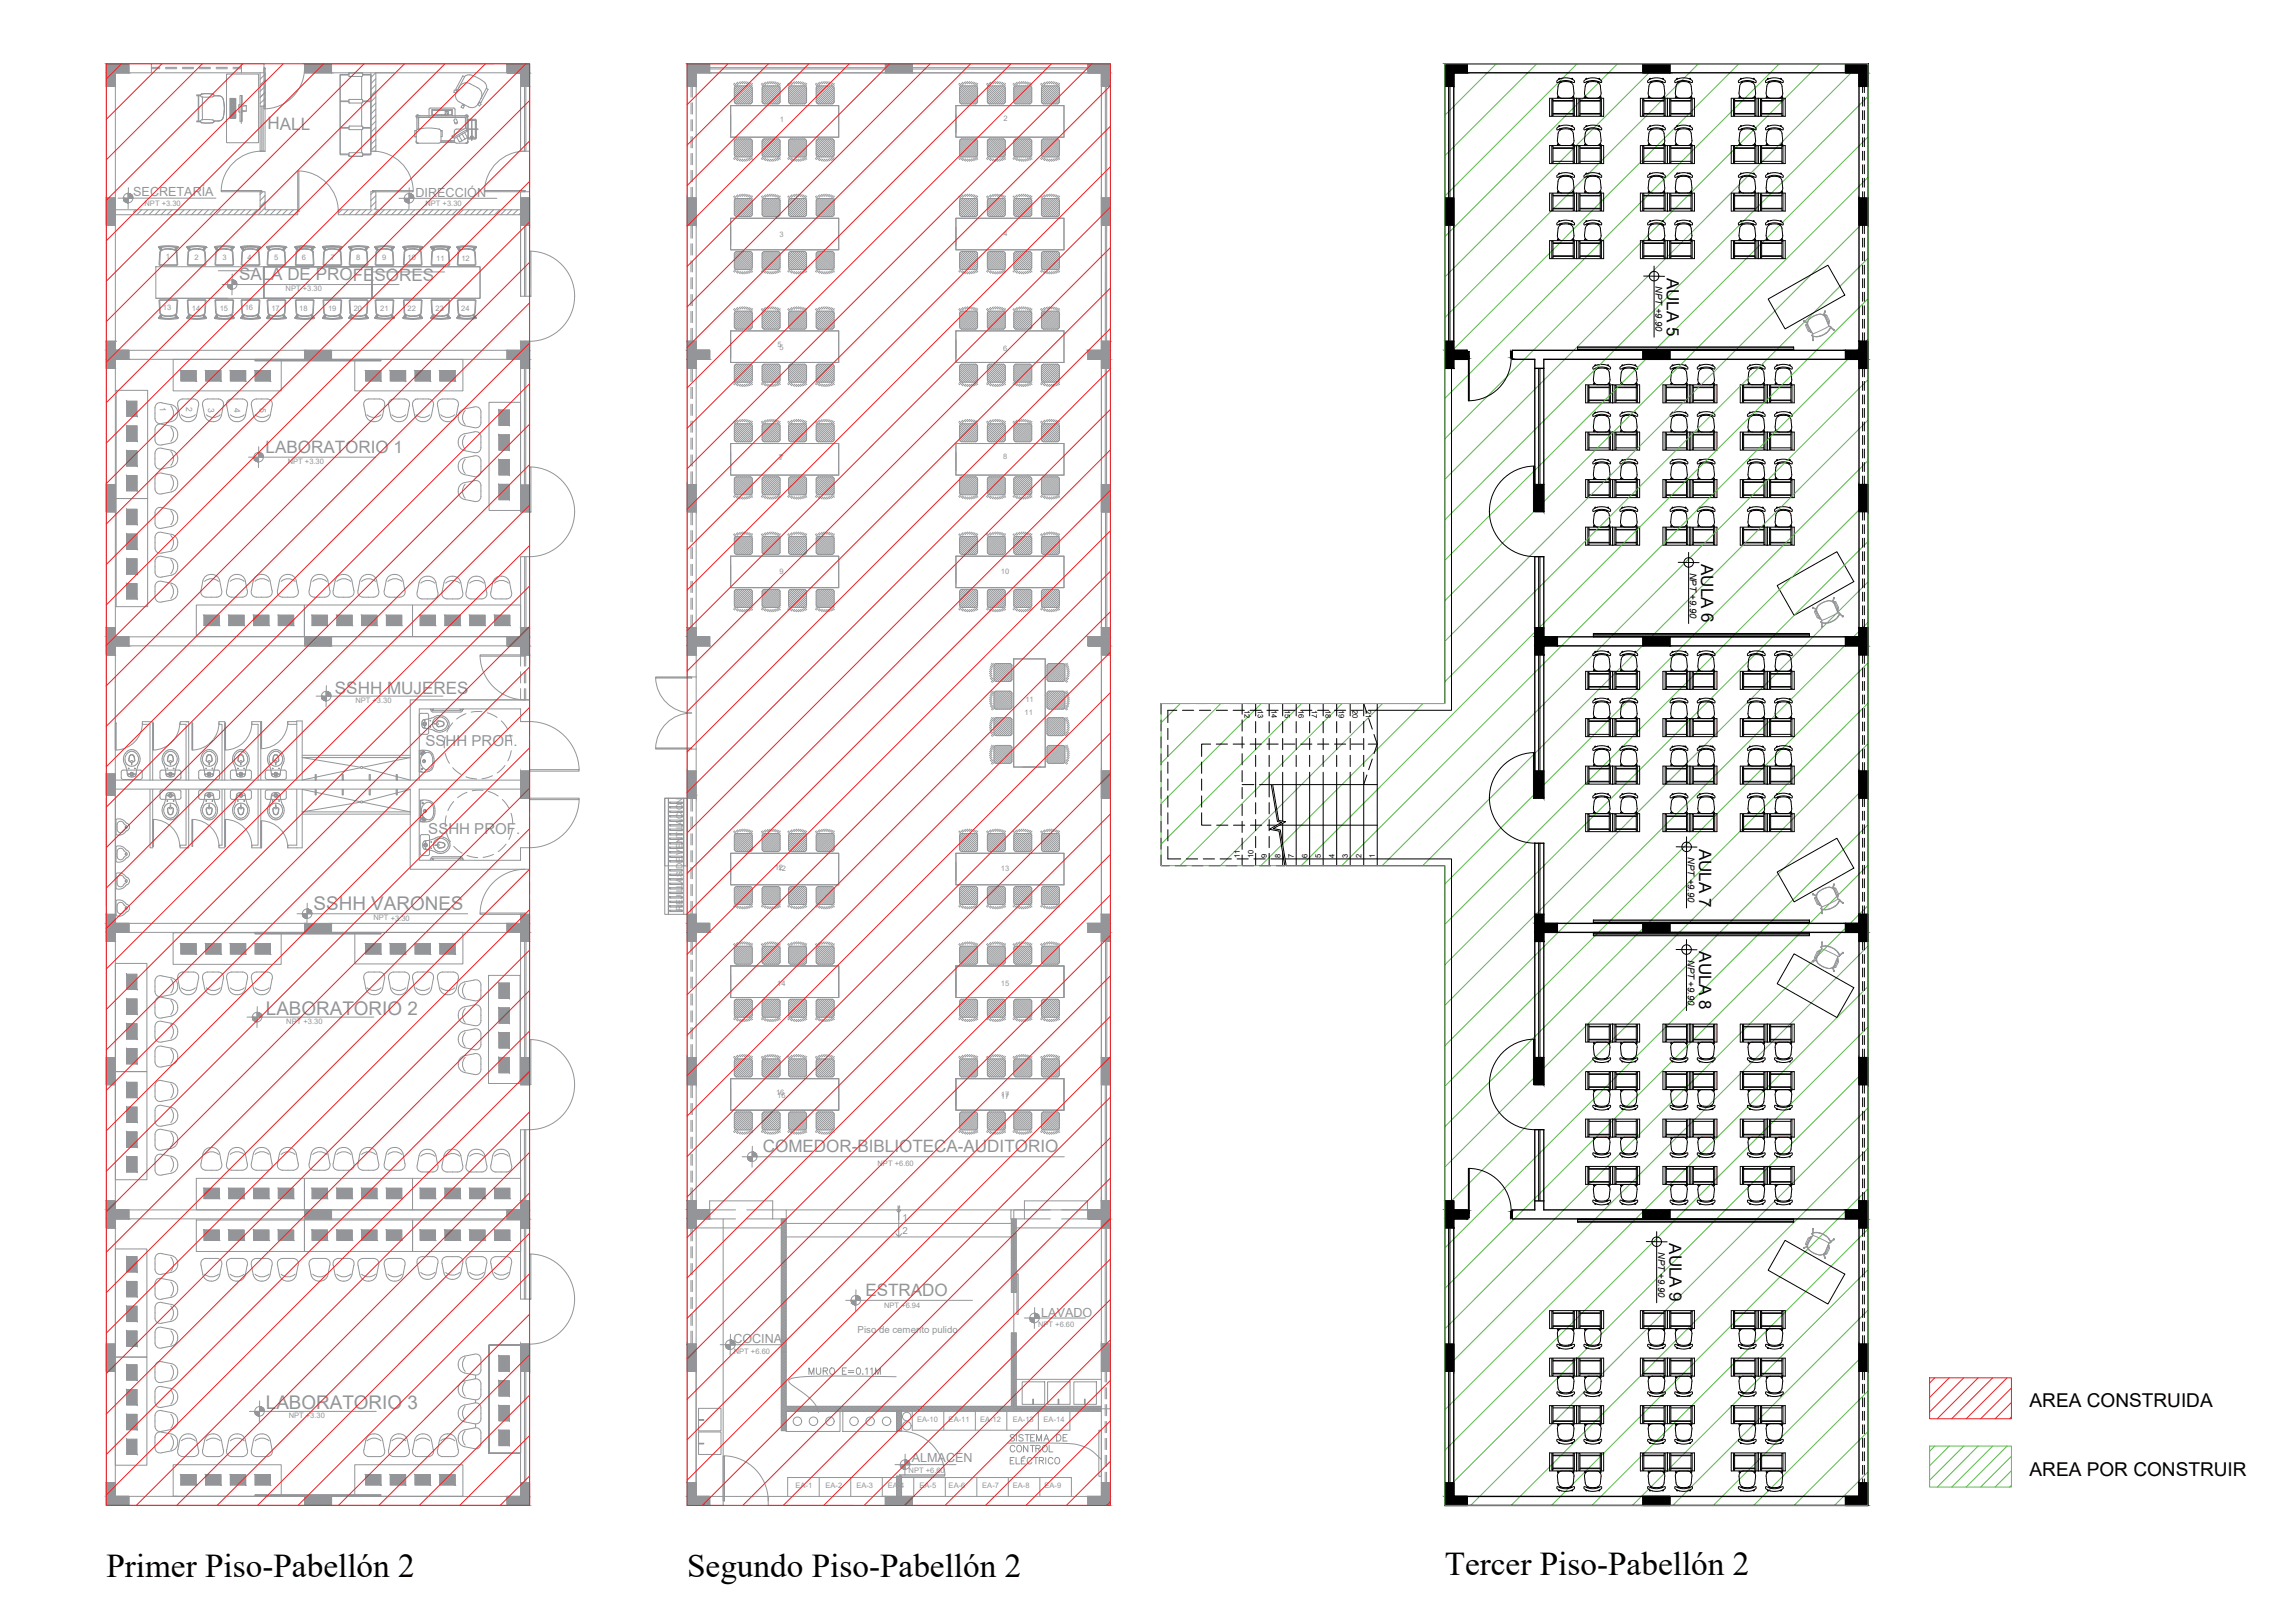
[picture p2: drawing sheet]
<svg xmlns="http://www.w3.org/2000/svg" width="841mm" height="594mm" viewBox="0 0 841 594" stroke-linecap="round" stroke-linejoin="round" font-family="sans-serif">
<defs><g id="words">
<g font-size="12.2">
<text x="39" y="577.6">Primer Piso-Pabellón 2</text>
<text x="251.8" y="577.6">Segundo Piso-Pabellón 2</text>
<text x="529.4" y="577">Tercer Piso-Pabellón 2</text>
</g>
<g font-size="7">
<text x="743.8" y="515.4">AREA CONSTRUIDA</text>
<text x="743.8" y="540.4">AREA POR CONSTRUIR</text>
</g>
<g font-size="6.9" fill="#939598">
<text x="114.9" y="333.2">SSHH VARONES</text>
<text x="97.4" y="371.8">LABORATORIO 2</text>
<text x="97.4" y="515.9">LABORATORIO 3</text>
</g>
<g font-size="6.2" fill="#939598">
<text x="98" y="47.4">HALL</text>
<text x="87.6" y="102.7">SALA DE PROFESORES</text>
<text x="97.3" y="165.9">LABORATORIO 1</text>
<text x="122.7" y="254.2">SSHH MUJERES</text>
<text x="279.5" y="421.8">COMEDOR-BIBLIOTECA-AUDITORIO</text>
<text x="317.2" y="474.6">ESTRADO</text>
<text x="369" y="537.3">ELÉCTRICO</text>
</g>
<g font-size="6.2">
<text x="610.8" y="101.7" transform="rotate(90 610.8 101.7)">AULA 5</text>
<text x="623.4" y="206.6" transform="rotate(90 623.4 206.6)">AULA 6</text>
<text x="622.7" y="310.8" transform="rotate(90 622.7 310.8)">AULA 7</text>
<text x="622.7" y="348.4" transform="rotate(90 622.7 348.4)">AULA 8</text>
<text x="611.7" y="455.4" transform="rotate(90 611.7 455.4)">AULA 9</text>
</g>
<g font-size="5.7" fill="#939598">
<text x="369" y="529.2">SISTEMA DE</text>
<text x="369" y="533">CONTROL</text>
</g>
<g font-size="5.5" fill="#939598">
<text x="155.9" y="273.1">SSHH PROF.</text>
<text x="157" y="305.5">SSHH PROF.</text>
</g>
<text font-size="5.3" fill="#939598" x="295.3" y="504.5">MURO E=0.11M</text>
<g font-size="4.6" fill="#939598">
<text x="48.8" y="71.9">SECRETARÍA</text>
<text x="152.3" y="72.1">DIRECCIÓN</text>
<text x="381.6" y="482.4">LAVADO</text>
<text x="268.8" y="491.8">COCINA</text>
<text x="334.1" y="535.5">ALMACÉN</text>
</g>
<g font-size="3.5">
<text x="606.6" y="104.9" transform="rotate(90 606.6 104.9)">NPT +9.90</text>
<text x="619.3" y="209.7" transform="rotate(90 619.3 209.7)">NPT +9.90</text>
<text x="618.5" y="313.9" transform="rotate(90 618.5 313.9)">NPT +9.90</text>
<text x="618.5" y="351.5" transform="rotate(90 618.5 351.5)">NPT +9.90</text>
<text x="607.6" y="458.5" transform="rotate(90 607.6 458.5)">NPT +9.90</text>
</g>
<g font-size="3.5" fill="#939598">
<text x="330.8" y="447.2">1</text>
<text x="330.8" y="452">2</text>
<text x="314.3" y="488.2">Piso de cemento pulido</text>
</g>
<g font-size="3.1" fill="#939598">
<text x="58.5" y="149.1" transform="rotate(89 58.5 149.1)">1</text>
<text x="68.2" y="149.2" transform="rotate(90 68.2 149.2)">2</text>
<text x="76.3" y="149.5" transform="rotate(90 76.3 149.5)">3</text>
<text x="85.8" y="149.4" transform="rotate(90 85.8 149.4)">4</text>
<text x="95.2" y="149.6" transform="rotate(90 95.2 149.6)">5</text>
<text x="250.1" y="333.7" transform="rotate(-90 250.1 333.7)">REJILLAS DE VENTILACION</text>
</g>
<g font-size="2.8" fill="#939598">
<text x="285.8" y="44.6">1</text>
<text x="367.7" y="44.2">2</text>
<text x="53" y="75.3">NPT +3.30</text>
<text x="155.9" y="75.4">NPT +3.30</text>
<text x="285.7" y="86.8">3</text>
<text x="367.7" y="86.4">4</text>
<text x="60.8" y="95">1</text>
<text x="71.3" y="95.2">2</text>
<text x="81.5" y="95.2">3</text>
<text x="90.7" y="95.1">4</text>
<text x="100.4" y="95.2">5</text>
<text x="110.6" y="95.2">6</text>
<text x="121.2" y="95.2">7</text>
<text x="130.5" y="95.2">8</text>
<text x="140" y="95.2">9</text>
<text x="149.4" y="95.2">10</text>
<text x="159.8" y="95.4">11</text>
<text x="169.1" y="95.4">12</text>
<text x="104.7" y="106.7">NPT +3.30</text>
<text x="59.7" y="113.6">13</text>
<text x="70.3" y="113.8">14</text>
<text x="80.5" y="113.8">15</text>
<text x="89.7" y="113.7">16</text>
<text x="99.4" y="113.8">17</text>
<text x="109.6" y="113.7">18</text>
<text x="120.2" y="113.8">19</text>
<text x="129.6" y="113.7">20</text>
<text x="139.3" y="113.7">21</text>
<text x="149.3" y="113.8">22</text>
<text x="159.6" y="114">23</text>
<text x="169" y="114">24</text>
<text x="284.9" y="127.3">5</text>
<text x="285.7" y="128.4">5</text>
<text x="367.7" y="128.4">6</text>
<text x="105.5" y="169.9">NPT +3.30</text>
<text x="285.3" y="168.6">77</text>
<text x="367.7" y="168.2">8</text>
<text x="285.7" y="210.2">9</text>
<text x="366.8" y="210.2">10</text>
<text x="130.2" y="257.4">NPT +3.30</text>
<text x="375.8" y="257.2">11</text>
<text x="375.4" y="261.7">11</text>
<text x="283.9" y="318.6">12</text>
<text x="285" y="319.2">12</text>
<text x="366.8" y="319.2">13</text>
<text x="136.9" y="337.1">NPT +3.30</text>
<text x="284.8" y="361.1">14</text>
<text x="366.8" y="361.1">15</text>
<text x="104.9" y="375">NPT +3.30</text>
<text x="284.4" y="401.1">16</text>
<text x="366.8" y="401.8">17</text>
<text x="284.8" y="402.1">16</text>
<text x="366.8" y="402.4">17</text>
<text x="321.6" y="426.9">NPT +6.60</text>
<text x="324" y="479.2">NPT +6.94</text>
<text x="380.4" y="486">NPT +6.60</text>
<text x="268.9" y="495.8">NPT +6.60</text>
<text x="105.8" y="519.4">NPT +3.30</text>
<text x="336.1" y="520.8">EA-10</text>
<text x="347.6" y="520.8">EA-11</text>
<text x="359.1" y="520.8">EA-12</text>
<text x="371.1" y="520.8">EA-13</text>
<text x="382.4" y="520.8">EA-14</text>
<text x="333" y="539.7">NPT +6.60</text>
<text x="291.5" y="544.9">EA-1</text>
<text x="302.5" y="544.9">EA-2</text>
<text x="313.8" y="544.9">EA-3</text>
<text x="325.3" y="544.9">EA-4</text>
<text x="337" y="544.9">EA-5</text>
<text x="347.6" y="544.9">EA-6</text>
<text x="360" y="544.9">EA-7</text>
<text x="371.1" y="544.9">EA-8</text>
<text x="382.8" y="544.9">EA-9</text>
</g>
<g font-size="2.8">
<text x="456" y="260.2" transform="rotate(90 456 260.2)">12</text>
<text x="461" y="260.2" transform="rotate(90 461 260.2)">13</text>
<text x="465.9" y="260.2" transform="rotate(90 465.9 260.2)">14</text>
<text x="470.9" y="260.2" transform="rotate(90 470.9 260.2)">15</text>
<text x="475.8" y="260.2" transform="rotate(90 475.8 260.2)">16</text>
<text x="480.8" y="260.2" transform="rotate(90 480.8 260.2)">17</text>
<text x="485.7" y="260.2" transform="rotate(90 485.7 260.2)">18</text>
<text x="490.7" y="260.2" transform="rotate(90 490.7 260.2)">19</text>
<text x="495.6" y="260.2" transform="rotate(90 495.6 260.2)">20</text>
<text x="500.6" y="260.2" transform="rotate(90 500.6 260.2)">21</text>
<text x="454.4" y="314.3" transform="rotate(-90 454.4 314.3)">11</text>
<text x="459.3" y="314.3" transform="rotate(-90 459.3 314.3)">10</text>
<text x="464.3" y="314.3" transform="rotate(-90 464.3 314.3)">9</text>
<text x="469.2" y="314.3" transform="rotate(-90 469.2 314.3)">8</text>
<text x="474.2" y="314.3" transform="rotate(-90 474.2 314.3)">7</text>
<text x="479.1" y="314.3" transform="rotate(-90 479.1 314.3)">6</text>
<text x="484.1" y="314.3" transform="rotate(-90 484.1 314.3)">5</text>
<text x="489" y="314.3" transform="rotate(-90 489 314.3)">4</text>
<text x="494" y="314.3" transform="rotate(-90 494 314.3)">3</text>
<text x="498.9" y="314.3" transform="rotate(-90 498.9 314.3)">2</text>
<text x="503.9" y="314.3" transform="rotate(-90 503.9 314.3)">1</text>
</g>
</g></defs>
<!-- layer: CERAMICA -->
<path d="M164.8 90.3l.2 .3M165 90.6l-.2 .3M165 90.6h.1M174.3 503.7v1.3M174.3 512.8v1M174.3 521.6v1.3" fill="none" stroke="#939598" stroke-width=".37"/>
<!-- layer: cotas -->
<g fill="none" stroke="#939598" stroke-width=".37">
<path d="M95.3 38.9h1.8M95.3 26.7v28.7h1.8v-28.7M97.1 25l-.4 .4M137.7 26.7l-1.8 1.7M137.7 39.9l-1.8 1.9M137.7 37.7l-1.8 1.8M137.7 35.5l-1.8 1.8M137.7 33.3l-1.8 1.8M137.7 31l-1.8 1.9M137.7 28.8l-1.8 1.8M190.8 31.6h3.3M137.7 53.3l-1.8 1.8"/>
<path d="M137.7 51l-1.8 1.9M137.7 48.8l-1.8 1.8M137.7 46.6l-1.8 1.8M137.7 44.4l-1.8 1.8M137.7 42.2l-1.8 1.8M137.7 55.4h-1.8M173 47.7v2.9M194.1 55.4v17.1M49.7 76.8l-.8 .9M51.9 76.8l-1.8 1.8M54.2 76.8l-1.8 1.8M56.4 76.8l-1.8 1.8"/>
<path d="M58.6 76.8l-1.8 1.8M60.8 76.8l-1.8 1.8M63.1 76.8l-1.8 1.8M65.3 76.8l-1.8 1.8M67.5 76.8l-1.8 1.8M69.7 76.8l-1.8 1.8M71.9 76.8l-1.8 1.8M74.2 76.8l-1.8 1.8M76.4 76.8l-1.8 1.8M78.6 76.8l-1.8 1.8M80.8 76.8l-1.8 1.8M83.1 76.8l-1.8 1.8"/>
<path d="M85.3 76.8l-1.8 1.8M87.5 76.8l-1.8 1.8M89.7 76.8l-1.8 1.8M91.9 76.8l-1.8 1.8M94.2 76.8l-1.8 1.8M96.3 70.2l-1 1M97.1 76.1l-2.5 2.5M97.1 73.9l-1.8 1.8M97.1 71.6l-1.8 1.9M98.6 76.8l-1.8 1.8M100.8 76.8l-1.8 1.8M103.1 76.8l-1.8 1.8"/>
<path d="M105.3 76.8l-1.8 1.8M107.5 76.8l-1.8 1.8M109.1 77.5l-1.2 1.1M125.3 76.8l-1.3 1.4M127.5 76.8l-1.8 1.8M129.8 76.8l-1.9 1.8M132 76.8l-1.8 1.8M134.2 76.8l-1.8 1.8M136.4 76.8l-1.8 1.8M136.9 70.2l-1 1M137.7 76.1l-.7 .7M137.7 73.9l-1.8 1.8"/>
<path d="M137.7 71.6l-1.8 1.9M138.6 76.8l-1.8 1.8M140.9 76.8l-1.9 1.8M143.1 76.8l-1.8 1.8M145.3 76.8l-1.8 1.8M147.5 76.8l-1.8 1.8M149.8 76.8l-1.9 1.8M152 76.8l-1.8 1.8M154.2 76.8l-1.8 1.8M156.4 76.8l-1.8 1.8M158.6 76.8l-1.8 1.8M160.9 76.8l-1.9 1.8"/>
<path d="M163.1 76.8l-1.8 1.8M165.3 76.8l-1.8 1.8M167.5 76.8l-1.8 1.8M169.8 76.8l-1.9 1.8M172 76.8l-1.8 1.8M174.2 76.8l-1.8 1.8M176.4 76.8l-1.8 1.8M178.6 76.8l-1.8 1.8M180.9 76.8l-1.9 1.8M183.1 76.8l-1.8 1.8M185.3 76.8l-1.8 1.8M187.5 76.8l-1.8 1.8"/>
<path d="M189.8 76.8l-1.9 1.8M190.8 78l-.6 .6M190.8 70.2h3.3v2.3h-3.3zM42.3 125h.1M64.3 131.6h.1M93.5 131.6h46.1v.3h-46.1zM93.5 131.9h46.1v.3h-46.1zM152.3 146.1v.2M190.8 230.6h.1M190.8 229.9h3.3M194.1 239.9v16.4M255.1 248v26.4"/>
<path d="M163.1 270l-.3 4M163.1 275.9l1.6 3.7M165.9 264.8l-2.1 3.3M170.8 261.4l-3.5 2M176.6 260.7l-3.9 .1M178.6 261.1l3.6 1.7M183.7 264l2.4 3.2M186.9 269l.6 4M187.4 274.9l-1.3 3.8M163.5 298.8l-.3 4M165.9 281.2l3.1 2.5M166.3 293.6l-2.2 3.3"/>
<path d="M170.8 284.5l3.9 .8M171.1 290.2l-3.4 2M177 289.5l-4 .1M179 289.9l3.5 1.7M180.5 284.1l-3.8 1.1M184.1 292.8l2.4 3.2M185 280.4l-2.8 2.7M187.3 297.8l.6 3.9M163.5 304.7l1.6 3.7M166.3 310l3.1 2.5M171.2 313.3l3.8 .8M180.8 312.9l-3.8 1.1"/>
<path d="M185.4 309.2l-2.8 2.7M187.7 303.7l-1.2 3.8M42.3 334.9h.1M64.3 341.5h.1M93.5 341.5h46.1v.3h-46.1zM93.5 341.8h46.1v.3h-46.1zM42.3 398.7v9.9M403.6 438.3v4.8M190.8 449.8h3.3M190.8 449h.1M190.8 440.5h.1M254.9 449.7h31.2"/>
<path d="M260.1 443.1v-3.3h23.1v3.3M329.1 441.6v.7M329.4 442.1v10.9l-1.1-1.1M329.4 443.1v3.7M329.7 441.6v.7M330.4 451.9l-1 1.1M372.4 449.7h31.2M375.4 443.1v-3.3h23.1v3.3M152.3 533.4v.1M402.7 523.8h.9v16.9h-.9zM64.3 548h.1M93.5 547.7h46.1v.3h-46.1z"/>
<path d="M93.5 547.4h46.1v.3h-46.1z"/>
<circle cx="329.3" cy="443.3" r=".58"/>
</g>
<!-- layer: Mobiliario -->
<g fill="none" stroke="#939598" stroke-width=".37">
<path d="M83.2 27.1l11.5 .1 .1 24.9-.2 .2M83.2 27.1l-.2 .2v24.8l.2 .2M84.3 36.1v7.1l1.8 .2M84.4 39.9h.2v.4h-.2zM84.4 39.5h.2v.4h-.2zM84.4 39h.2v.4h-.2zM84.4 38.6h.2v.4h-.2zM84.4 37.5l.2 .3zM84.4 37.8l.2 .3zM84.4 36.4l.2 .3zM84.4 36.7h.2v.6h-.2zM84.4 36.1h.6v.3h-.6z"/>
<path d="M84.6 37.8h.1M84.6 36.4h.1M84.6 39.5h.1M84.6 38.1h.1M84.6 39.9h.1M84.6 39h.1M84.6 39.4h.1M84.6 38.6h.1M84.6 37.5h.1M84.6 36.7h.1M84.6 37.3h.1M84.7 37.5v.9h-.3v-.3h.2"/>
<path d="M84.7 36.4v.9M84.7 38.6v4.6M84.7 39.8l.3 .2zM84.7 39.4h.3v.3h-.3zM84.7 39.1h.3v.3h-.3zM84.7 38.6h.3v.5h-.3zM84.7 37.8l.3 .3zM84.7 36.4l.3 .3zM84.7 36.7h.3v.3h-.3zM84.7 37.1h.3v.2h-.3zM85 39.8h.1M85 39.4h.1"/>
<path d="M85 39.1h.1M85 38.6h.1M85 38.1h.1M85 37.8h.1M85 36.4h.1M85 36.7h.1M85 37h.1M85 37.3h.1M85 36.1h.1M85 36.1v1.2M85 37.8v.3M85 38.6v4.6"/>
<path d="M85 36.4h.3v.3h-.3zM85 36.7h.3v.3h-.3zM85 37.1h.3v.2h-.3zM85 36.1h.6v.3h-.6zM85 39.9l.3 .3zM85 39.6h.3v.3h-.3zM85 39.3h.3v.3h-.3zM85 39l.3 .2zM85 38.6h.6v.4l-.6-.1zM85.3 39.9h.1M85.3 39.6h.1M85.3 39.3h.1"/>
<path d="M85.3 39h.1M85.3 39.2h.1M85.3 36.7h.1M85.3 36.4h.1M85.3 37h.1M85.3 37.3h.1M85.3 36.4v.9M85.3 39v3.7M85.3 40h.3v.3h-.3zM85.3 39.7h.3v.3h-.3zM85.3 39.4h.3v.2h-.3zM85.3 39h.3v.3h-.3z"/>
<path d="M85.3 38.1h.3v.3h-.3zM85.3 37.5h.3v.3h-.3zM85.3 37.8h.3v.3h-.3zM85.3 36.4h.3v.3h-.3zM85.3 36.7h.3v.3h-.3zM85.3 37.1h.3v.2h-.3zM85.6 40h.1M85.6 39.7h.1M85.6 39.4h.1M85.6 39h.1M85.6 39.3h.1M85.6 38.6h.1"/>
<path d="M85.6 38.4h.1M85.6 38.1h.1M85.6 37.5h.1M85.6 37.8h.1M85.6 36.4h.1M85.6 36.7h.1M85.6 37h.1M85.6 37.3h.1M85.6 36.1h.1M85.6 36.1v1.2M85.6 37.5v.9M85.6 38.6v4.6"/>
<path d="M85.6 39.8h.3v.3h-.3zM85.6 39.5h.3v.3h-.3zM85.6 39.2h.3v.3h-.3zM85.6 38.6h.3v.6h-.3zM85.6 37.5l.3 .3zM85.6 37.8l.3 .3zM85.6 38.1h.3v.3h-.3zM85.6 36.1l.3 .3zM85.6 36.4l.3 .3zM85.6 36.7h.3v.3h-.3zM85.6 37.1h.3v.2h-.3zM85.9 37.8h.1"/>
<path d="M85.9 37h.1M85.9 39.8h.1M85.9 39.5h.1M85.9 39.2h.1M85.9 38.6h.1M85.9 37.5h.1M85.9 38.1h.1M85.9 38.4h.1M85.9 36.4h.1M85.9 36.1h.1M85.9 36.7h.1M85.9 37.3h.1"/>
<path d="M85.9 36.1v1.2M85.9 37.5v.9M85.9 38.6v4.6M85.9 39.8l.2 .3zM85.9 39.5l.2 .3zM85.9 39.2l.2 .3zM85.9 38.9l.2 .3zM85.9 38.6l.2 .2zM85.9 38.1l.2 .3zM85.9 37.8l.2 .3zM85.9 37.5l.2 .3zM85.9 37.1l.2 .2z"/>
<path d="M85.9 36.7l.2 .3zM85.9 36.4l.2 .3zM85.9 36.1l.2 .3zM86.1 36l-1.8 .1M86.1 39.8h.1M86.1 39.5h.1M86.1 39.2h.1M86.1 38.9h.1M86.1 38.6h.1M86.1 38.8h.1M86.1 38.4h.1M86.1 38.1h.1"/>
<path d="M86.1 37.8h.1M86.1 37.5h.1M86.1 37.1h.1M86.1 37.3h.1M86.1 36.7h.1M86.1 36.4h.1M86.1 36.1h.1M86.1 36.1v1.2M86.1 37.5v.9M86.1 38.6v4.6M86.1 36l.1 .1M86.2 36.1l-.1 7.2"/>
<path d="M87.9 38.3l-.4 .2v2.4l.4 .2M87.9 35h.8v9.4h-.8zM88.5 35h.2v9.4h-.2zM88.7 38.4l1.6 .3M90.3 38.7v2M90.3 38.7l-1.6 .2M127.9 26.8v.5h-3.2v29.4h3.2v.3l.2-1.1h4.5l.3 .2v.9v-.3h3v-29.4h-3v-.4M127.9 27.5h-3.2v9.5h3.2M127.9 37.2h-3.2v9.5h3.2M127.9 26.8v1.1l.2 .1M128 26.7l-.1 .1M128.1 26.7h4.5"/>
<path d="M128.1 37.7h4.5M128.1 36.4h4.5M128.1 28h4.5l-.1 8.4M128.1 26.7h-.1M128.1 36.4l-.2 .1v1.1l.2 .1M132.5 37.7l.1 8.5-4.7 .1 .1 1.2h4.6l-.1 8.4M132.6 26.7l.3 .2M132.6 36.4l.3 .2v.8M132.6 26.7l.3 .3M132.9 27.3h2.6h-2.6M132.9 37.2h3v9.5h-3M132.9 27.5h3v9.5h-3"/>
<path d="M132.9 27v.7M132.9 37.4l-.3 .3M132.9 27.7l-.3 .3M157.7 39.6h8.8l.3 .5v2.3M157.7 39.6l-.5 .5v2.3M167.3 33.7l.1-.5-.9-.2-.2 .8 .9 .2M168.2 37.3l3.5 1.9M169.4 38.4l.8 .4-.5 .8-.7-.3zM169.9 38.2l-.2 .4M170.1 38.3l-.2 .4M170.3 28.1l-.7-.3-2.6 4.9 .7 .3 2.6-5a3.4 3.4 0 0 1 4.2 .2 5.3 5.3 0 0 1 3.9 3.8l-3.6 6.6-1.4 .8-1.6-.2M175 32.1a6 6 0 0 0-4.7-1.7 2.93 2.93 0 0 0-2 1.5 4.7 4.7 0 0 0-1.3 3.6l.4 1 .9 .8"/>
<path d="M175 32.1a2.93 2.93 0 0 1 1.3 4M175.3 37.9l.3-.4 .7 .7-.6 .6-.6-.6M178.2 32.4l.7 .3-2.6 4.9-.7-.3M267.8 38.7h39.6v11.5h-39.6zM269.2 30.5l-.4 .4M269.4 31.7l.5-.3h5l.6 .3 .2 .6v4.9l-.2 .6-.6 .3-5-.1-.5-.2-.3-.6v-4.9zM269.7 31.5l-.6 .5M270.3 30.1l-1.2 1.3M270.5 31.4l-1.4 1.4M271.2 31.4l-2.1 2.2M271.3 29.9l-1.1 1.1M271.9 31.4l-2.8 2.9"/>
<path d="M272.1 29.9l-1 .9M272.7 31.4l-3.6 3.6M272.8 29.9l-.8 .8M273.4 31.4l-4.3 4.4M273.5 29.9l-.8 .8M274.1 30l-.7 .7M274.2 31.4l-5.1 5.1M274.7 30.2l-.7 .7M274.9 31.4l-5.8 5.9M275.3 30.4l-.7 .6M275.4 31.7l-6.1 6.1M275.7 32.2l-5.9 5.9"/>
<path d="M275.7 32.9l-5.2 5.2M275.7 33.6l-4.4 4.5M275.7 34.4l-3.7 3.7M275.7 35.1l-2.9 3M275.7 35.8l-2.2 2.3M275.7 36.6l-1.5 1.5M275.7 37.3l-.7 .8M275.8 31.4h-.1M275.8 30.6l-.6 .6M279.3 37.3l5.8-5.9 .5 .3 .3 .6v4.9l-.3 .6-.5 .2M279.3 32.3v4.9M279.3 37.2l.2 .6 .6 .2 5 .1"/>
<path d="M279.4 30.5l-.4 .4M279.9 31.5l-.6 .5M280.5 30.1l-1.3 1.3M280.6 31.4l-1.3 1.4M281.4 31.4l-2.1 2.2M281.4 29.9l-1.1 1.1M282.1 31.4l-2.8 2.9M282.2 29.9l-.9 .9M282.9 31.4l-3.6 3.6M283 29.9l-.8 .8M283.6 31.4l-4.3 4.4M283.7 29.9l-.8 .8"/>
<path d="M284.3 30l-.7 .7M284.3 31.4l-5 5.1M284.9 30.2l-.7 .7M285.1 31.4h-5l-.6 .3-.2 .6M285.4 30.4l-.6 .6M285.6 31.7l-6.1 6.1M285.9 32.2l-5.9 5.9M285.9 32.9l-5.2 5.2M285.9 33.6l-4.4 4.5M285.9 34.4l-3.7 3.7M285.9 35.1l-3 3M285.9 35.8l-2.2 2.3"/>
<path d="M285.9 36.6l-1.5 1.5M285.9 37.3l-.7 .8M285.9 31.4h-.1M286 30.6l-.7 .6M289.1 30.5l-.4 .4M289.2 31.7l.6-.3h4.9l.6 .3 .3 .6v4.9l-.3 .6-.5 .2-5 .1-.6-.3-.2-.6v-4.9zM289.6 31.5l-.6 .5M290.2 30.1l-1.3 1.3M290.3 31.4l-1.3 1.4M291.1 31.4l-2.1 2.2M291.1 29.9l-1.1 1.1M291.8 31.4l-2.8 2.9"/>
<path d="M291.9 29.9l-.9 .9M292.5 31.4l-3.5 3.6M292.7 29.9l-.9 .8M293.3 31.4l-4.3 4.4M293.3 29.9l-.7 .8M294 30l-.7 .7M294 31.4l-5 5.1M294.6 30.2l-.7 .7M294.8 31.4l-5.8 5.9M295.1 30.4l-.6 .6M295.3 31.7l-6.1 6.1M295.6 32.2l-5.9 5.9"/>
<path d="M295.6 37.3l-.7 .8M295.6 32.9l-5.2 5.2M295.6 33.6l-4.5 4.5M295.6 34.4l-3.7 3.7M295.6 35.1l-3 3M295.6 35.8l-2.3 2.3M295.6 36.6l-1.5 1.5M295.6 31.4h-.1M295.7 30.6l-.7 .6M299.2 30.5l-.4 .4M299.3 31.7l.6-.3h5l.6 .3 .2 .6v4.9l-.2 .6-.6 .2-5 .1-.6-.3-.2-.6v-4.9zM299.7 31.5l-.6 .5"/>
<path d="M300.3 30.1l-1.2 1.3M300.5 31.4l-1.4 1.4M301.2 31.4l-2.1 2.2M301.2 29.9l-1.1 1.1M301.9 31.4l-2.8 2.9M302 29.9l-.9 .9M302.7 31.4l-3.6 3.6M302.8 29.9l-.8 .8M303.4 31.4l-4.3 4.4M303.5 29.9l-.8 .8M304.1 30l-.7 .7M304.2 31.4l-5.1 5.1"/>
<path d="M304.7 30.2l-.7 .7M304.9 31.4l-5.8 5.9M305.2 30.4l-.6 .6M305.4 31.7l-6.1 6.1M305.7 32.2l-5.9 5.9M305.7 32.9l-5.2 5.2M305.7 33.6l-4.4 4.5M305.7 34.4l-3.7 3.7M305.7 35.1l-3 3M305.7 35.8l-2.2 2.3M305.7 36.6l-1.5 1.5M305.7 37.3l-.7 .8"/>
<path d="M305.8 31.4h-.1M305.8 30.6l-.6 .6M350.3 38.7h39.6v11.5h-39.6zM351.6 32.3v4.9M351.7 32.3l.2-.6 .6-.3h4.9l.6 .3 .2 .6v4.9l-.2 .6-.6 .2-4.9 .1-.6-.3-.2-.6M351.7 30.5l-.4 .4M352.2 31.5l-.5 .5M352.9 30.1l-1.3 1.3M353 31.4l-1.4 1.4M353.7 31.4l-2.1 2.2M353.8 29.9l-1.1 1.1M354.5 31.4l-2.9 2.9"/>
<path d="M354.6 29.9l-.9 .9M355.2 31.4l-3.6 3.6M355.3 29.9l-.8 .8M356 31.4l-4.4 4.4M356 29.9l-.7 .8M356.7 30l-.8 .7M356.7 31.4l-5.1 5.1M357.3 30.2l-.7 .7M357.4 31.4l-5.8 5.9M357.8 30.4l-.7 .6M358 31.7l-6.1 6.1M358.2 32.2l-5.9 5.9"/>
<path d="M358.2 37.3l-.7 .8M358.2 32.9l-5.1 5.2M358.2 35.1l-2.9 3M358.2 35.8l-2.2 2.3M358.2 33.6l-4.4 4.5M358.2 34.4l-3.6 3.7M358.2 36.6l-1.4 1.5M358.3 31.4h-.1M358.3 30.6l-.6 .6M361.8 32.3v4.9M361.8 37.2l.3 .6 .6 .2M361.9 30.5l-.4 .4"/>
<path d="M362.4 31.5l-.6 .5M362.6 31.4h5l.6 .3 .2 .6v4.9l-.2 .6-.6 .2-5 .1M362.7 31.4l-.6 .3-.3 .6M363 30.1l-1.2 1.3M363.2 31.4l-1.4 1.4M363.9 31.4l-2.1 2.2M364 29.9l-1.1 1.1M364.7 31.4l-2.9 2.9M364.8 29.9l-.9 .9M365.4 31.4l-3.6 3.6M365.5 29.9l-.8 .8M366.1 31.4l-4.3 4.4"/>
<path d="M366.2 29.9l-.8 .8M366.8 30l-.7 .7M366.9 31.4l-5.1 5.1M367.4 30.2l-.6 .7M367.6 31.4l-5.8 5.9M368 30.4l-.7 .6M368.2 31.7l-6.2 6.1M368.4 32.2l-5.9 5.9M368.4 33.6l-4.4 4.5M368.4 34.4l-3.7 3.7M368.4 35.1l-2.9 3M368.4 36.6l-1.5 1.5"/>
<path d="M368.4 35.8l-2.2 2.3M368.4 32.9l-5.2 5.2M368.4 37.3l-.7 .8M368.5 31.4h-.1M368.5 30.6l-.6 .6M371.6 30.5l-.4 .4M371.8 31.7l.5-.3h5l.6 .3 .2 .6v4.9l-.2 .6-.6 .3-5-.1-.5-.2-.3-.6v-4.9zM372.1 31.5l-.6 .5M372.7 30.1l-1.2 1.3M372.9 31.4l-1.4 1.4M373.6 31.4l-2.1 2.2M373.7 29.9l-1.1 1.1"/>
<path d="M374.4 31.4l-2.9 2.9M374.5 29.9l-1 .9M375.1 31.4l-3.6 3.6M375.2 29.9l-.8 .8M375.8 31.4l-4.3 4.4M375.9 29.9l-.8 .8M376.5 30l-.7 .7M376.6 31.4l-5.1 5.1M377.1 30.2l-.7 .7M377.3 31.4l-5.8 5.9M377.7 30.4l-.7 .6M377.8 31.7l-6.1 6.1"/>
<path d="M378.1 32.2l-5.9 5.9M378.1 32.9l-5.2 5.2M378.1 33.6l-4.4 4.5M378.1 34.4l-3.7 3.7M378.1 35.1l-2.9 3M378.1 35.8l-2.2 2.3M378.1 36.6l-1.5 1.5M378.1 37.3l-.7 .8M378.2 31.4h-.1M378.2 30.6l-.6 .6M381.7 30.5l-.4 .4M381.9 31.7l.6-.3h4.9l.6 .3 .2 .6v4.9l-.2 .6-.6 .2-4.9 .1-.6-.3-.2-.6-.1-4.9z"/>
<path d="M382.2 31.5l-.5 .5M382.9 30.1l-1.3 1.3M383 31.4l-1.4 1.4M383.7 31.4l-2.1 2.2M383.8 29.9l-1.1 1.1M384.5 31.4l-2.9 2.9M384.6 29.9l-.9 .9M385.2 31.4l-3.6 3.6M385.3 29.9l-.8 .8M386 31.4l-4.4 4.4M386 29.9l-.7 .8M386.7 30l-.8 .7"/>
<path d="M386.7 31.4l-5.1 5.1M387.2 30.2l-.6 .7M387.4 31.4l-5.8 5.9M387.8 30.4l-.7 .6M388 31.7l-6.2 6.1M388.2 32.2l-5.9 5.9M388.2 37.3l-.7 .8M388.2 34.4l-3.6 3.7M388.2 36.6l-1.4 1.5M388.2 35.8l-2.2 2.3M388.2 32.9l-5.1 5.2M388.2 33.6l-4.4 4.5"/>
<path d="M388.2 35.1l-2.9 3M388.3 31.4h-.1M388.3 30.6l-.6 .6M83.2 52.3h11.4M84.4 42.8h.2v.4h-.2zM84.4 42.4h.2v.4h-.2zM84.4 42h.2v.4h-.2zM84.4 40.4h.2v1.6h-.2zM84.6 42h.1M84.6 42.8h.1M84.6 43.2h.1M84.6 42.4h.1"/>
<path d="M84.6 40.4h.1M84.6 40.3h.1M84.7 42.9h.3v.3h-.3zM84.7 42.6h.3v.3h-.3zM84.7 42.3h.3v.2h-.3zM84.7 42l.3 .2zM84.7 41.6l.3 .3zM84.7 41.3h.3v.3h-.3zM84.7 41h.3v.3h-.3zM84.7 40.7h.3v.3h-.3zM84.7 40.4l.3 .3zM84.7 40.1l.3 .2z"/>
<path d="M85 42.9h.1M85 43.2h.1M85 42.6h.1M85 42.3h.1M85 42.5h.1M85 42h.1M85 41.6h.1M85 41.9h.1M85 41.3h.1M85 41h.1M85 40.7h.1M85 40.4h.1"/>
<path d="M85 40.1h.1M85 40.3h.1M85 40h.1M85 42.8h.3v.4h-.3zM85 42.4l.3 .3zM85 42.1l.3 .3zM85 41.8l.3 .3zM85 41.5h.3v.3h-.3zM85 41.2h.3v.2h-.3zM85 40.8h.3v.3h-.3zM85 40.5l.3 .3zM85 40.2l.3 .3z"/>
<path d="M85.3 42.8h.1M85.3 43.2h.1M85.3 42.4h.1M85.3 42.7h.1M85.3 42.1h.1M85.3 41.8h.1M85.3 41.5h.1M85.3 41.2h.1M85.3 41.4h.1M85.3 40.8h.1M85.3 40.5h.1M85.3 40.2h.1"/>
<path d="M85.3 42.8v.4M85.3 42.8h.3v.4h-.3zM85.3 42.5h.3v.3h-.3zM85.3 42.2h.3v.3h-.3zM85.3 41.9h.3v.2h-.3zM85.3 41.6h.3v.2h-.3zM85.3 41.2h.3v.3h-.3zM85.3 40.9h.3v.3h-.3zM85.3 40.6h.3v.3h-.3zM85.3 40.3h.3v.3h-.3zM85.6 42.8h.1M85.6 43.2h.1"/>
<path d="M85.6 42.5h.1M85.6 42.2h.1M85.6 41.9h.1M85.6 42.1h.1M85.6 41.6h.1M85.6 41.8h.1M85.6 41.2h.1M85.6 41.5h.1M85.6 40.9h.1M85.6 40.6h.1M85.6 40.3h.1M85.6 43h.3v.2h-.3z"/>
<path d="M85.6 42.6v.3h.3v-.3M85.6 42.3l.3 .3zM85.6 42l.3 .3zM85.6 41.7l.3 .3zM85.6 41.4h.3v.3h-.3zM85.6 41.1h.3v.3h-.3zM85.6 40.8l.3 .2zM85.6 40.5l.3 .2zM85.6 40.1l.3 .3zM85.6 42.6h.3M85.9 43h.1M85.9 43.2h.1"/>
<path d="M85.9 42.6h.1M85.9 42.9h.1M85.9 42.3h.1M85.9 42h.1M85.9 41.7h.1M85.9 41.4h.1M85.9 41.1h.1M85.9 40.8h.1M85.9 40.5h.1M85.9 40.7h.1M85.9 40.1h.1M85.9 40.4h.1"/>
<path d="M85.9 43l.2 .2zM85.9 42.6l.2 .3zM85.9 42.3l.2 .3zM85.9 42l.2 .3zM85.9 41.7l.2 .3zM85.9 41.4l.2 .3zM85.9 41.1l.2 .3zM85.9 40.1l.2 .3zM85.9 40.8l.2 .2zM85.9 40.5l.2 .2zM86.1 43h.1M86.1 43.2h.1"/>
<path d="M86.1 42.9h.1M86.1 42.6h.1M86.1 42.3h.1M86.1 42h.1M86.1 41.7h.1M86.1 41.4h.1M86.1 41.1h.1M86.1 40.1h.1M86.1 40.4h.1M86.1 40.8h.1M86.1 40.5h.1M86.1 40.7h.1"/>
<path d="M88.4 40.7v4.5M88.7 40.5l1.6 .2M90.3 40.7l-1.6 .3M127.9 47h-3.2v9.4h3.2M132.6 46.2l.3 .3v.7l-.3 .3M132.9 56.7h2.6M132.9 57l-.3 .2h-4.5l-.2-.2M132.9 47h3v9.4h-3M152 47.9h.6h-.6v2.2h.5M152.6 51.6a.58 .58 0 0 0 0 .8 .58 .58 0 0 0 .8 0M152.6 52l.5 .4M152.6 51.9v.1"/>
<path d="M152.8 42.6v.6M152.8 43.2l.1-.5 .6-.3h17l.5 .2 .2 .6M152.8 43.2v4.4M153.1 47.3a17.2 17.2 0 0 1 8 0M153.1 47.4l-.5 .7-.1 3.5 .3 .6 .6 .2M153.2 43.2v4.1M153.3 47.3l-.2 .1M153.4 42.4a.41 .41 0 0 0-.6-.1 .41 .41 0 0 0 0 .6M153.5 42.9l-.2 .2M153.6 42.4a.58 .58 0 0 0-1-.2 .58 .58 0 0 0 .2 .9M153.6 43h16.8l.1 4M153.6 42.9h16.8l.3 .3"/>
<path d="M153.6 42.9l-.4 .3M153.6 43l-.2 4.3M157.1 42.9v.1M157.2 43h.1M158.2 42.4v-2.3h7.6v2.3M158.4 40.5h4.7v1.5h-4.7zM158.4 42.4v-.3h.3v.3M159 42.4v-.3h1.3v.3M160.5 42.4v-.3h1.2v.3M160.8 47.3l.3 .1M161.1 47.4l.5 .7v3.5M161.4 52.2h5.4"/>
<path d="M161.5 47.8l.6 .1M161.6 47.9h.5v2.2h-.5M161.6 51.6l-.2 .6-.6 .2h-7.4M161.6 51.6h4.9M161.6 51.7h4.9M161.9 42.4v-.3h1.2v.3M163.2 40.5h1v.3l-.6 .3zM163.2 41.4h1v.6h-1zM163.2 42.4v-.3h1v.3M164.3 40.5h1.2v1.5h-1.2zM165.5 51.6l-.5 .1M165.5 49.9l5.3-3.1 .4 .6-5.3 3.1z"/>
<path d="M165.6 51.6l-.5 .1M166.5 50.7v.9M166.5 43.7l.5-.1 .4 .2 .3 1-.4 .6-.7-.3-.2-1zM166.8 43h-.1M166.9 42.9v.1M167.4 50.3l1 1.8 .9-.5M168.3 49.7l1 1.9M169.4 49.1l1 1.8M170 47.3h-3l-.4 .5-.1 1.5M170.3 48.6l1 1.8-.9 .5M170.4 50.9l-1.1 .7M170.4 42.4a.58 .58 0 0 1 1-.2 .58 .58 0 0 1-.2 .9"/>
<path d="M170.5 42.9l.2 .2M170.6 42.4a.41 .41 0 0 1 .6-.1 .41 .41 0 0 1 0 .6M170.7 43.2v3.7M170.7 46.3l-.1 .3M170.8 47.6l.3 .5-4.6 2.6-.2-.4M171.1 47.5l.3 .6M171.2 42.6v.6M171.2 47.3h4M171.2 43.2v4.3M171.2 44.2l.5-.5h2.4l.5 .5-.1 6.5-.4 .2-2.7-.1M171.4 51.9v.1M171.4 52l-.5 .4"/>
<path d="M171.4 50.2l.1 .4M171.4 51.6a.58 .58 0 0 1 0 .8 .58 .58 0 0 1-.8 0M171.5 44.1h.1M171.5 43.9l-.1 8-.8 .5h-3.3l-.6-.2-.2-.6M171.5 43.9v.1M171.5 50.6h.1M171.5 43.9h.1M171.6 44.1h2.6M171.6 43.9h2.6M171.6 43.9v6.6h1.2M171.6 50.6h.1M171.7 44h2.4"/>
<path d="M172.5 49.9l.1 .4M172.5 49.9h.8v.4h-.8zM172.6 50l.7-.1v.4M172.6 44h.1M172.8 43.9h.1M172.8 43.9v.1M172.8 50.6h-1.2M172.8 50.5l.1 .2 .1-.2M172.9 50.6h.1M172.9 43.9h.1M172.9 43.5v8M172.9 43.9l.1 .1"/>
<path d="M173 43.9h-.3M173 43.9v.1M173 50.6h1.2M173 44h.1M173 43.9l-.4 .1M173.1 44h.1M173.2 50v.3M173.3 49.9h-.8v.4M174.2 43.9v6.6h-1.2M174.2 43.9h.1M174.2 50.6h.1M174.2 43.9v6.7"/>
<path d="M174.2 43.9v.1M174.3 44.1h.1M268.8 58.1l.4 .3M269.1 57.6l1.2 1.2M269.1 51.7l5.8 5.8M269.1 52.4l5.1 5.1M269.1 53.1l4.3 4.4M269.1 53.9l3.6 3.6M269.1 54.6l2.8 2.9M269.1 55.4l2.1 2.1M269.1 56.1l1.4 1.4M269.1 56.9l.6 .5"/>
<path d="M269.3 51.2l6.1 6.1M269.4 51.1l.5-.2h5l.6 .2 .2 .6v4.9l-.2 .6-.6 .3h-5l-.5-.3-.3-.6v-4.9zM269.8 50.9l5.9 5.9M270.2 57.9l1.1 1.1M270.5 50.9l5.2 5.1M271.1 58.2l1 .9M271.3 50.9l4.4 4.4M272 58.2l.8 .9M272 50.9l3.7 3.7M272.7 58.3l.8 .7M272.8 50.9l2.9 2.9M273.4 58.2l.7 .7"/>
<path d="M273.5 50.9l2.2 2.2M274 58.1l.7 .7M274.2 50.9l1.5 1.4M274.6 57.9l.7 .7M275 50.9l.7 .7M275.2 57.7l.6 .6M275.7 57.5l.1 .1M279 58.1l.4 .3M279.2 57.6l1.3 1.2M279.3 52.4l5 5.1M279.3 53.1l4.3 4.4M279.3 53.9l3.6 3.6"/>
<path d="M279.3 54.6l2.8 2.9M279.3 55.4l2.1 2.1M279.3 56.1l1.3 1.4M279.3 56.6l.2 .6 .6 .3h5M279.3 56.9l.6 .5M279.5 51.2l6.1 6.1M280 50.9l5.9 5.9M280.3 57.9l1.1 1.1M280.7 50.9l5.2 5.1M281.3 58.2l.9 .9M281.5 50.9l4.4 4.4M282.2 58.2l.8 .9"/>
<path d="M282.2 50.9l3.7 3.7M282.9 58.3l.8 .7M282.9 50.9l3 2.9M283.6 58.2l.7 .7M283.7 50.9l2.2 2.2M284.2 58.1l.7 .7M284.4 50.9l1.5 1.4M284.8 57.9l.6 .7M285.1 50.9h-5l-.6 .2-.2 .6M285.1 50.9l.5 .2 .3 .6v4.9l-.3 .6-.5 .3-5.8-5.8v5M285.2 50.9l.7 .7M285.3 57.7l.7 .6"/>
<path d="M285.8 57.5l.1 .1M288.7 58.1l.4 .3M288.9 57.6l1.3 1.2M289 51.7v4.9l.2 .6 .6 .3h4.9M289 51.7l5.8 5.8M289 52.4l5 5.1M289 53.1l4.3 4.4M289 53.9l3.5 3.6M289 54.6l2.8 2.9M289 55.4l2.1 2.1M289 56.1l1.3 1.4M289 51.7l.2-.6 .6-.2h5l.5 .2 .3 .6v4.9l-.3 .6-.5 .3"/>
<path d="M289 56.9l.6 .5M289.2 51.2l6.1 6.1M289.7 50.9l5.9 5.9M290 57.9l1.1 1.1M290.4 50.9l5.2 5.1M291 58.2l.9 .9M291.1 50.9l4.5 4.4M291.8 58.2l.9 .9M291.9 50.9l3.7 3.7M292.6 58.3l.7 .7M292.6 50.9l3 2.9M293.3 58.2l.7 .7"/>
<path d="M293.3 50.9l2.3 2.2M293.9 58.1l.7 .7M294.1 50.9l1.5 1.4M294.5 57.9l.6 .7M294.9 50.9l.7 .7M295 57.7l.7 .6M295.5 57.5l.1 .1M298.8 58.1l.4 .3M299.1 57.6l1.2 1.2M299.1 51.7v4.9l.2 .6 .6 .3h5M299.1 56.1l1.4 1.4M299.1 51.7l5.8 5.8"/>
<path d="M299.1 52.4l5.1 5.1M299.1 53.1l4.3 4.4M299.1 53.9l3.6 3.6M299.1 54.6l2.8 2.9M299.1 55.4l2.1 2.1M299.1 51.7l.2-.6 .6-.2h5l.6 .2 .2 .6v4.9l-.2 .6-.6 .3M299.1 56.9l.6 .5M299.3 51.2l6.1 6.1M299.8 50.9l5.9 5.9M300.1 57.9l1.1 1.1M300.5 50.9l5.2 5.1M301.1 58.2l.9 .9"/>
<path d="M301.3 50.9l4.4 4.4M302 58.2l.8 .9M302 50.9l3.7 3.7M302.7 58.3l.8 .7M302.7 50.9l3 2.9M303.4 58.2l.7 .7M303.5 50.9l2.2 2.2M304 58.1l.7 .7M304.2 50.9l1.5 1.4M304.6 57.9l.6 .7M305 50.9l.7 .7M305.2 57.7l.6 .6"/>
<path d="M305.7 57.5l.1 .1M351.3 58.1l.4 .3M351.6 57.6l1.3 1.2M351.6 56.7v-5l5.8 5.8M351.6 52.4l5.1 5.1M351.6 53.1l4.4 4.4M351.6 53.9l3.6 3.6M351.6 54.6l2.9 2.9M351.6 55.4l2.1 2.1M351.6 56.1l1.4 1.4M351.7 51.7l.2-.6 .6-.2h4.9l.6 .2 .2 .6v4.9l-.2 .6-.6 .3h-4.9l-.6-.3-.2-.6M351.7 56.9l.5 .5"/>
<path d="M351.9 51.2l6.1 6.1M352.3 50.9l5.9 5.9M352.7 57.9l1.1 1.1M353.1 50.9l5.1 5.1M353.7 58.2l.9 .9M353.8 50.9l4.4 4.4M354.5 58.2l.8 .9M354.6 50.9l3.6 3.7M355.3 58.3l.7 .7M355.3 50.9l2.9 2.9M355.9 58.2l.8 .7M356 50.9l2.2 2.2"/>
<path d="M356.6 58.1l.7 .7M356.8 50.9l1.4 1.4M357.1 57.9l.7 .7M357.5 50.9l.7 .7M357.7 57.7l.6 .6M358.2 57.5l.1 .1M361.5 58.1l.4 .3M361.8 57.6l1.2 1.2M361.8 56.7v-5l5.8 5.8M361.8 52.4l5.1 5.1M361.8 53.1l4.3 4.4M361.8 53.9l3.6 3.6"/>
<path d="M361.8 54.6l2.9 2.9M361.8 55.4l2.1 2.1M361.8 56.1l1.4 1.4M361.8 56.6l.3 .6 .6 .3M361.8 56.9l.6 .5M362 51.2l6.2 6.1M362.5 50.9l5.9 5.9M362.6 50.9h5l.6 .2 .2 .6v4.9l-.2 .6-.6 .3h-5M362.7 50.9l-.6 .2-.3 .6M362.9 57.9l1.1 1.1M363.2 50.9l5.2 5.1M363.9 58.2l.9 .9"/>
<path d="M364 50.9l4.4 4.4M364.7 58.2l.8 .9M364.7 50.9l3.7 3.7M365.4 58.3l.8 .7M365.5 50.9l2.9 2.9M366.1 58.2l.7 .7M366.2 50.9l2.2 2.2M366.8 58.1l.6 .7M366.9 50.9l1.5 1.4M367.3 57.9l.7 .7M367.7 50.9l.7 .7M367.9 57.7l.6 .6"/>
<path d="M368.4 57.5l.1 .1M371.2 58.1l.4 .3M371.5 57.6l1.2 1.2M371.5 55.4l2.1 2.1M371.5 51.7l5.8 5.8M371.5 52.4l5.1 5.1M371.5 53.1l4.3 4.4M371.5 53.9l3.6 3.6M371.5 54.6l2.9 2.9M371.5 56.1l1.4 1.4M371.5 56.9l.6 .5M371.7 51.2l6.1 6.1"/>
<path d="M371.8 51.1l.5-.2h5l.6 .2 .2 .6v4.9l-.2 .6-.6 .3h-5l-.5-.3-.3-.6v-4.9zM372.2 50.9l5.9 5.9M372.6 57.9l1.1 1.1M372.9 50.9l5.2 5.1M373.5 58.2l1 .9M373.7 50.9l4.4 4.4M374.4 58.2l.8 .9M374.4 50.9l3.7 3.7M375.1 58.3l.8 .7M375.2 50.9l2.9 2.9M375.8 58.2l.7 .7M375.9 50.9l2.2 2.2"/>
<path d="M376.4 58.1l.7 .7M376.6 50.9l1.5 1.4M377 57.9l.7 .7M377.4 50.9l.7 .7M377.6 57.7l.6 .6M378.1 57.5l.1 .1M381.3 58.1l.4 .3M381.6 57.6l1.3 1.2M381.6 51.7l.1 4.9 .2 .6 .6 .3h4.9M381.6 51.7l5.8 5.8M381.6 52.4l5.1 5.1M381.6 53.1l4.4 4.4"/>
<path d="M381.6 53.9l3.6 3.6M381.6 54.6l2.9 2.9M381.6 55.4l2.1 2.1M381.6 56.1l1.4 1.4M381.7 51.7l.2-.6 .6-.2h4.9l.6 .2 .2 .6v4.9l-.2 .6-.6 .3M381.7 56.9l.5 .5M381.8 51.2l6.2 6.1M382.3 50.9l5.9 5.9M382.7 57.9l1.1 1.1M383.1 50.9l5.1 5.1M383.7 58.2l.9 .9M383.8 50.9l4.4 4.4"/>
<path d="M384.5 58.2l.8 .9M384.6 50.9l3.6 3.7M385.3 58.3l.7 .7M385.3 50.9l2.9 2.9M385.9 58.2l.8 .7M386 50.9l2.2 2.2M386.6 58.1l.6 .7M386.8 50.9l1.4 1.4M387.1 57.9l.7 .7M387.5 50.9l.7 .7M387.7 57.7l.6 .6M388.2 57.5l.1 .1"/>
<path d="M267.8 79.9h39.6v11.6h-39.6zM269.1 73.5v5M269.1 73.5l.3-.6 .5-.2h5l.6 .2 .2 .6M269.1 78.5l.3 .5 .5 .3M269.2 71.7l-.4 .4M269.7 72.7l-.6 .6M269.9 79.3h5M270.3 71.4l-1.2 1.2M270.5 72.7l-1.4 1.4M271.2 72.7l-2.1 2.1M271.3 71.2l-1.1 1.1M271.9 72.7l-2.8 2.9"/>
<path d="M272.1 71.1l-1 .9M272.7 72.7l-3.6 3.6M272.8 71.1l-.8 .8M273.4 72.7l-4.3 4.3M273.5 71.2l-.8 .7M274.1 71.3l-.7 .7M274.2 72.7l-5.1 5.1M274.7 71.4l-.7 .7M274.9 72.7l-5.8 5.8M275.3 71.6l-.7 .7M275.4 72.9l-6.1 6.1M275.7 73.5v5l-.2 .5-.6 .3"/>
<path d="M275.7 73.4l-5.9 5.9M275.7 74.1l-5.2 5.2M275.7 74.9l-4.4 4.4M275.7 75.6l-3.7 3.7M275.7 76.4l-2.9 2.9M275.7 77.1l-2.2 2.2M275.7 77.8l-1.5 1.5M275.7 78.6l-.7 .7M275.8 72.6l-.1 .1M275.8 71.8l-.6 .6M279.3 78.5l.2 .5 .6 .3M279.4 71.7l-.4 .4"/>
<path d="M279.9 72.7l-.6 .6M280.1 79.3h5M280.5 71.4l-1.3 1.2M280.6 72.7l-1.3 1.4M281.4 72.7l-2.1 2.1M281.4 71.2l-1.1 1.1M282.1 72.7l-2.8 2.9M282.2 71.1l-.9 .9M282.9 72.7l-3.6 3.6M283 71.1l-.8 .8M283.6 72.7l-4.3 4.3M283.7 71.2l-.8 .7"/>
<path d="M284.3 71.3l-.7 .7M284.3 72.7l-5 5.1M284.9 71.4l-.7 .7M285.1 72.7h-5l-.6 .2-.2 .6M285.4 71.6l-.6 .7M285.6 72.9l-6.1 6.1M285.9 73.4l-5.9 5.9M285.9 73.5l-.3-.6-.5-.2-5.8 5.8v-5M285.9 73.5v5l-.3 .5-.5 .3M285.9 74.1l-5.2 5.2M285.9 74.9l-4.4 4.4M285.9 75.6l-3.7 3.7"/>
<path d="M285.9 76.4l-3 2.9M285.9 77.1l-2.2 2.2M285.9 77.8l-1.5 1.5M285.9 78.6l-.7 .7M285.9 72.6l-.1 .1M286 71.8l-.7 .6M289 73.5v5M289 78.5l.2 .5 .6 .3M289.1 71.7l-.4 .4M289.6 72.7l-.6 .6M289.8 79.3h4.9M290.2 71.4l-1.3 1.2"/>
<path d="M290.3 72.7l-1.3 1.4M291.1 72.7l-2.1 2.1M291.1 71.2l-1.1 1.1M291.8 72.7l-2.8 2.9M291.9 71.1l-.9 .9M292.5 72.7l-3.5 3.6M292.7 71.1l-.9 .8M293.3 72.7l-4.3 4.3M293.3 71.2l-.7 .7M294 71.3l-.7 .7M294 72.7l-5 5.1M294.6 71.4l-.7 .7"/>
<path d="M294.7 72.7h-4.9l-.6 .2-.2 .6M294.8 72.7l.5 .2 .3 .6M294.8 72.7l-5.8 5.8M295.1 71.6l-.6 .7M295.3 72.9l-6.1 6.1M295.6 73.4l-5.9 5.9M295.6 78.6l-.7 .7M295.6 73.5v5l-.3 .5-.5 .3M295.6 74.1l-5.2 5.2M295.6 74.9l-4.5 4.4M295.6 75.6l-3.7 3.7M295.6 76.4l-3 2.9"/>
<path d="M295.6 77.1l-2.3 2.2M295.6 77.8l-1.5 1.5M295.6 72.6l-.1 .1M295.7 71.8l-.7 .6M299.1 73.5v5M299.1 78.5l.2 .5 .6 .3M299.2 71.7l-.4 .4M299.7 72.7l-.6 .6M299.9 79.3h5M300.3 71.4l-1.2 1.2M300.5 72.7l-1.4 1.4M301.2 72.7l-2.1 2.1"/>
<path d="M301.2 71.2l-1.1 1.1M301.9 72.7l-2.8 2.9M302 71.1l-.9 .9M302.7 72.7l-3.6 3.6M302.8 71.1l-.8 .8M303.4 72.7l-4.3 4.3M303.5 71.2l-.8 .7M304.1 71.3l-.7 .7M304.2 72.7l-5.1 5.1M304.7 71.4l-.7 .7M304.9 72.7h-5l-.6 .2-.2 .6M304.9 72.7l.6 .2 .2 .6"/>
<path d="M304.9 72.7l-5.8 5.8M305.2 71.6l-.6 .7M305.4 72.9l-6.1 6.1M305.7 73.5v5l-.2 .5-.6 .3M305.7 73.4l-5.9 5.9M305.7 74.1l-5.2 5.2M305.7 74.9l-4.4 4.4M305.7 75.6l-3.7 3.7M305.7 76.4l-3 2.9M305.7 77.1l-2.2 2.2M305.7 77.8l-1.5 1.5M305.7 78.6l-.7 .7"/>
<path d="M305.8 72.6l-.1 .1M305.8 71.8l-.6 .6M350.3 79.9h39.6v11.6h-39.6zM351.7 73.5l.2-.6 .6-.2h4.9l.6 .2 .2 .6M351.7 78.5l.2 .5 .6 .3M351.7 71.7l-.4 .4M352.2 72.7l-.5 .6M352.5 79.3h4.9M352.9 71.4l-1.3 1.2M353 72.7l-1.4 1.4M353.7 72.7l-2.1 2.1M353.8 71.2l-1.1 1.1"/>
<path d="M354.5 72.7l-2.9 2.9M354.6 71.1l-.9 .9M355.2 72.7l-3.6 3.6M355.3 71.1l-.8 .8M356 72.7l-4.4 4.3M356 71.2l-.7 .7M356.7 71.3l-.8 .7M356.7 72.7l-5.1 5.1M357.3 71.4l-.7 .7M357.4 72.7l-5.8 5.8v-5M357.8 71.6l-.7 .7M358 72.9l-6.1 6.1"/>
<path d="M358.2 73.4l-5.9 5.9M358.2 78.6l-.7 .7M358.2 73.5v5l-.2 .5-.6 .3M358.2 74.9l-4.4 4.4M358.2 75.6l-3.6 3.7M358.2 77.8l-1.4 1.5M358.2 74.1l-5.1 5.2M358.2 76.4l-2.9 2.9M358.2 77.1l-2.2 2.2M358.3 72.6l-.1 .1M358.3 71.8l-.6 .6M361.8 78.5l.3 .5 .6 .3"/>
<path d="M361.9 71.7l-.4 .4M362.4 72.7l-.6 .6M362.6 72.7h5l.6 .2 .2 .6M362.6 79.3h5M362.7 72.7l-.6 .2-.3 .6M363 71.4l-1.2 1.2M363.2 72.7l-1.4 1.4M363.9 72.7l-2.1 2.1M364 71.2l-1.1 1.1M364.7 72.7l-2.9 2.9M364.8 71.1l-.9 .9M365.4 72.7l-3.6 3.6"/>
<path d="M365.5 71.1l-.8 .8M366.1 72.7l-4.3 4.3M366.2 71.2l-.8 .7M366.8 71.3l-.7 .7M366.9 72.7l-5.1 5.1M367.4 71.4l-.6 .7M367.6 72.7l-5.8 5.8v-5M368 71.6l-.7 .7M368.2 72.9l-6.2 6.1M368.4 73.5v5l-.2 .5-.6 .3M368.4 73.4l-5.9 5.9M368.4 74.1l-5.2 5.2"/>
<path d="M368.4 76.4l-2.9 2.9M368.4 77.1l-2.2 2.2M368.4 77.8l-1.5 1.5M368.4 74.9l-4.4 4.4M368.4 75.6l-3.7 3.7M368.4 78.6l-.7 .7M368.5 72.6l-.1 .1M368.5 71.8l-.6 .6M371.5 73.5v5M371.5 73.5l.3-.6 .5-.2h5l.6 .2 .2 .6M371.5 78.5l.3 .5 .5 .3M371.6 71.7l-.4 .4"/>
<path d="M372.1 72.7l-.6 .6M372.3 79.3h5M372.7 71.4l-1.2 1.2M372.9 72.7l-1.4 1.4M373.6 72.7l-2.1 2.1M373.7 71.2l-1.1 1.1M374.4 72.7l-2.9 2.9M374.5 71.1l-1 .9M375.1 72.7l-3.6 3.6M375.2 71.1l-.8 .8M375.8 72.7l-4.3 4.3M375.9 71.2l-.8 .7"/>
<path d="M376.5 71.3l-.7 .7M376.6 72.7l-5.1 5.1M377.1 71.4l-.7 .7M377.3 72.7l-5.8 5.8M377.7 71.6l-.7 .7M377.8 72.9l-6.1 6.1M378.1 73.5v5l-.2 .5-.6 .3M378.1 73.4l-5.9 5.9M378.1 78.6l-.7 .7M378.1 74.1l-5.2 5.2M378.1 74.9l-4.4 4.4M378.1 75.6l-3.7 3.7"/>
<path d="M378.1 76.4l-2.9 2.9M378.1 77.1l-2.2 2.2M378.1 77.8l-1.5 1.5M378.2 72.6l-.1 .1M378.2 71.8l-.6 .6M381.6 73.5v5M381.7 78.5l.2 .5 .6 .3M381.7 71.7l-.4 .4M382.2 72.7l-.5 .6M382.5 79.3h4.9M382.9 71.4l-1.3 1.2M383 72.7l-1.4 1.4"/>
<path d="M383.7 72.7l-2.1 2.1M383.8 71.2l-1.1 1.1M384.5 72.7l-2.9 2.9M384.6 71.1l-.9 .9M385.2 72.7l-3.6 3.6M385.3 71.1l-.8 .8M386 72.7l-4.4 4.3M386 71.2l-.7 .7M386.7 71.3l-.8 .7M386.7 72.7l-5.1 5.1M387.2 71.4l-.6 .7M387.4 72.7h-4.9l-.6 .2-.2 .6"/>
<path d="M387.4 72.7l.6 .2 .2 .6M387.4 72.7l-5.8 5.8M387.8 71.6l-.7 .7M388 72.9l-6.2 6.1M388.2 73.4l-5.9 5.9M388.2 78.6l-.7 .7M388.2 73.5v5l-.2 .5-.6 .3M388.2 74.1l-5.1 5.2M388.2 76.4l-2.9 2.9M388.2 77.1l-2.2 2.2M388.2 77.8l-1.4 1.5M388.2 74.9l-4.4 4.4"/>
<path d="M388.2 75.6l-3.6 3.7M388.3 72.6l-.1 .1M388.3 71.8l-.6 .6M58.1 90.6l.7 1h.3l-.1-.3M58.1 90.6v-.1a12.6 12.6 0 0 1 6.8-.3l.4 .4M58.1 90.6h.1M58.5 90.5l.3 .5M58.7 90.6l.3 .7M58.7 90.6h.1M58.9 90.5l-.2 .1M58.9 91.8l1.5-.7h2a2.4 2.4 0 0 1 2.5 1.4l.1 4.6-6.3 .1-.4-.4 .2-4.5zM59 92l1.4-.7h2.6a1.63 1.63 0 0 1 1.6 1.2l.2 4.4-6.1 .1z"/>
<path d="M59 90.7h.1a10 10 0 0 1 5.3 0M59 90.7v.1M59 90.7l.3 .5-.3 .1M64.4 90.7l-.3 .5 .3 .1M64.4 90.7v.1M64.5 90.5l.2 .1M64.7 90.6h.1M64.7 90.6l-.3 .7M64.8 90.5l-3.8-.2-2.6 .3M64.8 90.5h.1M64.9 90.5l.1 .1M64.9 90.5l-.3 .5"/>
<path d="M65.3 90.6l-.7 1h-.3l.1-.3M65.3 90.6h.1M68.5 90.6l.7 1h.2l-.1-.3M68.5 90.6v-.1a12.6 12.6 0 0 1 6.7-.3l.4 .4M68.5 90.6h.1M68.7 90.6l2.7-.3 4 .3M68.8 90.5l.4 .5M69 90.6l.3 .7M69.1 90.6h-.1M69.2 90.5l-.1 .1M69.3 91.8l1.4-.7h2a2.4 2.4 0 0 1 2.5 1.4l.2 4.6-6.4 .1-.4-.4 .3-4.5zM69.3 92l1.5-.7h2.5a1.63 1.63 0 0 1 1.7 1.2l.2 4.4-6.2 .1z"/>
<path d="M69.3 90.7v.1M69.4 90.7l.2 .5-.3 .1M72.1 90.4l-2.8 .3M72.7 90.4l2.1 .3M74.7 90.7l-.2 .5 .3 .1M74.8 90.7v.1M74.9 90.5l.1 .1M75 90.6h.1M75.1 90.6l-.3 .7M75.3 90.5l-.4 .5M75.6 90.6l-.6 1h-.3l.1-.3M75.6 90.6h.1"/>
<path d="M78.6 90.6h.1M78.6 90.6l.7 1h.3l-.1-.3M78.6 90.4a15.9 15.9 0 0 1 7.1 0M78.6 90.4v.2M78.6 90.5h.1M79 90.5l.3 .5M79.2 97.2l-.4-.4 .2-4.3a2.16 2.16 0 0 1 2.6-1.4h1.2a2.4 2.4 0 0 1 2.6 1.4l.2 4.3-.4 .4M79.4 90.5l-.2 .3 .3 .5M79.5 92l1.4-.7 2.9 .1a1.44 1.44 0 0 1 1.3 1.1l.2 4.4-6.1 .1v-4.5zM79.5 91.3l.3-.1-.2-.5a10 10 0 0 1 5.3 0l-.3 .5 .3 .1M79.5 90.7v.1M80 99.2h13.3"/>
<path d="M84.9 90.7v.1M85 90.5l.2 .1M85.2 90.6h.1M85.2 90.6l-.3 .7M85.4 90.5l-.3 .5M85.5 90.6l-4-.3-2.6 .3M85.5 90.6h.1M85.7 90.6l-.6 1h-.3l.1-.3M85.7 90.6h.1M85.7 90.4l.1 .1M85.8 90.5v.1M88.2 90.5v.1"/>
<path d="M88.2 90.6l.7 1h.3l-.1-.3M88.2 90.4a15.9 15.9 0 0 1 7.2 0M88.2 90.6h.1M88.2 90.4v.1M88.4 96.8l.2-4.3a2.11 2.11 0 0 1 2.5-1.4h1.4a2.35 2.35 0 0 1 2.5 1.4l.2 4.3M88.5 90.6h.1M88.6 90.5l.3 .5M88.6 90.5h.3M88.6 90.5l-.1 .1M88.6 90.5l3.9-.2 2.6 .3M88.6 96.8l.3-4.3a1.95 1.95 0 0 1 2.2-1.2h2a1.63 1.63 0 0 1 1.6 1.2l.3 4.3M88.8 90.6l.3 .7"/>
<path d="M88.8 90.6h.1M89 90.5l-.2 .1M89.1 90.8a9.3 9.3 0 0 1 5.4 0M89.1 90.7l.3 .5-.3 .1M93.8 90.5h-3.9v.8M94.5 90.7l-.3 .5 .3 .1M94.6 90.5l.2 .1M94.7 90.5h.3M94.8 90.6h.1M94.8 90.6l-.3 .7M95.1 90.5l-.4 .5M95.1 90.6h.1"/>
<path d="M95.4 90.6l-.7 1h-.3l.1-.3M95.4 90.6h.1M95.4 90.4v.1M95.4 90.5v.1M96.7 97.7h79.2v11.6h-39.6v-11.6h-39.6h39.6v11.6h-39.6zM96.7 97.7h39.6v11.6h-39.6zM104.2 92.5l.3 4.3M104.5 92.5l.2 4.3M108.1 90.5v.1M108.1 90.6l.7 1h.3l-.2-.3M108.1 90.4l2.9-.4 2.9 .1 1.3 .3M108.1 90.6h.1"/>
<path d="M108.1 90.4v.1M108.2 96.8l.3-4.3a2.35 2.35 0 0 1 2.5-1.4h1.3a2.4 2.4 0 0 1 2.5 1.4l.2 4.6M108.4 90.5l.3 .4M108.4 90.5h.3M108.5 96.8l.2-4.3a1.91 1.91 0 0 1 2.3-1.2l2.2 .1a1.44 1.44 0 0 1 1.4 1.1l.2 4.3M108.6 90.6l.2 .4M108.7 90.6h-.1M108.7 90.9l.1 .1M108.7 90.5v.1M108.8 91l.1 .2M108.8 90.5h-.1M108.9 91.2h.1"/>
<path d="M108.9 91.2v.1M108.9 90.7v.1M109 90.7l.2 .5-.3 .1M113.6 90.5l-2.6-.1-2.1 .3M113.6 90.5l.8 .2M113.6 90.5h-3.9v.8M114.3 90.7l-.2 .5 .3 .1M114.4 90.7v.1M114.5 90.5h.1M114.6 90.5h.3l-.4 .5M114.6 90.5l-.2 .8M114.9 90.6l-3.9-.3-2.7 .3"/>
<path d="M114.9 90.6h.1M115.2 90.6l-.6 1h-.3l.1-.3M115.2 90.6h.1M115.2 90.4v.1M115.2 90.5v.1M118.2 90.6h.1M118.3 90.6l.6 1h.3l-.1-.3M118.5 90.6l.4 .3M118.6 90.5l3.9-.2 2.6 .3M118.8 90.6l.1 .4M118.8 90.6h.1M118.9 91.9l1.6-.8h1.9a2.4 2.4 0 0 1 2.6 1.4l.1 4.6-6.3 .1-.4-.4z"/>
<path d="M118.9 90.9v.1M118.9 91l.2 .3M119 90.5l-.2 .1M119.1 92l1.4-.7h2.3a2.03 2.03 0 0 1 1.9 1.2l.2 4.4-6.1 .1 .1-4.5zM119.1 90.7l.3 .5-.3 .1M119.1 90.7v.1M119.8 90.5h4M124.5 90.7h-.1a9.9 9.9 0 0 0-5.3 0M124.5 90.7l-.3 .5 .3 .1M124.5 90.7h.1M124.5 90.7v.1M124.6 91.2h.1"/>
<path d="M124.6 91.2l-.1 .1M124.6 90.5l.2 .1M124.7 90.5h.4l-.4 .5M124.8 90.6l-.2 .6M124.8 90.6h.1M125.3 90.4l-1.3-.3-2.9-.1-2.6 .2-.3 .4M125.3 90.6l-.6 1h-.3l.1-.3M125.3 90.6h.1M125.3 90.4l.1 .1M125.4 90.5v.1M127.8 90.5v.1M127.8 90.6l.7 1h.3l-.1-.3"/>
<path d="M127.8 90.4a15.9 15.9 0 0 1 7.2 0M127.8 90.6h.1M127.8 90.4v.1M128.1 90.6l4-.3 2.6 .3M128.1 90.6h.1M128.2 90.5l.3 .5M128.4 91.9l1.7-.8h2a2.4 2.4 0 0 1 2.5 1.4l.1 4.6-6.3 .1-.4-.4zM128.6 90.5l-.2 .2 .3 .6M128.7 92l1.7-.7 2.6 .1a1.44 1.44 0 0 1 1.3 1.1l.2 4.4-6.1 .1zM128.7 90.7h.1a10 10 0 0 1 5.3 0M128.7 90.7v.1M128.7 90.7l.3 .5-.3 .1"/>
<path d="M134.1 90.7l-.3 .5 .3 .1M134.1 90.7v.1M134.2 90.5l.2 .1M134.4 90.6h.1M134.4 90.6l-.3 .7M134.6 90.5l-.3 .5M135 90.6l-.7 1h-.3l.1-.3M135 90.6h.1M135 90.4v.1M135 90.5v.1M136.7 99.6h26.2M137.3 90.5v.1"/>
<path d="M137.3 90.6h.1M137.4 90.6l.6 1h.3l-.1-.3M137.4 90.4a15.9 15.9 0 0 1 7.1 0M137.4 90.4l-.1 .1M137.6 90.6l2.6-.3 4 .3M137.6 90.6h.1M137.6 90.5l.4 .5M137.9 90.6l.3 .7M137.9 90.6h.1M137.9 91.9l1.7-.8h1.9a2.4 2.4 0 0 1 2.6 1.4l.1 4.6-6.3 .1-.4-.4zM138.1 90.5l-.2 .1M138.2 92l1.4-.7 2.9 .1a1.44 1.44 0 0 1 1.3 1.1l.2 4.4-6.1 .1z"/>
<path d="M138.2 90.7v.1M143.6 90.7h-.1a10 10 0 0 0-5.3 0l.3 .5-.3 .1M143.6 90.8l-.3 .4 .3 .1M143.7 90.5l.2 .1M143.9 90.6h.1M143.9 90.6l-.3 .7M144.1 90.5l-.3 .5M144.2 90.6h.1M144.4 90.6l-.6 1h-.3l.1-.3M144.5 90.4v.1M144.5 90.5v.1M144.5 90.6h.1"/>
<path d="M147.7 90.6h.1M147.7 90.5v.1M147.7 90.6l.7 1h.3l-.2-.3M147.7 90.4a15.9 15.9 0 0 1 7.1 0M147.7 90.4v.1M148 90.6l2.6-.3 3.9 .3M148 90.6h-.1M148 90.5l.4 .5M148 90.5h.3M148.3 90.6l.2 .7M148.3 90.6h.1M148.3 91.9l1.6-.8h2a2.4 2.4 0 0 1 2.5 1.4l.2 4.6-6.4 .1-.4-.4z"/>
<path d="M148.4 90.5l-.1 .1M148.5 92l1.5-.7 2.8 .1a1.44 1.44 0 0 1 1.4 1.1l.2 4.4-6.2 .1zM148.6 90.7l.2 .5-.3 .1M149.3 90.5h3.9M153.9 90.7h-.1a8.9 8.9 0 0 0-5.3 .1M154 90.8l-.3 .4 .3 .1M154.1 90.5l.1 .1M154.2 90.5h.3l-.4 .5M154.2 90.6h.1M154.3 90.6l-.3 .7M154.5 90.6h.1M154.8 90.6l-.6 1h-.3l.1-.3"/>
<path d="M154.8 90.6h.1M154.8 90.4v.1M154.8 90.5v.1M157.8 90.5v.1M157.8 90.6h.1M157.8 90.4v.1M157.9 90.6l.6 1h.3l-.1-.3M158.1 90.6l2.6-.3 4 .3M158.2 90.5l.3 .5M158.2 90.5h.3M158.4 90.6l.3 .7M158.4 90.6h.1"/>
<path d="M158.6 90.5l-.2 .1M158.6 91.8l1.5-.7h2a2.35 2.35 0 0 1 2.5 1.4l.1 4.6-6.3 .1-.4-.4 .2-4.3zM158.7 92l1.4-.7 2.9 .1a1.44 1.44 0 0 1 1.3 1.1l.2 4.4-6.1 .1zM158.7 90.7l.3 .5-.3 .1M158.7 90.7v.1M158.7 90.7h.1a10 10 0 0 1 5.3 0l-.3 .5 .3 .1M159.2 90.6v.8M159.4 90.5h4M164.1 90.7v.1M164.2 90.5l.2 .1M164.3 90.5h.4l-.4 .5M164.4 90.6l-.3 .7"/>
<path d="M164.4 90.6h.1M164.8 90.9l-.5 .7h-.3l.1-.3M164.8 90.3l-.2-.1a17.6 17.6 0 0 0-6.8 .2M167.4 90.6h.1M167.4 90.5v.1M167.4 90.6l.7 1h.3l-.1-.3M167.4 90.4a15.2 15.2 0 0 1 7.2 .1v.1M167.4 90.4v.1M167.7 90.6l2.6-.3 4 .3M167.7 90.5l.4 .5M168 90.6l.3 .7M168 90.6h.1"/>
<path d="M168 91.9l1.7-.8h2a2.4 2.4 0 0 1 2.5 1.4l.1 4.6-6.3 .1-.4-.4zM168.2 90.5l-.2 .1M168.3 92l1.7-.7 2.6 .1a1.44 1.44 0 0 1 1.3 1.1l.2 4.4-6.1 .1zM168.3 90.7h.1a9.9 9.9 0 0 1 5.3 0M168.3 90.7v.1M168.3 90.7l.3 .5-.3 .1M173.7 90.7l-.3 .5 .3 .1M173.7 90.7v.1M173.8 90.5l.2 .1M174 90.6h.1M174 90.6l-.3 .7M174.2 90.5l-.3 .5"/>
<path d="M174.5 90.6l-.6 1h-.3l.1-.3M174.5 90.6h.1M268.8 99.3l.4 .4M269.1 98.8l1.2 1.3M269.1 92.9l5.8 5.8M269.1 93.7l5.1 5M269.1 94.4l4.3 4.3M269.1 95.1l3.6 3.6M269.1 95.9l2.8 2.8M269.1 96.6l2.1 2.1M269.1 97.4l1.4 1.3M269.1 98.1l.6 .6"/>
<path d="M269.3 92.4l6.1 6.1M269.8 92.1l5.9 5.9M269.9 98.7h5M269.9 98.7l-.5-.2-.3-.6v-5l.3-.5 .5-.3h5l.6 .3 .2 .6v4.9l-.2 .6-.6 .2M270.2 99.2l1.1 1.1M270.5 92.1l5.2 5.2M271.1 99.4l1 .9M271.3 92.1l4.4 4.5M272 99.5l.8 .8M272 92.1l3.7 3.7M272.7 99.5l.8 .8M272.8 92.1l2.9 3"/>
<path d="M273.4 99.5l.7 .7M273.5 92.1l2.2 2.2M274 99.3l.7 .7M274.2 92.1l1.5 1.5M274.6 99.2l.7 .6M275 92.1l.7 .8M275.2 99l.6 .6M275.7 98.8h.1M279 99.3l.4 .4M279.2 98.8l1.3 1.3M279.3 93v4.9M279.3 92.9l5.8 5.8"/>
<path d="M279.3 93.7l5 5M279.3 94.4l4.3 4.3M279.3 95.1l3.6 3.6M279.3 95.9l2.8 2.8M279.3 96.6l2.1 2.1M279.3 97.4l1.3 1.3M279.3 97.9l.2 .6 .6 .2M279.3 98.1l.6 .6M279.5 92.4l6.1 6.1M280 92.1l5.9 5.9M280.1 98.7h5M280.3 99.2l1.1 1.1"/>
<path d="M280.7 92.1l5.2 5.2M281.3 99.4l.9 .9M281.5 92.1l4.4 4.5M282.2 99.5l.8 .8M282.2 92.1l3.7 3.7M282.9 99.5l.8 .8M282.9 92.1l3 3M283.6 99.5l.7 .7M283.7 92.1l2.2 2.2M284.2 99.3l.7 .7M284.4 92.1l1.5 1.5M284.8 99.2l.6 .6"/>
<path d="M285.1 92.1h-5l-.6 .3-.2 .5M285.1 92.1l.5 .3 .3 .6v4.9l-.3 .6-.5 .2M285.2 92.1l.7 .8M285.3 99l.7 .6M285.8 98.8h.1M288.7 99.3l.4 .4M288.9 98.8l1.3 1.3M289 92.9l5.7 5.8h-4.9M289 93.7l5 5M289 94.4l4.3 4.3M289 95.1l3.5 3.6M289 95.9l2.8 2.8"/>
<path d="M289 96.6l2.1 2.1M289 97.4l1.3 1.3M289 98.1l.6 .6M289.2 92.4l6.1 6.1M289.7 92.1l5.9 5.9M289.8 98.7l-.6-.2-.2-.6v-5l.2-.5 .6-.3h5l.5 .3 .3 .6v4.9l-.3 .6-.5 .2M290 99.2l1.1 1.1M290.4 92.1l5.2 5.2M291 99.4l.9 .9M291.1 92.1l4.5 4.5M291.8 99.5l.9 .8M291.9 92.1l3.7 3.7"/>
<path d="M292.6 99.5l.7 .8M292.6 92.1l3 3M293.3 99.5l.7 .7M293.3 92.1l2.3 2.2M293.9 99.3l.7 .7M294.1 92.1l1.5 1.5M294.5 99.2l.6 .6M294.9 92.1l.7 .8M295 99l.7 .6M295.5 98.8h.1M298.8 99.3l.4 .4M299.1 98.8l1.2 1.3"/>
<path d="M299.1 92.9l5.8 5.8h-5M299.1 93.7l5.1 5M299.1 94.4l4.3 4.3M299.1 95.1l3.6 3.6M299.1 95.9l2.8 2.8M299.1 96.6l2.1 2.1M299.1 97.4l1.4 1.3M299.1 98.1l.6 .6M299.3 92.4l6.1 6.1M299.8 92.1l5.9 5.9M299.9 98.7l-.6-.2-.2-.6v-5l.2-.5 .6-.3h5l.6 .3 .2 .6v4.9l-.2 .6-.6 .2M300.1 99.2l1.1 1.1"/>
<path d="M300.5 92.1l5.2 5.2M301.1 99.4l.9 .9M301.3 92.1l4.4 4.5M302 99.5l.8 .8M302 92.1l3.7 3.7M302.7 99.5l.8 .8M302.7 92.1l3 3M303.4 99.5l.7 .7M303.5 92.1l2.2 2.2M304 99.3l.7 .7M304.2 92.1l1.5 1.5M304.6 99.2l.6 .6"/>
<path d="M305 92.1l.7 .8M305.2 99l.6 .6M305.7 98.8h.1M351.3 99.3l.4 .4M351.6 98.8l1.3 1.3M351.6 93v4.9M351.6 92.9l5.8 5.8M351.6 93.7l5.1 5M351.6 94.4l4.4 4.3M351.6 95.1l3.6 3.6M351.6 95.9l2.9 2.8M351.6 96.6l2.1 2.1"/>
<path d="M351.6 97.4l1.4 1.3M351.7 92.9l.2-.5 .6-.3h4.9l.6 .3 .2 .6v4.9l-.2 .6-.6 .2M351.7 97.9l.2 .6 .6 .2M351.7 98.1l.5 .6M351.9 92.4l6.1 6.1M352.3 92.1l5.9 5.9M352.5 98.7h4.9M352.7 99.2l1.1 1.1M353.1 92.1l5.1 5.2M353.7 99.4l.9 .9M353.8 92.1l4.4 4.5M354.5 99.5l.8 .8"/>
<path d="M354.6 92.1l3.6 3.7M355.3 99.5l.7 .8M355.3 92.1l2.9 3M355.9 99.5l.8 .7M356 92.1l2.2 2.2M356.6 99.3l.7 .7M356.8 92.1l1.4 1.5M357.1 99.2l.7 .6M357.5 92.1l.7 .8M357.7 99l.6 .6M358.2 98.8h.1M361.5 99.3l.4 .4"/>
<path d="M361.8 98.8l1.2 1.3M361.8 93v4.9M361.8 92.9l5.8 5.8M361.8 93.7l5.1 5M361.8 94.4l4.3 4.3M361.8 95.1l3.6 3.6M361.8 95.9l2.9 2.8M361.8 96.6l2.1 2.1M361.8 97.4l1.4 1.3M361.8 97.9l.3 .6 .6 .2M361.8 98.1l.6 .6M362 92.4l6.2 6.1"/>
<path d="M362.5 92.1l5.9 5.9M362.6 92.1h5l.6 .3 .2 .6v4.9l-.2 .6-.6 .2M362.6 98.7h5M362.7 92.1l-.6 .3-.3 .5M362.9 99.2l1.1 1.1M363.2 92.1l5.2 5.2M363.9 99.4l.9 .9M364 92.1l4.4 4.5M364.7 99.5l.8 .8M364.7 92.1l3.7 3.7M365.4 99.5l.8 .8M365.5 92.1l2.9 3"/>
<path d="M366.1 99.5l.7 .7M366.2 92.1l2.2 2.2M366.8 99.3l.6 .7M366.9 92.1l1.5 1.5M367.3 99.2l.7 .6M367.7 92.1l.7 .8M367.9 99l.6 .6M368.4 98.8h.1M371.2 99.3l.4 .4M371.5 98.8l1.2 1.3M371.5 92.9l5.8 5.8M371.5 93.7l5.1 5"/>
<path d="M371.5 94.4l4.3 4.3M371.5 95.1l3.6 3.6M371.5 95.9l2.9 2.8M371.5 96.6l2.1 2.1M371.5 97.4l1.4 1.3M371.5 98.1l.6 .6M371.7 92.4l6.1 6.1M372.2 92.1l5.9 5.9M372.3 98.7h5M372.3 98.7l-.5-.2-.3-.6v-5l.3-.5 .5-.3h5l.6 .3 .2 .6v4.9l-.2 .6-.6 .2M372.6 99.2l1.1 1.1M372.9 92.1l5.2 5.2"/>
<path d="M373.5 99.4l1 .9M373.7 92.1l4.4 4.5M374.4 99.5l.8 .8M374.4 92.1l3.7 3.7M375.1 99.5l.8 .8M375.2 92.1l2.9 3M375.8 99.5l.7 .7M375.9 92.1l2.2 2.2M376.4 99.3l.7 .7M376.6 92.1l1.5 1.5M377 99.2l.7 .6M377.4 92.1l.7 .8"/>
<path d="M377.6 99l.6 .6M378.1 98.8h.1M381.3 99.3l.4 .4M381.6 98.8l1.3 1.3M381.6 92.9l5.8 5.8h-4.9M381.6 93.7l5.1 5M381.6 94.4l4.4 4.3M381.6 95.1l3.6 3.6M381.6 95.9l2.9 2.8M381.6 96.6l2.1 2.1M381.6 97.4l1.4 1.3M381.7 98.1l.5 .6"/>
<path d="M381.8 92.4l6.2 6.1M382.3 92.1l5.9 5.9M382.5 98.7l-.6-.2-.3-.6 .1-5 .2-.5 .6-.3h4.9l.6 .3 .2 .6v4.9l-.2 .6-.6 .2M382.7 99.2l1.1 1.1M383.1 92.1l5.1 5.2M383.7 99.4l.9 .9M383.8 92.1l4.4 4.5M384.5 99.5l.8 .8M384.6 92.1l3.6 3.7M385.3 99.5l.7 .8M385.3 92.1l2.9 3M385.9 99.5l.8 .7"/>
<path d="M386 92.1l2.2 2.2M386.6 99.3l.6 .7M386.8 92.1l1.4 1.5M387.1 99.2l.7 .6M387.5 92.1l.7 .8M387.7 99l.6 .6M388.2 98.8h.1M57.1 109.3h26.3M58.1 116.3v.2a13 13 0 0 0 7.2 0v-.2M58.1 116.3h.1M58.3 110.1l.2 4.4a2.07 2.07 0 0 0 2.5 1.4h1.4a2.33 2.33 0 0 0 2.5-1.4l.2-4.4M58.4 116.4h.1"/>
<path d="M58.4 116.4l3.2 .3 3.4-.3M58.5 110.1l.3 4.4a1.92 1.92 0 0 0 2.2 1.2l2.3-.2a1.4 1.4 0 0 0 1.3-1l.3-4.4M58.8 115.9l-.3 .5M59 115.6l.1-.2-.3-.1-.7 1M59 116.2l.1 .1a10 10 0 0 0 5.3-.1M59 116.2h.1M59 116.2l.2-.6-.5 .6 .2 .3M64.4 116.2l-.2-.6 .5 .6-.2 .3M64.4 115.6l-.1-.2h.3l.7 .9M64.4 116.2h.1M64.6 115.9l.3 .5M65 116.4h.1"/>
<path d="M65.3 116.3h.1M68.5 116.3v.2a13 13 0 0 0 7.1 0v-.2M68.5 116.3h.1M68.6 110.1l.3 4.4a2.07 2.07 0 0 0 2.5 1.4h1.3a2.33 2.33 0 0 0 2.5-1.4l.3-4.4M68.7 116.4h.1M68.8 116.4l3.1 .3 3.4-.3M68.9 110.1l.2 4.4a1.97 1.97 0 0 0 2.3 1.2l2.2-.2a1.4 1.4 0 0 0 1.4-1l.2-4.4M69.2 116l.3-.4-.1 .6M69.2 116v.5M69.2 115.9l-.4 .5M69.3 115.6l.1-.2-.2-.1-.7 1M69.3 116.2l.2 .1a10.3 10.3 0 0 0 5.2 0"/>
<path d="M69.3 116.2h.1M74.8 115.6l-.1-.2h.3l.6 .9M74.8 116.2l-.1 .1M74.8 116.2h.1M74.9 115.9l.4 .5M75 116l-.4-.4 .1 .6M75 116l.1 .3M75.1 116.3l-.2 .2M75.1 116.3h.1M75.4 116.4h-.1M75.6 116.3h.1M78.6 116.4v.2"/>
<path d="M78.6 116.5h.1M78.6 116.6a15.9 15.9 0 0 0 7.1 0M78.6 116.3v.1M78.8 110.1l.2 4.4a2.12 2.12 0 0 0 2.6 1.4h1.2a2.34 2.34 0 0 0 2.6-1.4l.2-4.4M78.9 116.4h.1M78.9 116.4l3.1 .3 3.5-.3M79 110.1l.2 4.4a1.98 1.98 0 0 0 2.4 1.2l2.2-.2a1.4 1.4 0 0 0 1.3-1l.3-4.4M79.2 116.3l.2 .2M79.2 116.3h.1M79.3 115.9l-.3 .5M79.4 116.5h.1M79.5 116.2h.1"/>
<path d="M79.5 115.6l.1-.2-.3-.1-.7 1M79.5 116.2l.2-.6-.5 .7M79.5 116.2v.1M79.5 116.3h.1M84.9 116.2h.1M84.9 116.2l-.1 .1a10.4 10.4 0 0 1-5.2 0M84.9 115.6l-.1-.2h.3l.6 .9M84.9 115.7h-.3l.3 .5M84.9 115.7h.1M85 115.7l.1 .3M85.1 115.9v.1M85.1 116l.1 .3"/>
<path d="M85.1 116l.3 .4M85.2 116.3l-.2 .2M85.2 116.3h.1M85.5 116.4h.1M85.8 116.4v.1M85.8 116.3v.1M85.8 116.5l-.1 .1M88.2 116.4v.1M88.2 116.5v.1M88.2 116.6a15.9 15.9 0 0 0 7.2 0M88.2 116.3h.1M88.4 110.1l.2 4.4a1.96 1.96 0 0 0 2.2 1.4h1.7a2.29 2.29 0 0 0 2.5-1.4l.2-4.4"/>
<path d="M88.5 116.4l4 .3M88.6 110.1l.3 4.4a1.97 1.97 0 0 0 2.2 1.2l2.3-.2a1.4 1.4 0 0 0 1.3-1l.3-4.4M88.8 116.3h.1M88.8 116.3l.1 .2M88.9 116l-.3 .4M88.9 116l.4-.4-.2 .6M88.9 116l-.1 .3M88.9 115.9v.1M88.9 116.5h.1M89.1 116.2h.1M89.1 115.6l.1-.2-.3-.1-.7 1M89.1 116.2l3.4 .4"/>
<path d="M94.5 115.6l-.1-.2h.3l.7 .9M94.5 116.2l-2 .4M94.5 115.7h-.3l.3 .5M94.6 115.8l.2 .5M94.6 115.7v.1M94.7 115.9l.4 .5M94.8 116.3l-.2 .2M94.8 116.3h.1M95.1 116.4l-2.6 .3M95.1 116.4h.1M95.4 116.3h.1M95.4 116.4v.1"/>
<path d="M95.4 116.5v.1M96.7 109.3h26.3M97.7 116.4v.1M97.7 116.3v.1M97.7 116.5v.1M97.7 116.6a15.9 15.9 0 0 0 7.2 0M97.9 110.1l.2 4.4a2.07 2.07 0 0 0 2.5 1.4h1.4a2.33 2.33 0 0 0 2.5-1.4l.2-4.4M98 116.4h.1M98.1 110.1l.3 4.4a1.92 1.92 0 0 0 2.2 1.2l2.3-.2a1.4 1.4 0 0 0 1.3-1l.3-4.4M98.3 116.3h.1M98.3 116.3l.2 .2M98.4 115.9l-.4 .5"/>
<path d="M98.6 115.6l.1-.2-.3-.1-.7 1M98.6 116.2l.1 .1a10 10 0 0 0 5.3-.1M98.6 116.2h.1M98.6 116.2l.2-.6-.5 .7M104 116.2l-.2-.6 .5 .7M104 115.6l-.1-.2h.3l.7 .9M104 116.2h.1M104.2 115.9l.3 .5M104.3 116.3l-.2 .2M104.3 116.3h.1M104.6 116.4l-3.1 .3-3.5-.3M104.9 116.3h.1"/>
<path d="M104.9 116.4v.1M104.9 116.5v.1M108.1 116.4v.1M108.1 116.5v.1M108.1 116.6a15.9 15.9 0 0 0 7.1 0M108.1 116.3v.1M108.2 110.1l.3 4.4a2.07 2.07 0 0 0 2.5 1.4h1.3a2.33 2.33 0 0 0 2.5-1.4l.3-4.4M108.3 116.4h.1M108.5 110.1l.2 4.4a1.92 1.92 0 0 0 2.3 1.2l2.2-.2a1.4 1.4 0 0 0 1.4-1l.2-4.4M108.6 116.3h.1M108.6 116.3l.2 .2M108.8 115.9l-.4 .5"/>
<path d="M108.9 115.6l.2-.2-.3-.1-.7 1M108.9 116.2l.2 .1a10 10 0 0 0 5.3-.1M108.9 116.2h.1M109 116.2l.1-.6-.5 .7M114.3 116.2l-.1-.6 .5 .7M114.4 115.6l-.1-.2h.3l.6 .9M114.4 116.2h.1M114.5 115.9l.4 .5M114.7 116.3l-.2 .2M114.7 116.3h.1M115 116.4l-3.2 .3-3.4-.3M115.2 116.3v.1"/>
<path d="M115.2 116.4v.1M115.2 116.5v.1M118.2 116.3v.2a14.8 14.8 0 0 0 7.1 .1M118.3 116.3h-.1M118.4 110.1l.2 4.4a2.12 2.12 0 0 0 2.6 1.4h1.2a2.34 2.34 0 0 0 2.6-1.4l.2-4.4M118.5 116.4h.1M118.5 116.4l3.1 .3 3.5-.3M118.6 110.1l.3 4.4a1.98 1.98 0 0 0 2.3 1.2l2.2-.2a1.4 1.4 0 0 0 1.3-1l.3-4.4M118.8 116.3l.2 .2M118.8 116.3h.1M118.9 115.9l-.3 .5M119.1 116.2l.2-.6-.5 .7"/>
<path d="M119.1 116.2h.1M119.1 115.6l.1-.2-.3-.1-.6 1M119.1 116.2l.1 .1a10 10 0 0 0 5.3-.1l-.2-.6 .5 .7M124.5 115.6l-.1-.2h.3l.6 .9M124.5 116.2h.1M124.7 115.9l.4 .5M124.8 116.3l-.2 .2M124.8 116.3h.1M125.1 116.4h.1M125.4 116.3v.1M125.4 116.4v.1M125.4 116.5l-.1 .1"/>
<path d="M127.8 116.4v.1M127.8 116.5v.1M127.8 116.6a15.9 15.9 0 0 0 7.2 0M127.8 116.3v.1M128 110.1l.2 4.4a2.07 2.07 0 0 0 2.5 1.4h1.4a2.33 2.33 0 0 0 2.5-1.4l.2-4.4M128.1 116.4l3.1 .3 3.5-.3M128.2 110.1l.3 4.4a1.92 1.92 0 0 0 2.2 1.2l2.3-.2a1.4 1.4 0 0 0 1.3-1l.3-4.4M128.4 116.3h.1M128.4 116.3l.2 .2M128.5 115.9l-.3 .5M128.7 115.6l.1-.2-.3-.1-.7 1M128.7 116.2l.1 .1a10 10 0 0 0 5.3-.1"/>
<path d="M128.7 116.2h.1M128.7 116.2l.2-.6-.5 .7M134.1 116.2l-.2-.6 .5 .7M134.1 115.6l-.1-.2h.3l.7 .9M134.1 116.2h.1M134.3 115.9l.3 .5M134.4 116.3l-.2 .2M134.4 116.3h.1M134.7 116.4h.1M135 116.3v.1M135 116.4v.1M135 116.5v.1"/>
<path d="M137.3 116.4v.1M137.3 116.5a13.9 13.9 0 0 0 7.2 0M137.3 116.3v.1M137.3 116.3h.1M137.4 116.3h-.1M137.5 110.1l.2 4.4a2.07 2.07 0 0 0 2.6 1.4h1.2a2.34 2.34 0 0 0 2.6-1.4l.2-4.4M137.6 116.3v.1M137.6 116.4l3.1 .2 3.5-.2M137.7 110.1l.3 4.4a1.92 1.92 0 0 0 2.3 1.2l2.2-.2a1.4 1.4 0 0 0 1.3-1l.3-4.4M137.8 116.2l-.2 .2M137.9 116.3h.1M137.9 116.3l.2 .2"/>
<path d="M137.9 116.3v.1M138 115.9l-.2 .3M138.2 116.2h.1M138.2 115.6l.1-.2-.3-.1-.6 1M143.6 116.2l-.2 .1a10.7 10.7 0 0 1-5.2-.1l.2-.6-.5 .7M143.6 115.6l-.1-.2h.3l.6 .9M143.6 115.7h-.3l.3 .5M143.6 115.7h.1M143.7 115.7l.2 .6M143.8 115.9l.2 .3M143.9 116.3l-.2 .2M143.9 116.3v.1"/>
<path d="M143.9 116.3h.1M144 116.2l.1 .2M144.2 116.3v.1M144.4 116.3h.1M144.5 116.3h.1M144.5 116.3v.1M144.5 116.4v.1M147.7 116.3v.1M147.7 116.4v.1M147.7 116.5v.1M147.7 116.6a15.9 15.9 0 0 0 7.1 0M147.8 110.1l.3 4.4a2.07 2.07 0 0 0 2.5 1.4h1.3a2.33 2.33 0 0 0 2.5-1.4l.3-4.4"/>
<path d="M147.9 116.4h.1M148.1 110.1l.2 4.4a1.92 1.92 0 0 0 2.3 1.2l2.2-.2a1.4 1.4 0 0 0 1.4-1l.2-4.4M148.2 116.3h.1M148.3 116.3l.1 .2M148.4 115.9l-.4 .5M148.5 116.2l.2 .1a9.9 9.9 0 0 0 5.2-.1M148.5 115.6l.2-.2-.3-.1-.7 1M148.6 116.2l.1-.6-.5 .7M154 115.6l-.1-.2h.3l.6 .9M154 115.7h-.3l.3 .5M154 115.7h.1M154 115.7l.3 .6"/>
<path d="M154.1 115.9l.4 .5M154.3 116.3l-.2 .2M154.3 116.3h.1M154.6 116.4l-3.2 .3-3.4-.3M154.8 116.3v.1M154.8 116.4v.1M154.8 116.5v.1M157.8 116.4v.1M157.8 116.5v.1M157.8 116.3v.1M158 110.1l.2 4.4a2.11 2.11 0 0 0 2.5 1.4h1.4a2.29 2.29 0 0 0 2.5-1.4l.2-4.4M158.1 116.4h.1"/>
<path d="M158.1 116.4l3.1 .3 3.5-.3M158.2 110.1l.3 4.4a1.97 1.97 0 0 0 2.2 1.2l2.3-.2a1.4 1.4 0 0 0 1.3-1l.3-4.4M158.4 116.3h.1M158.4 116.3l.2 .2M158.5 115.9l-.3 .5M158.7 115.6l.1-.2-.3-.1-.6 1M158.7 116.2l.2-.6-.5 .7M158.7 116.2h.1M158.7 116.2l.1 .1a10 10 0 0 0 5.3-.1l-.2-.6 .5 .6-.2 .3M164.1 115.6l-.1-.2h.3l.7 .9M164.1 116.2h.1M164.3 115.9l.4 .5"/>
<path d="M164.7 116.4h.1M165 116.4v.1a13.6 13.6 0 0 1-7.2 .1M165 116.3v.1M167.4 116.4v.1M167.4 116.3v.1M167.4 116.3h.1M167.6 110.1l.2 4.4a2.07 2.07 0 0 0 2.5 1.4h1.4a2.33 2.33 0 0 0 2.5-1.4l.2-4.4M167.7 116.3l2.6 .4 4-.4M167.8 110.1l.3 4.4a1.92 1.92 0 0 0 2.2 1.2l2.3-.2a1.4 1.4 0 0 0 1.3-1l.3-4.4M168 116.3h.1M168 116.3l.2 .2M168.1 115.9l-.4 .5"/>
<path d="M168.3 116.2h.1M168.3 115.6l.1-.2-.3-.1-.7 1M168.3 116.2l.1 .1M168.3 116.2l.2-.6-.5 .7M168.4 116.3a10.5 10.5 0 0 0 5.1 0M173.7 116.2l-.1 .1M173.7 115.6l-.1-.2h.3l.6 .9M173.7 116.2l-.2-.6 .5 .7M173.7 116.2h.1M173.9 115.9l.2 .3M174 116.3l-.2 .2M174.1 116.2l.1 .2"/>
<path d="M174.5 116.3l.1 .1M174.6 116.4a13.6 13.6 0 0 1-7.2 .1M269.2 113l-.4 .4M269.4 114.2l.5-.2h5l.6 .2 .2 .6v4.9l-.2 .6-.6 .2-5 .1-.5-.3-.3-.6v-4.9zM269.7 114l-.6 .5M270.3 112.6l-1.2 1.3M270.5 114l-1.4 1.3M271.2 114l-2.1 2.1M271.3 112.4l-1.1 1.1M271.9 114l-2.8 2.8M272.1 112.3l-1 1M272.7 114l-3.6 3.6"/>
<path d="M272.8 112.4l-.8 .8M273.4 114l-4.3 4.3M273.5 112.4l-.8 .8M274.1 112.5l-.7 .7M274.2 114l-5.1 5M274.7 112.7l-.7 .7M274.9 114l-5.8 5.8M275.3 112.9l-.7 .6M275.4 114.2l-6.1 6.1M275.7 114.7l-5.9 5.9M275.7 115.4l-5.2 5.2M275.7 116.1l-4.4 4.5"/>
<path d="M275.7 116.9l-3.7 3.7M275.7 117.6l-2.9 3M275.7 118.4l-2.2 2.2M275.7 119.1l-1.5 1.5M275.7 119.8l-.7 .8M275.8 113.8l-.1 .1M275.8 113.1l-.6 .6M279.3 114.8v5l5.8-5.8 .5 .2 .3 .6v4.9l-.3 .6-.5 .2M279.3 119.7l.2 .6 .6 .2 5 .1M279.4 113l-.4 .4M279.9 114l-.6 .5M280.5 112.6l-1.3 1.3"/>
<path d="M280.6 114l-1.3 1.3M281.4 114l-2.1 2.1M281.4 112.4l-1.1 1.1M282.1 114l-2.8 2.8M282.2 112.3l-.9 1M282.9 114l-3.6 3.6M283 112.4l-.8 .8M283.6 114l-4.3 4.3M283.7 112.4l-.8 .8M284.3 112.5l-.7 .7M284.3 114l-5 5M284.9 112.7l-.7 .7"/>
<path d="M285.1 114h-5l-.6 .2-.2 .6M285.4 112.9l-.6 .6M285.6 114.2l-6.1 6.1M285.9 114.7l-5.9 5.9M285.9 115.4l-5.2 5.2M285.9 116.1l-4.4 4.5M285.9 116.9l-3.7 3.7M285.9 117.6l-3 3M285.9 118.4l-2.2 2.2M285.9 119.1l-1.5 1.5M285.9 119.8l-.7 .8M285.9 113.8l-.1 .1"/>
<path d="M286 113.1l-.7 .6M289.1 113l-.4 .4M289.6 114l-.6 .5M290.2 112.6l-1.3 1.3M290.3 114l-1.3 1.3M291.1 114l-2.1 2.1M291.1 112.4l-1.1 1.1M291.8 114l-2.8 2.8M291.9 112.3l-.9 1M292.5 114l-3.5 3.6M292.7 112.4l-.9 .8M293.3 114l-4.3 4.3"/>
<path d="M293.3 112.4l-.7 .8M294 112.5l-.7 .7M294 114l-5 5M294.6 112.7l-.7 .7M294.7 114h-4.9l-.6 .2-.2 .6v4.9M294.8 114l.5 .2 .3 .6v4.9l-.3 .6-.5 .2-5 .1-.6-.3-.2-.6M294.8 114l-5.8 5.8M295.1 112.9l-.6 .6M295.3 114.2l-6.1 6.1M295.6 114.7l-5.9 5.9M295.6 119.8l-.7 .8M295.6 115.4l-5.2 5.2"/>
<path d="M295.6 116.1l-4.5 4.5M295.6 116.9l-3.7 3.7M295.6 117.6l-3 3M295.6 118.4l-2.3 2.2M295.6 119.1l-1.5 1.5M295.6 113.8l-.1 .1M295.7 113.1l-.7 .6M299.2 113l-.4 .4M299.7 114l-.6 .5M300.3 112.6l-1.2 1.3M300.5 114l-1.4 1.3M301.2 114l-2.1 2.1"/>
<path d="M301.2 112.4l-1.1 1.1M301.9 114l-2.8 2.8M302 112.3l-.9 1M302.7 114l-3.6 3.6M302.8 112.4l-.8 .8M303.4 114l-4.3 4.3M303.5 112.4l-.8 .8M304.1 112.5l-.7 .7M304.2 114l-5.1 5M304.7 112.7l-.7 .7M304.9 114h-5l-.6 .2-.2 .6v4.9M304.9 114l.6 .2 .2 .6v4.9l-.2 .6-.6 .2-5 .1-.6-.3-.2-.6"/>
<path d="M304.9 114l-5.8 5.8M305.2 112.9l-.6 .6M305.4 114.2l-6.1 6.1M305.7 114.7l-5.9 5.9M305.7 115.4l-5.2 5.2M305.7 116.1l-4.4 4.5M305.7 116.9l-3.7 3.7M305.7 117.6l-3 3M305.7 118.4l-2.2 2.2M305.7 119.1l-1.5 1.5M305.7 119.8l-.7 .8M305.8 113.8l-.1 .1"/>
<path d="M305.8 113.1l-.6 .6M351.7 114.8l.2-.6 .6-.2h4.9l.6 .2 .2 .6v4.9l-.2 .6-.6 .2-4.9 .1-.6-.3-.2-.6M351.7 113l-.4 .4M352.2 114l-.5 .5M352.9 112.6l-1.3 1.3M353 114l-1.4 1.3M353.7 114l-2.1 2.1M353.8 112.4l-1.1 1.1M354.5 114l-2.9 2.8M354.6 112.3l-.9 1M355.2 114l-3.6 3.6M355.3 112.4l-.8 .8"/>
<path d="M356 114l-4.4 4.3M356 112.4l-.7 .8M356.7 112.5l-.8 .7M356.7 114l-5.1 5M357.3 112.7l-.7 .7M357.4 114l-5.8 5.7v-4.9M357.8 112.9l-.7 .6M358 114.2l-6.1 6.1M358.2 114.7l-5.9 5.9M358.2 119.8l-.7 .8M358.2 115.4l-5.1 5.2M358.2 116.1l-4.4 4.5"/>
<path d="M358.2 116.9l-3.6 3.7M358.2 117.6l-2.9 3M358.2 118.4l-2.2 2.2M358.2 119.1l-1.4 1.5M358.3 113.8l-.1 .1M358.3 113.1l-.6 .6M361.8 119.7l.3 .6 .6 .2M361.9 113l-.4 .4M362.4 114l-.6 .5M362.6 114h5l.6 .2 .2 .6v4.9l-.2 .6-.6 .2-5 .1M362.7 114l-.6 .2-.3 .6M363 112.6l-1.2 1.3"/>
<path d="M363.2 114l-1.4 1.3M363.9 114l-2.1 2.1M364 112.4l-1.1 1.1M364.7 114l-2.9 2.8M364.8 112.3l-.9 1M365.4 114l-3.6 3.6M365.5 112.4l-.8 .8M366.1 114l-4.3 4.3M366.2 112.4l-.8 .8M366.8 112.5l-.7 .7M366.9 114l-5.1 5M367.4 112.7l-.6 .7"/>
<path d="M367.6 114l-5.8 5.8v-5M368 112.9l-.7 .6M368.2 114.2l-6.2 6.1M368.4 115.4l-5.2 5.2M368.4 116.1l-4.4 4.5M368.4 116.9l-3.7 3.7M368.4 117.6l-2.9 3M368.4 118.4l-2.2 2.2M368.4 119.1l-1.5 1.5M368.4 114.7l-5.9 5.9M368.4 119.8l-.7 .8M368.5 113.8l-.1 .1"/>
<path d="M368.5 113.1l-.6 .6M371.6 113l-.4 .4M371.8 114.2l.5-.2h5l.6 .2 .2 .6v4.9l-.2 .6-.6 .2-5 .1-.5-.3-.3-.6v-4.9zM372.1 114l-.6 .5M372.7 112.6l-1.2 1.3M372.9 114l-1.4 1.3M373.6 114l-2.1 2.1M373.7 112.4l-1.1 1.1M374.4 114l-2.9 2.8M374.5 112.3l-1 1M375.1 114l-3.6 3.6M375.2 112.4l-.8 .8"/>
<path d="M375.8 114l-4.3 4.3M375.9 112.4l-.8 .8M376.5 112.5l-.7 .7M376.6 114l-5.1 5M377.1 112.7l-.7 .7M377.3 114l-5.8 5.8M377.7 112.9l-.7 .6M377.8 114.2l-6.1 6.1M378.1 115.4l-5.2 5.2M378.1 117.6l-2.9 3M378.1 118.4l-2.2 2.2M378.1 114.7l-5.9 5.9"/>
<path d="M378.1 116.1l-4.4 4.5M378.1 116.9l-3.7 3.7M378.1 119.1l-1.5 1.5M378.1 119.8l-.7 .8M378.2 113.8l-.1 .1M378.2 113.1l-.6 .6M381.7 113l-.4 .4M382.2 114l-.5 .5M382.9 112.6l-1.3 1.3M383 114l-1.4 1.3M383.7 114l-2.1 2.1M383.8 112.4l-1.1 1.1"/>
<path d="M384.5 114l-2.9 2.8M384.6 112.3l-.9 1M385.2 114l-3.6 3.6M385.3 112.4l-.8 .8M386 114l-4.4 4.3M386 112.4l-.7 .8M386.7 112.5l-.8 .7M386.7 114l-5.1 5M387.2 112.7l-.6 .7M387.4 114h-4.9l-.6 .2-.2 .6-.1 4.9M387.4 114l.6 .2 .2 .6v4.9l-.2 .6-.6 .2-4.9 .1-.6-.3-.2-.6M387.4 114l-5.8 5.8"/>
<path d="M387.8 112.9l-.7 .6M388 114.2l-6.2 6.1M388.2 114.7l-5.9 5.9M388.2 119.8l-.7 .8M388.2 115.4l-5.1 5.2M388.2 116.1l-4.4 4.5M388.2 116.9l-3.6 3.7M388.2 117.6l-2.9 3M388.2 118.4l-2.2 2.2M388.2 119.1l-1.4 1.5M388.3 113.8l-.1 .1M388.3 113.1l-.6 .6"/>
<path d="M661.1 117.8h.1M661.1 117.5v.3M661.1 117.5h.1M661.1 117.8l1.3 .4M661.1 117.6l1 .4M661.1 117.6v.2M661.2 117.8h-.1M661.2 117.5v.1M661.2 117.6h-.2l.1 .2M661.9 118.8l-.1 .2M662 118.9h.1M662.1 118h.3"/>
<path d="M662.4 118.7l.2 .7M662.4 118.7l-.5 .1M662.4 118v.7M662.4 118.8l-.4 .1M662.6 119.4l1.8 3.3-.4 .1M663 116.9l-.6 1.1M663 116.9l.9-.6a3.6 3.6 0 0 1 4.4-.7l.7 .9 1.2 3-5.8 2.8-1.7-2.8M663 116.9a2.19 2.19 0 0 0-.3 2.6M664.8 115.7l-1.8 1.2M668.2 115.4a3.2 3.2 0 0 0-3.4 .3M668.2 115.3l.5 .6M668.6 115.1l-.2 .4"/>
<path d="M668.6 114.1l.3-.1v.2M668.6 114.1h.1M668.6 114.2l-.4 1.2M668.6 114.1v.1M668.6 114v.1M668.7 114.1l-.1 .1M668.7 114h.2v.2M668.7 114.1h.1M668.7 114.1l.1 .2M668.7 115.9l1.7 3.8 .4-.2 .1 .2M668.8 114.3l-.3 .8M668.9 114.2h.1"/>
<path d="M668.9 115.4l-.3 .3M669 115.4h-.1M669 115.4h.2M669 115.6l-.3 .2M669.1 115.5h.4l.9 1.9v.5M669.1 115.5l.9 2.5M670 118v.6M670 118h.1M670.2 118.1v.6M670.2 118.7l-.1 .1M670.3 117.9l-.3 .3M670.8 119.8l-.2 .4"/>
<path d="M670.8 119.7v.1M670.8 119.5v.2M670.8 120l1.1 .9M670.9 119.7v.1M670.9 119.8l1.1 .9M670.9 119.8l-.1 .2M267.8 121.2h39.6v11.6h-39.6zM269.1 134.2l5.8 5.8M269.1 134.9l5.1 5.1M269.1 135.7l4.3 4.3M269.1 136.4l3.6 3.6M269.1 137.1l2.8 2.9"/>
<path d="M269.1 137.9l2.1 2.1M269.1 138.6l1.4 1.4M269.1 139.4l.6 .5M269.3 133.6l6.1 6.2M269.4 133.6l.5-.2h5l.6 .2 .2 .6v5l-.2 .5-.6 .3h-5l-.5-.3-.3-.5v-5zM269.8 133.4l5.9 5.9M270.5 133.4l5.2 5.1M271.3 133.4l4.4 4.4M272 133.4l3.7 3.7M272.8 133.4l2.9 2.9M273.5 133.4l2.2 2.2M274.2 133.4l1.5 1.4"/>
<path d="M275 133.4l.7 .7M279.3 134.2v5M279.3 134.9l5 5.1M279.3 135.7l4.3 4.3M279.3 136.4l3.6 3.6M279.3 137.1l2.8 2.9M279.3 137.9l2.1 2.1M279.3 138.6l1.3 1.4M279.3 139.2l.2 .5 .6 .3h5M279.3 139.4l.6 .5M279.5 133.6l6.1 6.2M280 133.4l5.9 5.9"/>
<path d="M280.7 133.4l5.2 5.1M281.5 133.4l4.4 4.4M282.2 133.4l3.7 3.7M282.9 133.4l3 2.9M283.7 133.4l2.2 2.2M284.4 133.4l1.5 1.4M285.1 133.4h-5l-.6 .2-.2 .6M285.1 133.4l.5 .2 .3 .6v5l-.3 .5-.5 .3-5.8-5.8M285.2 133.4l.7 .7M289 134.2l5.8 5.8M289 134.9l5 5.1M289 135.7l4.3 4.3"/>
<path d="M289 136.4l3.5 3.6M289 137.1l2.8 2.9M289 137.9l2.1 2.1M289 138.6l1.3 1.4M289 139.4l.6 .5M289.2 133.6l6.1 6.2M289.2 133.6l.6-.2h5l.5 .2 .3 .6v5l-.3 .5-.5 .3h-5l-.6-.3-.2-.5v-5zM289.7 133.4l5.9 5.9M290.4 133.4l5.2 5.1M291.1 133.4l4.5 4.4M291.9 133.4l3.7 3.7M292.6 133.4l3 2.9"/>
<path d="M293.3 133.4l2.3 2.2M294.1 133.4l1.5 1.4M294.9 133.4l.7 .7M299.1 134.2l5.8 5.8M299.1 134.9l5.1 5.1M299.1 135.7l4.3 4.3M299.1 136.4l3.6 3.6M299.1 137.1l2.8 2.9M299.1 137.9l2.1 2.1M299.1 138.6l1.4 1.4M299.1 139.4l.6 .5M299.3 133.6l6.1 6.2"/>
<path d="M299.3 133.6l.6-.2h5l.6 .2 .2 .6v5l-.2 .5-.6 .3h-5l-.6-.3-.2-.5v-5zM299.8 133.4l5.9 5.9M300.5 133.4l5.2 5.1M301.3 133.4l4.4 4.4M302 133.4l3.7 3.7M302.7 133.4l3 2.9M303.5 133.4l2.2 2.2M304.2 133.4l1.5 1.4M305 133.4l.7 .7M350.3 121.2h39.6v11.6h-39.6zM351.6 134.2v5M351.6 134.2l5.8 5.8"/>
<path d="M351.6 134.9l5.1 5.1M351.6 135.7l4.4 4.3M351.6 136.4l3.6 3.6M351.6 137.1l2.9 2.9M351.6 137.9l2.1 2.1M351.6 138.6l1.4 1.4M351.7 134.2l.2-.6 .6-.2h4.9l.6 .2 .2 .6v5l-.2 .5-.6 .3h-4.9l-.6-.3-.2-.5M351.7 139.4l.5 .5M351.9 133.6l6.1 6.2M352.3 133.4l5.9 5.9M353.1 133.4l5.1 5.1M353.8 133.4l4.4 4.4"/>
<path d="M354.6 133.4l3.6 3.7M355.3 133.4l2.9 2.9M356 133.4l2.2 2.2M356.8 133.4l1.4 1.4M357.5 133.4l.7 .7M361.8 134.2v5M361.8 134.2l5.8 5.8M361.8 134.9l5.1 5.1M361.8 135.7l4.3 4.3M361.8 136.4l3.6 3.6M361.8 137.1l2.9 2.9M361.8 137.9l2.1 2.1"/>
<path d="M361.8 138.6l1.4 1.4M361.8 139.2l.3 .5 .6 .3M361.8 139.4l.6 .5M362 133.6l6.2 6.2M362.5 133.4l5.9 5.9M362.6 133.4h5l.6 .2 .2 .6v5l-.2 .5-.6 .3h-5M362.7 133.4l-.6 .2-.3 .6M363.2 133.4l5.2 5.1M364 133.4l4.4 4.4M364.7 133.4l3.7 3.7M365.5 133.4l2.9 2.9M366.2 133.4l2.2 2.2"/>
<path d="M366.9 133.4l1.5 1.4M367.7 133.4l.7 .7M371.5 138.6l1.4 1.4M371.5 134.2l5.8 5.8M371.5 134.9l5.1 5.1M371.5 135.7l4.3 4.3M371.5 136.4l3.6 3.6M371.5 137.1l2.9 2.9M371.5 137.9l2.1 2.1M371.5 139.4l.6 .5M371.7 133.6l6.1 6.2M371.8 133.6l.5-.2h5l.6 .2 .2 .6v5l-.2 .5-.6 .3h-5l-.5-.3-.3-.5v-5z"/>
<path d="M372.2 133.4l5.9 5.9M372.9 133.4l5.2 5.1M373.7 133.4l4.4 4.4M374.4 133.4l3.7 3.7M375.2 133.4l2.9 2.9M375.9 133.4l2.2 2.2M376.6 133.4l1.5 1.4M377.4 133.4l.7 .7M381.6 134.2l5.8 5.8M381.6 134.9l5.1 5.1M381.6 135.7l4.4 4.3M381.6 136.4l3.6 3.6"/>
<path d="M381.6 137.1l2.9 2.9M381.6 137.9l2.1 2.1M381.6 138.6l1.4 1.4M381.7 139.4l.5 .5M381.8 133.6l6.2 6.2M381.9 133.6l.6-.2h4.9l.6 .2 .2 .6v5l-.2 .5-.6 .3h-4.9l-.6-.3-.3-.5 .1-5zM382.3 133.4l5.9 5.9M383.1 133.4l5.1 5.1M383.8 133.4l4.4 4.4M384.6 133.4l3.6 3.7M385.3 133.4l2.9 2.9M386 133.4l2.2 2.2"/>
<path d="M386.8 133.4l1.4 1.4M387.5 133.4l.7 .7M663.3 121.4l.3 .4 .3-.1M663.3 121.2l-1.3-2.3-.2 .1 .8 2.2 .7 .2M663.3 121.2h.1M663.3 121.2l.1 .2M663.4 121.4l.4 .2M663.4 121.4h.1M664 122.8v.2M664 122.8h.1M664 122.8l.1 .1M664 123l.3 .2"/>
<path d="M664.3 123.1v1.4M664.3 124.5h.1M664.3 123.1l1.4 .2M664.5 123.2v1.3M664.5 124.5h-.2M664.5 124.5l-.3 .2 .4-.1M664.5 124.5v.1M664.5 124.6h.1M669.2 121.9a4.8 4.8 0 0 1-5.1 1M670.6 120.3l-1.4 1.6M670.8 120a6 6 0 0 1-5.1 3.4M671.9 120.9h.1"/>
<path d="M671.9 120.8v.1M672 120.7l-.1 .2M672 120.6h.1M672 120.7h.1M672.1 120.7l-.2 .2M672.1 120.7v.3l-.2-.1M62.6 148.7a3.8 3.8 0 0 1 0 5.1M62.6 156.5a3.8 3.8 0 0 1 0 5.2M62.8 154.4a3.2 3.2 0 0 0 2.3-3.1 3.2 3.2 0 0 0-2.3-3.1l-3.4-.6a1.89 1.89 0 0 0-2.6 1.7v4a1.92 1.92 0 0 0 2.6 1.8l3.4-.7M65.1 159.1l-.1 1.2-1.1 1.5-1.1 .5-3.4 .6a1.92 1.92 0 0 1-2.6-1.7v-4a1.89 1.89 0 0 1 2.6-1.8l3.4 .7 1.1 .5 1 1.3 .2 1.2M66.5 151.9a3.8 3.8 0 0 0 5.1 0M72.7 148.7l-.7 3.4-.4 1.1-1.4 1.1-1.2 .1"/>
<path d="M72.7 148.7a1.89 1.89 0 0 0-1.8-2.6h-3.9a1.89 1.89 0 0 0-1.8 2.6l.6 3.4 .6 1.1 1.4 1.1 1.2 .1M74.8 146.7l.9-.5 4.3-.1a1.89 1.89 0 0 1 1.8 2.6l-.7 3.4a3.2 3.2 0 0 1-3 2.3 3.2 3.2 0 0 1-3.1-2.3l-.8-4.1zM75.6 151.9a3.8 3.8 0 0 0 5.1 0M84.4 151.9a3.8 3.8 0 0 0 5.1 0M84.9 146.1h3.9a1.89 1.89 0 0 1 1.8 2.6l-.6 3.4a3.2 3.2 0 0 1-3.1 2.3 3.2 3.2 0 0 1-3.1-2.3M84.9 146.1a1.89 1.89 0 0 0-1.8 2.6l.7 3.4M92.7 146.7l.9-.5 4.3-.1a1.89 1.89 0 0 1 1.8 2.6l-.7 3.4a3.2 3.2 0 0 1-3 2.3 3.2 3.2 0 0 1-3.1-2.3l-.8-4.1zM93.5 151.9a3.8 3.8 0 0 0 5.1 0M134.5 151.9a3.8 3.8 0 0 0 5.1 0M139.1 146.1h-3.9a1.89 1.89 0 0 0-1.8 2.6l.6 3.4a3.2 3.2 0 0 0 3.1 2.3 3.2 3.2 0 0 0 3.1-2.3l.7-3.4a1.89 1.89 0 0 0-1.8-2.6M142.9 146.7l1-.5 4.3-.1a1.89 1.89 0 0 1 1.8 2.6l-.7 3.4a3.2 3.2 0 0 1-3.1 2.3 3.2 3.2 0 0 1-3.1-2.3l-.8-4.1zM143.6 151.9a3.8 3.8 0 0 0 5.1 0"/>
<path d="M152.4 151.9a3.8 3.8 0 0 0 5.1 0M153 146.1h4a1.89 1.89 0 0 1 1.8 2.6l-.7 3.4a3.2 3.2 0 0 1-3.1 2.3 3.2 3.2 0 0 1-3.1-2.3M153 146.1a1.89 1.89 0 0 0-1.7 2.6l.6 3.4M160.9 146.7l.9-.5 4.3-.1a1.89 1.89 0 0 1 1.8 2.6l-.7 3.4a3.2 3.2 0 0 1-3.1 2.3 3.2 3.2 0 0 1-3.1-2.3l-.7-4.1zM161.5 151.9a3.8 3.8 0 0 0 5.1 0M170.3 158.9l3.4-.7a1.89 1.89 0 0 1 2.6 1.8l-.1 3.9M170.3 149.7l3.4-.6a1.87 1.87 0 0 1 2.5 1.8l.1 3.9a1.89 1.89 0 0 1-2.6 1.8l-3.4-.7M170.3 158.9a3.2 3.2 0 0 0-2.4 3 3.2 3.2 0 0 0 2.4 3.1M170.3 149.8a3.2 3.2 0 0 0-2.4 3 3.2 3.2 0 0 0 2.4 3.1M170.5 159.5a3.8 3.8 0 0 0 0 5.1M170.5 150.4a3.8 3.8 0 0 0 0 5.1M268.8 140.6l.4 .3"/>
<path d="M269.1 140.1l1.2 1.2M269.2 154.3l-.4 .3M269.4 155.4l.5-.2h5l.6 .2 .2 .6v5l-.2 .6-.6 .2h-5l-.5-.2-.3-.6v-5zM269.7 155.3l-.6 .5M270.2 140.4l1.1 1.1M270.3 153.9l-1.2 1.2M270.5 155.2l-1.4 1.4M271.1 140.6l1 1M271.2 155.2l-2.1 2.1M271.3 153.7l-1.1 1.1M271.9 155.2l-2.8 2.8M272 140.8l.8 .8"/>
<path d="M272.1 153.6l-1 .9M272.7 155.2l-3.6 3.6M272.7 140.8l.8 .7M272.8 153.6l-.8 .8M273.4 140.7l.7 .7M273.4 155.2l-4.3 4.3M273.5 153.7l-.8 .7M274 140.6l.7 .7M274.1 153.8l-.7 .7M274.2 155.2l-5.1 5.1M274.6 140.4l.7 .7M274.7 153.9l-.7 .7"/>
<path d="M274.9 155.2l-5.8 5.8M275.2 140.2l.6 .7M275.3 154.1l-.7 .7M275.4 155.4l-6.1 6.1M275.7 140l.1 .1M275.7 155.9l-5.9 5.9M275.7 156.6l-5.2 5.2M275.7 157.4l-4.4 4.4M275.7 158.1l-3.7 3.7M275.7 158.9l-2.9 2.9M275.7 159.6l-2.2 2.2M275.8 155.1l-.1 .1"/>
<path d="M275.8 154.3l-.6 .7M279 140.6l.4 .3M279.2 140.1l1.3 1.2M279.3 156v5l5.8-5.8 .5 .2 .3 .6v5l-.3 .6-.5 .2M279.4 154.3l-.4 .3M279.9 155.3l-.6 .5M280.3 140.4l1.1 1.1M280.5 153.9l-1.3 1.2M280.6 155.2l-1.3 1.4M281.3 140.6l.9 1M281.4 155.2l-2.1 2.1M281.4 153.7l-1.1 1.1"/>
<path d="M282.1 155.2l-2.8 2.8M282.2 140.8l.8 .8M282.2 153.6l-.9 .9M282.9 155.2l-3.6 3.6M282.9 140.8l.8 .7M283 153.6l-.8 .8M283.6 140.7l.7 .7M283.6 155.2l-4.3 4.3M283.7 153.7l-.8 .7M284.2 140.6l.7 .7M284.3 153.8l-.7 .7M284.3 155.2l-5 5.1"/>
<path d="M284.8 140.4l.6 .7M284.9 153.9l-.7 .7M285.1 155.2h-5l-.6 .2-.2 .6M285.3 140.2l.7 .7M285.4 154.1l-.6 .7M285.6 155.4l-6.1 6.1M285.8 140l.1 .1M285.9 155.9l-5.9 5.9M285.9 156.6l-5.2 5.2M285.9 157.4l-4.4 4.4M285.9 158.1l-3.7 3.7M285.9 158.9l-3 2.9"/>
<path d="M285.9 159.6l-2.2 2.2M285.9 155.1l-.1 .1M286 154.3l-.7 .7M288.7 140.6l.4 .3M288.9 140.1l1.3 1.2M289.1 154.3l-.4 .3M289.6 155.3l-.6 .5M290 140.4l1.1 1.1M290.2 153.9l-1.3 1.2M290.3 155.2l-1.3 1.4M291 140.6l.9 1M291.1 155.2l-2.1 2.1"/>
<path d="M291.1 153.7l-1.1 1.1M291.8 155.2l-2.8 2.8M291.8 140.8l.9 .8M291.9 153.6l-.9 .9M292.5 155.2l-3.5 3.6M292.6 140.8l.7 .7M292.7 153.6l-.9 .8M293.3 140.7l.7 .7M293.3 155.2l-4.3 4.3M293.3 153.7l-.7 .7M293.9 140.6l.7 .7M294 153.8l-.7 .7"/>
<path d="M294 155.2l-5 5.1M294.5 140.4l.6 .7M294.6 153.9l-.7 .7M294.7 155.2h-4.9l-.6 .2-.2 .6v5M294.8 155.2l.5 .2 .3 .6v5l-.3 .6-.5 .2h-5l-.6-.2-.2-.6M294.8 155.2l-5.8 5.8M295 140.2l.7 .7M295.1 154.1l-.6 .7M295.3 155.4l-6.1 6.1M295.5 140l.1 .1M295.6 155.9l-5.9 5.9M295.6 156.6l-5.2 5.2"/>
<path d="M295.6 157.4l-4.5 4.4M295.6 158.1l-3.7 3.7M295.6 158.9l-3 2.9M295.6 159.6l-2.3 2.2M295.6 155.1l-.1 .1M295.7 154.3l-.7 .7M298.8 140.6l.4 .3M299.1 140.1l1.2 1.2M299.2 154.3l-.4 .3M299.7 155.3l-.6 .5M300.1 140.4l1.1 1.1M300.3 153.9l-1.2 1.2"/>
<path d="M300.5 155.2l-1.4 1.4M301.1 140.6l.9 1M301.2 155.2l-2.1 2.1M301.2 153.7l-1.1 1.1M301.9 155.2l-2.8 2.8M302 140.8l.8 .8M302 153.6l-.9 .9M302.7 155.2l-3.6 3.6M302.7 140.8l.8 .7M302.8 153.6l-.8 .8M303.4 140.7l.7 .7M303.4 155.2l-4.3 4.3"/>
<path d="M303.5 153.7l-.8 .7M304 140.6l.7 .7M304.1 153.8l-.7 .7M304.2 155.2l-5.1 5.1M304.6 140.4l.6 .7M304.7 153.9l-.7 .7M304.9 155.2h-5l-.6 .2-.2 .6v5M304.9 155.2l.6 .2 .2 .6v5l-.2 .6-.6 .2h-5l-.6-.2-.2-.6M304.9 155.2l-5.8 5.8M305.2 140.2l.6 .7M305.2 154.1l-.6 .7M305.4 155.4l-6.1 6.1"/>
<path d="M305.7 140l.1 .1M305.7 155.9l-5.9 5.9M305.7 156.6l-5.2 5.2M305.7 157.4l-4.4 4.4M305.7 158.1l-3.7 3.7M305.7 158.9l-3 2.9M305.7 159.6l-2.2 2.2M305.8 155.1l-.1 .1M305.8 154.3l-.6 .7M351.3 140.6l.4 .3M351.6 140.1l1.3 1.2M351.7 156l.2-.6 .6-.2h4.9l.6 .2 .2 .6v5l-.2 .6-.6 .2h-4.9l-.6-.2-.2-.6"/>
<path d="M351.7 154.3l-.4 .3M352.2 155.3l-.5 .5M352.7 140.4l1.1 1.1M352.9 153.9l-1.3 1.2M353 155.2l-1.4 1.4M353.7 140.6l.9 1M353.7 155.2l-2.1 2.1M353.8 153.7l-1.1 1.1M354.5 155.2l-2.9 2.8M354.5 140.8l.8 .8M354.6 153.6l-.9 .9M355.2 155.2l-3.6 3.6"/>
<path d="M355.3 140.8l.7 .7M355.3 153.6l-.8 .8M355.9 140.7l.8 .7M356 155.2l-4.4 4.3M356 153.7l-.7 .7M356.6 140.6l.7 .7M356.7 153.8l-.8 .7M356.7 155.2l-5.1 5.1M357.1 140.4l.7 .7M357.3 153.9l-.7 .7M357.4 155.2l-5.8 5.8v-5M357.7 140.2l.6 .7"/>
<path d="M357.8 154.1l-.7 .7M358 155.4l-6.1 6.1M358.2 140l.1 .1M358.2 155.9l-5.9 5.9M358.2 156.6l-5.1 5.2M358.2 157.4l-4.4 4.4M358.2 158.1l-3.6 3.7M358.2 158.9l-2.9 2.9M358.2 159.6l-2.2 2.2M358.3 155.1l-.1 .1M358.3 154.3l-.6 .7M361.5 140.6l.4 .3"/>
<path d="M361.8 140.1l1.2 1.2M361.9 154.3l-.4 .3M362.4 155.3l-.6 .5M362.6 155.2h5l.6 .2 .2 .6v5l-.2 .6-.6 .2h-5M362.7 155.2l-.6 .2-.3 .6M362.9 140.4l1.1 1.1M363 153.9l-1.2 1.2M363.2 155.2l-1.4 1.4M363.9 140.6l.9 1M363.9 155.2l-2.1 2.1M364 153.7l-1.1 1.1M364.7 155.2l-2.9 2.8"/>
<path d="M364.7 140.8l.8 .8M364.8 153.6l-.9 .9M365.4 155.2l-3.6 3.6M365.4 140.8l.8 .7M365.5 153.6l-.8 .8M366.1 140.7l.7 .7M366.1 155.2l-4.3 4.3M366.2 153.7l-.8 .7M366.8 140.6l.6 .7M366.8 153.8l-.7 .7M366.9 155.2l-5.1 5.1M367.3 140.4l.7 .7"/>
<path d="M367.4 153.9l-.6 .7M367.6 155.2l-5.8 5.8v-5M367.9 140.2l.6 .7M368 154.1l-.7 .7M368.2 155.4l-6.2 6.1M368.4 140l.1 .1M368.4 155.9l-5.9 5.9M368.4 156.6l-5.2 5.2M368.4 157.4l-4.4 4.4M368.4 158.1l-3.7 3.7M368.4 158.9l-2.9 2.9M368.4 159.6l-2.2 2.2"/>
<path d="M368.5 155.1l-.1 .1M368.5 154.3l-.6 .7M371.2 140.6l.4 .3M371.5 140.1l1.2 1.2M371.6 154.3l-.4 .3M371.8 155.4l.5-.2h5l.6 .2 .2 .6v5l-.2 .6-.6 .2h-5l-.5-.2-.3-.6v-5zM372.1 155.3l-.6 .5M372.6 140.4l1.1 1.1M372.7 153.9l-1.2 1.2M372.9 155.2l-1.4 1.4M373.5 140.6l1 1M373.6 155.2l-2.1 2.1"/>
<path d="M373.7 153.7l-1.1 1.1M374.4 155.2l-2.9 2.8M374.4 140.8l.8 .8M374.5 153.6l-1 .9M375.1 155.2l-3.6 3.6M375.1 140.8l.8 .7M375.2 153.6l-.8 .8M375.8 140.7l.7 .7M375.8 155.2l-4.3 4.3M375.9 153.7l-.8 .7M376.4 140.6l.7 .7M376.5 153.8l-.7 .7"/>
<path d="M376.6 155.2l-5.1 5.1M377 140.4l.7 .7M377.1 153.9l-.7 .7M377.3 155.2l-5.8 5.8M377.6 140.2l.6 .7M377.7 154.1l-.7 .7M377.8 155.4l-6.1 6.1M378.1 140l.1 .1M378.1 155.9l-5.9 5.9M378.1 156.6l-5.2 5.2M378.1 157.4l-4.4 4.4M378.1 158.1l-3.7 3.7"/>
<path d="M378.1 158.9l-2.9 2.9M378.1 159.6l-2.2 2.2M378.2 155.1l-.1 .1M378.2 154.3l-.6 .7M381.3 140.6l.4 .3M381.6 140.1l1.3 1.2M381.7 154.3l-.4 .3M382.2 155.3l-.5 .5M382.7 140.4l1.1 1.1M382.9 153.9l-1.3 1.2M383 155.2l-1.4 1.4M383.7 140.6l.9 1"/>
<path d="M383.7 155.2l-2.1 2.1M383.8 153.7l-1.1 1.1M384.5 155.2l-2.9 2.8M384.5 140.8l.8 .8M384.6 153.6l-.9 .9M385.2 155.2l-3.6 3.6M385.3 140.8l.7 .7M385.3 153.6l-.8 .8M385.9 140.7l.8 .7M386 155.2l-4.4 4.3M386 153.7l-.7 .7M386.6 140.6l.6 .7"/>
<path d="M386.7 153.8l-.8 .7M386.7 155.2l-5.1 5.1M387.1 140.4l.7 .7M387.2 153.9l-.6 .7M387.4 155.2h-4.9l-.6 .2-.2 .6-.1 5M387.4 155.2l.6 .2 .2 .6v5l-.2 .6-.6 .2h-4.9l-.6-.2-.2-.6M387.4 155.2l-5.8 5.8M387.7 140.2l.6 .7M387.8 154.1l-.7 .7M388 155.4l-6.2 6.1M388.2 140l.1 .1M388.2 155.9l-5.9 5.9"/>
<path d="M388.2 156.6l-5.1 5.2M388.2 157.4l-4.4 4.4M388.2 158.1l-3.6 3.7M388.2 158.9l-2.9 2.9M388.2 159.6l-2.2 2.2M388.3 155.1l-.1 .1M388.3 154.3l-.6 .7M56.8 175.1a1.89 1.89 0 0 1 2.6-1.8l3.4 .7a3.2 3.2 0 0 1 2.3 3.1 3.2 3.2 0 0 1-2.3 3.1l-3.4 .7a1.9 1.9 0 0 1-2.6-1.8v-4M59.4 164.2l3.4 .7a3.2 3.2 0 0 1 2.3 3.1 3.2 3.2 0 0 1-2.3 3.1l-3.4 .6M59.4 164.2a1.89 1.89 0 0 0-2.6 1.8v4a1.92 1.92 0 0 0 2.6 1.7M62.6 165.3a3.8 3.8 0 0 1 0 5.2M62.6 174.4a3.8 3.8 0 0 1 0 5.2"/>
<path d="M170.3 176.8l3.4-.7a1.89 1.89 0 0 1 2.6 1.8M170.3 167.7l3.4-.7a1.87 1.87 0 0 1 2.5 1.8l.1 3.9a1.89 1.89 0 0 1-2.6 1.8l-3.4-.6M170.3 176.8a3.2 3.2 0 0 0-2.4 3 3.2 3.2 0 0 0 2.4 3.1M170.3 167.7a3.2 3.2 0 0 0-2.4 3.1 3.2 3.2 0 0 0 2.4 3M170.5 177.4a3.8 3.8 0 0 0 0 5.1M170.5 168.3a3.8 3.8 0 0 0 0 5.1M176.2 177.9l.1 3.9a1.89 1.89 0 0 1-2.6 1.8l-3.4-.7M176.3 163.9a1.89 1.89 0 0 1-2.6 1.8l-3.4-.6M267.8 162.4h39.6v11.6h-39.6zM269.1 175.4l5.8 5.8M269.1 176.2l5.1 5M269.1 176.9l4.3 4.3"/>
<path d="M269.1 177.6l3.6 3.6M269.1 178.4l2.8 2.8M269.1 179.1l2.1 2.1M269.1 179.9l1.4 1.3M269.3 174.9l6.1 6.1M269.4 174.9l.5-.3h5l.6 .3 .2 .6v4.9l-.2 .6-.6 .2h-5l-.5-.2-.3-.6v-4.9zM269.8 174.6l5.9 5.9M270.5 174.6l5.2 5.2M271.3 174.6l4.4 4.5M272 174.6l3.7 3.7M272.8 174.6l2.9 3M273.5 174.6l2.2 2.2"/>
<path d="M274.2 174.6l1.5 1.5M275 174.6l.7 .7M275.7 160.4l-1.5 1.4M275.7 161.1l-.7 .7M279.3 176.2l5 5M279.3 176.9l4.3 4.3M279.3 177.6l3.6 3.6M279.3 178.4l2.8 2.8M279.3 179.1l2.1 2.1M279.3 179.9l1.3 1.3M279.3 161l.2 .6 .6 .2h5M279.5 174.9l6.1 6.1"/>
<path d="M280 174.6l5.9 5.9M280.7 174.6l5.2 5.2M281.5 174.6l4.4 4.5M282.2 174.6l3.7 3.7M282.9 174.6l3 3M283.7 174.6l2.2 2.2M284.4 174.6l1.5 1.5M285.1 174.6h-5l-.6 .3-.2 .6M285.1 174.6l.5 .3 .3 .6v4.9l-.3 .6-.5 .2-5.8-5.8v5M285.2 174.6l.7 .7M285.9 160.4l-1.5 1.4M285.9 161.1l-.7 .7"/>
<path d="M289 175.5v4.9l.2 .6 .6 .2h4.9M289 175.4l5.8 5.8M289 179.9l1.3 1.3M289 176.2l5 5M289 176.9l4.3 4.3M289 177.6l3.5 3.6M289 178.4l2.8 2.8M289 179.1l2.1 2.1M289 175.5l.2-.6 .6-.3h5l.5 .3 .3 .6v4.9l-.3 .6-.5 .2M289.2 174.9l6.1 6.1M289.7 174.6l5.9 5.9M290.4 174.6l5.2 5.2"/>
<path d="M291.1 174.6l4.5 4.5M291.9 174.6l3.7 3.7M292.6 174.6l3 3M293.3 174.6l2.3 2.2M294.1 174.6l1.5 1.5M294.9 174.6l.7 .7M295.6 161.1l-.7 .7M295.6 160.4l-1.5 1.4M299.1 175.5v4.9l.2 .6 .6 .2h5M299.1 175.4l5.8 5.8M299.1 176.2l5.1 5M299.1 176.9l4.3 4.3"/>
<path d="M299.1 177.6l3.6 3.6M299.1 178.4l2.8 2.8M299.1 179.1l2.1 2.1M299.1 179.9l1.4 1.3M299.1 175.5l.2-.6 .6-.3h5l.6 .3 .2 .6v4.9l-.2 .6-.6 .2M299.3 174.9l6.1 6.1M299.8 174.6l5.9 5.9M300.5 174.6l5.2 5.2M301.3 174.6l4.4 4.5M302 174.6l3.7 3.7M302.7 174.6l3 3M303.5 174.6l2.2 2.2"/>
<path d="M304.2 174.6l1.5 1.5M305 174.6l.7 .7M305.7 160.4l-1.5 1.4M305.7 161.1l-.7 .7M350.3 162.4h39.6v11.6h-39.6zM351.6 179.9l1.4 1.3M351.6 176.2l5.1 5M351.6 176.9l4.4 4.3M351.6 177.6l3.6 3.6M351.6 178.4l2.9 2.8M351.6 179.1l2.1 2.1M351.7 175.5l.2-.6 .6-.3h4.9l.6 .3 .2 .6v4.9l-.2 .6-.6 .2h-4.9l-.6-.2-.2-.6"/>
<path d="M351.9 174.9l6.1 6.1M352.3 174.6l5.9 5.9M353.1 174.6l5.1 5.2M353.8 174.6l4.4 4.5M354.6 174.6l3.6 3.7M355.3 174.6l2.9 3M356 174.6l2.2 2.2M356.8 174.6l1.4 1.5M357.5 174.6l.7 .7M358.2 161.1l-.7 .7M358.2 160.4l-1.4 1.4M361.8 176.2l5.1 5"/>
<path d="M361.8 176.9l4.3 4.3M361.8 177.6l3.6 3.6M361.8 178.4l2.9 2.8M361.8 179.1l2.1 2.1M361.8 179.9l1.4 1.3M361.8 161l.3 .6 .6 .2M362 174.9l6.2 6.1M362.5 174.6l5.9 5.9M362.6 174.6h5l.6 .3 .2 .6v4.9l-.2 .6-.6 .2h-5M362.7 174.6l-.6 .3-.3 .6M363.2 174.6l5.2 5.2M364 174.6l4.4 4.5"/>
<path d="M364.7 174.6l3.7 3.7M365.5 174.6l2.9 3M366.2 174.6l2.2 2.2M366.9 174.6l1.5 1.5M367.7 174.6l.7 .7M368.4 160.4l-1.5 1.4M368.4 161.1l-.7 .7M371.5 175.4l5.8 5.8M371.5 176.2l5.1 5M371.5 176.9l4.3 4.3M371.5 177.6l3.6 3.6M371.5 178.4l2.9 2.8"/>
<path d="M371.5 179.1l2.1 2.1M371.5 179.9l1.4 1.3M371.7 174.9l6.1 6.1M371.8 174.9l.5-.3h5l.6 .3 .2 .6v4.9l-.2 .6-.6 .2h-5l-.5-.2-.3-.6v-4.9zM372.2 174.6l5.9 5.9M372.9 174.6l5.2 5.2M373.7 174.6l4.4 4.5M374.4 174.6l3.7 3.7M375.2 174.6l2.9 3M375.9 174.6l2.2 2.2M376.6 174.6l1.5 1.5M377.4 174.6l.7 .7"/>
<path d="M378.1 160.4l-1.5 1.4M378.1 161.1l-.7 .7M381.6 175.5l.1 4.9 .2 .6 .6 .2h4.9M381.6 175.4l5.8 5.8M381.6 176.2l5.1 5M381.6 176.9l4.4 4.3M381.6 177.6l3.6 3.6M381.6 178.4l2.9 2.8M381.6 179.1l2.1 2.1M381.6 179.9l1.4 1.3M381.7 175.5l.2-.6 .6-.3h4.9l.6 .3 .2 .6v4.9l-.2 .6-.6 .2M381.8 174.9l6.2 6.1"/>
<path d="M382.3 174.6l5.9 5.9M383.1 174.6l5.1 5.2M383.8 174.6l4.4 4.5M384.6 174.6l3.6 3.7M385.3 174.6l2.9 3M386 174.6l2.2 2.2M386.8 174.6l1.4 1.5M387.5 174.6l.7 .7M388.2 161.1l-.7 .7M388.2 160.4l-1.4 1.4M59.4 193.4a1.89 1.89 0 0 1-2.6-1.7v-4a1.89 1.89 0 0 1 2.6-1.8l3.4 .7a3.2 3.2 0 0 1 2.3 3.1 3.2 3.2 0 0 1-2.3 3.1l-3.4 .7M62.6 187.1a3.8 3.8 0 0 1 0 5.1"/>
<path d="M62.6 196.1a3.8 3.8 0 0 1 0 5.2M268.8 181.8l.4 .4M269.1 181.3l1.2 1.3M269.1 180.7l.6 .5M269.2 195.5l-.4 .4M269.7 196.5l-.6 .6M270.2 181.7l1.1 1.1M270.3 195.1l-1.2 1.3M270.5 196.5l-1.4 1.3M271.1 181.9l1 .9M271.2 196.5l-2.1 2.1M271.3 194.9l-1.1 1.1"/>
<path d="M271.9 196.5l-2.8 2.8M272 182l.8 .8M272.1 194.9l-1 .9M272.7 196.5l-3.6 3.5M272.7 182l.8 .8M272.8 194.9l-.8 .8M273.4 181.9l.7 .8M273.4 196.5l-4.3 4.3M273.5 194.9l-.8 .8M274 181.8l.7 .7M274.1 195l-.7 .7M274.2 196.5l-5.1 5"/>
<path d="M274.6 181.7l.7 .6M274.7 195.2l-.7 .6M274.9 196.5l-5.8 5.7v-4.9l.3-.6 .5-.2h5l.6 .2 .2 .6v4.9M275.2 181.5l.6 .6M275.3 195.4l-.7 .6M275.4 196.7l-6.1 6.1M275.7 181.2l.1 .1M275.7 197.2l-5.9 5.8M275.7 197.9l-5.2 5.2M275.7 198.6l-4.4 4.5M275.7 199.4l-3.7 3.7M275.8 196.4h-.1"/>
<path d="M275.8 195.6l-.6 .6M279 181.8l.4 .4M279.2 181.3l1.3 1.3M279.3 197.3v5l5.8-5.8 .5 .2 .3 .6v4.9M279.3 180.4l.2 .6 .6 .2h5M279.3 180.7l.6 .5M279.4 195.5l-.4 .4M279.9 196.5l-.6 .6M280.3 181.7l1.1 1.1M280.5 195.1l-1.3 1.3M280.6 196.5l-1.3 1.3M281.3 181.9l.9 .9"/>
<path d="M281.4 196.5l-2.1 2.1M281.4 194.9l-1.1 1.1M282.1 196.5l-2.8 2.8M282.2 182l.8 .8M282.2 194.9l-.9 .9M282.9 196.5l-3.6 3.5M282.9 182l.8 .8M283 194.9l-.8 .8M283.6 181.9l.7 .8M283.6 196.5l-4.3 4.3M283.7 194.9l-.8 .8M284.2 181.8l.7 .7"/>
<path d="M284.3 195l-.7 .7M284.3 196.5l-5 5M284.8 181.7l.6 .6M284.9 195.2l-.7 .6M285.1 196.5h-5l-.6 .2-.2 .6M285.3 181.5l.7 .6M285.4 195.4l-.6 .6M285.6 196.7l-6.1 6.1M285.8 181.2l.1 .1M285.9 197.2l-5.9 5.8M285.9 197.9l-5.2 5.2M285.9 198.6l-4.4 4.5"/>
<path d="M285.9 199.4l-3.7 3.7M285.9 196.4h-.1M286 195.6l-.7 .6M288.7 181.8l.4 .4M288.9 181.3l1.3 1.3M289 180.7l.6 .5M289.1 195.5l-.4 .4M289.2 196.7l.6-.2h4.9l-5.7 5.7v-4.9zM289.6 196.5l-.6 .6M290 181.7l1.1 1.1M290.2 195.1l-1.3 1.3M290.3 196.5l-1.3 1.3"/>
<path d="M291 181.9l.9 .9M291.1 196.5l-2.1 2.1M291.1 194.9l-1.1 1.1M291.8 196.5l-2.8 2.8M291.8 182l.9 .8M291.9 194.9l-.9 .9M292.5 196.5l-3.5 3.5M292.6 182l.7 .8M292.7 194.9l-.9 .8M293.3 181.9l.7 .8M293.3 196.5l-4.3 4.3M293.3 194.9l-.7 .8"/>
<path d="M293.9 181.8l.7 .7M294 195l-.7 .7M294 196.5l-5 5M294.5 181.7l.6 .6M294.6 195.2l-.7 .6M294.8 196.5l.5 .2 .3 .6v4.9M295 181.5l.7 .6M295.1 195.4l-.6 .6M295.3 196.7l-6.1 6.1M295.5 181.2l.1 .1M295.6 197.2l-5.9 5.8M295.6 197.9l-5.2 5.2"/>
<path d="M295.6 198.6l-4.5 4.5M295.6 199.4l-3.7 3.7M295.6 196.4h-.1M295.7 195.6l-.7 .6M298.8 181.8l.4 .4M299.1 181.3l1.2 1.3M299.1 180.7l.6 .5M299.2 195.5l-.4 .4M299.3 196.7l.6-.2h5l-5.8 5.7v-4.9zM299.7 196.5l-.6 .6M300.1 181.7l1.1 1.1M300.3 195.1l-1.2 1.3"/>
<path d="M300.5 196.5l-1.4 1.3M301.1 181.9l.9 .9M301.2 196.5l-2.1 2.1M301.2 194.9l-1.1 1.1M301.9 196.5l-2.8 2.8M302 182l.8 .8M302 194.9l-.9 .9M302.7 196.5l-3.6 3.5M302.7 182l.8 .8M302.8 194.9l-.8 .8M303.4 181.9l.7 .8M303.4 196.5l-4.3 4.3"/>
<path d="M303.5 194.9l-.8 .8M304 181.8l.7 .7M304.1 195l-.7 .7M304.2 196.5l-5.1 5M304.6 181.7l.6 .6M304.7 195.2l-.7 .6M304.9 196.5l.6 .2 .2 .6v4.9M305.2 181.5l.6 .6M305.2 195.4l-.6 .6M305.4 196.7l-6.1 6.1M305.7 181.2l.1 .1M305.7 197.2l-5.9 5.8"/>
<path d="M305.7 197.9l-5.2 5.2M305.7 198.6l-4.4 4.5M305.7 199.4l-3.7 3.7M305.8 196.4h-.1M305.8 195.6l-.6 .6M351.3 181.8l.4 .4M351.6 181.3l1.3 1.3M351.6 180.4v-4.9l5.8 5.7M351.7 197.3l.2-.6 .6-.2h4.9l.6 .2 .2 .6v4.9M351.7 180.7l.5 .5M351.7 195.5l-.4 .4M352.2 196.5l-.5 .6"/>
<path d="M352.7 181.7l1.1 1.1M352.9 195.1l-1.3 1.3M353 196.5l-1.4 1.3M353.7 181.9l.9 .9M353.7 196.5l-2.1 2.1M353.8 194.9l-1.1 1.1M354.5 196.5l-2.9 2.8M354.5 182l.8 .8M354.6 194.9l-.9 .9M355.2 196.5l-3.6 3.5M355.3 182l.7 .8M355.3 194.9l-.8 .8"/>
<path d="M355.9 181.9l.8 .8M356 196.5l-4.4 4.3M356 194.9l-.7 .8M356.6 181.8l.7 .7M356.7 195l-.8 .7M356.7 196.5l-5.1 5M357.1 181.7l.7 .6M357.3 195.2l-.7 .6M357.4 196.5l-5.8 5.7v-4.9M357.7 181.5l.6 .6M357.8 195.4l-.7 .6M358 196.7l-6.1 6.1"/>
<path d="M358.2 181.2l.1 .1M358.2 197.2l-5.9 5.8M358.2 197.9l-5.1 5.2M358.2 198.6l-4.4 4.5M358.2 199.4l-3.6 3.7M358.3 196.4h-.1M358.3 195.6l-.6 .6M361.5 181.8l.4 .4M361.8 181.3l1.2 1.3M361.8 180.4v-4.9l5.8 5.7M361.8 180.4l.3 .6 .6 .2M361.8 180.7l.6 .5"/>
<path d="M361.9 195.5l-.4 .4M362.4 196.5l-.6 .6M362.6 196.5h5l.6 .2 .2 .6v4.9M362.7 196.5l-.6 .2-.3 .6M362.9 181.7l1.1 1.1M363 195.1l-1.2 1.3M363.2 196.5l-1.4 1.3M363.9 181.9l.9 .9M363.9 196.5l-2.1 2.1M364 194.9l-1.1 1.1M364.7 196.5l-2.9 2.8M364.7 182l.8 .8"/>
<path d="M364.8 194.9l-.9 .9M365.4 196.5l-3.6 3.5M365.4 182l.8 .8M365.5 194.9l-.8 .8M366.1 181.9l.7 .8M366.1 196.5l-4.3 4.3M366.2 194.9l-.8 .8M366.8 181.8l.6 .7M366.8 195l-.7 .7M366.9 196.5l-5.1 5M367.3 181.7l.7 .6M367.4 195.2l-.6 .6"/>
<path d="M367.6 196.5l-5.8 5.7v-4.9M367.9 181.5l.6 .6M368 195.4l-.7 .6M368.2 196.7l-6.2 6.1M368.4 181.2l.1 .1M368.4 197.2l-5.9 5.8M368.4 197.9l-5.2 5.2M368.4 198.6l-4.4 4.5M368.4 199.4l-3.7 3.7M368.5 196.4h-.1M368.5 195.6l-.6 .6M371.2 181.8l.4 .4"/>
<path d="M371.5 181.3l1.2 1.3M371.5 180.7l.6 .5M371.6 195.5l-.4 .4M372.1 196.5l-.6 .6M372.6 181.7l1.1 1.1M372.7 195.1l-1.2 1.3M372.9 196.5l-1.4 1.3M373.5 181.9l1 .9M373.6 196.5l-2.1 2.1M373.7 194.9l-1.1 1.1M374.4 196.5l-2.9 2.8M374.4 182l.8 .8"/>
<path d="M374.5 194.9l-1 .9M375.1 196.5l-3.6 3.5M375.1 182l.8 .8M375.2 194.9l-.8 .8M375.8 181.9l.7 .8M375.8 196.5l-4.3 4.3M375.9 194.9l-.8 .8M376.4 181.8l.7 .7M376.5 195l-.7 .7M376.6 196.5l-5.1 5M377 181.7l.7 .6M377.1 195.2l-.7 .6"/>
<path d="M377.3 196.5l-5.8 5.7v-4.9l.3-.6 .5-.2h5l.6 .2 .2 .6v4.9M377.6 181.5l.6 .6M377.7 195.4l-.7 .6M377.8 196.7l-6.1 6.1M378.1 181.2l.1 .1M378.1 197.2l-5.9 5.8M378.1 197.9l-5.2 5.2M378.1 198.6l-4.4 4.5M378.1 199.4l-3.7 3.7M378.2 196.4h-.1M378.2 195.6l-.6 .6M381.3 181.8l.4 .4"/>
<path d="M381.6 181.3l1.3 1.3M381.7 180.7l.5 .5M381.7 195.5l-.4 .4M381.9 196.7l.6-.2h4.9l-5.8 5.7 .1-4.9zM382.2 196.5l-.5 .6M382.7 181.7l1.1 1.1M382.9 195.1l-1.3 1.3M383 196.5l-1.4 1.3M383.7 181.9l.9 .9M383.7 196.5l-2.1 2.1M383.8 194.9l-1.1 1.1M384.5 196.5l-2.9 2.8"/>
<path d="M384.5 182l.8 .8M384.6 194.9l-.9 .9M385.2 196.5l-3.6 3.5M385.3 182l.7 .8M385.3 194.9l-.8 .8M385.9 181.9l.8 .8M386 196.5l-4.4 4.3M386 194.9l-.7 .8M386.6 181.8l.6 .7M386.7 195l-.8 .7M386.7 196.5l-5.1 5M387.1 181.7l.7 .6"/>
<path d="M387.2 195.2l-.6 .6M387.4 196.5l.6 .2 .2 .6v4.9M387.7 181.5l.6 .6M387.8 195.4l-.7 .6M388 196.7l-6.2 6.1M388.2 181.2l.1 .1M388.2 197.2l-5.9 5.8M388.2 197.9l-5.1 5.2M388.2 198.6l-4.4 4.5M388.2 199.4l-3.6 3.7M388.3 196.4h-.1M388.3 195.6l-.6 .6"/>
<path d="M57.3 204.3l1.4-.6 4.1 .8a3.2 3.2 0 0 1 2.3 3.1 3.2 3.2 0 0 1-2.3 3.1l-3.4 .6a1.89 1.89 0 0 1-2.6-1.7v-4.4zM57.3 213.4l1.4-.6 4.1 .8a3.2 3.2 0 0 1 2.3 3.1 3.2 3.2 0 0 1-2.3 3.1l-3.4 .7a1.89 1.89 0 0 1-2.6-1.8v-4.3zM62.6 204.9a3.8 3.8 0 0 1 0 5.2M62.6 214.1a3.8 3.8 0 0 1 0 5.1M62.8 201.8a3.2 3.2 0 0 0 2.3-3 3.2 3.2 0 0 0-2.3-3.1l-3.4-.7a1.89 1.89 0 0 0-2.6 1.8v4a1.89 1.89 0 0 0 2.6 1.7l3.4-.6M73.7 216.2a1.92 1.92 0 0 0 1.8 2.5h3.9a1.89 1.89 0 0 0 1.8-2.5M74.3 212.8l-.6 3.4M74.4 212.7a3.2 3.2 0 0 1 3-2.3 3.2 3.2 0 0 1 3.1 2.3l.7 3.5M75 212.9a3.8 3.8 0 0 1 5.1 0M83.1 216.2l.6-3.5a3.2 3.2 0 0 1 3.1-2.3 3.2 3.2 0 0 1 3.1 2.3l.7 3.5M83.1 216.2a1.92 1.92 0 0 0 1.7 2.5h4a1.89 1.89 0 0 0 1.8-2.5M84.3 212.9a3.8 3.8 0 0 1 5.2 0"/>
<path d="M92.1 216.2l.7-3.5a3.2 3.2 0 0 1 3.1-2.3 3.2 3.2 0 0 1 3.1 2.3l.7 3.5M92.2 216.2a1.92 1.92 0 0 0 1.7 2.5h4a1.89 1.89 0 0 0 1.8-2.5M93.4 212.9a3.8 3.8 0 0 1 5.1 0M101.7 216.2l.7-3.5a3.2 3.2 0 0 1 3.1-2.3 3.2 3.2 0 0 1 3.1 2.3l.6 3.5M101.7 216.2a1.92 1.92 0 0 0 1.8 2.5h4a1.89 1.89 0 0 0 1.7-2.5M103 212.9a3.8 3.8 0 0 1 5.1 0M113.3 216.2l.7-3.5a3.2 3.2 0 0 1 3.1-2.3 3.2 3.2 0 0 1 3.1 2.3l.6 3.5M113.3 216.2a1.89 1.89 0 0 0 1.8 2.5M114.6 212.9a3.8 3.8 0 0 1 5.1 0M120.8 216.2a1.89 1.89 0 0 1-1.7 2.5h-4M122.1 216.2a1.92 1.92 0 0 0 1.8 2.5h4a1.89 1.89 0 0 0 1.8-2.5M122.8 212.8l-.7 3.4"/>
<path d="M122.8 212.7a3.2 3.2 0 0 1 3.1-2.3 3.2 3.2 0 0 1 3.1 2.3l.6 3.5M123.4 212.9a3.8 3.8 0 0 1 5.1 0M131.2 216.2a1.92 1.92 0 0 0 1.8 2.5h4a1.89 1.89 0 0 0 1.7-2.5M131.9 212.8l-.7 3.4M131.9 212.7a3.2 3.2 0 0 1 3.1-2.3 3.2 3.2 0 0 1 3.1 2.3l.6 3.5M132.5 212.9a3.8 3.8 0 0 1 5.1 0M140.8 216.2l.7-3.5a3.2 3.2 0 0 1 3.1-2.3 3.2 3.2 0 0 1 3.1 2.3l.7 3.5M140.9 216.2a1.92 1.92 0 0 0 1.7 2.5h4a1.89 1.89 0 0 0 1.8-2.5M142.1 212.9a3.8 3.8 0 0 1 5.2 0M154.2 213.6a3.8 3.8 0 0 1 5.1 0M154.5 211.8a3.2 3.2 0 0 1 5.2 1.6l.7 3.4a1.89 1.89 0 0 1-1.7 2.6h-4a1.88 1.88 0 0 1-1.8-2.6l.9-4zM162 216.8a1.89 1.89 0 0 0 1.8 2.6h4a1.89 1.89 0 0 0 1.7-2.6l-.6-3.4a3.2 3.2 0 0 0-3.1-2.4 3.2 3.2 0 0 0-3.1 2.4l-.7 3.4"/>
<path d="M163.3 213.6a3.8 3.8 0 0 1 5.1 0M170.8 216.8a1.89 1.89 0 0 0 1.8 2.6h4a1.89 1.89 0 0 0 1.7-2.6l-.6-3.4a3.2 3.2 0 0 0-3.1-2.4 3.2 3.2 0 0 0-3.1 2.4l-.7 3.4M172.1 213.6a3.8 3.8 0 0 1 5.1 0M181.2 213.6a3.8 3.8 0 0 1 5.1 0M186.8 213.4l.6 3.4a1.89 1.89 0 0 1-1.8 2.6h-3.9a1.89 1.89 0 0 1-1.8-2.6l.7-3.4a3.2 3.2 0 0 1 3.1-2.3 3.2 3.2 0 0 1 3.1 2.3M267.8 203.7h39.6v11.5h-39.6zM269.1 216.7l5.8 5.8M269.1 217.4l5.1 5.1M269.1 218.2l4.3 4.3M269.1 218.9l3.6 3.6M269.1 219.6l2.8 2.9M269.1 202.2l.3 .6 .5 .2"/>
<path d="M269.3 216.1l6.1 6.2M269.4 216.1l.5-.2h5l.6 .2 .2 .6v4.9l-.2 .6-.6 .3h-5l-.5-.3-.3-.6v-4.9zM269.8 215.9l5.9 5.9M269.9 203.1h5M270.5 215.9l5.2 5.2M271.3 215.9l4.4 4.4M272 215.9l3.7 3.7M272.8 215.9l2.9 2.9M273.5 215.9l2.2 2.2M274.2 215.9l1.5 1.5M275 215.9l.7 .7M275.7 202.2l-.2 .6-.6 .2"/>
<path d="M275.7 200.1l-2.9 3M275.7 200.8l-2.2 2.3M275.7 201.6l-1.5 1.5M275.7 202.3l-.7 .7M279.3 217.4l5 5.1M279.3 218.2l4.3 4.3M279.3 218.9l3.6 3.6M279.3 219.6l2.8 2.9M279.3 202.2l.2 .6 .6 .2M279.5 216.1l6.1 6.2M280 215.9l5.9 5.9M280.1 203.1h5"/>
<path d="M280.7 215.9l5.2 5.2M281.5 215.9l4.4 4.4M282.2 215.9l3.7 3.7M282.9 215.9l3 2.9M283.7 215.9l2.2 2.2M284.4 215.9l1.5 1.5M285.1 215.9h-5l-.6 .2-.2 .6M285.1 215.9l.5 .2 .3 .6v4.9l-.3 .6-.5 .3-5.8-5.8v5M285.2 215.9l.7 .7M285.9 202.2l-.3 .6-.5 .2M285.9 200.1l-3 3M285.9 200.8l-2.2 2.3"/>
<path d="M285.9 201.6l-1.5 1.5M285.9 202.3l-.7 .7M289 216.7v4.9l.2 .6 .6 .3h4.9M289 216.7l5.8 5.8M289 217.4l5 5.1M289 218.2l4.3 4.3M289 218.9l3.5 3.6M289 219.6l2.8 2.9M289 202.2l.2 .6 .6 .2M289 216.7l.2-.6 .6-.2h5l.5 .2 .3 .6v4.9l-.3 .6-.5 .3M289.2 216.1l6.1 6.2M289.7 215.9l5.9 5.9"/>
<path d="M289.8 203.1h4.9M290.4 215.9l5.2 5.2M291.1 215.9l4.5 4.4M291.9 215.9l3.7 3.7M292.6 215.9l3 2.9M293.3 215.9l2.3 2.2M294.1 215.9l1.5 1.5M294.9 215.9l.7 .7M295.6 202.3l-.7 .7M295.6 202.2l-.3 .6-.5 .2M295.6 200.1l-3 3M295.6 200.8l-2.3 2.3"/>
<path d="M295.6 201.6l-1.5 1.5M299.1 216.7v4.9l.2 .6 .6 .3h5M299.1 216.7l5.8 5.8M299.1 217.4l5.1 5.1M299.1 218.2l4.3 4.3M299.1 218.9l3.6 3.6M299.1 219.6l2.8 2.9M299.1 202.2l.2 .6 .6 .2M299.1 216.7l.2-.6 .6-.2h5l.6 .2 .2 .6v4.9l-.2 .6-.6 .3M299.3 216.1l6.1 6.2M299.8 215.9l5.9 5.9M299.9 203.1h5"/>
<path d="M300.5 215.9l5.2 5.2M301.3 215.9l4.4 4.4M302 215.9l3.7 3.7M302.7 215.9l3 2.9M303.5 215.9l2.2 2.2M304.2 215.9l1.5 1.5M305 215.9l.7 .7M305.7 202.2l-.2 .6-.6 .2M305.7 200.1l-3 3M305.7 200.8l-2.2 2.3M305.7 201.6l-1.5 1.5M305.7 202.3l-.7 .7"/>
<path d="M350.3 203.7h39.6v11.5h-39.6zM351.6 217.4l5.1 5.1M351.6 218.2l4.4 4.3M351.6 218.9l3.6 3.6M351.6 219.6l2.9 2.9M351.7 202.2l.2 .6 .6 .2M351.7 216.7l.2-.6 .6-.2h4.9l.6 .2 .2 .6v4.9l-.2 .6-.6 .3h-4.9l-.6-.3-.2-.6M351.9 216.1l6.1 6.2M352.3 215.9l5.9 5.9M352.5 203.1h4.9M353.1 215.9l5.1 5.2M353.8 215.9l4.4 4.4"/>
<path d="M354.6 215.9l3.6 3.7M355.3 215.9l2.9 2.9M356 215.9l2.2 2.2M356.8 215.9l1.4 1.5M357.5 215.9l.7 .7M358.2 202.3l-.7 .7M358.2 202.2l-.2 .6-.6 .2M358.2 200.1l-2.9 3M358.2 200.8l-2.2 2.3M358.2 201.6l-1.4 1.5M361.8 217.4l5.1 5.1M361.8 218.2l4.3 4.3"/>
<path d="M361.8 218.9l3.6 3.6M361.8 219.6l2.9 2.9M361.8 202.2l.3 .6 .6 .2M362 216.1l6.2 6.2M362.5 215.9l5.9 5.9M362.6 215.9h5l.6 .2 .2 .6v4.9l-.2 .6-.6 .3h-5M362.6 203.1h5M362.7 215.9l-.6 .2-.3 .6M363.2 215.9l5.2 5.2M364 215.9l4.4 4.4M364.7 215.9l3.7 3.7M365.5 215.9l2.9 2.9"/>
<path d="M366.2 215.9l2.2 2.2M366.9 215.9l1.5 1.5M367.7 215.9l.7 .7M368.4 202.2l-.2 .6-.6 .2M368.4 200.1l-2.9 3M368.4 200.8l-2.2 2.3M368.4 201.6l-1.5 1.5M368.4 202.3l-.7 .7M371.5 216.7l5.8 5.8M371.5 217.4l5.1 5.1M371.5 218.2l4.3 4.3M371.5 218.9l3.6 3.6"/>
<path d="M371.5 219.6l2.9 2.9M371.5 202.2l.3 .6 .5 .2M371.7 216.1l6.1 6.2M371.8 216.1l.5-.2h5l.6 .2 .2 .6v4.9l-.2 .6-.6 .3h-5l-.5-.3-.3-.6v-4.9zM372.2 215.9l5.9 5.9M372.3 203.1h5M372.9 215.9l5.2 5.2M373.7 215.9l4.4 4.4M374.4 215.9l3.7 3.7M375.2 215.9l2.9 2.9M375.9 215.9l2.2 2.2M376.6 215.9l1.5 1.5"/>
<path d="M377.4 215.9l.7 .7M378.1 202.2l-.2 .6-.6 .2M378.1 200.1l-2.9 3M378.1 200.8l-2.2 2.3M378.1 201.6l-1.5 1.5M378.1 202.3l-.7 .7M381.6 216.7l.1 4.9 .2 .6 .6 .3h4.9M381.6 216.7l5.8 5.8M381.6 217.4l5.1 5.1M381.6 218.2l4.4 4.3M381.6 218.9l3.6 3.6M381.6 219.6l2.9 2.9"/>
<path d="M381.7 202.2l.2 .6 .6 .2M381.7 216.7l.2-.6 .6-.2h4.9l.6 .2 .2 .6v4.9l-.2 .6-.6 .3M381.8 216.1l6.2 6.2M382.3 215.9l5.9 5.9M382.5 203.1h4.9M383.1 215.9l5.1 5.2M383.8 215.9l4.4 4.4M384.6 215.9l3.6 3.7M385.3 215.9l2.9 2.9M386 215.9l2.2 2.2M386.8 215.9l1.4 1.5M387.5 215.9l.7 .7"/>
<path d="M388.2 202.3l-.7 .7M388.2 202.2l-.2 .6-.6 .2M388.2 200.1l-2.9 3M388.2 200.8l-2.2 2.3M388.2 201.6l-1.4 1.5M671.9 219.1l.3-.2v.3M671.9 219.1l-.4 1.2M671.9 219v.1M671.9 218.9v.1M672 218.9h.2v.3M672 219l-.1 .1M672 219l.2 .1"/>
<path d="M672.1 219.2l-.4 1.2M672.2 219.1l-.1 .1M672.2 219.2h.1M268.8 223l.4 .4M269.1 222.6l1.2 1.2M269.1 220.4l2.1 2.1M269.1 221.1l1.4 1.4M269.1 221.9l.6 .6M270.2 222.9l1.1 1.1M271.1 223.2l1 .9M272 223.3l.8 .8M272.7 223.3l.8 .7"/>
<path d="M273.4 223.2l.7 .7M274 223.1l.7 .7M274.6 222.9l.7 .7M275.2 222.7l.6 .7M275.7 222.5l.1 .1M279 223l.4 .4M279.2 222.6l1.3 1.2M279.3 220.4l2.1 2.1M279.3 221.1l1.3 1.4M279.3 221.6l.2 .6 .6 .3h5M279.3 221.9l.6 .6M280.3 222.9l1.1 1.1"/>
<path d="M281.3 223.2l.9 .9M282.2 223.3l.8 .8M282.9 223.3l.8 .7M283.6 223.2l.7 .7M284.2 223.1l.7 .7M284.8 222.9l.6 .7M285.3 222.7l.7 .7M285.8 222.5l.1 .1M288.7 223l.4 .4M288.9 222.6l1.3 1.2M289 220.4l2.1 2.1M289 221.1l1.3 1.4"/>
<path d="M289 221.9l.6 .6M290 222.9l1.1 1.1M291 223.2l.9 .9M291.8 223.3l.9 .8M292.6 223.3l.7 .7M293.3 223.2l.7 .7M293.9 223.1l.7 .7M294.5 222.9l.6 .7M295 222.7l.7 .7M295.5 222.5l.1 .1M298.8 223l.4 .4M299.1 222.6l1.2 1.2"/>
<path d="M299.1 220.4l2.1 2.1M299.1 221.1l1.4 1.4M299.1 221.9l.6 .6M300.1 222.9l1.1 1.1M301.1 223.2l.9 .9M302 223.3l.8 .8M302.7 223.3l.8 .7M303.4 223.2l.7 .7M304 223.1l.7 .7M304.6 222.9l.6 .7M305.2 222.7l.6 .7M305.7 222.5l.1 .1"/>
<path d="M351.3 223l.4 .4M351.6 222.6l1.3 1.2M351.6 221.7v-5l5.8 5.8M351.6 220.4l2.1 2.1M351.6 221.1l1.4 1.4M351.7 221.9l.5 .6M352.7 222.9l1.1 1.1M353.7 223.2l.9 .9M354.5 223.3l.8 .8M355.3 223.3l.7 .7M355.9 223.2l.8 .7M356.6 223.1l.7 .7"/>
<path d="M357.1 222.9l.7 .7M357.7 222.7l.6 .7M358.2 222.5l.1 .1M361.5 223l.4 .4M361.8 222.6l1.2 1.2M361.8 221.7v-5l5.8 5.8M361.8 220.4l2.1 2.1M361.8 221.1l1.4 1.4M361.8 221.6l.3 .6 .6 .3M361.8 221.9l.6 .6M362.9 222.9l1.1 1.1M363.9 223.2l.9 .9"/>
<path d="M364.7 223.3l.8 .8M365.4 223.3l.8 .7M366.1 223.2l.7 .7M366.8 223.1l.6 .7M367.3 222.9l.7 .7M367.9 222.7l.6 .7M368.4 222.5l.1 .1M371.2 223l.4 .4M371.5 222.6l1.2 1.2M371.5 220.4l2.1 2.1M371.5 221.1l1.4 1.4M371.5 221.9l.6 .6"/>
<path d="M372.6 222.9l1.1 1.1M373.5 223.2l1 .9M374.4 223.3l.8 .8M375.1 223.3l.8 .7M375.8 223.2l.7 .7M376.4 223.1l.7 .7M377 222.9l.7 .7M377.6 222.7l.6 .7M378.1 222.5l.1 .1M381.3 223l.4 .4M381.6 222.6l1.3 1.2M381.6 220.4l2.1 2.1"/>
<path d="M381.6 221.1l1.4 1.4M381.7 221.9l.5 .6M382.7 222.9l1.1 1.1M383.7 223.2l.9 .9M384.5 223.3l.8 .8M385.3 223.3l.7 .7M385.9 223.2l.8 .7M386.6 223.1l.6 .7M387.1 222.9l.7 .7M387.7 222.7l.6 .7M388.2 222.5l.1 .1M664.4 222.8h.1"/>
<path d="M664.4 222.8l1.3 .4M664.4 222.5l.1 .1M664.4 222.5h.1M664.4 222.5v.3M664.5 222.5l-.3 .1 .2 .2M664.5 222.8h-.1M664.5 222.5h.1M664.5 222.5l-.2 .1 .1 .2M664.5 222.6l1.2 .4M665.2 223.7l-.1 .2M665.3 223.9l1.2 2.2M665.3 223.9l-.3 .3 .9 1.9 .7 .3"/>
<path d="M665.7 223.6l2 4-.4 .1M665.7 223.6l-.5 .1M665.7 223v.6M665.7 223.8l-.4 .1M665.8 222.5l-.1 .5M666.3 221.8l-.5 .7M666.5 226.1h.1M666.6 226.4l.4 .3M666.6 226.2l.1 .1M666.7 226.3l-.1 .1M666.7 226.3l.4 .2M666.9 225.9l.7 1.3"/>
<path d="M667.2 226.7h-.2M667.3 227.7h.1M667.3 227.8l.1 .2M667.3 227.7v.1M667.3 227.8l.1 .1M667.4 228l.2 .1M667.4 227.9l1.1 .3M667.5 229.5v.1M667.6 228.1v1.4M667.6 229.4v.1M667.8 228.2v1.2M667.8 229.4l-.2 .1"/>
<path d="M667.8 229.4l-.1 .3-.1-.2M667.8 229.4l.1 .2M667.8 229.6h-.3M667.9 229.6h-.1M668.5 228.2h.6M671.5 220.3a5.2 5.2 0 0 0-5 1.3l-.2 .2M671.5 220.3l.5 .5M672.2 220.3l-.3 .3M672.2 221.1l1.5 3.5 .4-.2 .1 .3M672.3 220.3h-.1M672.3 220.3l.2 .1M672.3 220.5l-.3 .3 .2 .3"/>
<path d="M672.3 220.5h.1M672.3 220.6l1 2.3M672.4 220.5h.4l.9 1.9-.2 .7M673.3 223l.1 .1M673.3 223h-.1M673.3 223.1v.4M673.5 223.1h-.1M673.5 223v.6M673.5 223.6l-.1 .1M673.5 224.4l-1.2-3a2.44 2.44 0 0 0-3.8-.9 3.2 3.2 0 0 0-2.7 3.1l1 2.3M673.5 224.4l-5.8 2.8M674.1 224.5a5.1 5.1 0 0 1-5 3.7"/>
<path d="M674.1 224.9l.1 .1M674.1 224.9a5.7 5.7 0 0 1-6.5 3.2M674.2 224.7h.1M674.2 224.7l-.1 .3M674.2 225l1 .8M674.2 224.7l1.2 1M675.2 225.8v.1M675.3 225.6h.1M675.4 225.7l-.2 .1M675.4 225.6l-.2 .3M675.4 225.6v.3h-.2M157.7 259.6v.4h1v-.4v.4"/>
<path d="M157.9 260l.2 .6 .5 .2M158.5 260l.1 .3M168.6 259.6v.4h1.1v-.4v.4M169 260l-.2 .3h-10.2M169.5 260l-.2 .6-.5 .2h-10.2M362.6 256.8l1 .9M362.6 256l.9 .9M362.6 246.6l1 1M362.6 245.9l.9 .9M362.7 255.4l.8 .7M362.7 245.2l.8 .8M362.7 257.6l1.1 1.1"/>
<path d="M362.7 247.5l1.1 1.1M362.8 254.7l.7 .8M362.8 244.6l.7 .7M362.9 258.5l1.3 1.3M362.9 248.4l1.3 1.3M363 254.1l.6 .7M363 244l.6 .7M363.1 253.6l.7 .6M363.1 243.5l.7 .6M363.3 259.6l.4 .4M363.3 249.5l.4 .4M363.4 253.1l.6 .6"/>
<path d="M363.4 242.9l.6 .7M364.1 253.1l.1 .1M364.1 243h.1M364.2 254l.1 4.9 .2 .6 .6 .2 4.9 .1M364.2 248.8l.1-5 .2-.5 .6-.3h4.9l.6 .3 .2 .5v5M364.2 258.4l1.4 1.4M364.2 257.7l2.1 2.1M364.2 256.9l2.9 2.9M364.2 256.2l3.6 3.6M364.2 255.4l4.4 4.4M364.2 254.7l5.1 5.1M364.2 254l5.8 5.8"/>
<path d="M364.2 243.8l5.8 5.8h-4.9M364.2 248.3l1.4 1.3M364.2 247.5l2.1 2.1M364.2 246.8l2.9 2.8M364.2 246l3.6 3.6M364.2 245.3l4.4 4.3M364.2 244.6l5.1 5M364.3 254l.2-.6 .6-.3h4.9l.6 .3 .2 .6v4.9l-.2 .6-.6 .2M364.3 248.8l.2 .6 .6 .2M364.3 259.2l.5 .5M364.3 249l.5 .6M364.4 253.4l6.2 6.1"/>
<path d="M364.4 243.3l6.2 6.1M364.9 253.2l5.9 5.9M364.9 243l5.9 5.9M365.7 253.1l5.1 5.2M365.7 243l5.1 5.2M366.4 253.1l4.4 4.5M366.4 243l4.4 4.5M367.2 253.1l3.6 3.7M367.2 243l3.6 3.7M367.9 253.1l2.9 3M367.9 243l2.9 3M368.6 253.1l2.2 2.2"/>
<path d="M368.6 243l2.2 2.2M369.4 253.1l1.4 1.5M369.4 243l1.4 1.5M370.1 253.1l.7 .8M370.1 243l.7 .7M370.8 248.8l-.2 .6-.6 .2M371.5 241.3h11.5v39.6h-11.5zM383.7 248.8v-5l.2-.5 .6-.3h4.9l.6 .3 .2 .5v5M383.7 248.8l.2 .6 .6 .2M383.9 253.4l.6-.3h4.9l.6 .3 .2 .6v4.9l-.2 .6-.6 .3-4.9-.1-.6-.2-.2-.6v-4.9zM384.4 253.1l-.7 .8M384.4 243l-.7 .7"/>
<path d="M384.5 249.6h4.9M385.1 253.1l-1.4 1.5M385.1 243l-1.4 1.5M385.9 253.1l-2.2 2.2M385.9 243l-2.2 2.2M386.6 253.1l-2.9 3M386.6 243l-2.9 3M387.3 253.1l-3.6 3.7M387.3 243l-3.6 3.7M388.1 253.1l-4.4 4.5M388.1 243l-4.4 4.5M388.8 253.1l-5.1 5.2"/>
<path d="M388.8 243l-5.1 5.2M389.6 253.2l-5.9 5.9M389.6 243l-5.9 5.9M390 253.4l-6.1 6.1M390 243.3l-6.1 6.1M390.2 259.2l-.5 .5M390.2 249l-.5 .6M390.2 248.8l-.2 .6-.6 .2M390.2 257.7l-2 2.1M390.2 258.4l-1.3 1.4M390.2 254l-5.7 5.8M390.2 254.7l-5 5.1"/>
<path d="M390.2 255.4l-4.3 4.4M390.2 256.2l-3.5 3.6M390.2 256.9l-2.8 2.9M390.2 243.8l-5.7 5.8M390.2 244.6l-5 5M390.2 245.3l-4.3 4.3M390.2 246l-3.5 3.6M390.2 246.8l-2.8 2.8M390.2 247.5l-2 2.1M390.2 248.3l-1.3 1.3M390.4 253.1l-.1 .1M390.4 243h-.1"/>
<path d="M391.1 253.1l-.6 .6M391.1 242.9l-.6 .7M391.2 259.6l-.4 .4M391.2 249.5l-.4 .4M391.4 253.6l-.7 .6M391.4 243.5l-.7 .6M391.5 254.1l-.6 .7M391.5 244l-.6 .7M391.6 258.5l-1.3 1.3M391.6 248.4l-1.3 1.3M391.7 254.7l-.7 .8M391.7 244.6l-.7 .7"/>
<path d="M391.8 255.4l-.8 .7M391.8 257.6l-1.1 1.1M391.8 245.2l-.8 .8M391.8 247.5l-1.1 1.1M391.9 256l-.9 .9M391.9 256.8l-1 .9M391.9 245.9l-.9 .9M391.9 246.6l-1 1M45.2 277.9l.2 1.4 .8 1.6M47.1 274.8l-1.3 1.3-.6 1.8M47.6 276.7a1.07 1.07 0 0 1 1.3-.1 1.07 1.07 0 0 1 .4 1.2 1.16 1.16 0 0 1-1.2 1.5 1.16 1.16 0 0 1-.8-1.8zM47.7 274.6l-.6 .2"/>
<path d="M48.2 279.4v.7M48.3 279.4v.7M48.8 279.1a.5 .5 0 0 0-.5-.5 .5 .5 0 0 0-.5 .5M48.9 274.6h-1.2M48.9 274.6l1 .5M49.2 278.6a1.55 1.55 0 0 0-1.1-2.1 1.71 1.71 0 0 0-.8 2.1M49.9 275.1a4.1 4.1 0 0 1 .5 5.8l-.3 1.2M59.6 276.9a5.6 5.6 0 0 0 .8 4.3l.3 .9M61.3 278.5l.5 .5M61.3 278.5a1.43 1.43 0 0 1 1.6-2l.4 .4a1.77 1.77 0 0 1-.1 2.1l-.7 .3-.7-.3M61.9 274.6l-1.3 .7-1 1.6M62.4 279.4v.7"/>
<path d="M62.5 279.4v.7M63 279.1a.5 .5 0 0 0-.5-.5 .5 .5 0 0 0-.5 .5M63 274.6l1.1 .5M63.1 274.6h-1.2M63.4 278.6a1.52 1.52 0 0 0-1.1-2.1 1.75 1.75 0 0 0-.8 2.1M64.1 275.1l1 1.3 .4 1.5M65.6 277.9l-.2 1.1-1.2 3.1M73.7 279l1.2 3.1M73.8 276.9l-.1 2.1M74.3 277.1a2.45 2.45 0 0 1 2.9-1.9 2.45 2.45 0 0 1 1.9 2.8v.3M74.3 277.1a2.52 2.52 0 0 0 .9 3.1 2.52 2.52 0 0 0 3.2-.2M75.8 278.9a1.65 1.65 0 0 1 1.1-2.5 1.84 1.84 0 0 1 .5 2.6l-.7 .3-.9-.4"/>
<path d="M76.1 274.6l-1.3 .7-1 1.6M76.6 279.4v.7M76.7 279.4v.7M77.2 279.1a.5 .5 0 0 0-.5-.5 .5 .5 0 0 0-.5 .5M77.2 274.6h-1.1M77.2 274.6a3.7 3.7 0 0 1 1.8 5.7M77.6 278.6a1.55 1.55 0 0 0-1.1-2.1 1.71 1.71 0 0 0-.8 2.1M79.1 278.3l-.7 1.7M80.2 264.3v1M85.3 279l.9 1.9M85.9 275.9l-.6 1.5v1.6M86 277.1a2.51 2.51 0 0 0 1.6 3.5 2.51 2.51 0 0 0 3.1-2.3"/>
<path d="M87.7 274.6l-1.1 .5-.7 .8M87.8 276.5a1.39 1.39 0 0 1 1.6 1.1 1.39 1.39 0 0 1-1 1.6M87.8 275.2l1.4 .2M87.8 275.2l-1.1 .8-.7 1.1M87.8 276.5l-.3 .4a1.77 1.77 0 0 0 0 2.1l.9 .2M88.2 279.4v.7M88.3 279.4v.7M88.8 279.1a.5 .5 0 0 0-.5-.5 .5 .5 0 0 0-.5 .5M88.9 274.6h-1.2M88.9 274.6a3.6 3.6 0 0 1 2 5.2M89.2 275.4l.5 .3a2.93 2.93 0 0 1 1 2.6M89.2 278.6a1.55 1.55 0 0 0-1.1-2.1 1.71 1.71 0 0 0-.8 2.1"/>
<path d="M90.9 279.8l-.5 1.1M98.6 278.3a2.48 2.48 0 0 0 3.4 2.2M100.5 274.6a3.7 3.7 0 0 0-1.8 5.7M101 279.4v.7M101.2 279.4v.7M101.5 276.5l.5 .6 .2 1.4M101.6 276.5a1.26 1.26 0 0 0-1.4 .3 1.26 1.26 0 0 0-.2 1.3l.2 .8M101.6 279a.5 .5 0 0 0-.5-.5 .5 .5 0 0 0-.5 .5M101.6 274.6h-1.1M101.6 274.6l1.3 .7 1 1.6M101.9 278.9a1.14 1.14 0 0 1-1.7 0M102 278.6a1.52 1.52 0 0 0-1.1-2.1 1.75 1.75 0 0 0-.8 2.1"/>
<path d="M102.2 278.5l-.3 .4M103.3 279.2l-1.3 1.3M103.4 277.1a2.41 2.41 0 0 0-2.7-1.9 2.41 2.41 0 0 0-2.1 2.5v.6M103.4 277.1l.2 .9-.3 1.2M103.9 276.9a5.7 5.7 0 0 1-.8 4.3l-.3 .9M110.7 276.6h39.6M153.6 268.3l.5 .6 2.3 .1M154.6 265l.2 1.3 .5 .4M155 265.1h.1M155 265.4h.1M155 264.8v.1M155 265.4l.1 .1"/>
<path d="M155.1 265.4l.1 .1M155.2 264.6l-.1 .3M155.2 265.6l.1 .1M155.3 265.6l.2 .2M155.3 264.7l-.1 .1M155.3 265.1v.2M155.3 263.6l-.5 .4-.2 .9M155.4 264.5l-.2 .1M155.4 264.9l-.1 .1M155.4 265.3l.3 .1M155.4 266.7l.5 .1M155.5 264.6h-.2"/>
<path d="M155.5 264.8l-.1 .1M155.6 264.5h-.2M155.6 264.8h.1M155.7 266.3l-.2-.1 .1 .2M155.7 266.3l-.1 .1M155.7 264l-.2-.1 .1 .2M155.7 264l-.1 .1M155.7 264.6h.2M155.8 264.5l-.3 .1M155.8 264.8l.2 .3M155.8 265.7h-.3M155.9 264.5l.2 .2"/>
<path d="M155.9 265.4h-.2M155.9 263.5l-.5 .1M155.9 265.7l-.3 .1M155.9 264.6l.1 .1M155.9 265.2v.1M155.9 266.8h.2M156 265.5l-.1 .1M156.1 263.5h-.2M156.1 264.8l.1 .3M156.1 265.6l-.1 .1M156.1 265.4l-.1 .1M156.1 266.8h.3"/>
<path d="M156.2 264.8l.1 .1M156.2 265.2v.1M156.2 265.4l-.1 .1M156.3 265v.1M156.3 265.2v.1M156.4 263.4l-.3 .1M156.4 261.3h-2.1l-.6 .4-.1 6.6M156.4 261.3l.5 .1 .2 .5v6.4M156.5 266.8h.2M156.7 263.4h-.2M156.8 266.9h.2M157 263.3l-.2 .1"/>
<path d="M157 266.9l1.9 .6M157.1 268.3l-.2 .5-.5 .2M158.2 263l-1.2 .3M158.2 263a4.2 4.2 0 0 1 5.8 .5M158.9 266.5l.3 .3M159 265.2h.7M159 265h.7M159.2 263.4l-.7 1.4 .4 1.6M159.9 265v.2M160 264.8l-.1 .2M160 264.8a.99 .99 0 0 1 .6-.9 .99 .99 0 0 1 1.1 .2 1.07 1.07 0 0 1 1.1 1.2 1.07 1.07 0 0 1-1.5 .9 1.04 1.04 0 0 1-1.4-1M160.1 264.6a.5 .5 0 0 1 .5 .5 .5 .5 0 0 1-.5 .5"/>
<path d="M160.6 264.2a1.54 1.54 0 0 1 2 1.1 1.78 1.78 0 0 1-2 .7M162.1 262.8l-1.6-.1-1.3 .7M162.1 262.8l1.1 .7 .7 1.1M163.9 264.6a2.81 2.81 0 0 1-1.6 2.7 2.81 2.81 0 0 1-3.1-.5M164 263.5a2.56 2.56 0 0 1 0 3.2M164 266.7a3.8 3.8 0 0 1-5.1 .8M362.6 276.6l1 1M362.6 275.9l.9 .8M362.6 265.7l.9 .9M362.6 266.5l1 .9M362.7 275.2l.8 .8M362.7 265.1l.8 .7"/>
<path d="M362.7 277.5l1.1 1M362.7 267.3l1.1 1.1M362.8 274.6l.7 .7M362.8 264.4l.7 .7M362.9 278.4l1.3 1.2M362.9 268.2l1.3 1.3M363 274l.6 .7M363 263.8l.6 .7M363.1 273.4l.7 .7M363.1 263.3l.7 .6M363.3 279.5l.4 .4M363.3 269.3l.4 .4"/>
<path d="M363.4 272.9l.6 .7M363.4 262.8l.6 .6M364.1 273h.1M364.1 262.8l.1 .1M364.2 273.8l.1 5 .2 .5 .6 .3h4.9M364.2 263.7l.1 4.9 .2 .6 .6 .2h4.9M364.2 278.2l1.4 1.4M364.2 277.5l2.1 2.1M364.2 276.8l2.9 2.8M364.2 276l3.6 3.6M364.2 275.3l4.4 4.3M364.2 274.5l5.1 5.1"/>
<path d="M364.2 273.8l5.8 5.8M364.2 268.1l1.4 1.3M364.2 267.3l2.1 2.1M364.2 266.6l2.9 2.8M364.2 265.8l3.6 3.6M364.2 265.1l4.4 4.3M364.2 264.4l5.1 5M364.2 263.6l5.8 5.8M364.3 273.8l.2-.5 .6-.3h4.9l.6 .3 .2 .5v5l-.2 .5-.6 .3M364.3 263.7l.2-.6 .6-.3h4.9l.6 .3 .2 .6v4.9l-.2 .6-.6 .2M364.3 279l.5 .6M364.3 268.9l.5 .5"/>
<path d="M364.4 273.3l6.2 6.1M364.4 263.1l6.2 6.1M364.9 273l5.9 5.9M364.9 262.8l5.9 5.9M365.7 273l5.1 5.2M365.7 262.8l5.1 5.2M366.4 273l4.4 4.4M366.4 262.8l4.4 4.5M367.2 273l3.6 3.7M367.2 262.8l3.6 3.7M367.9 273l2.9 3M367.9 262.8l2.9 3"/>
<path d="M368.6 273l2.2 2.2M368.6 262.8l2.2 2.2M369.4 273l1.4 1.5M369.4 262.8l1.4 1.5M370.1 273l.7 .7M370.1 262.8l.7 .8M383.9 273.3l.6-.3h4.9l.6 .3 .2 .5v5l-.2 .5-.6 .3h-4.9l-.6-.3-.2-.5v-5zM383.9 263.1l.6-.3h4.9l.6 .3 .2 .6v4.9l-.2 .6-.6 .2h-4.9l-.6-.2-.2-.6v-4.9zM384.4 273l-.7 .7M384.4 262.8l-.7 .8M385.1 273l-1.4 1.5M385.1 262.8l-1.4 1.5"/>
<path d="M385.9 273l-2.2 2.2M385.9 262.8l-2.2 2.2M386.6 273l-2.9 3M386.6 262.8l-2.9 3M387.3 273l-3.6 3.7M387.3 262.8l-3.6 3.7M388.1 273l-4.4 4.4M388.1 262.8l-4.4 4.5M388.8 273l-5.1 5.2M388.8 262.8l-5.1 5.2M389.6 273l-5.9 5.9M389.6 262.8l-5.9 5.9"/>
<path d="M390 273.3l-6.1 6.1M390 263.1l-6.1 6.1M390.2 279l-.5 .6M390.2 268.9l-.5 .5M390.2 273.8l-5.7 5.8M390.2 274.5l-5 5.1M390.2 275.3l-4.3 4.3M390.2 276l-3.5 3.6M390.2 276.8l-2.8 2.8M390.2 277.5l-2 2.1M390.2 278.2l-1.3 1.4M390.2 263.6l-5.7 5.8"/>
<path d="M390.2 264.4l-5 5M390.2 265.1l-4.3 4.3M390.2 265.8l-3.5 3.6M390.2 266.6l-2.8 2.8M390.2 267.3l-2 2.1M390.2 268.1l-1.3 1.3M390.4 273h-.1M390.4 262.8l-.1 .1M391.1 272.9l-.6 .7M391.1 262.8l-.6 .6M391.2 279.5l-.4 .4M391.2 269.3l-.4 .4"/>
<path d="M391.4 273.4l-.7 .7M391.4 263.3l-.7 .6M391.5 274l-.6 .7M391.5 263.8l-.6 .7M391.6 278.4l-1.3 1.2M391.6 268.2l-1.3 1.3M391.7 274.6l-.7 .7M391.7 264.4l-.7 .7M391.8 275.2l-.8 .8M391.8 277.5l-1.1 1M391.8 265.1l-.8 .7M391.8 267.3l-1.1 1.1"/>
<path d="M391.9 275.9l-.9 .8M391.9 276.6l-1 1M391.9 265.7l-.9 .9M391.9 266.5l-1 .9M46.2 280.9l.3 1.2M46.5 282.2l.1 .5M46.6 282.8v.2M46.6 283.1v.1M46.6 283.3l.1 .2M46.7 283.6v.2M46.7 283.8l.9 .7M47 283.5l.2 .1"/>
<path d="M47.1 283.4l-.1 .1M47.2 283.4v.1M47.3 280.5h1.9M47.6 283.4v.2M47.6 283.6l.1 .2M47.7 283.2l-.1 .2M47.7 284.5l.1 .1M47.7 283.4v.2M47.7 283.6l.1 .2M47.8 283.2l-.1 .2M47.8 283l-.1 .1M47.8 284l.1 .1"/>
<path d="M47.9 283.9l-.1 .1M47.9 284.6h.7M47.9 283.1l-.1 .1M47.9 284h.1M47.9 283.5l.1 .1M48 282.9l-.1 .1M48 284.1l.4 .1M48 283.3l-.1 .2M48 283.7l.1 .1M48.1 282.9l.7 .2M48.1 283h-.1M48.1 284.1h.4"/>
<path d="M48.2 283.2l-.2 .1M48.2 283.8h.1M48.2 283.2h.2M48.4 282.9l.3 .2M48.4 283.2l.1 .5M48.5 283.8h-.1M48.6 284.1l-.2 .1M48.6 284h-.1M48.7 284l-.1 .1M48.7 283.2l.1 .1M48.8 283.8l-.1 .1M48.8 283.2l.1 .1"/>
<path d="M48.8 283.4v.3M48.9 284.5l-.2 .1M48.9 283.8l-.1 .1M48.9 283.4v.3M49.2 280.5a2.74 2.74 0 0 0 1.4-3.3 2.74 2.74 0 0 0-3.1-1.9 2.84 2.84 0 0 0-1.7 2.6 2.84 2.84 0 0 0 1.6 2.6M49.2 284.4l-.3 .1M49.4 283.4l-.1 .1M49.5 283.4v.2l-.2-.1M49.5 284.3l-.2 .1M49.7 284.1l-.1 .1M49.8 283.8l-.1 .2M49.9 283.6l-.1 .2"/>
<path d="M49.9 283.3v.2M49.9 283.1v.1M50 282.2l-.1 .8M51.4 282.1h-6.3l-.5 .2-.2 .4v2.1l.4 .6 6.6 .1M51.4 282.1l.5 .2 .2 .4v2.4l-.7 .4M58.6 292.1l.2 .5 .5 .2h6.3M59.6 298l1 1.5 1.3 .7M60.6 295a2.63 2.63 0 0 1 4.4 1.4 2.63 2.63 0 0 1-3.4 3 2.94 2.94 0 0 1-1-4.4zM60.7 282.2l.1 .8M60.7 292.5l-.3 1.1a5.6 5.6 0 0 0-.8 4.4M60.8 292.2l-.1 .3M60.8 291.8v.3"/>
<path d="M60.8 283.1v.1M60.8 283.3l.1 .5M60.8 291.4v.4M60.9 291.1v.2M60.9 283.8l.3 .4M61 290.8l-.1 .2M61.2 283.5v.1M61.2 291.3v.1M61.2 284.3l.6 .2M61.3 283.4l-.1 .1M61.3 291.2l-.1 .1M61.4 283.4l-.1 .2"/>
<path d="M61.4 291.2v.1M61.4 291.4l-.1 .1M61.5 296.2a1.54 1.54 0 0 0 1.1 2.1 1.72 1.72 0 0 0 .8-2.1M61.5 280.5h1.9M61.8 295.8l.6-.2a1.26 1.26 0 0 1 1.2 .7 1.26 1.26 0 0 1-.2 1.4 1.04 1.04 0 0 1-1.4 .7 1.04 1.04 0 0 1-.6-1.4l-.1-.6M61.8 295.8l-.5 .5M61.8 283.4v.2M61.8 283.6v.2M61.8 291.2v.2M61.8 291.4v.2M61.9 283.2l-.1 .2M61.9 291l-.1 .2"/>
<path d="M61.9 283.4v.2M61.9 283.6v.2M61.9 291.6l.1 .2M61.9 291.2v.2M61.9 291.4v.2M61.9 284.5l.1 .1M62 295.8a.5 .5 0 0 0 .5 .5 .5 .5 0 0 0 .5-.5M62 291l-.1 .2M62 291.6l.1 .3M62 284l.1 .1M62 290.3l-1 .5M62 290.8l-.1 .1"/>
<path d="M62.1 283.9l-.1 .1M62.1 283.1l-.1 .1M62.1 290.9l-.1 .1M62.1 284.6h.1M62.1 284h.1M62.1 283.5l.1 .1M62.1 291.8l.2 .2M62.1 291.3l.1 .2M62.2 283.3l-.1 .2M62.2 283.7l.1 .1M62.2 291.1l-.1 .2M62.2 291.5l.1 .1"/>
<path d="M62.2 284.1l.1 .1M62.2 290.3h-.1M62.3 283h-.1M62.3 290.8h-.1M62.3 284.1h.4M62.3 290.3h.3M62.4 283.8h.1M62.4 291.6h.1M62.4 290.8h.1M62.4 294.7v.7M62.4 284.2h.1M62.4 290.7l-.3 .1"/>
<path d="M62.4 292h.1M62.5 290.7h.1M62.5 294.7v.7M62.6 283.2l-.4 .1M62.6 291l-.4 .1M62.6 290.8h.1M62.6 283.2l.1 .5M62.6 291l.1 .1M62.7 291.9h-.4M62.7 283.8h-.1M62.7 291.6h-.1M62.7 290.3h.3"/>
<path d="M62.7 282.9l.3 .2M62.7 290.7l.3 .4M62.8 284.1l-.2 .1M62.8 291.2v.1M62.8 290.8l.1 .1M62.8 291.4l-.1 .1M62.8 284h-.1M62.8 291.8l-.2 .2M62.9 283.1a.52 .52 0 0 0-.6-.2 .52 .52 0 0 0-.4 .5M62.9 283.2h.1M62.9 284l-.1 .1M62.9 291.8l-.1 .1"/>
<path d="M63 283.8l-.1 .1M63 291.6l-.1 .1M63 283.4l.1 .3v-.3M63 291l.1 .1M63 291.2v.1M63 291.4h.1M63 284.5l-.7 .1M63.1 283.8l-.1 .1M63.1 291.6l-.1 .1M63.1 290.4h.3M63.1 291.2v.1M63.4 280.5a2.74 2.74 0 0 0 1.4-3.3 2.74 2.74 0 0 0-3.1-1.9 2.84 2.84 0 0 0-1.7 2.6 2.84 2.84 0 0 0 1.5 2.6"/>
<path d="M63.5 290.5l.2 .1M63.5 291.3l.2 .1M63.6 283.4l-.1 .1M63.6 291.2l-.1 .1M63.7 283.4v.2l-.2-.1M63.7 291.2l.1 .1M63.7 284.3l-.6 .2M63.8 290.6l.1 .2M63.9 284.1l-.1 .1M63.9 290.8l.1 .2M64 283.8l-.1 .2M64 291.1l.1 .2"/>
<path d="M64.1 291.4v.4M64.1 299.7l-.9 .5h-1.3M64.1 283.3l-.1 .5M64.1 283.1v.1M64.1 291.8l.1 .3M64.2 292.2v.3M64.2 292.5l1.4 4.4M64.2 282.2l-.1 .8M65.5 296.9l-.4 1.5-1 1.3M65.6 282.1h-6.3l-.5 .2-.2 .4v2.1l.4 .6 6.6 .1M65.6 289.3l-6.6 .1-.4 .6v2.1M65.6 282.1l.7 .4v2.3l-.2 .5-.5 .2"/>
<path d="M65.6 289.3l.7 .4v2.4M66.3 292.1l-.2 .5-.5 .2M72.8 292.1l.2 .5 .5 .2h6.3l.5-.2 .2-.5M73.7 295.8l.1 2.2M73.8 298l1 1.5 1.3 .7M74.9 282.2l.1 .8M74.9 292.5l-1.2 3.3M75 292.2l-.1 .3M75 283.1v.1M75 291.8v.3M75 283.3l.1 .5M75 291.4v.4"/>
<path d="M75.1 291.1l-.1 .2M75.1 283.8l.1 .2M75.2 290.8l-.1 .2M75.2 284.1l.2 .1M75.4 283.5v.1M75.4 291.3v.1M75.4 284.3l.6 .2M75.5 283.4l-.1 .1M75.5 291.2l-.1 .1M75.6 283.4v.1M75.6 291.2v.1M75.6 283.6h-.1"/>
<path d="M75.6 291.4l-.1 .1M75.7 296.2a1.52 1.52 0 0 0 1.1 2.1 1.75 1.75 0 0 0 .8-2.1M75.8 295.9a1.32 1.32 0 0 1 1.8 .2 1.32 1.32 0 0 1-.1 1.8 1.06 1.06 0 0 1-1.4 .4 1.06 1.06 0 0 1-.5-1.3l-.1-.6 .3-.5M76 283.6h.1M76 291.4h.1M76 283.6v.2M76 291.4l.2 .4M76.1 283.2l-.1 .2M76.1 283.8l.1 .2M76.1 291l-.1 .2M76.1 284.5l.1 .1M76.1 283.6v.2"/>
<path d="M76.1 291.4l.2 .5M76.2 283.8v.1M76.2 295.8a.5 .5 0 0 0 .5 .5 .5 .5 0 0 0 .5-.5M76.2 291l-.1 .2M76.2 284l.1 .1M76.2 290.8l-.1 .1M76.2 290.3l-1 .5M76.3 284.6h.5M76.3 283.1l-.1 .1M76.3 284h.1M76.3 291.8l.2 .2M76.3 290.9l-.1 .1"/>
<path d="M76.3 283.5v.1M76.3 291.3v.2M76.4 282.9l-.3 .5M76.4 284.1l.1 .1M76.4 283.3l-.1 .2M76.4 283.7l.3 .1M76.4 290.7l-.1 .1M76.4 291.1l-.1 .2M76.4 291.5l.3 .1M76.4 290.3h-.1M76.5 282.9l.4 .1M76.5 283h-.2"/>
<path d="M76.5 284.1h.3M76.5 290.3h.3M76.5 290.8h-.2M76.5 283.2l-.1 .1M76.5 291l-.1 .1M76.6 290.8h.1M76.6 294.7v.7M76.6 290.7h-.1M76.6 283.2h.2M76.6 291h.2M76.7 290.7h.1M76.7 294.7v.7"/>
<path d="M76.8 290.8h.1M76.8 283.2l.1 .5M76.8 291l.1 .1M76.8 291.9h-.3M76.9 282.9l.3 .2M76.9 283.8h-.1M76.9 290.7l.3 .6M76.9 291.6h-.1M76.9 290.3h.3M76.9 284.1l-.3 .1M76.9 291.2l.1 .1M77 283l.1 .1"/>
<path d="M77 290.8l.1 .1M77 291.4l-.1 .1M77 291.8l-.4 .2M77.1 283.2l.1 .1M77.1 284l-.1 .1M77.1 291.8l-.1 .1M77.2 283.8l-.3 .2M77.2 291.6l-.1 .1M77.2 283.2l.1 .1M77.2 283.4v.3M77.2 291l.1 .3M77.2 291.4v.1"/>
<path d="M77.2 283.8v.1M77.2 291.6v.1M77.2 284.5l-.3 .1M77.3 283.4v.3M77.3 290.4h.3M77.3 291.4v.1M77.6 284.4l-.3 .1M77.7 290.5l.2 .1M77.7 283.5l.2 .1M77.7 291.3l.2 .1M77.8 283.4l-.1 .1M77.8 291.2l-.1 .1"/>
<path d="M77.9 283.4v.1M77.9 291.2v.1M77.9 284.3l-.2 .1M77.9 290.6l.2 .2M78 284.2h-.1M78.1 290.8l.1 .2M78.2 283.8l-.2 .4M78.2 291.1l.1 .2M78.3 283.6l-.1 .2M78.3 291.4v.4M78.3 283.3v.2M78.3 283.1v.1"/>
<path d="M78.3 291.8v.3M78.3 292.2l.1 .3M78.4 294.9a2.52 2.52 0 0 0-3.2-.2 2.52 2.52 0 0 0-.9 3.1M78.4 292.5l.1 .4M78.4 294.9l.7 1.6M78.4 282.2l-.1 .8M78.5 282l-.1 .1M78.5 292.8l.5 1.8M79 280.3l-.5 1.7M79 294.5a3.5 3.5 0 0 1 .4 3.8 3.5 3.5 0 0 1-3.3 1.9M79.1 296.5a2.45 2.45 0 0 1-1 2.7 2.45 2.45 0 0 1-2.9-.1l-.9-1.4M80.5 282.7v2.1"/>
<path d="M80.5 290v2.1M80.5 282.7l-.2-.4-.5-.2h-6.3l-.5 .2-.2 .4v2.1l.4 .6 6.6 .1 .5-.2 .2-.5M80.5 290l-.2-.5-.5-.2-6.6 .1-.4 .6v2.1M84.4 292.1l.1-2.4 .6-.4 6.6 .1 .4 .6v2.1M84.4 292.1l.2 .5 .5 .2h6.3l.5-.2 .2-.5M84.6 282.3l.5-.2h6.6l.4 .6v2.4l-.7 .4-6.6-.1-.4-.6zM85.3 295.8v1.6l.6 1.5M86 297.7l.9 1.4 .9 .5M86.2 280.9l.3 1.2M86.2 293.9l-.9 1.9M86.5 282.2l.1 .8M86.5 292.5l-.3 1.4"/>
<path d="M86.6 292.2l-.1 .3M86.6 283.1v.1M86.6 291.8v.3M86.6 283.3l.1 .5M86.7 291.4l-.1 .4M86.7 291.1v.2M86.7 283.8l.1 .2M86.8 290.8l-.1 .2M86.8 284.1l.8 .4M87 283.5l.1 .1M87 291.3l.1 .1M87.1 283.4l-.1 .1"/>
<path d="M87.1 291.2l-.1 .1M87.2 283.4l-.1 .2M87.2 291.2v.1M87.2 291.4l-.1 .1M87.3 296.2a1.52 1.52 0 0 0 1.1 2.1 1.75 1.75 0 0 0 .8-2.1M87.6 283.6h.1M87.6 291.4h.1M87.7 283.8l.1 .2M87.7 291h.1M87.7 284.5l.1 .1M87.8 283.8h-.1M87.8 283.8l.1 .1"/>
<path d="M87.8 295.8a.5 .5 0 0 0 .5 .5 .5 .5 0 0 0 .5-.5M87.8 291.8l-.2-.4 .3 .5M87.8 284l.1 .1M87.8 290.8l-.1 .1M87.8 290.3l-1 .5M87.9 283.1l-.1 .1M87.9 284h.2M87.9 291.8l.3 .2M87.9 290.9l-.1 .1M87.9 283.5l.1 .1M87.9 291.3l.1 .2M88 284.1l.2 .1"/>
<path d="M88 283.3l-.1 .2M88 283.7l.1 .1M88 291.1l-.1 .2M88 291.5l.1 .1M88.1 290.3h-.2M88.1 283h-.1M88.1 284.1h.2M88.1 290.3h.3M88.1 290.8h-.1M88.1 291.9h.2M88.2 283.2l-.1 .1M88.2 291l-.1 .1"/>
<path d="M88.2 283.8h.1M88.2 290.8h.1M88.2 291.6h.1M88.2 294.7v.7M88.2 290.7l-.3 .1M88.2 283.2h.2M88.2 291h.2M88.3 290.7h.1M88.3 294.7v.7M88.4 295.6l.2 .1a1 1 0 0 1 .9 .6 1 1 0 0 1-.2 1.1 1.01 1.01 0 0 1-1.5 .9M88.4 295.6a1.29 1.29 0 0 0-1.2 .7 1.29 1.29 0 0 0 .2 1.4l.4 .6M88.4 290.8h.1"/>
<path d="M88.4 283.2l.1 .1M88.4 291l.1 .1M88.5 284.1h-.2M88.5 282.9l.2 .2M88.5 290.7l.1 .1M88.5 291.6h-.1M88.5 290.3h.4M88.5 283l-.4-.1-.4 .3M88.6 283.4l-.2 .4M88.6 291.2v.1M88.6 290.8l.1 .1M88.6 291.4l-.1 .1"/>
<path d="M88.6 291.8l-.3 .1M88.7 283l.1 .1M88.7 290.8l.1 .3M88.7 283.2l.1 .1M88.8 284l-.6 .2M88.8 291.8l-.6 .2M88.8 283.8l-.3 .2M88.8 291.6l-.1 .1M88.8 283.2l.1 .1M88.8 283.4v.3M88.8 291l.1 .3M88.8 291.4v.1"/>
<path d="M88.9 283.8l-.1 .1M88.9 291.6l-.1 .1M88.9 284.5l-1 .1M88.9 283.4v.3M88.9 290.4h.3M88.9 291.2v.1M88.9 291.4v.1M89.2 299.4l-1.4 .2M89.3 290.5l.2 .1M89.3 283.5l.1 .1M89.3 291.3l.1 .1M89.4 283.4l-.1 .1"/>
<path d="M89.4 291.2l-.1 .1M89.5 283.4l.1 .1M89.5 291.2l.1 .1M89.5 284.3l-.6 .2M89.5 283.6h-.1M89.5 291.4l-.1 .1M89.6 290.6l.1 .2M89.6 284.2h.1M89.7 284.1l-.1 .1M89.7 290.8l.1 .2M89.8 283.8l-.1 .2M89.8 291.1l.1 .2"/>
<path d="M89.9 291.4v.4M89.9 283.3l-.1 .5M89.9 283.1v.1M89.9 291.8l.1 .3M90 292.2v.3M90 282.4l-.1 .6M90 292.5l.4 1.4M90 282.2v.1M90.4 293.9l.5 1.2M90.4 280.9l-.3 1.2M90.7 296.5l-.2 1.5-1.3 1.4M90.7 296.5a2.51 2.51 0 0 0-3.1-2.2 2.51 2.51 0 0 0-1.6 3.5"/>
<path d="M90.9 295.1a3.3 3.3 0 0 1-.3 4 3.3 3.3 0 0 1-4 .6l-.7-.8M97.2 292.1l.1-2.4 .6-.4 6.6 .1 .4 .6v2.1M97.2 292.1l.2 .5 .5 .2h6.3l.5-.2 .2-.5M97.4 282.3l.5-.2h6.6l.4 .4v2.6l-.7 .4-6.6-.1-.4-.6zM98.6 296.5a2.43 2.43 0 0 0 1.3 2.9 2.43 2.43 0 0 0 3-.8l.5-.8M98.7 294.5a3.5 3.5 0 0 0-.4 3.8 3.5 3.5 0 0 0 3.3 1.9M98.7 280.3l.6 1.8M99.3 282.2l.1 .5M99.3 292.5l-.6 2.1M99.4 292.2l-.1 .3M99.4 282.8v.2M99.4 291.9v.2"/>
<path d="M99.4 283.1v.1M99.4 283.3v.2M99.4 291.4v.4M99.5 283.6v.2M99.5 291.1v.2M99.5 283.8l.1 .2M99.6 290.8l-.1 .2M99.7 284.1l.1 .1M99.8 290.6l-.1 .2M99.8 291.3v.1M99.8 283.5v.1M99.8 291.3h.2"/>
<path d="M99.8 284.3l.6 .2M99.9 283.4l-.1 .1M100 283.4l-.1 .2M100 291.4l-.1 .1M100.1 290.5l-.3 .1M100.1 296.2a1.54 1.54 0 0 0 1.1 2.1 1.72 1.72 0 0 0 .8-2.1M100.4 290.4h-.3M100.4 291.2v.2M100.4 291.4l.1 .2M100.4 283.4v.2M100.4 283.6h.1M100.5 291.6l.4 .4"/>
<path d="M100.5 283.8l.1 .1M100.5 284.5l.1 .1M100.5 291.2v.2M100.5 291.4v.2M100.5 283.4v.2M100.6 295.8a.5 .5 0 0 0 .5 .5 .5 .5 0 0 0 .5-.5M100.6 291l-.1 .2M100.6 291.6l.4 .3M100.6 283.8l.1 .1M100.6 290.8l-.2 .4M100.6 283l-.2 .4M100.6 284l.3 .2"/>
<path d="M100.6 290.3h-.1M100.7 290.9l-.1 .1M100.7 283.1l-.2 .3M100.7 284h.1M100.7 291.3l.1 .2M100.7 283.5l.1 .1M100.8 290.7l-.1 .1M100.8 291.1l-.1 .2M100.8 291.5l.1 .1M100.8 282.9l-.1 .1M100.8 283.3l-.1 .2M100.8 283.7l.1 .1"/>
<path d="M100.8 290.3h-.1M100.9 290.7h.3M100.9 282.9h.3M100.9 290.8h-.1M100.9 283h-.1M100.9 284.1h.1M100.9 290.3h.3M101 290.8h.3M101 291l-.2 .1M101 291.6h.1M101 282.9l.3 .1M101 283.2l-.2 .1"/>
<path d="M101 283.8h.1M101 294.7v.7M101 292h.2M101 284.2h.2M101 291h.2M101 283.2h.2M101.2 294.7v.7M101.2 291.1h.1M101.2 283.2l.2 .3-.2 .3M101.3 291.9h-.2M101.3 284.1h-.2M101.3 291.6h-.1"/>
<path d="M101.3 290.3h.1M101.3 290.7l.1 .1M101.3 282.9l.3 .4M101.4 291.2v.1M101.4 284.1l-.2 .1M101.4 290.8l.2 .5M101.4 291.4l-.1 .1M101.5 291.8l-.3 .2M101.5 283.9l-.2 .1M101.5 290.8l.2 .5M101.5 283l.1 .1M101.5 290.3h.1"/>
<path d="M101.5 291.8l-.1 .1M101.5 284l-.1 .1M101.6 291.6l-.1 .1M101.6 283.8l-.1 .1M101.6 283.2l.1 .1M101.6 283.4v.3M101.6 291.4v.1M101.7 291.6l-.1 .1M101.7 283.8l-.1 .1M101.7 290.4h.3M101.7 283.4v.3M101.7 291.4v.1"/>
<path d="M102 294.4a2.48 2.48 0 0 0-3.4 2.1M102 294.3l1.3 1.3M102.1 290.5l.4 .3M102.1 291.3l.1 .1M102.1 283.5l.1 .1M102.1 291.3h.2M102.2 296.4l-.2 1.3-.5 .6M102.2 296.3a1.25 1.25 0 0 0-1.8-.5 1.25 1.25 0 0 0-.2 1.9l.4 .6h1M102.2 283.4l-.1 .1M102.3 283.4l-.1 .2M102.3 291.4l-.1 .1M102.5 284.1l-.6 .4-1.2 .1"/>
<path d="M102.5 290.8l.1 .2M102.6 283.8l-.1 .2M102.6 291.1l.1 .2M102.7 291.4v.4M102.7 283.3l-.1 .5M102.7 291.9l.1 .2M102.7 283.1v.1M102.8 282.8l-.1 .2M102.8 292.2v.3M102.8 292.5v.2M102.8 282.2v.5M102.8 292.7l.3 .9a5.7 5.7 0 0 1 .8 4.4"/>
<path d="M103.3 295.6l.3 1.2-.2 1M103.9 298l-1 1.5-1.3 .7M110.7 289.1l21.4 4.6M115.5 289.1h.4v2.1h-.4zM115.5 283.7h.4v2h-.4zM125.4 289.1h.4v2.1h-.4zM125.4 283.7h.4v2h-.4zM132.1 281l-21.4-3.5h39.6l-17.4 3.5M132.1 293.8l-21.4 3.6M132.1 281.2l-21.4 4.5M132.9 281.2l17.4 4.5M132.9 293.8l17.4 3.6"/>
<path d="M135.3 289.1h.4v2.1h-.4zM135.3 283.7h.4v2h-.4zM145.2 289.1h.4v2.1h-.4zM145.2 283.7h.4v2h-.4zM150.3 289.1l-17.4 4.6M42.3 312.8h.2M42.3 302.9h.2M42.5 319.9a3.6 3.6 0 0 1 4 1.4 1.53 1.53 0 0 1 1 1.6 1.53 1.53 0 0 1-1.3 1.4 3.1 3.1 0 0 1-3.7 1.2zM42.5 300.1a3.7 3.7 0 0 1 4 1.4 1.53 1.53 0 0 1 1 1.6 1.53 1.53 0 0 1-1.3 1.4 3.1 3.1 0 0 1-3.7 1.2zM43.2 301.3a1.36 1.36 0 0 1 1.4-.5 1.36 1.36 0 0 1 1 1.1l.2 .2a.85 .85 0 0 1 .9 .8 .85 .85 0 0 1-.9 .8 1.66 1.66 0 0 1-2.4 1.1 1.72 1.72 0 0 1-.5-1.9zM43.2 311.2a1.36 1.36 0 0 1 1.4-.5 1.36 1.36 0 0 1 1 1.1l.2 .1a.86 .86 0 0 1 .9 .9 .86 .86 0 0 1-.9 .9 1.66 1.66 0 0 1-2.4 1 1.72 1.72 0 0 1-.5-1.9zM46.1 311.1a1.76 1.76 0 0 1 1.4 1.7 1.76 1.76 0 0 1-1.4 1.7l-.9 .8-1 .4-1.7-.1v-5.6l1.1-.2 1.1 .2 1.4 1.1"/>
<path d="M154.2 305.9l2.5-.2 .7 .4v6.6l-.4 .6-2.4 .1-.6-.4v-6.7zM154.9 309.4v.3M154.9 309.2v.1M154.9 309.8v.1M154.9 310v.1M155 310.2l.1 .3M155.1 310.6l.1 .2M155.2 310.8l.2 .2M155.3 309.4v.2M155.3 309.7v.1M155.4 309.9l.4 .3M155.4 309.4v.2"/>
<path d="M155.4 309.6v.2M155.4 308.1l-.5 1M155.4 311l.2 .1M155.5 309.9l.1 .1M155.5 309l-.2 .4M155.6 309.1l-.2 .3M155.6 310l.1 .1M155.6 309.5v.2M155.6 308l-.2 .1M155.7 308.9l-.1 .1M155.7 309.3l-.1 .2M155.7 309.7l.1 .1"/>
<path d="M155.7 311.1h.2M155.8 309h-.1M155.8 310.1h.1M155.8 308.4l.1 .1M155.9 309h.1M155.9 309.2l-.2 .1M155.9 310.2h.1M155.9 307.9l-.2 .1M155.9 309.2h.1M156 308.2l-.2 .1M156 310.6l-.1 .2M156 311.2h.2"/>
<path d="M156 308.3l.1 .1M156 310.6l.1 .1M156.1 308.5h-.1M156.1 310.8h-.1M156.1 309h.1M156.1 308.9h-.4M156.1 309.3h.1M156.1 310.1h-.1M156.2 308.9l.1 .1M156.2 307.9h-.2M156.3 309.4l-.1 .3-.3 .2M156.3 311.2h.1"/>
<path d="M156.3 309.1l.1 .1M156.3 310l-.1 .1M156.4 309l.1 .1M156.4 307.9h-.1M156.4 310l-.3 .2M156.4 309.2l.1 .1M156.5 309.8l-.1 .1M156.5 311.2l.6 .1M156.5 309.2l.1 .1M156.5 309.4v.1M156.5 309.6v.1M156.5 309.8v.1"/>
<path d="M156.6 309.4v.1M156.6 309.6v.1M157.1 307.8l-.6 .1M157.1 311.3h.2M157.3 307.8h-.2M157.4 311.3l.1 .1M157.5 311.4l1 .2M158.5 307.4l-1.1 .4M158.5 311.6l1.2 .6M158.6 314.3h10.2l.2 .3M158.6 313.8h10.2l.5 .2 .2 .6M158.6 314.3l-.1 .3"/>
<path d="M158.6 313.8l-.5 .2-.2 .6M158.7 314.6v.3v-.3h-1v.3M159 310.5a2.58 2.58 0 0 0 3.4 1.3M159 308.6v1.9M159.2 307.2l-.7 .2M159.3 309.4h.8M159.3 309.6h.8M160.4 309a.5 .5 0 0 1 .5 .5 .5 .5 0 0 1-.5 .5M160.5 306.6l-1.3 .6M160.5 306.6l1.6-.1 1.5 .7M160.9 308.6l1.4 .1M162.3 310.3l-1.4 .2"/>
<path d="M162.3 308.7a.82 .82 0 0 1 .7 .8 .82 .82 0 0 1-.7 .8M162.4 307.2a2.66 2.66 0 0 0-3.4 1.4M162.4 307.2l1.1 .7 .7 1.2M162.9 309.1l-.3-.4a1.73 1.73 0 0 0-2.1 .1l-.3 .8M163 309a1.39 1.39 0 0 1-1.1 1.6 1.39 1.39 0 0 1-1.7-1M163.6 307.1a3 3 0 0 1 1.1 3.6 3 3 0 0 1-3.1 1.9l-1.9-.4M164.1 310.4l-.8 1-.9 .4M164.2 309.1l.1 .4M164.3 309.5l-.2 .9M168.6 314.9v-.3h1.1v.3M267.8 312.5h39.6v11.6h-39.6zM269.2 304.3l-.4 .4"/>
<path d="M269.4 305.5l.5-.2h5l.6 .2 .2 .6v4.9l-.2 .6-.6 .3h-5l-.5-.3-.3-.5v-5zM269.7 305.3l-.6 .6M270.3 303.9l-1.2 1.3M270.5 305.3l-1.4 1.3M271.2 305.3l-2.1 2.1M271.3 303.8l-1.1 1M271.9 305.3l-2.8 2.8M272.1 303.7l-1 .9M272.7 305.3l-3.6 3.6M272.8 303.7l-.8 .8M273.4 305.3l-4.3 4.3M273.5 303.7l-.8 .8"/>
<path d="M274.1 303.9l-.7 .7M274.2 305.3l-5.1 5M274.7 304l-.7 .7M274.9 305.3l-5.8 5.8M275.3 304.2l-.7 .6M275.4 305.5l-6.1 6.1M275.7 307.5l-4.4 4.4M275.7 308.2l-3.7 3.7M275.7 309.7l-2.2 2.2M275.7 310.4l-1.5 1.5M275.7 306l-5.9 5.9M275.7 306.7l-5.2 5.2"/>
<path d="M275.7 308.9l-2.9 3M275.7 311.2l-.7 .7M275.8 305.2l-.1 .1M275.8 304.4l-.6 .6M279.3 311.1l5.8-5.8 .5 .2 .3 .6v5l-.3 .5-.5 .3M279.3 306.1v5M279.3 311l.2 .6 .6 .3h5M279.4 304.3l-.4 .4M279.9 305.3l-.6 .6M280.5 303.9l-1.3 1.3M280.6 305.3l-1.3 1.3M281.4 305.3l-2.1 2.1"/>
<path d="M281.4 303.8l-1.1 1M282.1 305.3l-2.8 2.8M282.2 303.7l-.9 .9M282.9 305.3l-3.6 3.6M283 303.7l-.8 .8M283.6 305.3l-4.3 4.3M283.7 303.7l-.8 .8M284.3 303.9l-.7 .7M284.3 305.3l-5 5M284.9 304l-.7 .7M285.1 305.3h-5l-.6 .2-.2 .6M285.4 304.2l-.6 .6"/>
<path d="M285.6 305.5l-6.1 6.1M285.9 306l-5.9 5.9M285.9 306.7l-5.2 5.2M285.9 307.5l-4.4 4.4M285.9 308.2l-3.7 3.7M285.9 308.9l-3 3M285.9 309.7l-2.2 2.2M285.9 310.4l-1.5 1.5M285.9 311.2l-.7 .7M285.9 305.2l-.1 .1M286 304.4l-.7 .6M289.1 304.3l-.4 .4"/>
<path d="M289.2 305.5l.6-.2h4.9l.6 .2 .3 .6v5l-.3 .5-.5 .3h-5l-.6-.3-.2-.6v-4.9zM289.6 305.3l-.6 .6M290.2 303.9l-1.3 1.3M290.3 305.3l-1.3 1.3M291.1 305.3l-2.1 2.1M291.1 303.8l-1.1 1M291.8 305.3l-2.8 2.8M291.9 303.7l-.9 .9M292.5 305.3l-3.5 3.6M292.7 303.7l-.9 .8M293.3 305.3l-4.3 4.3M293.3 303.7l-.7 .8"/>
<path d="M294 303.9l-.7 .7M294 305.3l-5 5M294.6 304l-.7 .7M294.8 305.3l-5.8 5.8M295.1 304.2l-.6 .6M295.3 305.5l-6.1 6.1M295.6 306l-5.9 5.9M295.6 311.2l-.7 .7M295.6 306.7l-5.2 5.2M295.6 307.5l-4.5 4.4M295.6 308.2l-3.7 3.7M295.6 308.9l-3 3"/>
<path d="M295.6 309.7l-2.3 2.2M295.6 310.4l-1.5 1.5M295.6 305.2l-.1 .1M295.7 304.4l-.7 .6M299.2 304.3l-.4 .4M299.3 305.5l.6-.2h5l.6 .2 .2 .6v5l-.2 .5-.6 .3h-5l-.6-.3-.2-.6v-4.9zM299.7 305.3l-.6 .6M300.3 303.9l-1.2 1.3M300.5 305.3l-1.4 1.3M301.2 305.3l-2.1 2.1M301.2 303.8l-1.1 1M301.9 305.3l-2.8 2.8"/>
<path d="M302 303.7l-.9 .9M302.7 305.3l-3.6 3.6M302.8 303.7l-.8 .8M303.4 305.3l-4.3 4.3M303.5 303.7l-.8 .8M304.1 303.9l-.7 .7M304.2 305.3l-5.1 5M304.7 304l-.7 .7M304.9 305.3l-5.8 5.8M305.2 304.2l-.6 .6M305.4 305.5l-6.1 6.1M305.7 306l-5.9 5.9"/>
<path d="M305.7 306.7l-5.2 5.2M305.7 307.5l-4.4 4.4M305.7 308.2l-3.7 3.7M305.7 308.9l-3 3M305.7 309.7l-2.2 2.2M305.7 310.4l-1.5 1.5M305.7 311.2l-.7 .7M305.8 305.2l-.1 .1M305.8 304.4l-.6 .6M350.3 312.5h39.6v11.6h-39.6zM351.6 306.1v5M351.7 306.1l.2-.6 .6-.2h4.9l.6 .2 .2 .6v5l-.2 .5-.6 .3h-4.9l-.6-.3-.2-.6"/>
<path d="M351.7 304.3l-.4 .4M352.2 305.3l-.5 .6M352.9 303.9l-1.3 1.3M353 305.3l-1.4 1.3M353.7 305.3l-2.1 2.1M353.8 303.8l-1.1 1M354.5 305.3l-2.9 2.8M354.6 303.7l-.9 .9M355.2 305.3l-3.6 3.6M355.3 303.7l-.8 .8M356 305.3l-4.4 4.3M356 303.7l-.7 .8"/>
<path d="M356.7 303.9l-.8 .7M356.7 305.3l-5.1 5M357.3 304l-.7 .7M357.4 305.3l-5.8 5.8M357.8 304.2l-.7 .6M358 305.5l-6.1 6.1M358.2 306l-5.9 5.9M358.2 311.2l-.7 .7M358.2 306.7l-5.1 5.2M358.2 307.5l-4.4 4.4M358.2 308.2l-3.6 3.7M358.2 308.9l-2.9 3"/>
<path d="M358.2 309.7l-2.2 2.2M358.2 310.4l-1.4 1.5M358.3 305.2l-.1 .1M358.3 304.4l-.6 .6M361.8 306.1v5M361.8 311l.3 .6 .6 .3M361.9 304.3l-.4 .4M362.4 305.3l-.6 .6M362.6 305.3h5l.6 .2 .2 .6v5l-.2 .5-.6 .3h-5M362.7 305.3l-.6 .2-.3 .6M363 303.9l-1.2 1.3M363.2 305.3l-1.4 1.3"/>
<path d="M363.9 305.3l-2.1 2.1M364 303.8l-1.1 1M364.7 305.3l-2.9 2.8M364.8 303.7l-.9 .9M365.4 305.3l-3.6 3.6M365.5 303.7l-.8 .8M366.1 305.3l-4.3 4.3M366.2 303.7l-.8 .8M366.8 303.9l-.7 .7M366.9 305.3l-5.1 5M367.4 304l-.6 .7M367.6 305.3l-5.8 5.8"/>
<path d="M368 304.2l-.7 .6M368.2 305.5l-6.2 6.1M368.4 306l-5.9 5.9M368.4 306.7l-5.2 5.2M368.4 307.5l-4.4 4.4M368.4 308.2l-3.7 3.7M368.4 308.9l-2.9 3M368.4 309.7l-2.2 2.2M368.4 310.4l-1.5 1.5M368.4 311.2l-.7 .7M368.5 305.2l-.1 .1M368.5 304.4l-.6 .6"/>
<path d="M371.6 304.3l-.4 .4M371.8 305.5l.5-.2h5l.6 .2 .2 .6v4.9l-.2 .6-.6 .3h-5l-.5-.3-.3-.5v-5zM372.1 305.3l-.6 .6M372.7 303.9l-1.2 1.3M372.9 305.3l-1.4 1.3M373.6 305.3l-2.1 2.1M373.7 303.8l-1.1 1M374.4 305.3l-2.9 2.8M374.5 303.7l-1 .9M375.1 305.3l-3.6 3.6M375.2 303.7l-.8 .8M375.8 305.3l-4.3 4.3"/>
<path d="M375.9 303.7l-.8 .8M376.5 303.9l-.7 .7M376.6 305.3l-5.1 5M377.1 304l-.7 .7M377.3 305.3l-5.8 5.8M377.7 304.2l-.7 .6M377.8 305.5l-6.1 6.1M378.1 306l-5.9 5.9M378.1 306.7l-5.2 5.2M378.1 307.5l-4.4 4.4M378.1 308.2l-3.7 3.7M378.1 308.9l-2.9 3"/>
<path d="M378.1 309.7l-2.2 2.2M378.1 310.4l-1.5 1.5M378.1 311.2l-.7 .7M378.2 305.2l-.1 .1M378.2 304.4l-.6 .6M381.7 304.3l-.4 .4M381.9 305.5l.6-.2h4.9l.6 .2 .2 .6v5l-.2 .5-.6 .3h-4.9l-.6-.3-.2-.6-.1-4.9zM382.2 305.3l-.5 .6M382.9 303.9l-1.3 1.3M383 305.3l-1.4 1.3M383.7 305.3l-2.1 2.1M383.8 303.8l-1.1 1"/>
<path d="M384.5 305.3l-2.9 2.8M384.6 303.7l-.9 .9M385.2 305.3l-3.6 3.6M385.3 303.7l-.8 .8M386 305.3l-4.4 4.3M386 303.7l-.7 .8M386.7 303.9l-.8 .7M386.7 305.3l-5.1 5M387.2 304l-.6 .7M387.4 305.3l-5.8 5.8M387.8 304.2l-.7 .6M388 305.5l-6.2 6.1"/>
<path d="M388.2 306l-5.9 5.9M388.2 311.2l-.7 .7M388.2 306.7l-5.1 5.2M388.2 307.5l-4.4 4.4M388.2 308.2l-3.6 3.7M388.2 308.9l-2.9 3M388.2 309.7l-2.2 2.2M388.2 310.4l-1.4 1.5M388.3 305.2l-.1 .1M388.3 304.4l-.6 .6M42.3 322.7h.2M42.3 332.6h.2"/>
<path d="M42.5 329.8a3.6 3.6 0 0 1 4 1.4 1.53 1.53 0 0 1 1 1.6 1.53 1.53 0 0 1-1.3 1.4 3.1 3.1 0 0 1-3.7 1.2zM42.9 321.7a1.33 1.33 0 0 1 1.3-1.1 1.33 1.33 0 0 1 1.4 1.1l.2 .1a.85 .85 0 0 1 .9 .9 .85 .85 0 0 1-.9 .8 1.66 1.66 0 0 1-2.4 1.1 1.74 1.74 0 0 1-.5-1.9v-1M43.2 331a1.36 1.36 0 0 1 1.4-.5 1.36 1.36 0 0 1 1 1.1l.2 .1a.85 .85 0 0 1 .9 .9 .85 .85 0 0 1-.9 .8 1.66 1.66 0 0 1-2.4 1 1.72 1.72 0 0 1-.5-1.8zM268.8 331.9l.4 .4M269.1 331.4l1.2 1.2M269.1 325.5l5.8 5.8M269.1 326.2l5.1 5.1M269.1 327l4.3 4.3M269.1 327.7l3.6 3.6M269.1 328.5l2.8 2.8M269.1 329.2l2.1 2.1M269.1 329.9l1.4 1.4"/>
<path d="M269.1 330.7l.6 .6M269.3 325l6.1 6.1M269.4 324.9l.5-.2h5l.6 .2 .2 .6v5l-.2 .5-.6 .3h-5l-.5-.3-.3-.5v-5zM269.8 324.7l5.9 5.9M270.2 331.7l1.1 1.1M270.5 324.7l5.2 5.2M271.1 332l1 .9M271.3 324.7l4.4 4.4M272 332.1l.8 .8M272 324.7l3.7 3.7M272.7 332.1l.8 .7M272.8 324.7l2.9 3"/>
<path d="M273.4 332l.7 .7M273.5 324.7l2.2 2.2M274 331.9l.7 .7M274.2 324.7l1.5 1.5M274.6 331.7l.7 .7M275 324.7l.7 .7M275.2 331.5l.6 .7M275.7 331.3l.1 .1M279 331.9l.4 .4M279.2 331.4l1.3 1.2M279.3 329.9l1.3 1.4M279.3 326.2l5 5.1"/>
<path d="M279.3 327l4.3 4.3M279.3 327.7l3.6 3.6M279.3 328.5l2.8 2.8M279.3 329.2l2.1 2.1M279.3 330.5l.2 .5 .6 .3h5M279.3 330.7l.6 .6M279.5 325l6.1 6.1M280 324.7l5.9 5.9M280.3 331.7l1.1 1.1M280.7 324.7l5.2 5.2M281.3 332l.9 .9M281.5 324.7l4.4 4.4"/>
<path d="M282.2 332.1l.8 .8M282.2 324.7l3.7 3.7M282.9 332.1l.8 .7M282.9 324.7l3 3M283.6 332l.7 .7M283.7 324.7l2.2 2.2M284.2 331.9l.7 .7M284.4 324.7l1.5 1.5M284.8 331.7l.6 .7M285.1 324.7h-5l-.6 .2-.2 .6M285.1 324.7l.5 .2 .3 .6v5l-.3 .5-.5 .3-5.8-5.8v5M285.2 324.7l.7 .7"/>
<path d="M285.3 331.5l.7 .7M285.8 331.3l.1 .1M288.7 331.9l.4 .4M288.9 331.4l1.3 1.2M289 325.5v5l.2 .5 .6 .3h4.9M289 325.5l5.8 5.8M289 329.9l1.3 1.4M289 326.2l5 5.1M289 327l4.3 4.3M289 327.7l3.5 3.6M289 328.5l2.8 2.8M289 329.2l2.1 2.1"/>
<path d="M289 325.5l.2-.6 .6-.2h5l.5 .2 .3 .6v5l-.3 .5-.5 .3M289 330.7l.6 .6M289.2 325l6.1 6.1M289.7 324.7l5.9 5.9M290 331.7l1.1 1.1M290.4 324.7l5.2 5.2M291 332l.9 .9M291.1 324.7l4.5 4.4M291.8 332.1l.9 .8M291.9 324.7l3.7 3.7M292.6 332.1l.7 .7M292.6 324.7l3 3"/>
<path d="M293.3 332l.7 .7M293.3 324.7l2.3 2.2M293.9 331.9l.7 .7M294.1 324.7l1.5 1.5M294.5 331.7l.6 .7M294.9 324.7l.7 .7M295 331.5l.7 .7M295.5 331.3l.1 .1M298.8 331.9l.4 .4M299.1 331.4l1.2 1.2M299.1 325.5v5l.2 .5 .6 .3h5M299.1 325.5l5.8 5.8"/>
<path d="M299.1 326.2l5.1 5.1M299.1 327l4.3 4.3M299.1 327.7l3.6 3.6M299.1 328.5l2.8 2.8M299.1 329.2l2.1 2.1M299.1 329.9l1.4 1.4M299.1 325.5l.2-.6 .6-.2h5l.6 .2 .2 .6v5l-.2 .5-.6 .3M299.1 330.7l.6 .6M299.3 325l6.1 6.1M299.8 324.7l5.9 5.9M300.1 331.7l1.1 1.1M300.5 324.7l5.2 5.2"/>
<path d="M301.1 332l.9 .9M301.3 324.7l4.4 4.4M302 332.1l.8 .8M302 324.7l3.7 3.7M302.7 332.1l.8 .7M302.7 324.7l3 3M303.4 332l.7 .7M303.5 324.7l2.2 2.2M304 331.9l.7 .7M304.2 324.7l1.5 1.5M304.6 331.7l.6 .7M305 324.7l.7 .7"/>
<path d="M305.2 331.5l.6 .7M305.7 331.3l.1 .1M351.3 331.9l.4 .4M351.6 331.4l1.3 1.2M351.6 327l4.4 4.3M351.6 330.5v-5l5.8 5.8M351.6 326.2l5.1 5.1M351.6 327.7l3.6 3.6M351.6 328.5l2.9 2.8M351.6 329.2l2.1 2.1M351.6 329.9l1.4 1.4M351.7 325.5l.2-.6 .6-.2h4.9l.6 .2 .2 .6v5l-.2 .5-.6 .3h-4.9l-.6-.3-.2-.5"/>
<path d="M351.7 330.7l.5 .6M351.9 325l6.1 6.1M352.3 324.7l5.9 5.9M352.7 331.7l1.1 1.1M353.1 324.7l5.1 5.2M353.7 332l.9 .9M353.8 324.7l4.4 4.4M354.5 332.1l.8 .8M354.6 324.7l3.6 3.7M355.3 332.1l.7 .7M355.3 324.7l2.9 3M355.9 332l.8 .7"/>
<path d="M356 324.7l2.2 2.2M356.6 331.9l.7 .7M356.8 324.7l1.4 1.5M357.1 331.7l.7 .7M357.5 324.7l.7 .7M357.7 331.5l.6 .7M358.2 331.3l.1 .1M361.5 331.9l.4 .4M361.8 331.4l1.2 1.2M361.8 330.5v-5l5.8 5.8M361.8 326.2l5.1 5.1M361.8 327l4.3 4.3"/>
<path d="M361.8 327.7l3.6 3.6M361.8 328.5l2.9 2.8M361.8 329.2l2.1 2.1M361.8 329.9l1.4 1.4M361.8 330.5l.3 .5 .6 .3M361.8 330.7l.6 .6M362 325l6.2 6.1M362.5 324.7l5.9 5.9M362.6 324.7h5l.6 .2 .2 .6v5l-.2 .5-.6 .3h-5M362.7 324.7l-.6 .2-.3 .6M362.9 331.7l1.1 1.1M363.2 324.7l5.2 5.2"/>
<path d="M363.9 332l.9 .9M364 324.7l4.4 4.4M364.7 332.1l.8 .8M364.7 324.7l3.7 3.7M365.4 332.1l.8 .7M365.5 324.7l2.9 3M366.1 332l.7 .7M366.2 324.7l2.2 2.2M366.8 331.9l.6 .7M366.9 324.7l1.5 1.5M367.3 331.7l.7 .7M367.7 324.7l.7 .7"/>
<path d="M367.9 331.5l.6 .7M368.4 331.3l.1 .1M371.2 331.9l.4 .4M371.5 331.4l1.2 1.2M371.5 325.5l5.8 5.8M371.5 326.2l5.1 5.1M371.5 327l4.3 4.3M371.5 327.7l3.6 3.6M371.5 328.5l2.9 2.8M371.5 329.2l2.1 2.1M371.5 329.9l1.4 1.4M371.5 330.7l.6 .6"/>
<path d="M371.7 325l6.1 6.1M371.8 324.9l.5-.2h5l.6 .2 .2 .6v5l-.2 .5-.6 .3h-5l-.5-.3-.3-.5v-5zM372.2 324.7l5.9 5.9M372.6 331.7l1.1 1.1M372.9 324.7l5.2 5.2M373.5 332l1 .9M373.7 324.7l4.4 4.4M374.4 332.1l.8 .8M374.4 324.7l3.7 3.7M375.1 332.1l.8 .7M375.2 324.7l2.9 3M375.8 332l.7 .7"/>
<path d="M375.9 324.7l2.2 2.2M376.4 331.9l.7 .7M376.6 324.7l1.5 1.5M377 331.7l.7 .7M377.4 324.7l.7 .7M377.6 331.5l.6 .7M378.1 331.3l.1 .1M381.3 331.9l.4 .4M381.6 331.4l1.3 1.2M381.6 325.5l.1 5 .2 .5 .6 .3h4.9M381.6 325.5l5.8 5.8M381.6 326.2l5.1 5.1"/>
<path d="M381.6 327l4.4 4.3M381.6 327.7l3.6 3.6M381.6 328.5l2.9 2.8M381.6 329.2l2.1 2.1M381.6 329.9l1.4 1.4M381.7 325.5l.2-.6 .6-.2h4.9l.6 .2 .2 .6v5l-.2 .5-.6 .3M381.7 330.7l.5 .6M381.8 325l6.2 6.1M382.3 324.7l5.9 5.9M382.7 331.7l1.1 1.1M383.1 324.7l5.1 5.2M383.7 332l.9 .9"/>
<path d="M383.8 324.7l4.4 4.4M384.5 332.1l.8 .8M384.6 324.7l3.6 3.7M385.3 332.1l.7 .7M385.3 324.7l2.9 3M385.9 332l.8 .7M386 324.7l2.2 2.2M386.6 331.9l.6 .7M386.8 324.7l1.4 1.5M387.1 331.7l.7 .7M387.5 324.7l.7 .7M387.7 331.5l.6 .7"/>
<path d="M388.2 331.3l.1 .1M664.3 327.4h.2M664.3 327.4l.1 .3M664.4 327.7h.1M664.4 327.7l1.3 .4M664.4 327.5h.1M664.4 327.4h.1M664.4 327.4v.3M664.5 327.7h-.1M664.5 327.4v.1M664.5 327.4l-.2 .1 .1 .2M664.5 327.5l1.2 .4"/>
<path d="M665.2 328.7l-.1 .2M665.3 328.8h.1M665.7 328.5l.2 .8M665.7 328.5l-.5 .2M665.7 327.9v.6M665.7 328.7l-.4 .1M665.9 329.3l1.8 3.2-.4 .2M666 329.4l1.6 2.8M666.3 326.8l-.6 1.1M666.3 326.8l.9-.6a3.7 3.7 0 0 1 4.4-.8l.5 .6 1.4 3.3-5.8 2.8M666.3 326.8a2.19 2.19 0 0 0-.3 2.6M666.4 331l.1 .1"/>
<path d="M666.4 331.1l-1.3-2.3-.1 .3 .9 2 .7 .2M666.5 331.1h.1M666.6 331.3l.4 .4M666.6 331.3h.1M666.6 331.1v.2M666.7 331.2l.4 .2M667.2 331.6l-.2 .1M667.3 332.7h.1M667.3 332.7v.1M667.3 332.7l.1 .1M667.3 332.8l.3 .2M667.6 334.4v.3l.3-.2"/>
<path d="M667.6 334.4h.1M667.8 333.1v1.3M667.8 334.4h-.2M667.8 334.4l-.1 .2-.2-.2M667.8 334.4l.1 .1M667.8 334.5h.1M668.1 325.5l-1.8 1.3M670.3 324.9l-2.2 .7M670.3 324.9l1.2 .3M671.5 325.2l.5 .5M671.6 325l-.1 .2M671.6 324.9v.1"/>
<path d="M671.9 324l.3-.1v.2M671.9 323.9v.1M671.9 324.1l-.3 .8M671.9 324v.1M671.9 323.9h.1M672 324l-.1 .1M672 323.9h.2v.2M672 323.9v.1M672 323.9l.1 .2M672 325.7l1.7 3.9 .4-.2 .1 .2M672.1 324.1l-.4 1.3M672.2 324.1h.1"/>
<path d="M672.2 325.3l-.3 .3M672.3 325.2l-.1 .1M672.3 325.2l.2 .1M672.3 325.4l-.3 .3M672.3 325.4v.1M672.4 325.4h.4l.9 1.9-.2 .7M672.4 325.4l.9 2.5M673.3 327.9l.2 .1M673.3 328.1l.1 .1M673.3 327.9h.1M673.4 328.2l-.1 .3M673.5 328v.6"/>
<path d="M673.5 328.6l-.1 .1M673.9 330.1a5.5 5.5 0 0 1-6.5 2.7M674.1 329.7l-.2 .4M674.1 329.6v.1M674.1 329.4v.2M674.1 329.9l.1 .1M674.1 329.9a5.8 5.8 0 0 1-6.5 3.1v1.4M674.2 329.6h.1M674.2 329.6l1.1 1M674.2 329.7l-.1 .2M674.2 330l1 .8M675.2 330.7v.1"/>
<path d="M675.3 330.6l-.1 .2M675.3 330.5h.1M675.3 330.5l.1 .1M675.4 330.6l-.2 .2M675.4 330.6v.2h-.2M42.3 352.9h11.5v39.6h-11.5zM62.6 358.6a3.8 3.8 0 0 1 0 5.1M63.4 341.6h39.6v11.6h-39.6zM74.8 356.5l.9-.4 4.3-.1a1.89 1.89 0 0 1 1.8 2.6l-.6 3.4a3.2 3.2 0 0 1-3.1 2.3 3.2 3.2 0 0 1-3.1-2.3l-.8-4.1zM84.9 356h4a1.89 1.89 0 0 1 1.7 2.6l-.6 3.4a3.2 3.2 0 0 1-3.1 2.3 3.2 3.2 0 0 1-3.1-2.3M84.9 356a1.89 1.89 0 0 0-1.8 2.6l.7 3.4M99.7 358.6a1.89 1.89 0 0 0-1.8-2.6h-3.9a1.89 1.89 0 0 0-1.8 2.6l.7 3.4a3.2 3.2 0 0 0 3.1 2.3 3.2 3.2 0 0 0 3-2.3l.7-3.4"/>
<path d="M130 341.5h39.6v11.6h-39.6zM139.1 356h-3.9a1.89 1.89 0 0 0-1.8 2.6l.6 3.4a3.2 3.2 0 0 0 3.2 2.3 3.2 3.2 0 0 0 3-2.3l.7-3.4a1.89 1.89 0 0 0-1.8-2.6M142.9 356.5l1-.4 4.3-.1a1.89 1.89 0 0 1 1.8 2.6l-.7 3.4a3.2 3.2 0 0 1-3.1 2.3 3.2 3.2 0 0 1-3.1-2.3l-.8-4.1zM153 356h4a1.89 1.89 0 0 1 1.8 2.6l-.7 3.4a3.2 3.2 0 0 1-3.1 2.3 3.2 3.2 0 0 1-3.1-2.3M153 356a1.89 1.89 0 0 0-1.7 2.6l.6 3.4M160.9 356.5l.9-.4 4.3-.1a1.89 1.89 0 0 1 1.8 2.6l-.7 3.4a3.2 3.2 0 0 1-3 2.3 3.2 3.2 0 0 1-3.1-2.3l-.8-4.1zM170.3 359.6l3.4-.6a1.87 1.87 0 0 1 2.5 1.8l.1 3.9a1.89 1.89 0 0 1-2.6 1.8l-3.4-.7M170.3 359.6a3.2 3.2 0 0 0-2.4 3.1 3.2 3.2 0 0 0 2.4 3.1M267.8 353.8h39.6v11.6h-39.6zM269.2 345.6l-.4 .4M269.4 346.8l.5-.2h5l.6 .2 .2 .6v4.9l-.2 .6-.6 .2-5 .1-.5-.3-.3-.6v-4.9zM269.7 346.6l-.6 .5"/>
<path d="M270.3 345.2l-1.2 1.3M270.5 346.6l-1.4 1.3M271.2 346.6l-2.1 2.1M271.3 345l-1.1 1.1M271.9 346.6l-2.8 2.8M272.1 344.9l-1 1M272.7 346.6l-3.6 3.6M272.8 345l-.8 .8M273.4 346.6l-4.3 4.3M273.5 345l-.8 .8M274.1 345.1l-.7 .7M274.2 346.6l-5.1 5"/>
<path d="M274.7 345.3l-.7 .7M274.9 346.6l-5.8 5.8M275.3 345.5l-.7 .6M275.4 346.8l-6.1 6.1M275.7 352.4l-.7 .8M275.7 347.3l-5.9 5.9M275.7 348l-5.2 5.2M275.7 348.7l-4.4 4.5M275.7 349.5l-3.7 3.7M275.7 350.2l-2.9 3M275.7 351l-2.2 2.2M275.7 351.7l-1.5 1.5"/>
<path d="M275.8 346.4l-.1 .1M275.8 345.7l-.6 .6M279.3 347.4v5l5.8-5.8 .5 .2 .3 .6v4.9l-.3 .6-.5 .2M279.3 352.3l.2 .6 .6 .2 5 .1M279.4 345.6l-.4 .4M279.9 346.6l-.6 .5M280.5 345.2l-1.3 1.3M280.6 346.6l-1.3 1.3M281.4 346.6l-2.1 2.1M281.4 345l-1.1 1.1M282.1 346.6l-2.8 2.8M282.2 344.9l-.9 1"/>
<path d="M282.9 346.6l-3.6 3.6M283 345l-.8 .8M283.6 346.6l-4.3 4.3M283.7 345l-.8 .8M284.3 345.1l-.7 .7M284.3 346.6l-5 5M284.9 345.3l-.7 .7M285.1 346.6h-5l-.6 .2-.2 .6M285.4 345.5l-.6 .6M285.6 346.8l-6.1 6.1M285.9 347.3l-5.9 5.9M285.9 352.4l-.7 .8"/>
<path d="M285.9 348l-5.2 5.2M285.9 348.7l-4.4 4.5M285.9 349.5l-3.7 3.7M285.9 350.2l-3 3M285.9 351l-2.2 2.2M285.9 351.7l-1.5 1.5M285.9 346.4l-.1 .1M286 345.7l-.7 .6M289.1 345.6l-.4 .4M289.6 346.6l-.6 .5M290.2 345.2l-1.3 1.3M290.3 346.6l-1.3 1.3"/>
<path d="M291.1 346.6l-2.1 2.1M291.1 345l-1.1 1.1M291.8 346.6l-2.8 2.8M291.9 344.9l-.9 1M292.5 346.6l-3.5 3.6M292.7 345l-.9 .8M293.3 346.6l-4.3 4.3M293.3 345l-.7 .8M294 345.1l-.7 .7M294 346.6l-5 5M294.6 345.3l-.7 .7M294.7 346.6h-4.9l-.6 .2-.2 .6v4.9"/>
<path d="M294.8 346.6l.5 .2 .3 .6v4.9l-.3 .6-.5 .2-5 .1-.6-.3-.2-.6M294.8 346.6l-5.8 5.8M295.1 345.5l-.6 .6M295.3 346.8l-6.1 6.1M295.6 347.3l-5.9 5.9M295.6 352.4l-.7 .8M295.6 348l-5.2 5.2M295.6 348.7l-4.5 4.5M295.6 349.5l-3.7 3.7M295.6 350.2l-3 3M295.6 351l-2.3 2.2M295.6 351.7l-1.5 1.5"/>
<path d="M295.6 346.4l-.1 .1M295.7 345.7l-.7 .6M299.2 345.6l-.4 .4M299.7 346.6l-.6 .5M300.3 345.2l-1.2 1.3M300.5 346.6l-1.4 1.3M301.2 346.6l-2.1 2.1M301.2 345l-1.1 1.1M301.9 346.6l-2.8 2.8M302 344.9l-.9 1M302.7 346.6l-3.6 3.6M302.8 345l-.8 .8"/>
<path d="M303.4 346.6l-4.3 4.3M303.5 345l-.8 .8M304.1 345.1l-.7 .7M304.2 346.6l-5.1 5M304.7 345.3l-.7 .7M304.9 346.6h-5l-.6 .2-.2 .6v4.9M304.9 346.6l.6 .2 .2 .6v4.9l-.2 .6-.6 .2-5 .1-.6-.3-.2-.6M304.9 346.6l-5.8 5.8M305.2 345.5l-.6 .6M305.4 346.8l-6.1 6.1M305.7 351.7l-1.5 1.5M305.7 352.4l-.7 .8"/>
<path d="M305.7 347.3l-5.9 5.9M305.7 348l-5.2 5.2M305.7 348.7l-4.4 4.5M305.7 349.5l-3.7 3.7M305.7 350.2l-3 3M305.7 351l-2.2 2.2M305.8 346.4l-.1 .1M305.8 345.7l-.6 .6M350.3 353.8h39.6v11.6h-39.6zM351.7 347.4l.2-.6 .6-.2h4.9l.6 .2 .2 .6v4.9l-.2 .6-.6 .2-4.9 .1-.6-.3-.2-.6M351.7 345.6l-.4 .4M352.2 346.6l-.5 .5"/>
<path d="M352.9 345.2l-1.3 1.3M353 346.6l-1.4 1.3M353.7 346.6l-2.1 2.1M353.8 345l-1.1 1.1M354.5 346.6l-2.9 2.8M354.6 344.9l-.9 1M355.2 346.6l-3.6 3.6M355.3 345l-.8 .8M356 346.6l-4.4 4.3M356 345l-.7 .8M356.7 345.1l-.8 .7M356.7 346.6l-5.1 5"/>
<path d="M357.3 345.3l-.7 .7M357.4 346.6l-5.8 5.7v-4.9M357.8 345.5l-.7 .6M358 346.8l-6.1 6.1M358.2 347.3l-5.9 5.9M358.2 352.4l-.7 .8M358.2 348l-5.1 5.2M358.2 348.7l-4.4 4.5M358.2 349.5l-3.6 3.7M358.2 350.2l-2.9 3M358.2 351l-2.2 2.2M358.2 351.7l-1.4 1.5"/>
<path d="M358.3 346.4l-.1 .1M358.3 345.7l-.6 .6M361.8 352.3l.3 .6 .6 .2M361.9 345.6l-.4 .4M362.4 346.6l-.6 .5M362.6 346.6h5l.6 .2 .2 .6v4.9l-.2 .6-.6 .2-5 .1M362.7 346.6l-.6 .2-.3 .6M363 345.2l-1.2 1.3M363.2 346.6l-1.4 1.3M363.9 346.6l-2.1 2.1M364 345l-1.1 1.1M364.7 346.6l-2.9 2.8"/>
<path d="M364.8 344.9l-.9 1M365.4 346.6l-3.6 3.6M365.5 345l-.8 .8M366.1 346.6l-4.3 4.3M366.2 345l-.8 .8M366.8 345.1l-.7 .7M366.9 346.6l-5.1 5M367.4 345.3l-.6 .7M367.6 346.6l-5.8 5.7v-4.9M368 345.5l-.7 .6M368.2 346.8l-6.2 6.1M368.4 347.3l-5.9 5.9"/>
<path d="M368.4 348l-5.2 5.2M368.4 348.7l-4.4 4.5M368.4 349.5l-3.7 3.7M368.4 350.2l-2.9 3M368.4 351l-2.2 2.2M368.4 351.7l-1.5 1.5M368.4 352.4l-.7 .8M368.5 346.4l-.1 .1M368.5 345.7l-.6 .6M371.6 345.6l-.4 .4M371.8 346.8l.5-.2h5l.6 .2 .2 .6v4.9l-.2 .6-.6 .2-5 .1-.5-.3-.3-.6v-4.9zM372.1 346.6l-.6 .5"/>
<path d="M372.7 345.2l-1.2 1.3M372.9 346.6l-1.4 1.3M373.6 346.6l-2.1 2.1M373.7 345l-1.1 1.1M374.4 346.6l-2.9 2.8M374.5 344.9l-1 1M375.1 346.6l-3.6 3.6M375.2 345l-.8 .8M375.8 346.6l-4.3 4.3M375.9 345l-.8 .8M376.5 345.1l-.7 .7M376.6 346.6l-5.1 5"/>
<path d="M377.1 345.3l-.7 .7M377.3 346.6l-5.8 5.8M377.7 345.5l-.7 .6M377.8 346.8l-6.1 6.1M378.1 347.3l-5.9 5.9M378.1 348l-5.2 5.2M378.1 348.7l-4.4 4.5M378.1 349.5l-3.7 3.7M378.1 350.2l-2.9 3M378.1 351l-2.2 2.2M378.1 351.7l-1.5 1.5M378.1 352.4l-.7 .8"/>
<path d="M378.2 346.4l-.1 .1M378.2 345.7l-.6 .6M381.7 345.6l-.4 .4M382.2 346.6l-.5 .5M382.9 345.2l-1.3 1.3M383 346.6l-1.4 1.3M383.7 346.6l-2.1 2.1M383.8 345l-1.1 1.1M384.5 346.6l-2.9 2.8M384.6 344.9l-.9 1M385.2 346.6l-3.6 3.6M385.3 345l-.8 .8"/>
<path d="M386 346.6l-4.4 4.3M386 345l-.7 .8M386.7 345.1l-.8 .7M386.7 346.6l-5.1 5M387.2 345.3l-.6 .7M387.4 346.6h-4.9l-.6 .2-.2 .6-.1 4.9M387.4 346.6l.6 .2 .2 .6v4.9l-.2 .6-.6 .2-4.9 .1-.6-.3-.2-.6M387.4 346.6l-5.8 5.8M387.8 345.5l-.7 .6M388 346.8l-6.2 6.1M388.2 347.3l-5.9 5.9M388.2 352.4l-.7 .8"/>
<path d="M388.2 348l-5.1 5.2M388.2 348.7l-4.4 4.5M388.2 349.5l-3.6 3.7M388.2 350.2l-2.9 3M388.2 351l-2.2 2.2M388.2 351.7l-1.4 1.5M388.3 346.4l-.1 .1M388.3 345.7l-.6 .6M664.4 352v.2M664.4 352l-.2 .2 .3 .1M664.4 352h.1M664.4 352l-.1 .2h.2"/>
<path d="M664.5 352.2l-.1 .1M664.5 352.2h-.1M664.5 352.2h.1M665.1 350.8l.6 .3M665.3 350.9h.1M665.3 350.9h.4M665.4 351.8l-.9 .4M665.7 351.6l-1.3 .4M665.7 351.1v.7M665.7 351.8h-.3M665.7 351.8l.6 1.1M666 350.3a2.14 2.14 0 0 0 .3 2.6"/>
<path d="M666.3 352.9l1.8 1.2a3.8 3.8 0 0 0 3.4 .3M666.6 348.6h-.1M666.6 348.4h.1M666.6 348.4l-.7 .2-.8 2.2h.2l1.2-2.2M666.7 348.2l-.1 .2M666.7 348.4l-.1 .2M667 348l-.3 .2M667 348h.2M667.1 348.2l-.4 .2M667.3 347h.1M667.3 347l.4 .2-2 3.9M667.3 346.9v.1"/>
<path d="M667.4 346.9h-.1M667.5 346.8a5.5 5.5 0 0 1 6.6 3.5M667.5 346.8l-.1 .1M667.5 345.3l.2-.2 .1 .2M667.6 345.3v1.3a5.8 5.8 0 0 1 6.5 3.2M667.6 345.3l.1-.2 .1 .2M667.6 345.3h.1M667.6 347.5l-1.6 2.8M667.6 346.6l-.3 .2M667.7 347.5l5.8 2.8-1.2 3a2.44 2.44 0 0 1-3.8 .9l-2.2-1.3M667.8 345.3v1.3M667.8 345.1l-.2-.1v.3"/>
<path d="M667.8 345.1l.1 .1M667.9 345.1l-.1 .2M671.5 354.4l.1 .4M671.6 354.8l.3 .8M671.7 354.3l.4 1.3M671.9 354.1l.6 .3M671.9 355.7v.1M671.9 355.6l.1 .1M671.9 355.6v.1M672 355.7v.1M672 354l.3 .2M672 353.9l-.5 .6"/>
<path d="M672.1 355.6l-.1 .2M672.2 355.5v.3l-.3-.1M672.2 355.5v.1M672.2 355.6v.2h-.2M672.3 354.2h.1M672.4 354.2v.1M673.3 351.2v.4M673.3 351.8h.1M673.3 351.8l-1 2.4M673.4 351l.1 .1M673.5 351.7l-.2 .1M673.5 351.7l.2 .7-.9 1.8-.4 .1"/>
<path d="M673.5 351.1v.6M674.1 349.8l.1 .2M674.2 350v.1M674.2 350.1l-.1 .2-.4-.1-1.7 3.7M674.2 349.7l-.1 .1M675.2 348.9l.2-.1v.3M675.2 348.9l.2 .2M675.2 348.9v.1M675.2 348.9l-1 .8M675.2 348.9l.1 .2M675.3 349.1l-1.1 .9M675.4 349.1h-.1"/>
<path d="M59.4 374.1l4.5 1.1 1 1.4 .2 1.2M59.4 374.1a1.89 1.89 0 0 0-2.6 1.8v3.9a1.92 1.92 0 0 0 2.6 1.8M62.6 366.4a3.8 3.8 0 0 1 0 5.1M62.6 375.2a3.8 3.8 0 0 1 0 5.1M62.8 364.3a3.2 3.2 0 0 0 2.3-3.1 3.2 3.2 0 0 0-2.3-3.1l-3.4-.7a1.89 1.89 0 0 0-2.6 1.8v4a1.92 1.92 0 0 0 2.6 1.8l3.4-.7M65.1 369l-.1 1.2-1.1 1.4-1.1 .6-3.4 .6a1.92 1.92 0 0 1-2.6-1.8v-3.9a1.89 1.89 0 0 1 2.6-1.8l3.4 .7 1.1 .4 1 1.4 .2 1.2M65.1 377.8l-.1 1.2-1.1 1.4-1.1 .5-3.4 .7M66.5 361.8a3.8 3.8 0 0 0 5.1 0M69 364.3l-1.2-.1-1.4-1.1-.6-1.1-.6-3.4a1.89 1.89 0 0 1 1.8-2.6h3.9a1.89 1.89 0 0 1 1.8 2.6l-1.1 4.5-1.4 1-1.2 .2M75.6 361.8a3.8 3.8 0 0 0 5.1 0M84.4 361.8a3.8 3.8 0 0 0 5.1 0M93.5 361.8a3.8 3.8 0 0 0 5.1 0"/>
<path d="M134.5 361.8a3.8 3.8 0 0 0 5.1 0M143.6 361.8a3.8 3.8 0 0 0 5.1 0M152.4 361.8a3.8 3.8 0 0 0 5.1 0M161.5 361.8a3.8 3.8 0 0 0 5.1 0M170.3 377.6l3.4-.7a1.87 1.87 0 0 1 2.5 1.8l.1 3.9a1.89 1.89 0 0 1-2.6 1.8l-3.4-.7M170.3 368.8l3.4-.7a1.89 1.89 0 0 1 2.6 1.8l-.1 3.9M170.3 377.6a3.2 3.2 0 0 0-2.4 3.1 3.2 3.2 0 0 0 2.4 3M170.3 368.7a3.2 3.2 0 0 0-2.4 3.1 3.2 3.2 0 0 0 2.4 3.1M170.5 378.2a3.8 3.8 0 0 0 0 5.1M170.5 369.4a3.8 3.8 0 0 0 0 5.1M170.5 360.2a3.8 3.8 0 0 0 0 5.2M176.3 373.8a1.89 1.89 0 0 1-2.6 1.8l-3.4-.7"/>
<path d="M268.8 373.2l.4 .3M269.1 372.7l1.2 1.2M269.1 366.8l5.8 5.8M269.1 367.5l5.1 5.1M269.1 368.3l4.3 4.3M269.1 369l3.6 3.6M269.1 369.7l2.8 2.9M269.1 370.5l2.1 2.1M269.1 371.2l1.4 1.4M269.1 372l.6 .5M269.3 366.2l6.1 6.2M269.4 366.2l.5-.2h5l.6 .2 .2 .6v5l-.2 .5-.6 .3h-5l-.5-.3-.3-.5v-5z"/>
<path d="M269.8 366l5.9 5.9M270.2 373l1.1 1.1M270.5 366l5.2 5.2M271.1 373.3l1 .9M271.3 366l4.4 4.4M272 373.4l.8 .8M272 366l3.7 3.7M272.7 373.4l.8 .7M272.8 366l2.9 2.9M273.4 373.3l.7 .7M273.5 366l2.2 2.2M274 373.2l.7 .7"/>
<path d="M274.2 366l1.5 1.4M274.6 373l.7 .7M275 366l.7 .7M275.2 372.8l.6 .7M275.7 372.6l.1 .1M279 373.2l.4 .3M279.2 372.7l1.3 1.2M279.3 366.8v5M279.3 367.5l5 5.1M279.3 368.3l4.3 4.3M279.3 369l3.6 3.6M279.3 369.7l2.8 2.9"/>
<path d="M279.3 370.5l2.1 2.1M279.3 371.2l1.3 1.4M279.3 371.8l.2 .5 .6 .3h5M279.3 372l.6 .5M279.5 366.2l6.1 6.2M280 366l5.9 5.9M280.3 373l1.1 1.1M280.7 366l5.2 5.2M281.3 373.3l.9 .9M281.5 366l4.4 4.4M282.2 373.4l.8 .8M282.2 366l3.7 3.7"/>
<path d="M282.9 373.4l.8 .7M282.9 366l3 2.9M283.6 373.3l.7 .7M283.7 366l2.2 2.2M284.2 373.2l.7 .7M284.4 366l1.5 1.4M284.8 373l.6 .7M285.1 366h-5l-.6 .2-.2 .6M285.1 366l.5 .2 .3 .6v5l-.3 .5-.5 .3-5.8-5.8M285.2 366l.7 .7M285.3 372.8l.7 .7M285.8 372.6l.1 .1"/>
<path d="M288.7 373.2l.4 .3M288.9 372.7l1.3 1.2M289 366.8l5.8 5.8M289 367.5l5 5.1M289 368.3l4.3 4.3M289 369l3.5 3.6M289 369.7l2.8 2.9M289 370.5l2.1 2.1M289 371.2l1.3 1.4M289 372l.6 .5M289.2 366.2l6.1 6.2M289.2 366.2l.6-.2h5l.5 .2 .3 .6v5l-.3 .5-.5 .3h-5l-.6-.3-.2-.5v-5z"/>
<path d="M289.7 366l5.9 5.9M290 373l1.1 1.1M290.4 366l5.2 5.2M291 373.3l.9 .9M291.1 366l4.5 4.4M291.8 373.4l.9 .8M291.9 366l3.7 3.7M292.6 373.4l.7 .7M292.6 366l3 2.9M293.3 373.3l.7 .7M293.3 366l2.3 2.2M293.9 373.2l.7 .7"/>
<path d="M294.1 366l1.5 1.4M294.5 373l.6 .7M294.9 366l.7 .7M295 372.8l.7 .7M295.5 372.6l.1 .1M298.8 373.2l.4 .3M299.1 372.7l1.2 1.2M299.1 366.8l5.8 5.8M299.1 367.5l5.1 5.1M299.1 368.3l4.3 4.3M299.1 369l3.6 3.6M299.1 369.7l2.8 2.9"/>
<path d="M299.1 370.5l2.1 2.1M299.1 371.2l1.4 1.4M299.1 372l.6 .5M299.3 366.2l6.1 6.2M299.3 366.2l.6-.2h5l.6 .2 .2 .6v5l-.2 .5-.6 .3h-5l-.6-.3-.2-.5v-5zM299.8 366l5.9 5.9M300.1 373l1.1 1.1M300.5 366l5.2 5.2M301.1 373.3l.9 .9M301.3 366l4.4 4.4M302 373.4l.8 .8M302 366l3.7 3.7"/>
<path d="M302.7 373.4l.8 .7M302.7 366l3 2.9M303.4 373.3l.7 .7M303.5 366l2.2 2.2M304 373.2l.7 .7M304.2 366l1.5 1.4M304.6 373l.6 .7M305 366l.7 .7M305.2 372.8l.6 .7M305.7 372.6l.1 .1M351.3 373.2l.4 .3M351.6 372.7l1.3 1.2"/>
<path d="M351.6 366.8v5M351.6 366.8l5.8 5.8M351.6 367.5l5.1 5.1M351.6 368.3l4.4 4.3M351.6 369l3.6 3.6M351.6 369.7l2.9 2.9M351.6 370.5l2.1 2.1M351.6 371.2l1.4 1.4M351.7 366.8l.2-.6 .6-.2h4.9l.6 .2 .2 .6v5l-.2 .5-.6 .3h-4.9l-.6-.3-.2-.5M351.7 372l.5 .5M351.9 366.2l6.1 6.2M352.3 366l5.9 5.9"/>
<path d="M352.7 373l1.1 1.1M353.1 366l5.1 5.2M353.7 373.3l.9 .9M353.8 366l4.4 4.4M354.5 373.4l.8 .8M354.6 366l3.6 3.7M355.3 373.4l.7 .7M355.3 366l2.9 2.9M355.9 373.3l.8 .7M356 366l2.2 2.2M356.6 373.2l.7 .7M356.8 366l1.4 1.4"/>
<path d="M357.1 373l.7 .7M357.5 366l.7 .7M357.7 372.8l.6 .7M358.2 372.6l.1 .1M361.5 373.2l.4 .3M361.8 372.7l1.2 1.2M361.8 366.8v5M361.8 366.8l5.8 5.8M361.8 367.5l5.1 5.1M361.8 368.3l4.3 4.3M361.8 369l3.6 3.6M361.8 369.7l2.9 2.9"/>
<path d="M361.8 370.5l2.1 2.1M361.8 371.2l1.4 1.4M361.8 371.8l.3 .5 .6 .3M361.8 372l.6 .5M362 366.2l6.2 6.2M362.5 366l5.9 5.9M362.6 366h5l.6 .2 .2 .6v5l-.2 .5-.6 .3h-5M362.7 366l-.6 .2-.3 .6M362.9 373l1.1 1.1M363.2 366l5.2 5.2M363.9 373.3l.9 .9M364 366l4.4 4.4"/>
<path d="M364.7 373.4l.8 .8M364.7 366l3.7 3.7M365.4 373.4l.8 .7M365.5 366l2.9 2.9M366.1 373.3l.7 .7M366.2 366l2.2 2.2M366.8 373.2l.6 .7M366.9 366l1.5 1.4M367.3 373l.7 .7M367.7 366l.7 .7M367.9 372.8l.6 .7M368.4 372.6l.1 .1"/>
<path d="M371.2 373.2l.4 .3M371.5 372.7l1.2 1.2M371.5 371.2l1.4 1.4M371.5 366.8l5.8 5.8M371.5 367.5l5.1 5.1M371.5 368.3l4.3 4.3M371.5 369l3.6 3.6M371.5 369.7l2.9 2.9M371.5 370.5l2.1 2.1M371.5 372l.6 .5M371.7 366.2l6.1 6.2M371.8 366.2l.5-.2h5l.6 .2 .2 .6v5l-.2 .5-.6 .3h-5l-.5-.3-.3-.5v-5z"/>
<path d="M372.2 366l5.9 5.9M372.6 373l1.1 1.1M372.9 366l5.2 5.2M373.5 373.3l1 .9M373.7 366l4.4 4.4M374.4 373.4l.8 .8M374.4 366l3.7 3.7M375.1 373.4l.8 .7M375.2 366l2.9 2.9M375.8 373.3l.7 .7M375.9 366l2.2 2.2M376.4 373.2l.7 .7"/>
<path d="M376.6 366l1.5 1.4M377 373l.7 .7M377.4 366l.7 .7M377.6 372.8l.6 .7M378.1 372.6l.1 .1M381.3 373.2l.4 .3M381.6 372.7l1.3 1.2M381.6 366.8l5.8 5.8M381.6 367.5l5.1 5.1M381.6 368.3l4.4 4.3M381.6 369l3.6 3.6M381.6 369.7l2.9 2.9"/>
<path d="M381.6 370.5l2.1 2.1M381.6 371.2l1.4 1.4M381.7 372l.5 .5M381.8 366.2l6.2 6.2M381.9 366.2l.6-.2h4.9l.6 .2 .2 .6v5l-.2 .5-.6 .3h-4.9l-.6-.3-.3-.5 .1-5zM382.3 366l5.9 5.9M382.7 373l1.1 1.1M383.1 366l5.1 5.2M383.7 373.3l.9 .9M383.8 366l4.4 4.4M384.5 373.4l.8 .8M384.6 366l3.6 3.7"/>
<path d="M385.3 373.4l.7 .7M385.3 366l2.9 2.9M385.9 373.3l.8 .7M386 366l2.2 2.2M386.6 373.2l.6 .7M386.8 366l1.4 1.4M387.1 373l.7 .7M387.5 366l.7 .7M387.7 372.8l.6 .7M388.2 372.6l.1 .1M56.8 385a1.89 1.89 0 0 1 2.6-1.8l3.4 .7a3.2 3.2 0 0 1 2.3 3.1 3.2 3.2 0 0 1-2.3 3.1l-3.4 .7a1.9 1.9 0 0 1-2.6-1.8v-4M62.6 384.3a3.8 3.8 0 0 1 0 5.1"/>
<path d="M62.6 396.9a3.8 3.8 0 0 1 0 5.2M170.3 386.6l3.4-.6a1.89 1.89 0 0 1 2.6 1.8M170.3 386.7a3.2 3.2 0 0 0-2.4 3 3.2 3.2 0 0 0 2.4 3.1M170.5 387.2a3.8 3.8 0 0 0 0 5.2M176.2 387.8l.1 3.9a1.89 1.89 0 0 1-2.6 1.8l-3.4-.7M267.8 395.1h39.6v11.5h-39.6zM269.2 386.9l-.4 .4M269.4 388.1l.5-.3h5l.6 .3 .2 .5v5l-.2 .6-.6 .2h-5l-.5-.2-.3-.6v-5zM269.7 387.9l-.6 .5M270.3 386.5l-1.2 1.3M270.5 387.8l-1.4 1.4M271.2 387.8l-2.1 2.1"/>
<path d="M271.3 386.3l-1.1 1.1M271.9 387.8l-2.8 2.9M272.1 386.2l-1 1M272.7 387.8l-3.6 3.6M272.8 386.2l-.8 .9M273.4 387.8l-4.3 4.4M273.5 386.3l-.8 .8M274.1 386.4l-.7 .7M274.2 387.8l-5.1 5.1M274.7 386.6l-.7 .6M274.9 387.8l-5.8 5.9M275.3 386.8l-.7 .6"/>
<path d="M275.4 388.1l-6.1 6.1M275.7 388.5l-5.9 5.9M275.7 389.3l-5.2 5.1M275.7 390l-4.4 4.4M275.7 390.8l-3.7 3.6M275.7 392.2l-2.2 2.2M275.7 393l-1.5 1.4M275.7 391.5l-2.9 2.9M275.7 393.7l-.7 .7M275.8 387.7l-.1 .1M275.8 387l-.6 .6M279.3 393.7l5.8-5.9 .5 .3 .3 .5v5l-.3 .6-.5 .2"/>
<path d="M279.3 388.7v4.9M279.3 393.6l.2 .6 .6 .2h5M279.4 386.9l-.4 .4M279.9 387.9l-.6 .5M280.5 386.5l-1.3 1.3M280.6 387.8l-1.3 1.4M281.4 387.8l-2.1 2.1M281.4 386.3l-1.1 1.1M282.1 387.8l-2.8 2.9M282.2 386.2l-.9 1M282.9 387.8l-3.6 3.6M283 386.2l-.8 .9"/>
<path d="M283.6 387.8l-4.3 4.4M283.7 386.3l-.8 .8M284.3 386.4l-.7 .7M284.3 387.8l-5 5.1M284.9 386.6l-.7 .6M285.1 387.8h-5l-.6 .3-.2 .5M285.4 386.8l-.6 .6M285.6 388.1l-6.1 6.1M285.9 388.5l-5.9 5.9M285.9 389.3l-5.2 5.1M285.9 390l-4.4 4.4M285.9 390.8l-3.7 3.6"/>
<path d="M285.9 391.5l-3 2.9M285.9 392.2l-2.2 2.2M285.9 393l-1.5 1.4M285.9 393.7l-.7 .7M285.9 387.7l-.1 .1M286 387l-.7 .6M289.1 386.9l-.4 .4M289.2 388.1l.6-.3h4.9l.6 .3 .3 .5v5l-.3 .6-.5 .2h-5l-.6-.2-.2-.6v-4.9zM289.6 387.9l-.6 .5M290.2 386.5l-1.3 1.3M290.3 387.8l-1.3 1.4M291.1 387.8l-2.1 2.1"/>
<path d="M291.1 386.3l-1.1 1.1M291.8 387.8l-2.8 2.9M291.9 386.2l-.9 1M292.5 387.8l-3.5 3.6M292.7 386.2l-.9 .9M293.3 387.8l-4.3 4.4M293.3 386.3l-.7 .8M294 386.4l-.7 .7M294 387.8l-5 5.1M294.6 386.6l-.7 .6M294.8 387.8l-5.8 5.9M295.1 386.8l-.6 .6"/>
<path d="M295.3 388.1l-6.1 6.1M295.6 388.5l-5.9 5.9M295.6 393.7l-.7 .7M295.6 389.3l-5.2 5.1M295.6 390l-4.5 4.4M295.6 390.8l-3.7 3.6M295.6 391.5l-3 2.9M295.6 392.2l-2.3 2.2M295.6 393l-1.5 1.4M295.6 387.7l-.1 .1M295.7 387l-.7 .6M299.2 386.9l-.4 .4"/>
<path d="M299.3 388.1l.6-.3h5l.6 .3 .2 .5v5l-.2 .6-.6 .2h-5l-.6-.2-.2-.6v-4.9zM299.7 387.9l-.6 .5M300.3 386.5l-1.2 1.3M300.5 387.8l-1.4 1.4M301.2 387.8l-2.1 2.1M301.2 386.3l-1.1 1.1M301.9 387.8l-2.8 2.9M302 386.2l-.9 1M302.7 387.8l-3.6 3.6M302.8 386.2l-.8 .9M303.4 387.8l-4.3 4.4M303.5 386.3l-.8 .8"/>
<path d="M304.1 386.4l-.7 .7M304.2 387.8l-5.1 5.1M304.7 386.6l-.7 .6M304.9 387.8l-5.8 5.9M305.2 386.8l-.6 .6M305.4 388.1l-6.1 6.1M305.7 388.5l-5.9 5.9M305.7 389.3l-5.2 5.1M305.7 390.8l-3.7 3.6M305.7 391.5l-3 2.9M305.7 392.2l-2.2 2.2M305.7 390l-4.4 4.4"/>
<path d="M305.7 393l-1.5 1.4M305.7 393.7l-.7 .7M305.8 387.7l-.1 .1M305.8 387l-.6 .6M350.3 395.1h39.6v11.5h-39.6zM351.6 388.7v4.9M351.7 388.6l.2-.5 .6-.3h4.9l.6 .3 .2 .5v5l-.2 .6-.6 .2h-4.9l-.6-.2-.2-.6M351.7 386.9l-.4 .4M352.2 387.9l-.5 .5M352.9 386.5l-1.3 1.3M353 387.8l-1.4 1.4M353.7 387.8l-2.1 2.1"/>
<path d="M353.8 386.3l-1.1 1.1M354.5 387.8l-2.9 2.9M354.6 386.2l-.9 1M355.2 387.8l-3.6 3.6M355.3 386.2l-.8 .9M356 387.8l-4.4 4.4M356 386.3l-.7 .8M356.7 386.4l-.8 .7M356.7 387.8l-5.1 5.1M357.3 386.6l-.7 .6M357.4 387.8l-5.8 5.9M357.8 386.8l-.7 .6"/>
<path d="M358 388.1l-6.1 6.1M358.2 388.5l-5.9 5.9M358.2 393.7l-.7 .7M358.2 389.3l-5.1 5.1M358.2 390l-4.4 4.4M358.2 390.8l-3.6 3.6M358.2 391.5l-2.9 2.9M358.2 392.2l-2.2 2.2M358.2 393l-1.4 1.4M358.3 387.7l-.1 .1M358.3 387l-.6 .6M361.8 388.7v4.9"/>
<path d="M361.8 393.6l.3 .6 .6 .2M361.9 386.9l-.4 .4M362.4 387.9l-.6 .5M362.6 387.8h5l.6 .3 .2 .5v5l-.2 .6-.6 .2h-5M362.7 387.8l-.6 .3-.3 .5M363 386.5l-1.2 1.3M363.2 387.8l-1.4 1.4M363.9 387.8l-2.1 2.1M364 386.3l-1.1 1.1M364.7 387.8l-2.9 2.9M364.8 386.2l-.9 1M365.4 387.8l-3.6 3.6"/>
<path d="M365.5 386.2l-.8 .9M366.1 387.8l-4.3 4.4M366.2 386.3l-.8 .8M366.8 386.4l-.7 .7M366.9 387.8l-5.1 5.1M367.4 386.6l-.6 .6M367.6 387.8l-5.8 5.9M368 386.8l-.7 .6M368.2 388.1l-6.2 6.1M368.4 388.5l-5.9 5.9M368.4 389.3l-5.2 5.1M368.4 390l-4.4 4.4"/>
<path d="M368.4 390.8l-3.7 3.6M368.4 391.5l-2.9 2.9M368.4 392.2l-2.2 2.2M368.4 393l-1.5 1.4M368.4 393.7l-.7 .7M368.5 387.7l-.1 .1M368.5 387l-.6 .6M371.6 386.9l-.4 .4M371.8 388.1l.5-.3h5l.6 .3 .2 .5v5l-.2 .6-.6 .2h-5l-.5-.2-.3-.6v-5zM372.1 387.9l-.6 .5M372.7 386.5l-1.2 1.3M372.9 387.8l-1.4 1.4"/>
<path d="M373.6 387.8l-2.1 2.1M373.7 386.3l-1.1 1.1M374.4 387.8l-2.9 2.9M374.5 386.2l-1 1M375.1 387.8l-3.6 3.6M375.2 386.2l-.8 .9M375.8 387.8l-4.3 4.4M375.9 386.3l-.8 .8M376.5 386.4l-.7 .7M376.6 387.8l-5.1 5.1M377.1 386.6l-.7 .6M377.3 387.8l-5.8 5.9"/>
<path d="M377.7 386.8l-.7 .6M377.8 388.1l-6.1 6.1M378.1 388.5l-5.9 5.9M378.1 389.3l-5.2 5.1M378.1 390l-4.4 4.4M378.1 390.8l-3.7 3.6M378.1 391.5l-2.9 2.9M378.1 392.2l-2.2 2.2M378.1 393l-1.5 1.4M378.1 393.7l-.7 .7M378.2 387.7l-.1 .1M378.2 387l-.6 .6"/>
<path d="M381.7 386.9l-.4 .4M381.9 388.1l.6-.3h4.9l.6 .3 .2 .5v5l-.2 .6-.6 .2h-4.9l-.6-.2-.2-.6-.1-4.9zM382.2 387.9l-.5 .5M382.9 386.5l-1.3 1.3M383 387.8l-1.4 1.4M383.7 387.8l-2.1 2.1M383.8 386.3l-1.1 1.1M384.5 387.8l-2.9 2.9M384.6 386.2l-.9 1M385.2 387.8l-3.6 3.6M385.3 386.2l-.8 .9M386 387.8l-4.4 4.4"/>
<path d="M386 386.3l-.7 .8M386.7 386.4l-.8 .7M386.7 387.8l-5.1 5.1M387.2 386.6l-.6 .6M387.4 387.8l-5.8 5.9M387.8 386.8l-.7 .6M388 388.1l-6.2 6.1M388.2 388.5l-5.9 5.9M388.2 393.7l-.7 .7M388.2 389.3l-5.1 5.1M388.2 390l-4.4 4.4M388.2 390.8l-3.6 3.6"/>
<path d="M388.2 391.5l-2.9 2.9M388.2 392.2l-2.2 2.2M388.2 393l-1.4 1.4M388.3 387.7l-.1 .1M388.3 387l-.6 .6M57.3 414.2l1.4-.6 4.1 .8a3.2 3.2 0 0 1 2.3 3.1 3.2 3.2 0 0 1-2.3 3.1l-3.4 .6a1.89 1.89 0 0 1-2.6-1.7v-4.4zM59.4 403.3a1.89 1.89 0 0 1-2.6-1.7v-4a1.89 1.89 0 0 1 2.6-1.8l3.4 .7a3.2 3.2 0 0 1 2.3 3.1 3.2 3.2 0 0 1-2.3 3.1l-3.4 .6M62.6 406a3.8 3.8 0 0 1 0 5.1M62.6 414.8a3.8 3.8 0 0 1 0 5.1M62.8 411.7a3.2 3.2 0 0 0 2.3-3 3.2 3.2 0 0 0-2.3-3.1l-3.4-.7a1.89 1.89 0 0 0-2.6 1.8v3.9a1.89 1.89 0 0 0 2.6 1.8l3.4-.6M268.8 414.4l.4 .4M269.1 413.9l1.2 1.3"/>
<path d="M269.1 408l5.8 5.9M269.1 408.8l5.1 5.1M269.1 409.5l4.3 4.4M269.1 410.3l3.6 3.6M269.1 411l2.8 2.9M269.1 411.7l2.1 2.2M269.1 412.5l1.4 1.4M269.1 413.3l.6 .5M269.3 407.5l6.1 6.2M269.4 407.5l.5-.2h5l.6 .2 .2 .6v4.9l-.2 .6-.6 .2-5 .1-.5-.3-.3-.6v-4.9zM269.8 407.3l5.9 5.9M270.2 414.3l1.1 1.1"/>
<path d="M270.5 407.3l5.2 5.1M271.1 414.5l1 1M271.3 407.3l4.4 4.4M272 414.6l.8 .9M272 407.3l3.7 3.6M272.7 414.6l.8 .8M272.8 407.3l2.9 2.9M273.4 414.6l.7 .7M273.5 407.3l2.2 2.2M274 414.5l.7 .6M274.2 407.3l1.5 1.4M274.6 414.3l.7 .6"/>
<path d="M275 407.3l.7 .7M275.2 414.1l.6 .6M275.7 413.9l.1 .1M279 414.4l.4 .4M279.2 413.9l1.3 1.3M279.3 408.8l5 5.1M279.3 409.5l4.3 4.4M279.3 410.3l3.6 3.6M279.3 411l2.8 2.9M279.3 411.7l2.1 2.2M279.3 412.5l1.3 1.4M279.3 413l.2 .6 .6 .2 5 .1"/>
<path d="M279.3 413.3l.6 .5M279.5 407.5l6.1 6.2M280 407.3l5.9 5.9M280.3 414.3l1.1 1.1M280.7 407.3l5.2 5.1M281.3 414.5l.9 1M281.5 407.3l4.4 4.4M282.2 414.6l.8 .9M282.2 407.3l3.7 3.6M282.9 414.6l.8 .8M282.9 407.3l3 2.9M283.6 414.6l.7 .7"/>
<path d="M283.7 407.3l2.2 2.2M284.2 414.5l.7 .6M284.4 407.3l1.5 1.4M284.8 414.3l.6 .6M285.1 407.3h-5l-.6 .2-.2 .6M285.1 407.3l.5 .2 .3 .6v4.9l-.3 .6-.5 .2-5.8-5.8v5M285.2 407.3l.7 .7M285.3 414.1l.7 .6M285.8 413.9l.1 .1M288.7 414.4l.4 .4M288.9 413.9l1.3 1.3M289 408.1v4.9l.2 .6 .6 .2 4.9 .1"/>
<path d="M289 408l5.8 5.9M289 408.8l5 5.1M289 409.5l4.3 4.4M289 410.3l3.5 3.6M289 411l2.8 2.9M289 411.7l2.1 2.2M289 412.5l1.3 1.4M289 408.1l.2-.6 .6-.2h5l.5 .2 .3 .6v4.9l-.3 .6-.5 .2M289 413.3l.6 .5M289.2 407.5l6.1 6.2M289.7 407.3l5.9 5.9M290 414.3l1.1 1.1"/>
<path d="M290.4 407.3l5.2 5.1M291 414.5l.9 1M291.1 407.3l4.5 4.4M291.8 414.6l.9 .9M291.9 407.3l3.7 3.6M292.6 414.6l.7 .8M292.6 407.3l3 2.9M293.3 414.6l.7 .7M293.3 407.3l2.3 2.2M293.9 414.5l.7 .6M294.1 407.3l1.5 1.4M294.5 414.3l.6 .6"/>
<path d="M294.9 407.3l.7 .7M295 414.1l.7 .6M295.5 413.9l.1 .1M298.8 414.4l.4 .4M299.1 413.9l1.2 1.3M299.1 408.1v4.9l.2 .6 .6 .2 5 .1M299.1 408l5.8 5.9M299.1 408.8l5.1 5.1M299.1 409.5l4.3 4.4M299.1 410.3l3.6 3.6M299.1 411l2.8 2.9M299.1 411.7l2.1 2.2"/>
<path d="M299.1 412.5l1.4 1.4M299.1 408.1l.2-.6 .6-.2h5l.6 .2 .2 .6v4.9l-.2 .6-.6 .2M299.1 413.3l.6 .5M299.3 407.5l6.1 6.2M299.8 407.3l5.9 5.9M300.1 414.3l1.1 1.1M300.5 407.3l5.2 5.1M301.1 414.5l.9 1M301.3 407.3l4.4 4.4M302 414.6l.8 .9M302 407.3l3.7 3.6M302.7 414.6l.8 .8"/>
<path d="M302.7 407.3l3 2.9M303.4 414.6l.7 .7M303.5 407.3l2.2 2.2M304 414.5l.7 .6M304.2 407.3l1.5 1.4M304.6 414.3l.6 .6M305 407.3l.7 .7M305.2 414.1l.6 .6M305.7 413.9l.1 .1M351.3 414.4l.4 .4M351.6 413.9l1.3 1.3M351.6 413v-4.9l5.8 5.8"/>
<path d="M351.6 408.8l5.1 5.1M351.6 409.5l4.4 4.4M351.6 410.3l3.6 3.6M351.6 411l2.9 2.9M351.6 411.7l2.1 2.2M351.6 412.5l1.4 1.4M351.7 408.1l.2-.6 .6-.2h4.9l.6 .2 .2 .6v4.9l-.2 .6-.6 .2-4.9 .1-.6-.3-.2-.6M351.7 413.3l.5 .5M351.9 407.5l6.1 6.2M352.3 407.3l5.9 5.9M352.7 414.3l1.1 1.1M353.1 407.3l5.1 5.1"/>
<path d="M353.7 414.5l.9 1M353.8 407.3l4.4 4.4M354.5 414.6l.8 .9M354.6 407.3l3.6 3.6M355.3 414.6l.7 .8M355.3 407.3l2.9 2.9M355.9 414.6l.8 .7M356 407.3l2.2 2.2M356.6 414.5l.7 .6M356.8 407.3l1.4 1.4M357.1 414.3l.7 .6M357.5 407.3l.7 .7"/>
<path d="M357.7 414.1l.6 .6M358.2 413.9l.1 .1M361.5 414.4l.4 .4M361.8 413.9l1.2 1.3M361.8 413v-4.9l5.8 5.8M361.8 408.8l5.1 5.1M361.8 409.5l4.3 4.4M361.8 410.3l3.6 3.6M361.8 411l2.9 2.9M361.8 411.7l2.1 2.2M361.8 412.5l1.4 1.4M361.8 413l.3 .6 .6 .2"/>
<path d="M361.8 413.3l.6 .5M362 407.5l6.2 6.2M362.5 407.3l5.9 5.9M362.6 407.3h5l.6 .2 .2 .6v4.9l-.2 .6-.6 .2-5 .1M362.7 407.3l-.6 .2-.3 .6M362.9 414.3l1.1 1.1M363.2 407.3l5.2 5.1M363.9 414.5l.9 1M364 407.3l4.4 4.4M364.7 414.6l.8 .9M364.7 407.3l3.7 3.6M365.4 414.6l.8 .8"/>
<path d="M365.5 407.3l2.9 2.9M366.1 414.6l.7 .7M366.2 407.3l2.2 2.2M366.8 414.5l.6 .6M366.9 407.3l1.5 1.4M367.3 414.3l.7 .6M367.7 407.3l.7 .7M367.9 414.1l.6 .6M368.4 413.9l.1 .1M371.2 414.4l.4 .4M371.5 413.9l1.2 1.3M371.5 408l5.8 5.9"/>
<path d="M371.5 412.5l1.4 1.4M371.5 408.8l5.1 5.1M371.5 409.5l4.3 4.4M371.5 410.3l3.6 3.6M371.5 411l2.9 2.9M371.5 411.7l2.1 2.2M371.5 413.3l.6 .5M371.7 407.5l6.1 6.2M371.8 407.5l.5-.2h5l.6 .2 .2 .6v4.9l-.2 .6-.6 .2-5 .1-.5-.3-.3-.6v-4.9zM372.2 407.3l5.9 5.9M372.6 414.3l1.1 1.1M372.9 407.3l5.2 5.1"/>
<path d="M373.5 414.5l1 1M373.7 407.3l4.4 4.4M374.4 414.6l.8 .9M374.4 407.3l3.7 3.6M375.1 414.6l.8 .8M375.2 407.3l2.9 2.9M375.8 414.6l.7 .7M375.9 407.3l2.2 2.2M376.4 414.5l.7 .6M376.6 407.3l1.5 1.4M377 414.3l.7 .6M377.4 407.3l.7 .7"/>
<path d="M377.6 414.1l.6 .6M378.1 413.9l.1 .1M381.3 414.4l.4 .4M381.6 413.9l1.3 1.3M381.6 408.1l.1 4.9 .2 .6 .6 .2 4.9 .1M381.6 408l5.8 5.9M381.6 408.8l5.1 5.1M381.6 409.5l4.4 4.4M381.6 410.3l3.6 3.6M381.6 411l2.9 2.9M381.6 411.7l2.1 2.2M381.6 412.5l1.4 1.4"/>
<path d="M381.7 408.1l.2-.6 .6-.2h4.9l.6 .2 .2 .6v4.9l-.2 .6-.6 .2M381.7 413.3l.5 .5M381.8 407.5l6.2 6.2M382.3 407.3l5.9 5.9M382.7 414.3l1.1 1.1M383.1 407.3l5.1 5.1M383.7 414.5l.9 1M383.8 407.3l4.4 4.4M384.5 414.6l.8 .9M384.6 407.3l3.6 3.6M385.3 414.6l.7 .8M385.3 407.3l2.9 2.9"/>
<path d="M385.9 414.6l.8 .7M386 407.3l2.2 2.2M386.6 414.5l.6 .6M386.8 407.3l1.4 1.4M387.1 414.3l.7 .6M387.5 407.3l.7 .7M387.7 414.1l.6 .6M388.2 413.9l.1 .1M57.3 423.3l1.4-.6 4.1 .8a3.2 3.2 0 0 1 2.3 3.1 3.2 3.2 0 0 1-2.3 3.1l-3.4 .6a1.89 1.89 0 0 1-2.6-1.7v-4.4zM62.6 424a3.8 3.8 0 0 1 0 5.1M75 422.8a3.8 3.8 0 0 1 5.1 0M77.5 420.3l1.2 .2 1.4 1 .4 1.1 .7 3.5a1.89 1.89 0 0 1-1.8 2.5h-3.9a1.89 1.89 0 0 1-1.8-2.5l.7-3.5 .5-1.1 1.4-1.1 1.2-.1"/>
<path d="M83.1 426a1.92 1.92 0 0 0 1.7 2.6h4a1.89 1.89 0 0 0 1.8-2.6M84.3 422.8a3.8 3.8 0 0 1 5.2 0M86.9 420.3l1.2 .2 1.3 1 1.2 4.6M86.9 420.3l-1.2 .1-1.5 1.1-.5 1.1-.6 3.5M92.2 426a1.92 1.92 0 0 0 1.7 2.6h4a1.89 1.89 0 0 0 1.8-2.6M93.4 422.8a3.8 3.8 0 0 1 5.1 0M96 420.3l1.7 .4 .8 .8 .5 1.1M96 420.3l-1.2 .1-1.5 1.1-.5 1.1-.7 3.5M99 422.6l.7 3.5M101.7 426a1.92 1.92 0 0 0 1.8 2.6h4a1.89 1.89 0 0 0 1.7-2.6M103 422.8a3.8 3.8 0 0 1 5.1 0M105.6 420.3l1.2 .2 1.3 1 1.1 4.6"/>
<path d="M105.6 420.3l-1.3 .1-1.4 1.1-.5 1.1-.7 3.5M113.3 426a1.89 1.89 0 0 0 1.8 2.6M114 422.6l-.7 3.5M114.6 422.8a3.8 3.8 0 0 1 5.1 0M117.2 420.3l1.2 .2 1.3 1 1.1 4.6M117.2 420.3l-1.3 .1-1 .6-.9 1.6M120.8 426a1.89 1.89 0 0 1-1.7 2.6h-4M122.1 426a1.92 1.92 0 0 0 1.8 2.6h4a1.89 1.89 0 0 0 1.8-2.6M122.8 422.6l-.7 3.5M123.4 422.8a3.8 3.8 0 0 1 5.1 0M126 420.3l1.2 .2 1.3 1 1.1 4.6M126 420.3l-1.2 .1-1.1 .6-.9 1.6"/>
<path d="M131.2 426a1.92 1.92 0 0 0 1.8 2.6h4a1.89 1.89 0 0 0 1.7-2.6M132.5 422.8a3.8 3.8 0 0 1 5.1 0M135.1 420.3l1.1 .2 1.4 1 1.1 4.6M135.1 420.3l-1.3 .1-1.4 1.1-.5 1.1-.7 3.5M140.9 426a1.92 1.92 0 0 0 1.7 2.6h4a1.89 1.89 0 0 0 1.8-2.6M142.1 422.8a3.8 3.8 0 0 1 5.2 0M144.7 420.3l-1.2 .1-1.5 1.1-.5 1.1-.7 3.5M144.7 420.3l1.2 .2 1.3 1 .5 1.1 .7 3.5M154.2 423.5a3.8 3.8 0 0 1 5.1 0M154.7 429.3h4a1.89 1.89 0 0 0 1.7-2.6l-.7-3.4a3.2 3.2 0 0 0-3-2.4 3.2 3.2 0 0 0-3.1 2.4l-.7 3.4a1.9 1.9 0 0 0 1.8 2.6M163.3 423.5a3.8 3.8 0 0 1 5.1 0M165.9 421l-1.3 .1-1.4 1-.5 1.2-.7 3.4"/>
<path d="M165.9 420.9l1.2 .2 1.3 1.1 1.1 4.5a1.89 1.89 0 0 1-1.7 2.6h-4a1.89 1.89 0 0 1-1.8-2.6M172.1 423.5a3.8 3.8 0 0 1 5.1 0M172.4 421.7a3.2 3.2 0 0 1 5.3 1.6l.7 3.4a1.89 1.89 0 0 1-1.8 2.6h-4a1.88 1.88 0 0 1-1.8-2.6l.9-4zM181.2 423.5a3.8 3.8 0 0 1 5.1 0M186.8 423.3l.6 3.4a1.89 1.89 0 0 1-1.7 2.6M186.8 423.3a3.2 3.2 0 0 0-3.1-2.4 3.2 3.2 0 0 0-3.1 2.4l-.7 3.4a1.88 1.88 0 0 0 1.8 2.6h4M265 446.4v101.7h16.5M661.1 456.9l-.2 .2 .3 .1M661.1 456.9h.1M661.1 456.9l-.1 .2 .2 .1M661.1 456.9v.3M661.2 457.1l-.1 .1"/>
<path d="M661.2 457.1v.1M661.8 455.8l.1 .1M661.9 456h.1M661.9 456l.5 .1M662 455.8h.1M662 455.8l.4 .1M662.1 456.8l-.9 .3M662.4 456.1v.6M662.4 456.7l-.3 .1M662.4 456.5l-1.3 .4M662.4 456.7a5.4 5.4 0 0 0 5.8 2.8l.4 1.1M662.6 455.3l-.2 .8"/>
<path d="M663.3 453.3l-.7 .3-.9 1.9 .3 .3M663.3 453.3l.1 .1M663.3 453.5l-1.3 2.3M663.3 453.5h.1M663.4 453.4l-.1 .1M663.5 453.3l-.1 .1M663.5 453.8l-.8 1.4a2.48 2.48 0 0 0 1.6 3.5 3.5 3.5 0 0 0 4 .5l.7-.9 1.2-3M663.6 453.8l.8-1.3 5.8 2.8M663.8 453.2h-.3M663.9 453l-.6 .3M664 451.9a5.1 5.1 0 0 1 6.8 2.8l1.1-.9M664 452l.4 .1-1.8 3.2"/>
<path d="M664 451.9h.1M664.1 451.8a4.7 4.7 0 0 1 5.1 1M664.1 451.8l-.1 .1M664.3 450.2h.1M664.3 450.2v1.4M664.5 450.1l-.2 .1M664.5 450.2v1.3M664.5 450.1v.1M664.6 450.1l-.4-.1 .3 .2M668.4 459.3l.2 .3M668.5 459.6l.3 .9M668.6 459l.3 .3"/>
<path d="M668.7 458.9l-.5 .5M668.9 459.4h.1M669.1 459.1l.1 .2M669.2 459.3l-.2 .1M669.2 452.8l1.1 1.2 .5 1.2M669.9 456.7h.1M670 456.1l-.1 .6M670 456.5l.2 .1M670.1 455.9l.1 .1M670.2 456.6l.2 .7-1.2 2M670.2 456v.6M670.8 454.7l.1 .3"/>
<path d="M670.9 455h.1M670.9 455.1h-.5l-1.7 3.8 .3 .3 1-2.5M670.9 455v.1M670.9 454.9v.1M671.9 453.8l.3 .2zM671.9 453.8v.1M671.9 453.8l.2 .2M672 454.1l-1.1 .8M672.1 454.1h-.1M672.1 454l-.1 .1M56.8 461a1.88 1.88 0 0 1 2.6-1.8l3.4 .7a3.2 3.2 0 0 1 2.3 3 3.2 3.2 0 0 1-2.3 3.1l-3.4 .7a1.89 1.89 0 0 1-2.6-1.8v-3.9M59.4 468.3l3.4 .7a3.2 3.2 0 0 1 2.3 3 3.2 3.2 0 0 1-2.3 3.1l-3.4 .7"/>
<path d="M59.4 468.3a1.89 1.89 0 0 0-2.6 1.8v3.9a1.89 1.89 0 0 0 2.6 1.8M62.6 478.4a3.8 3.8 0 0 1 0 5.1M62.6 469.6a3.8 3.8 0 0 1 0 5.1M62.6 460.4a3.8 3.8 0 0 1 0 5.2M74.4 466.9a3.2 3.2 0 0 0 3 2.3 3.2 3.2 0 0 0 3.1-2.3l.7-3.4a1.89 1.89 0 0 0-1.8-2.6h-3.9a1.87 1.87 0 0 0-1.8 2.6l.6 3.4M75 466.7a3.8 3.8 0 0 0 5.1 0M83.5 461.5l1-.5 4.3-.1a1.89 1.89 0 0 1 1.8 2.6l-.7 3.4a3.2 3.2 0 0 1-3.1 2.3 3.2 3.2 0 0 1-3.1-2.3l-.7-4.1zM84.3 466.7a3.8 3.8 0 0 0 5.2 0M92.6 461.5l1-.5 4.3-.1a1.89 1.89 0 0 1 1.8 2.6l-.7 3.4a3.2 3.2 0 0 1-3.1 2.3 3.2 3.2 0 0 1-3.1-2.3l-.8-4.1zM93.4 466.7a3.8 3.8 0 0 0 5.1 0M101.7 463.5a1.89 1.89 0 0 1 1.8-2.6h4a1.89 1.89 0 0 1 1.7 2.6l-.6 3.4a3.2 3.2 0 0 1-3.1 2.3 3.2 3.2 0 0 1-3.1-2.3l-.7-3.4M103 466.7a3.8 3.8 0 0 0 5.1 0"/>
<path d="M114.6 466.7a3.8 3.8 0 0 0 5.1 0M115.1 460.9h4a1.89 1.89 0 0 1 1.7 2.6l-.6 3.4a3.2 3.2 0 0 1-3.1 2.3 3.2 3.2 0 0 1-3.1-2.3l-.7-3.4a1.91 1.91 0 0 1 1.8-2.6M122.8 466.9a3.2 3.2 0 0 0 3.1 2.3 3.2 3.2 0 0 0 3.1-2.3l.7-3.4a1.89 1.89 0 0 0-1.8-2.6h-4a1.89 1.89 0 0 0-1.8 2.6l.7 3.4M123.4 466.7a3.8 3.8 0 0 0 5.1 0M131.9 466.9a3.2 3.2 0 0 0 3.1 2.3 3.2 3.2 0 0 0 3-2.3l.7-3.4a1.89 1.89 0 0 0-1.7-2.6h-4a1.89 1.89 0 0 0-1.8 2.6l.7 3.4M132.5 466.7a3.8 3.8 0 0 0 5.1 0M141.3 461.5l1-.5 4.3-.1a1.89 1.89 0 0 1 1.8 2.6l-.7 3.4a3.2 3.2 0 0 1-3.1 2.3 3.2 3.2 0 0 1-3.1-2.3l-.8-4.1zM142.1 466.7a3.8 3.8 0 0 0 5.2 0M153.4 460.8l.9-.5h4.4a1.89 1.89 0 0 1 1.7 2.5l-.6 3.4a3.2 3.2 0 0 1-3.1 2.4 3.2 3.2 0 0 1-3.1-2.3l-.8-4.2zM154.2 466a3.8 3.8 0 0 0 5.1 0M162 462.8a1.89 1.89 0 0 1 1.8-2.5h4a1.89 1.89 0 0 1 1.7 2.5l-.6 3.5a3.2 3.2 0 0 1-3.1 2.3 3.2 3.2 0 0 1-3.1-2.4l-.7-3.4M163.3 466a3.8 3.8 0 0 0 5.1 0"/>
<path d="M170.8 462.8a1.89 1.89 0 0 1 1.8-2.5h4a1.89 1.89 0 0 1 1.7 2.5l-.6 3.5a3.2 3.2 0 0 1-3.1 2.3 3.2 3.2 0 0 1-3.1-2.4l-.7-3.4M172.1 466a3.8 3.8 0 0 0 5.1 0M181.2 466a3.8 3.8 0 0 0 5.1 0M186.8 466.2a3.2 3.2 0 0 1-3.1 2.4 3.2 3.2 0 0 1-3.1-2.3l-.7-3.5a1.89 1.89 0 0 1 1.8-2.5h3.9a1.89 1.89 0 0 1 1.8 2.5l-.6 3.5M668.6 460.7v.1M668.6 460.6v.1M668.6 460.6l.1 .1M668.6 460.6h.1M668.8 460.5l.1 .1M668.9 460.5v.2l-.3-.1M668.9 460.5h.1M668.9 460.5v.2h-.2"/>
<path d="M668.9 460.6l-.2 .1M56.8 491.9a1.89 1.89 0 0 0 2.6 1.8l3.4-.7M56.8 491.9v-3.9a1.88 1.88 0 0 1 2.6-1.8l3.4 .6a3.2 3.2 0 0 1 2.3 3.1 3.2 3.2 0 0 1-2.3 3.1M57.3 499.2l1.4-.5 4.1 .8a3.2 3.2 0 0 1 2.3 3.1 3.2 3.2 0 0 1-2.3 3l-3.4 .7a1.89 1.89 0 0 1-2.6-1.8v-4.3zM62.6 487.5a3.8 3.8 0 0 1 0 5.1M65.1 480.9l-.1-1.2-1.1-1.5-1.1-.4-3.4-.7a1.89 1.89 0 0 0-2.6 1.8v3.9a1.89 1.89 0 0 0 2.6 1.8l3.4-.7 1.1-.4 1-1.4 .2-1.2M170.3 496.7l3.4-.7a1.89 1.89 0 0 1 2.6 1.8l-.1 4a1.87 1.87 0 0 1-2.5 1.7l-3.4-.6M170.3 496.7a3.2 3.2 0 0 0-2.4 3.1 3.2 3.2 0 0 0 2.4 3.1M170.5 497.1a3.8 3.8 0 0 0 0 5.2M56.8 513.6v-3.9a1.88 1.88 0 0 1 2.6-1.8l3.4 .7a3.2 3.2 0 0 1 2.3 3 3.2 3.2 0 0 1-2.3 3.1M56.8 513.6a1.89 1.89 0 0 0 2.6 1.8l3.4-.7M57.3 517.2l1.4-.6 4.1 .8a3.2 3.2 0 0 1 2.3 3.1 3.2 3.2 0 0 1-2.3 3.1l-3.4 .6a1.89 1.89 0 0 1-2.6-1.8v-4.3z"/>
<path d="M62.6 518a3.8 3.8 0 0 1 0 5.1M62.6 509.2a3.8 3.8 0 0 1 0 5.1M62.6 500a3.8 3.8 0 0 1 0 5.2M167.9 508.8l.2 1.2 .6 1 1.6 .9M170.3 505.8l3.4-.7a1.89 1.89 0 0 1 2.6 1.8l-.1 4a1.87 1.87 0 0 1-2.5 1.7l-3.4-.6M170.3 505.8l-1.6 .8-.6 1-.2 1.2M170.3 514.6a3.2 3.2 0 0 0-2.4 3.1 3.2 3.2 0 0 0 2.4 3M170.5 506.2a3.8 3.8 0 0 0 0 5.1M170.5 515a3.8 3.8 0 0 0 0 5.2M173.7 513.9l-3.4 .7M173.7 513.9a1.89 1.89 0 0 1 2.6 1.8l-.1 4a1.87 1.87 0 0 1-2.5 1.7M256 515.8h8.2v8.3h-8.2z"/>
<path d="M256 520h1.9v.2h-1.9zM372.4 505.2h31.2M374.6 506.1h8.2v8.3h-8.2zM378.5 512.4h.2v2h-.2zM383.9 506.1h8.2v8.3h-8.2zM387.8 512.4h.2v2h-.2zM393.5 506.1h8.3v8.3h-8.3zM397.4 512.4h.3v2h-.3zM62.6 525.8a3.8 3.8 0 0 1 0 5.1M65.1 528.4l-.1-1.3-1.1-1.4-1.1-.5-3.4-.6a1.92 1.92 0 0 0-2.6 1.7v4a1.89 1.89 0 0 0 2.6 1.8l3.4-.7 1.1-.5 1-1.3 .2-1.2M65.2 530.9a1.89 1.89 0 0 0 1.8 2.6h3.9a1.89 1.89 0 0 0 1.8-2.6M66.5 527.7a3.8 3.8 0 0 1 5.1 0"/>
<path d="M69 525.2l-1.2 .1-1.4 1.1-.5 1.1-.7 3.5M69 525.2l1.2 .2 1.4 1 .4 1.1 .7 3.5M74.3 531l.7-3.5a3.2 3.2 0 0 1 3.1-2.3 3.2 3.2 0 0 1 3 2.3l.7 3.5M74.3 530.9a1.89 1.89 0 0 0 1.8 2.6h3.9a1.89 1.89 0 0 0 1.8-2.6M75.6 527.7a3.8 3.8 0 0 1 5.1 0M83.1 530.9a1.89 1.89 0 0 0 1.8 2.6M83.8 527.5l-.7 3.5M83.8 527.5a3.2 3.2 0 0 1 3.1-2.3 3.2 3.2 0 0 1 3.1 2.3l.6 3.5M84.4 527.7a3.8 3.8 0 0 1 5.1 0M90.6 530.9a1.89 1.89 0 0 1-1.8 2.6h-3.9M92.2 531l.7-3.5a3.2 3.2 0 0 1 3.1-2.3 3.2 3.2 0 0 1 3 2.3l.7 3.5M92.2 530.9a1.89 1.89 0 0 0 1.8 2.6h3.9a1.89 1.89 0 0 0 1.8-2.6"/>
<path d="M93.5 527.7a3.8 3.8 0 0 1 5.1 0M133.4 531l.7-3.5a3.2 3.2 0 0 1 3-2.3 3.2 3.2 0 0 1 3.1 2.3l.7 3.5M133.4 530.9a1.89 1.89 0 0 0 1.8 2.6h3.9M134.5 527.7a3.8 3.8 0 0 1 5.1 0M140.9 530.9a1.89 1.89 0 0 1-1.8 2.6M142.5 531l.6-3.5a3.2 3.2 0 0 1 3.1-2.3 3.2 3.2 0 0 1 3.1 2.3l.7 3.5M142.5 530.9a1.89 1.89 0 0 0 1.7 2.6h4a1.89 1.89 0 0 0 1.8-2.6M143.6 527.7a3.8 3.8 0 0 1 5.1 0M151.3 530.9a1.89 1.89 0 0 0 1.7 2.6M151.9 527.5l-.6 3.5M151.9 527.5a3.2 3.2 0 0 1 3.1-2.3 3.2 3.2 0 0 1 3.1 2.3l.7 3.5M152.4 527.7a3.8 3.8 0 0 1 5.1 0"/>
<path d="M158.8 530.9a1.89 1.89 0 0 1-1.8 2.6h-4M160.4 531l.7-3.5a3.2 3.2 0 0 1 3-2.3 3.2 3.2 0 0 1 3.1 2.3l.7 3.5M160.4 530.9a1.89 1.89 0 0 0 1.8 2.6h3.9a1.89 1.89 0 0 0 1.8-2.6M161.5 527.7a3.8 3.8 0 0 1 5.1 0M170.3 523.7l3.4-.7a1.89 1.89 0 0 1 2.6 1.8M170.3 520.8l3.4 .6M170.3 523.7a3.2 3.2 0 0 0-2.4 3.1 3.2 3.2 0 0 0 2.4 3.1M170.5 524.2a3.8 3.8 0 0 0 0 5.1M176.2 524.8l.1 4a1.89 1.89 0 0 1-2.6 1.7l-3.4-.6M256 524.5h8.2v8.2h-8.2zM256 528.6h1.9v.3h-1.9z"/>
<circle cx="167.1" cy="44.9" r=".05"/>
<circle cx="172.9" cy="50.6" r=".05"/>
<circle cx="157.7" cy="264" r=".14"/>
<circle cx="157.7" cy="266.3" r=".14"/>
<circle cx="47.1" cy="281.5" r=".14"/>
<circle cx="49.4" cy="281.5" r=".14"/>
<circle cx="61.3" cy="293.4" r=".14"/>
<circle cx="61.3" cy="281.5" r=".14"/>
<circle cx="63.6" cy="293.4" r=".14"/>
<circle cx="63.6" cy="281.5" r=".14"/>
<circle cx="75.5" cy="281.5" r=".14"/>
<circle cx="75.5" cy="293.4" r=".14"/>
<circle cx="77.8" cy="293.4" r=".14"/>
<circle cx="77.8" cy="281.5" r=".14"/>
<circle cx="87.1" cy="293.4" r=".14"/>
<circle cx="87.1" cy="281.5" r=".14"/>
<circle cx="89.4" cy="293.4" r=".14"/>
<circle cx="89.4" cy="281.5" r=".14"/>
<circle cx="99.9" cy="293.4" r=".14"/>
<circle cx="99.9" cy="281.5" r=".14"/>
<circle cx="102.2" cy="293.4" r=".14"/>
<circle cx="102.2" cy="281.5" r=".14"/>
<circle cx="132.5" cy="281.1" r=".39"/>
<circle cx="132.5" cy="293.7" r=".39"/>
<circle cx="46" cy="312.8" r=".2"/>
<circle cx="46" cy="302.9" r=".2"/>
<circle cx="158" cy="308.4" r=".14"/>
<circle cx="158" cy="310.7" r=".14"/>
<circle cx="46" cy="322.7" r=".2"/>
<circle cx="46" cy="332.6" r=".2"/>
</g>
<!-- layer: MEBEL -->
<g fill="none" stroke="#939598" stroke-width=".37">
<path d="M79.2 97.2h6M88.4 96.8l.4 .4h6l.4-.4M88.6 96.8h6.4M97.7 90.5v.1M97.7 90.6h.1M97.7 90.6l.7 1h.3l-.1-.3M97.7 90.4a15.9 15.9 0 0 1 7.2 0M97.7 90.4v.1M98 90.5l.4 .5M98.5 90.5l-.2 .2 .2 .5M98.5 91.2l.1 .1M98.5 91.2h.1"/>
<path d="M98.6 90.7v.1M98.6 90.7l.3 .5-.3 .1M104 90.7h-.1a10 10 0 0 0-5.3 0M104 90.7l-.3 .5 .3 .1M104 90.7h.1M104 90.7v.1M104.1 91.2l-.1 .1M104.1 91.2h.1M104.1 90.5l.2 .2M104.2 92.5a1.95 1.95 0 0 0-2.2-1.2h-2a1.63 1.63 0 0 0-1.6 1.2l-.2 4.4 6.3-.1M104.3 90.7l-.2 .5M104.4 90.7l-.2 .3"/>
<path d="M104.5 92.5a2.4 2.4 0 0 0-2.5-1.4h-2a1.84 1.84 0 0 0-1.9 1.4l-.2 4.3 .2 .4h6.2l.4-.4M104.5 90.5l-.1 .2M104.6 90.6l-4-.3-2.6 .3M104.6 90.6h.1M104.9 90.6l-.7 1h-.3l.1-.3M104.9 90.6h.1M104.9 90.4v.1M104.9 90.5v.1M108.2 96.8l.4 .4 6.4-.1M108.5 96.8h6.3M58.3 110.1l.4-.3h6l.4 .3M58.5 110.1h6.4"/>
<path d="M68.6 110.1l.4-.3h6.1l.4 .3M68.9 110.1h6.3M78.8 110.1l.4-.3h6l.4 .3M79 110.1h6.4M88.4 110.1l.4-.3h6l.4 .3M94.9 110l-6.3 .1M94.9 110h.1M94.9 110l.1 .1M97.9 110.1l.4-.3h6l.4 .3M98.1 110.1h6.4M108.2 110.1l.4-.3h6.1l.4 .3M108.5 110.1h6.3"/>
<path d="M118.4 110.1l.4-.3h6l.4 .3M118.6 110.1h6.4M128 110.1l.4-.3h6l.4 .3M128.2 110.1h6.4M137.5 110.1l.4-.3h6l.4 .3M137.7 110.1h6.4M147.8 110.1l.4-.3h6.1l.4 .3M148.1 110.1h6.3M158 110.1l.4-.3h6l.4 .3M158.2 110.1h6.4M167.6 110.1l.4-.3h6l.4 .3M167.8 110.1h6.4"/>
</g>
<!-- layer: HATCH -->
<path d="M97.2 38.3l-.7 .6M97.2 36l-1.9 1.9M97.2 33.8l-1.9 1.9M97.2 31.6l-1.9 1.9M97.2 27.1l-1.9 1.9M97.2 29.4l-1.9 1.8" fill="none" stroke="#939598" stroke-width=".37"/>
<!-- layer: Muros -->
<g fill="none" stroke="#939598" stroke-width=".37">
<path d="M39 23.4h8.2v3.3h-4.9v4.9h-3.3zM39 31.6v40.9M42.3 31.6v40.9M47.2 23.4h49.5v3.3h-49.5M55.5 23.4v3.3M88.5 23.4v3.3M111.6 23.4h9.9v3.3h-9.9zM112 23.4h9.1v3.3h-9.1zM121.5 23.4h64.3v3.3h-64.3M135.9 26.7v28.7M137.7 26.7v28.7M185.8 23.4h8.3v8.2h-3.3v-4.9h-5z"/>
<path d="M251.8 23.4h8.3v3.3h-5v4.9h-3.3zM251.8 31.6v41M255.1 26.7v45.9M324.4 23.4h9.9v3.3h-9.9zM324.8 23.4h9.1v3.3h-9.1zM398.7 23.4h8.2v8.2h-3.3v-4.9h-4.9zM39 72.5h3.3v9.9h-3.3zM39 72.6h3.3v9.9h-3.3zM42.3 76.8h53v-6.6h1.8v6.6h12v1.8h-66.8M190.8 72.5h3.3v9.9h-3.3zM190.8 76.8h-53.1v-6.6h-1.8v6.6h-11.9v1.8h66.8M251.8 72.6h3.3v9.9h-3.3z"/>
<path d="M251.8 72.5h3.3v9.9h-3.3zM403.6 72.5h3.3v9.9h-3.3zM403.6 72.6h3.3v9.9h-3.3zM39 82.4v42.6M42.3 82.4v42.6M251.8 82.5v42.5M255.1 82.5v42.5M39 125h3.3v3.3h4.9v3.3h-4.9v3.3h-3.3zM39 134.9v42.7M42.3 134.9v95M47.2 128.3h64.8M47.2 131.6h64.8"/>
<path d="M111.6 128.3h9.9v3.3h-9.9zM112 128.3h9.1v3.3h-9.1zM121.1 128.3h64.7M121.1 131.6h64.7M185.8 128.3h5v-3.3h3.3v9.9h-3.3v-3.3h-5zM251.8 125h3.3v3.3h5v3.3h-5v3.3h-3.3zM251.8 134.9v42.7M255.1 134.9v42.7M398.7 128.3h4.9v-3.3h3.3v9.9h-3.3v-3.3h-4.9zM39 177.6h3.3v9.9h-3.3zM39 177.5h3.3v9.9h-3.3zM190.8 177.8h3.3v9.8h-3.3z"/>
<path d="M251.8 177.6h3.3v10h-3.3zM251.8 177.5h3.3v9.9h-3.3zM403.6 177.6h3.3v9.9h-3.3zM403.6 177.5h3.3v9.9h-3.3zM39 187.5v42.4M251.8 187.6v42.4M255.1 187.6v42.4M403.6 187.5h3.3M39 229.9h3.3v3.3h4.9v3.4h-4.9v3.3h-3.3zM39 239.9v43.6M42.3 239.9l-.1 43.6M47.2 233.2h64.8"/>
<path d="M47.2 236.6h64.8M111.6 233.2h9.9v3.4h-9.9zM112 233.2h9.1v3.4h-9.1zM121.1 233.2h64.7M121.1 236.6h64.7M185.8 233.2h5v-3.3h3.3v10h-3.3v-3.3h-5zM251.8 230h3.3v3.2l5 .1v3.3h-5v3.3h-3.3zM251.8 239.9v8h3.3v-8M398.7 233.2h4.9v-3.3h3.3v10h-3.3v-3.3h-4.9zM398.7 233.3h4.9v-3.3h3.3v9.9h-3.3v-3.3h-4.9zM39 291.2v53.6h3.3M39 283.5h3.3v7.7h-3.3z"/>
<path d="M42.3 285.8l148.5-.1v-3.3h3.3v9.9h-3.3v-3.3h-37.2v26.1h37.2v-4.6h3.3v7.9h-43.8v-29.4l-108 .1zM42.3 291.2v47h69.7M150.3 285.7v-29.4h43.8v8h-3.3v-4.7h-37.2v26.1M190.8 283.5h.1M251.8 282.4h3.3v9.9h-3.3zM251.8 282.4v-8h3.3v8M255.1 291.2h.1M403.6 282.4h3.3v9.9h-3.3zM403.6 282.4h3.3M39 334.9h3.3v3.3h4.9v3.3h-4.9v3.3h-3.3zM47.2 338.2v3.3h-4.9v3.3M111.6 338.2h9.9v3.3h-9.9z"/>
<path d="M121.1 338.2h64.7M185.8 338.2h5v-3.3h3.3v9.9h-3.3v-3.3h-5zM251.8 334.9h3.3v3.3h5v3.3h-5v3.3h-3.3zM251.8 338.2v-45.9h3.3v45.9M398.7 338.2h4.9v-3.3h3.3v9.9h-3.3v-3.3h-4.9zM39 344.8v42.6M42.3 344.8v42.6M47.2 341.5h64.8M121.1 341.5h64.7M251.8 344.8v42.6M255.1 344.8v42.6M39 387.4h3.3v9.8h-3.3z"/>
<path d="M39 397.2v42.6M42.3 397.2v42.6M190.8 387.4h3.3v9.9h-3.3zM251.8 387.4h3.3v9.9h-3.3zM251.8 397.3v42.5M255.1 397.3v42.5M403.6 387.4h3.3v9.9h-3.3zM39 439.8h3.3v3.3h4.9v3.3h-4.9v3.3h-3.3zM251.8 439.8h3.3v3.3h5v3.3h-5v3.3h-3.3zM39 449.7v42.6M42.3 449.7v42.6M47.2 446.4h64.8"/>
<path d="M47.2 443.1h138.6M111.6 443.1h9.9v3.3h-9.9zM112 443.1h9.1v3.3h-9.1zM121.1 446.4h64.7M185.8 443.1h5v-3.3h3.3v9.9h-3.3v-3.3h-5zM251.8 449.7v42.6M255.1 449.7v42.6M283.2 443.1h4.9v3.3h-4.9zM370.5 443.1h4.9v3.3h-4.9zM398.7 443.1l4.9 .1v-3.3h3.3v9.8h-3.3v-3.3h-4.9zM39 492.3h3.3v9.9h-3.3zM190.8 492.3h3.3v9.9h-3.3z"/>
<path d="M251.8 492.3h3.3v9.9h-3.3zM403.6 492.3h3.3v9.9h-3.3zM39 502.2v40.9M42.3 502.2l-.1 40.9M251.8 502.2v40.9M255.1 502.2v45.9M403.6 502.2v41M406.9 502.2v41M39 543.1h3.2v5h5v3.3h-8.2zM39 551.4h146.8M47.2 548.1h138.6M111.6 548.1h9.9v3.3h-9.9z"/>
<path d="M112 548.1h9.1v3.3h-9.1zM185.8 548.1h5v-4.9h3.3v8.2h-8.3zM251.8 543.1h3.3v5h5v3.3h-8.3zM260.1 548.1h4.9v3.3h-13.2M324.4 548.1h9.9v3.3h-9.9zM398.7 548.1h4.9v-4.9h3.3v8.2h-8.2zM398.7 548.1h4.9v-5h3.3v8.3h-8.2zM398.7 548.1h-117.2v3.3h117.2"/>
</g>
<!-- layer: v.baja -->
<g fill="none" stroke="#939598" stroke-width=".37">
<path d="M190.8 26.7v28.8M194.1 31.6v23.8h-3.3M255.1 26.7h148.5v416.4M260.1 23.4h64.7M260.1 26.7h64.7M333.9 23.4h64.8M333.9 26.7h64.8M403.6 31.6v41M406.9 31.6v41M190.8 78.6v29.9h3.3v-26.1M403.6 82.5v42.5M406.9 82.5v42.5"/>
<path d="M190.8 134.9v42.7M194.1 134.9v42.9M403.6 134.9v42.6M406.9 134.9v42.6M403.6 187.4v42.6M406.9 187.4v42.6M190.8 229.9v-26h3.3v26.1M403.6 239.9v42.5M406.9 239.9v42.5M403.6 292.3v45.9M406.9 292.3v95.1M190.8 344.8v42.6"/>
<path d="M194.1 344.8v42.6M403.6 341.5v45.9M403.6 397.3v42.6M406.9 397.3v42.6M190.8 439.9v-26.1h3.3v26.1M190.8 449.7v26.1h3.3v-26.1M371.5 443.1h35.4v72.9h-35.4zM403.6 449.7v43.7M406.9 449.7v43.7M190.8 502.2v40.9M194.1 502.2v40.9"/>
</g>
<!-- layer: ventanas -->
<g fill="none" stroke="#939598" stroke-width=".37">
<path d="M95.9 38.9v16.5M96.4 38.9v16.5M192.2 31.6v23.8M192.7 31.6v23.8M253.2 31.6v4M253.2 37.6v4.2M253.7 31.6v4M253.7 37.6v4.2M260.1 25.3h64.7M260.1 24.8h64.7M333.9 25.3h64.8M333.9 24.8h64.8"/>
<path d="M405.1 31.6v41M405.6 31.6v41M253.2 43.8v4.2M253.2 50v4.2M253.2 56.2v4.1M253.7 43.8v4.2M253.7 50v4.2M253.7 56.2v4.1M253.2 62.4v4.1M253.2 68.6v4M253.7 62.4v4.1M253.7 68.6v4"/>
<path d="M192.2 82.4v26.1M192.7 82.4v26.1M253.2 89.3v4.1M253.2 95.5v4.1M253.2 82.5v4.7M253.7 82.5v4.7M253.7 89.3v4.1M253.7 95.5v4.1M405.1 82.5l-.1 42.5M405.6 82.5l-.1 42.5M253.2 101.7v4.1M253.2 107.9v4.1"/>
<path d="M253.2 114v4.2M253.7 101.7v4.1M253.7 107.9v4.1M253.7 114v4.2M192.2 134.9v42.7M192.7 134.9v42.7M253.2 120.2v4.8M253.2 134.9v4.9M253.7 120.2v4.8M253.7 134.9v4.9M405 134.9v42.6M405.5 134.9v42.6"/>
<path d="M253.2 141.9v4.1M253.2 148v4.2M253.2 154.2v4.1M253.7 141.9v4.1M253.7 148v4.2M253.7 154.2v4.1M253.2 160.4v4.1M253.2 166.6v4.1M253.2 172.8v4.8M253.7 160.4v4.1M253.7 166.6v4.1M253.7 172.8v4.8"/>
<path d="M253.2 187.6v4.6M253.2 194.3v4.2M253.7 187.6v4.6M253.7 194.3v4.2M405.1 187.4v42.6M405.6 187.4v42.6M192.3 203.9v26M192.7 203.9l.1 26M253.2 200.5v4.1M253.2 206.7v4.1M253.2 212.9v4.1M253.2 219.1v4.1"/>
<path d="M253.7 200.5v4.1M253.7 206.7v4.1M253.7 212.9v4.1M253.7 219.1v4.1M253.2 225.2v4.8M253.7 225.2v4.8M253.2 292.3v4.8M253.2 299.2v4.1M253.7 292.3v4.8M253.7 299.2v4.1M253.2 305.4v4.1M253.2 311.5v4.2"/>
<path d="M253.2 317.7v4.2M253.7 311.6v4.1M253.7 317.7v4.2M253.7 305.4v4.1M253.2 323.9v4.2M253.2 330.1v4.8M253.7 323.9v4.2M253.7 330.1v4.8M192.3 344.8v42.6M192.8 344.8l-.1 42.6M253.2 344.8v4.8M253.2 351.7v4.1"/>
<path d="M253.2 357.8v4.2M253.7 344.8v4.8M253.7 351.7v4.1M253.7 357.8v4.2M405.1 344.8v42.6M405.6 344.8v42.6M253.2 364v4.1M253.2 370.2v4.1M253.2 376.4v4.1M253.7 364v4.1M253.7 370.2v4.1M253.7 376.4v4.1"/>
<path d="M253.2 382.6v4.8M253.2 397.3v4.8M253.7 382.6v4.8M253.7 397.3v4.8M405 397.3v42.6M405.5 397.3v42.6M192.2 413.8v26.1M192.7 413.8v26.1M253.2 404.1v4.2M253.2 410.3v4.1M253.2 416.5v4.1M253.7 404.1v4.2"/>
<path d="M253.7 410.3v4.1M253.7 416.5v4.1M253.2 422.7v4.1M253.2 428.9v4.1M253.2 435.1v4.7M253.7 422.7v4.1M253.7 428.9v4.1M253.7 435.1v4.7M192.2 449.8v26M192.7 449.8v26M253.2 449.7v4.8M253.2 456.6v4.1"/>
<path d="M253.7 449.7v4.8M253.7 456.6v4.1M405 449.8v42.5M405.5 449.8v42.5M253.2 462.8v4.1M253.2 469v4.1M253.2 475.2v4.1M253.7 462.8v4.1M253.7 469v4.1M253.7 475.2v4.1M253.2 481.3v4.2M253.2 487.5v4.8"/>
<path d="M253.7 481.3v4.2M253.7 487.5v4.8M192.2 502.2v40.9M192.7 502.2v40.9M405 502.2v4M405 508.2v4.2M405 514.4v4.2M405.5 502.2v4M405.5 508.2v4.2M405.5 514.4v4.2M405 520.6v4.2M405 526.8v4.1"/>
<path d="M405 533v4.1M405 539.2v4M405.5 520.6v4.2M405.5 526.8v4.1M405.5 533v4.1M405.5 539.2v4"/>
</g>
<!-- layer: PYV -->
<g fill="none" stroke="#939598" stroke-width=".37">
<path d="M55.5 24.7h3.1M55.5 25.2h3.1M60.6 24.7h4.2M60.6 25.2h4.2M66.8 24.7h4.2M66.8 25.2h4.2M73 24.7h4.1M73 25.2h4.1M79.2 24.7h4.1M79.2 25.2h4.1M85.4 24.7h3.1M85.4 25.2h3.1"/>
<path d="M96.7 24.7h.1M96.7 25.2h.1M210.6 108.5a16.5 16.5 0 0 1-16.5 16.5M192.2 125h.1M403.6 125h.1M405 125h.1M405.5 125h.1M406.9 125h.1M210.6 187.4a16.5 16.5 0 0 1-16.5 16.5M190.8 239.9v4.1M192.2 239.9v4.1M192.7 239.9v4.1"/>
<path d="M194.1 239.9v4.1M190.8 246v4.2M190.8 252.2v4.1M192.2 246v4.2M192.2 252.2v4.1M192.7 246v4.2M192.7 252.2v4.1M194.1 252.2v4.1M194.1 246v4.2M194.1 264.3v4.9M194.1 271.3v4.1M194.1 277.5v4.9"/>
<path d="M194.1 292.3v5M194.1 299.4v4.1M403.6 292.3h3.3M194.1 305.5v5M194.1 318.4v2.7M194.1 323.1v4.2M194.1 329.3v4.2M194.1 335.5v2.7M210.6 397.3a16.5 16.5 0 0 1-16.5 16.5M260.1 443.1h9.5M260.1 446.4h9.5M273.7 443.1h9.5"/>
<path d="M273.7 446.4h9.5M288.1 443.1h82.5M288.1 448.1h82.5M288.1 453h82.5M375.4 443.1h9.5M375.4 446.4h9.5M389 443.1h9.5M389 446.4h9.5M210.6 475.8a16.5 16.5 0 0 1-16.5 16.5M372.7 466.6h.4v14.8h-.4z"/>
</g>
<!-- layer: Columnas -->
<path d="M185.8 128.3h5v-3.3h3.3v9.9h-3.3v-3.3h-5zM190.8 282.4h3.3v9.9h-3.3zM42.3 338.2h.1M185.8 338.2h5v-3.3h3.3v9.9h-3.3v-3.3h-5zM190.8 493.4h3.3v8.8h-3.3zM190.8 543.1h3.3v8.3h-8.3v-3.3h5z" fill="none" stroke="#939598" stroke-width=".37"/>
<!-- layer: NUEVO -->
<g fill="none" stroke="#939598" stroke-width=".37">
<path d="M68.2 264.3h1M69.2 264.3h-3.2v1h2.2v20.5M69.2 264.3v21.5M80.2 265.3h1.2v20.5M80.2 264.3h2.2v21.5M108.8 264.3h-3.3v1h3.3M55 289.1v21.4h1v-21.4M55 285.8v-20.5h-2.8v-1h3.8v21.5M68.2 289.1v20.5h-2.2v.9h3.2M69.2 289.1v21.4h-1M81.4 289.1v20.5h-1.2v.9h2.2v-21.4M94.6 285.8v-20.5h-2.3v-1h3.3v21.5"/>
<path d="M94.6 289.1v20.5h-2.3v.9h3.3v-21.4M108.8 285.8v-21.7h1.9v21.7M110.7 289.1v21.4h-5.2v-.9h3.3v-20.5M110.7 298.2h39.6M110.7 297.4h39.6M116.5 339.8h.1M286.3 446.4h1.8"/>
</g>
<!-- layer: 0 -->
<g fill="none" stroke="#939598" stroke-width=".37">
<path d="M39 23.3v3.3M96.7 25h.5v14.9h-.5zM111.6 25a14.9 14.9 0 0 1-14.4 14.9M267.8 38.7h39.6v11.5h-39.6zM350.3 38.7h39.6v11.5h-39.6zM95.9 55.4a14.9 14.9 0 0 0-14.8 14.4M136.6 55.4a14.9 14.9 0 0 1 14.8 14.4M192.4 55.4a14.9 14.9 0 0 0-14.8 14.4M81.1 69.8h14.8v.4h-14.8zM109.1 62.6h.4v14.9h-.4zM109.6 62.6a14.9 14.9 0 0 1 14.4 14.9M136.6 69.8h14.8v.4h-14.8z"/>
<path d="M177.6 69.8h14.8v.4h-14.8zM267.8 79.9h39.6v11.6h-39.6zM350.3 79.9h39.6v11.6h-39.6zM57.1 97.7h39.6v11.6h-39.6zM96.7 97.7h39.6v11.6h-39.6zM136.3 97.7h39.6v11.6h-39.6zM194.1 92h.5v16.5h-.5zM194.6 92a16.5 16.5 0 0 1 16 16.5M267.8 121.2h39.6v11.6h-39.6zM350.3 121.2h39.6v11.6h-39.6zM194.1 171h.5v16.6h-.5zM194.6 171a16.5 16.5 0 0 1 16 16.5"/>
<path d="M267.8 162.4h39.6v11.6h-39.6zM350.3 162.4h39.6v11.6h-39.6zM267.8 203.7h39.6v11.5h-39.6zM350.3 203.7h39.6v11.5h-39.6zM175.9 239.9h16.5v.4h-16.5zM39 241.3v39.6M42.3 247.9v26.4M175.9 240.3a16.5 16.5 0 0 0 16.5 16M240.3 247.9h13.2v.4h-13.2zM240.3 248.3a13.2 13.2 0 0 0 13.2 12.8 13.2 13.2 0 0 0-13.2 12.8M371.5 241.3h11.5v39.6h-11.5zM42.3 264.8h.3v9.9h-.3z"/>
<path d="M52.2 264.8a9.9 9.9 0 0 1-9.6 9.9M56 264.8h.3v9.9h-.3zM65.9 264.8a9.9 9.9 0 0 1-9.6 9.9M70.3 264.8h.3v9.9h-.3zM80.2 264.8a9.9 9.9 0 0 1-9.6 9.9M82.4 264.8h.3v9.9h-.3zM92.3 264.8a9.9 9.9 0 0 1-9.6 9.9M95.6 264.3h.3v9.9h-.3zM105.5 264.3a9.9 9.9 0 0 1-9.6 9.9M194.1 264.3a18.2 18.2 0 0 1 18.1 17.6M240.3 274h13.2v.4h-13.2zM194.1 281.9h18.1v.5h-18.1z"/>
<path d="M194.1 292.3h18.1v.6h-18.1zM212.2 292.9a18.2 18.2 0 0 1-18.1 17.6M56 300.1h.3v9.9h-.3zM56.3 300.1a9.9 9.9 0 0 1 9.6 9.9M70.3 300.1h.3v9.9h-.3zM70.6 300.1a9.9 9.9 0 0 1 9.6 9.9M82.4 300.1h.3v9.9h-.3zM82.7 300.1a9.9 9.9 0 0 1 9.6 9.9M95.6 300.6h.3v9.9h-.3zM95.9 300.6a9.9 9.9 0 0 1 9.6 9.9M192.4 318.4a16.5 16.5 0 0 0-16.5 16M267.8 312.5h39.6v11.6h-39.6z"/>
<path d="M350.3 312.5h39.6v11.6h-39.6zM175.9 334.4h16.5v.5h-16.5zM267.8 353.8h39.6v11.6h-39.6zM350.3 353.8h39.6v11.6h-39.6zM194.1 380.8h.4v16.5h-.4zM194.6 380.7a16.5 16.5 0 0 1 16 16.6M267.8 395.1h39.6v11.5h-39.6zM350.3 395.1h39.6v11.5h-39.6zM194.1 459.3h.4v16.5h-.4zM194.6 459.3a16.5 16.5 0 0 1 16 16.5M288.1 516.9h19.7v7.4h-19.7zM308.9 516.9h19.7v7.4h-19.7z"/>
<path d="M265 533.2h.5v16.5h-.5zM265.5 533.2a16.5 16.5 0 0 1 16 16.5M329.7 524.1a16.5 16.5 0 0 1 16.6 16.1M329.7 540.2h16.5v.5h-16.5z"/>
<circle cx="332.3" cy="518.8" r="1.56"/>
<circle cx="292.2" cy="520.6" r="1.56"/>
<circle cx="298.1" cy="520.6" r="1.56"/>
<circle cx="304.1" cy="520.6" r="1.56"/>
<circle cx="313" cy="520.6" r="1.56"/>
<circle cx="318.9" cy="520.6" r="1.56"/>
<circle cx="324.9" cy="520.6" r="1.56"/>
<circle cx="332.3" cy="522.2" r="1.56"/>
</g>
<g fill="#939598" stroke="#939598" stroke-width=".37">
<path d="M93.5 345.6l5.6 3.8v-3.8zM93.5 345.6l5.6 3.8h-5.6z"/>
<path d="M84.4 345.6l5.6 3.8v-3.8zM84.4 345.6l5.6 3.8h-5.6z"/>
<path d="M75.4 345.6l5.6 3.8v-3.8zM75.4 345.6l5.6 3.8h-5.6z"/>
<path d="M66.3 345.6l5.6 3.8v-3.8zM66.3 345.6l5.6 3.8h-5.6z"/>
<path d="M102 435.2l5.6 3.8v-3.8zM102 435.2l5.6 3.8h-5.6z"/>
<path d="M92.9 435.2l5.7 3.8v-3.8zM92.9 435.2l5.7 3.8h-5.7z"/>
<path d="M83.9 435.2l5.6 3.8v-3.8zM83.9 435.2l5.6 3.8h-5.6z"/>
<path d="M74.8 435.2l5.6 3.8v-3.8zM74.8 435.2l5.6 3.8h-5.6z"/>
<path d="M181.2 435.2l5.6 3.8v-3.8zM181.2 435.2l5.6 3.8h-5.6z"/>
<path d="M172.1 435.2l5.7 3.8v-3.8zM172.1 435.2l5.7 3.8h-5.7z"/>
<path d="M163.1 435.2l5.6 3.8v-3.8zM163.1 435.2l5.6 3.8h-5.6z"/>
<path d="M154 435.2l5.6 3.8v-3.8zM154 435.2l5.6 3.8h-5.6z"/>
<path d="M141.6 435.2l5.6 3.8v-3.8zM141.6 435.2l5.6 3.8h-5.6z"/>
<path d="M132.5 435.2l5.7 3.8v-3.8zM132.5 435.2l5.7 3.8h-5.7z"/>
<path d="M123.5 435.2l5.6 3.8v-3.8zM123.5 435.2l5.6 3.8h-5.6z"/>
<path d="M114.4 435.2l5.6 3.8v-3.8zM114.4 435.2l5.6 3.8h-5.6z"/>
<path d="M46.4 396.4l3.8 5.6v-5.6zM46.4 396.4l3.8 5.6h-3.8z"/>
<path d="M46.4 405.5l3.8 5.6v-5.6zM46.4 405.5l3.8 5.6h-3.8z"/>
<path d="M46.4 414.6l3.8 5.6v-5.6zM46.4 414.6l3.8 5.6h-3.8z"/>
<path d="M46.4 423.6l3.8 5.7v-5.7zM46.4 423.6l3.8 5.7h-3.8z"/>
<path d="M46.4 356.8l3.8 5.6v-5.6zM46.4 356.8l3.8 5.6h-3.8z"/>
<path d="M46.4 365.9l3.8 5.6v-5.6zM46.4 365.9l3.8 5.6h-3.8z"/>
<path d="M46.4 375l3.8 5.6v-5.6zM46.4 375l3.8 5.6h-3.8z"/>
<path d="M46.4 384l3.8 5.7v-5.7zM46.4 384l3.8 5.7h-3.8z"/>
<path d="M182.8 360.1l3.8 5.6v-5.6zM182.8 360.1l3.8 5.6h-3.8z"/>
<path d="M182.8 369.2l3.8 5.6v-5.6zM182.8 369.2l3.8 5.6h-3.8z"/>
<path d="M182.8 378.2l3.8 5.7v-5.7zM182.8 378.2l3.8 5.7h-3.8z"/>
<path d="M182.8 387.3l3.8 5.6v-5.6zM182.8 387.3l3.8 5.6h-3.8z"/>
<path d="M93.5 540.1l5.6 3.8v-3.8zM93.5 540.1l5.6 3.8h-5.6z"/>
<path d="M84.4 540.1l5.6 3.8v-3.8zM84.4 540.1l5.6 3.8h-5.6z"/>
<path d="M75.4 540.1l5.6 3.8v-3.8zM75.4 540.1l5.6 3.8h-5.6z"/>
<path d="M66.3 540.1l5.6 3.8v-3.8zM66.3 540.1l5.6 3.8h-5.6z"/>
<path d="M102 450.5l5.6 3.8v-3.8zM102 450.5l5.6 3.8h-5.6z"/>
<path d="M92.9 450.5l5.7 3.8v-3.8zM92.9 450.5l5.7 3.8h-5.7z"/>
<path d="M83.9 450.5l5.6 3.8v-3.8zM83.9 450.5l5.6 3.8h-5.6z"/>
<path d="M74.8 450.5l5.6 3.8v-3.8zM74.8 450.5l5.6 3.8h-5.6z"/>
<path d="M181.2 450.5l5.6 3.8v-3.8zM181.2 450.5l5.6 3.8h-5.6z"/>
<path d="M172.1 450.5l5.7 3.8v-3.8zM172.1 450.5l5.7 3.8h-5.7z"/>
<path d="M163.1 450.5l5.6 3.8v-3.8zM163.1 450.5l5.6 3.8h-5.6z"/>
<path d="M154 450.5l5.6 3.8v-3.8zM154 450.5l5.6 3.8h-5.6z"/>
<path d="M141.6 450.5l5.6 3.8v-3.8zM141.6 450.5l5.6 3.8h-5.6z"/>
<path d="M132.5 450.5l5.7 3.8v-3.8zM132.5 450.5l5.7 3.8h-5.7z"/>
<path d="M123.5 450.5l5.6 3.8v-3.8zM123.5 450.5l5.6 3.8h-5.6z"/>
<path d="M114.4 450.5l5.6 3.8v-3.8zM114.4 450.5l5.6 3.8h-5.6z"/>
<path d="M46.4 460.3l3.8 5.6v-5.6zM46.4 460.3l3.8 5.6h-3.8z"/>
<path d="M46.4 469.4l3.8 5.6v-5.6zM46.4 469.4l3.8 5.6h-3.8z"/>
<path d="M46.4 478.4l3.8 5.6v-5.6zM46.4 478.4l3.8 5.6h-3.8z"/>
<path d="M46.4 487.5l3.8 5.6v-5.6zM46.4 487.5l3.8 5.6h-3.8z"/>
<path d="M46.4 499.9l3.8 5.6v-5.6zM46.4 499.9l3.8 5.6h-3.8z"/>
<path d="M46.4 509l3.8 5.6v-5.6zM46.4 509l3.8 5.6h-3.8z"/>
<path d="M46.4 518l3.8 5.7v-5.7zM46.4 518l3.8 5.7h-3.8z"/>
<path d="M46.4 527.1l3.8 5.6v-5.6zM46.4 527.1l3.8 5.6h-3.8z"/>
<path d="M182.8 496.6l3.8 5.6v-5.6zM182.8 496.6l3.8 5.6h-3.8z"/>
<path d="M182.8 505.7l3.8 5.6v-5.6zM182.8 505.7l3.8 5.6h-3.8z"/>
<path d="M182.8 514.8l3.8 5.6v-5.6zM182.8 514.8l3.8 5.6h-3.8z"/>
<path d="M182.8 523.8l3.8 5.7v-5.7zM182.8 523.8l3.8 5.7h-3.8z"/>
<path d="M161.2 540.1l5.6 3.8v-3.8zM161.2 540.1l5.6 3.8h-5.6z"/>
<path d="M152.1 540.1l5.6 3.8v-3.8zM152.1 540.1l5.6 3.8h-5.6z"/>
<path d="M143 540.1l5.6 3.8v-3.8zM143 540.1l5.6 3.8h-5.6z"/>
<path d="M134 540.1l5.6 3.8v-3.8zM134 540.1l5.6 3.8h-5.6z"/>
</g>
<!-- layer: ARMARIO -->
<g fill="#939598" stroke="#939598" stroke-width=".37">
<path d="M47 70.8l.3 .1z"/>
<path d="M46.3 74.2l.6 .1z"/>
<path d="M149.9 70.9h.4z"/>
<path d="M149.2 74.2l.7 .1z"/>
<path d="M85.1 102.5h.3z"/>
<path d="M84.4 105.8l.6 .1z"/>
<path d="M94.8 165.7h.3z"/>
<path d="M94.1 169l.6 .1z"/>
<path d="M119.5 253.2l.4 .1z"/>
<path d="M118.9 256.6l.6 .1z"/>
<path d="M94.3 370.8h.3z"/>
<path d="M93.5 374.1l.7 .1z"/>
<path d="M112.6 332.9l.3 .1z"/>
<path d="M111.9 336.3l.6 .1z"/>
<path d="M95.1 515.2h.4z"/>
<path d="M94.4 518.5l.7 .1z"/>
<path d="M267.6 490.8h.4z"/>
<path d="M265.9 492.5h1.7z"/>
<path d="M266.9 494.1l.7 .1z"/>
<path d="M313.6 474.5h.4z"/>
<path d="M312.9 477.8l.7 .1z"/>
<path d="M379.1 481h.4z"/>
<path d="M377.4 482.7h1.7z"/>
<path d="M378.4 484.3l.7 .1z"/>
<path d="M331.7 534.7h.3z"/>
<path d="M329.9 536.4h1.8z"/>
<path d="M331.7 536.4h1.7z"/>
<path d="M331 538l.6 .1z"/>
<path d="M275.7 421.9l.3 .1z"/>
<path d="M275 425.3l.6 .1z"/>
<path d="M403.6 282.4h3.3z"/>
<path d="M403.6 282.4h3.3v9.9z"/>
<path d="M161.2 345.6l5.6 3.8v-3.8zM161.2 345.6l5.6 3.8h-5.6z"/>
<path d="M152.1 345.6l5.6 3.8v-3.8zM152.1 345.6l5.6 3.8h-5.6z"/>
<path d="M143 345.6l5.6 3.8v-3.8zM143 345.6l5.6 3.8h-5.6z"/>
<path d="M134 345.6l5.6 3.8v-3.8zM134 345.6l5.6 3.8h-5.6z"/>
<path d="M47 70.9l.6 .1zM47 70.9l.6 .1z"/>
<path d="M47 71l.9 .1zM47 71l.9 .1z"/>
<path d="M47 71.1l1.2 .2zM47 71.1l1.2 .2h-1.2z"/>
<path d="M47 71.3l1.4 .3-.2-.3zM47 71.3l1.4 .3h-1.4z"/>
<path d="M47 71.6l1.6 .3-.2-.3zM47 71.6l1.6 .3h-1.6z"/>
<path d="M47 71.9l1.7 .3-.1-.3zM47 71.9l1.7 .3h-1.7z"/>
<path d="M47 72.2l1.7 .4v-.4zM47 72.2l1.7 .4h-1.8z"/>
<path d="M46.9 72.6h1.8zM46.9 72.6h1.8z"/>
<path d="M45.2 72.6l1.7 .3v-.3zM45.2 72.6l1.7 .3h-1.6z"/>
<path d="M45.3 72.9l1.6 .3v-.3zM45.3 72.9l1.6 .3h-1.5z"/>
<path d="M45.4 73.2l1.5 .3v-.3zM45.4 73.2l1.5 .3h-1.4z"/>
<path d="M45.5 73.5l1.4 .3v-.3zM45.5 73.5l1.4 .3h-1.2z"/>
<path d="M45.7 73.8l1.2 .2v-.2zM45.7 73.8l1.2 .2z"/>
<path d="M46 74l.9 .2zM46 74l.9 .2z"/>
<path d="M46.3 74.2l.6 .1zM46.6 74.3h.3z"/>
<path d="M149.9 70.9l.7 .1zM149.9 70.9l.7 .1z"/>
<path d="M149.9 71l1 .2zM149.9 71l1 .2z"/>
<path d="M149.9 71.2l1.3 .2zM149.9 71.2l1.3 .2h-1.3z"/>
<path d="M149.9 71.4l1.5 .3-.2-.3zM149.9 71.4l1.5 .3h-1.5z"/>
<path d="M149.9 71.7l1.6 .3-.1-.3zM149.9 71.7l1.6 .3h-1.6z"/>
<path d="M149.9 72l1.7 .3-.1-.3zM149.9 72l1.7 .3h-1.7z"/>
<path d="M149.9 72.3l1.7 .3v-.3zM149.9 72.3l1.7 .3h-1.7z"/>
<path d="M148.2 72.6l1.7 .4v-.4zM148.2 72.6l1.7 .4h-1.7z"/>
<path d="M148.2 73l1.7 .3v-.3zM148.2 73l1.7 .3h-1.6z"/>
<path d="M148.3 73.3l1.6 .3v-.3zM148.3 73.3l1.6 .3h-1.4z"/>
<path d="M148.5 73.6l1.4 .2v-.2zM148.5 73.6l1.4 .2h-1.2z"/>
<path d="M148.7 73.8l1.2 .3v-.3zM148.7 73.8l1.2 .3z"/>
<path d="M148.9 74.1l1 .1zM148.9 74.1l1 .1z"/>
<path d="M149.2 74.2l.7 .1zM149.5 74.3l.4 .1z"/>
<path d="M85.1 102.5l.6 .1zM85.1 102.5l.6 .1z"/>
<path d="M85.1 102.6l.9 .2zM85.1 102.6l.9 .2z"/>
<path d="M85.1 102.8l1.2 .2zM85.1 102.8l1.2 .2h-1.2z"/>
<path d="M85.1 103l1.4 .2-.2-.2zM85.1 103l1.4 .2h-1.4z"/>
<path d="M85.1 103.2l1.6 .3-.2-.3zM85.1 103.2l1.6 .3h-1.6z"/>
<path d="M85.1 103.5l1.7 .4-.1-.4zM85.1 103.5l1.7 .4h-1.7z"/>
<path d="M85.1 103.9l1.7 .3v-.3zM85.1 103.9l1.7 .3h-1.7z"/>
<path d="M85.1 104.2h1.7zM85.1 104.2h1.7z"/>
<path d="M83.3 104.2l1.8 .4v-.4zM83.3 104.2l1.8 .4h-1.7z"/>
<path d="M83.4 104.6l1.6 .3 .1-.3zM83.4 104.6l1.6 .3h-1.5z"/>
<path d="M83.5 104.9l1.5 .3v-.3zM83.5 104.9l1.5 .3h-1.4z"/>
<path d="M83.6 105.2l1.4 .2v-.2zM83.6 105.2l1.4 .2h-1.2z"/>
<path d="M83.8 105.4l1.2 .2v-.2zM83.8 105.4l1.2 .2z"/>
<path d="M84.1 105.6l.9 .2zM84.1 105.6l.9 .2z"/>
<path d="M84.4 105.8l.6 .1zM84.7 105.9h.3z"/>
<path d="M94.8 165.7l.6 .1zM94.8 165.7l.6 .1z"/>
<path d="M94.8 165.8l.9 .2zM94.8 165.8l.9 .2z"/>
<path d="M94.8 166l1.2 .2zM94.8 166l1.2 .2h-1.2z"/>
<path d="M94.8 166.2l1.4 .3-.2-.3zM94.8 166.2l1.4 .3h-1.4z"/>
<path d="M94.8 166.5l1.6 .3-.2-.3zM94.8 166.5l1.6 .3h-1.6z"/>
<path d="M94.8 166.8l1.7 .3-.1-.3zM94.8 166.8l1.7 .3h-1.7z"/>
<path d="M94.8 167.1l1.7 .3v-.3zM94.8 167.1l1.7 .3h-1.7z"/>
<path d="M93 167.4l1.7 .4 .1-.4zM93 167.4l1.7 .4h-1.7z"/>
<path d="M93 167.8l1.7 .3v-.3zM93 167.8l1.7 .3h-1.5z"/>
<path d="M93.2 168.1l1.5 .3v-.3zM93.2 168.1l1.5 .3h-1.4z"/>
<path d="M93.3 168.4l1.4 .3v-.3zM93.3 168.4l1.4 .3h-1.2z"/>
<path d="M93.5 168.7l1.2 .2v-.2zM93.5 168.7l1.2 .2z"/>
<path d="M93.8 168.9l.9 .1zM93.8 168.9l.9 .1z"/>
<path d="M94.1 169l.6 .1zM94.4 169.1l.3 .1z"/>
<path d="M181.2 225.3l5.6 3.8v-3.8zM181.2 225.3l5.6 3.8h-5.6z"/>
<path d="M172.1 225.3l5.7 3.8v-3.8zM172.1 225.3l5.7 3.8h-5.7z"/>
<path d="M163.1 225.3l5.6 3.8v-3.8zM163.1 225.3l5.6 3.8h-5.6z"/>
<path d="M154 225.3l5.6 3.8v-3.8zM154 225.3l5.6 3.8h-5.6z"/>
<path d="M93.5 135.7l5.6 3.8v-3.8zM93.5 135.7l5.6 3.8h-5.6z"/>
<path d="M84.4 135.7l5.6 3.8v-3.8zM84.4 135.7l5.6 3.8h-5.6z"/>
<path d="M75.4 135.7l5.6 3.8v-3.8zM75.4 135.7l5.6 3.8h-5.6z"/>
<path d="M66.3 135.7l5.6 3.8v-3.8zM66.3 135.7l5.6 3.8h-5.6z"/>
<path d="M102 225.3l5.6 3.8v-3.8zM102 225.3l5.6 3.8h-5.6z"/>
<path d="M92.9 225.3l5.7 3.8v-3.8zM92.9 225.3l5.7 3.8h-5.7z"/>
<path d="M83.9 225.3l5.6 3.8v-3.8zM83.9 225.3l5.6 3.8h-5.6z"/>
<path d="M74.8 225.3l5.6 3.8v-3.8zM74.8 225.3l5.6 3.8h-5.6z"/>
<path d="M141.6 225.3l5.6 3.8v-3.8zM141.6 225.3l5.6 3.8h-5.6z"/>
<path d="M132.5 225.3l5.7 3.8v-3.8zM132.5 225.3l5.7 3.8h-5.7z"/>
<path d="M123.5 225.3l5.6 3.8v-3.8zM123.5 225.3l5.6 3.8h-5.6z"/>
<path d="M114.4 225.3l5.6 3.8v-3.8zM114.4 225.3l5.6 3.8h-5.6z"/>
<path d="M46.4 186.5l3.8 5.6v-5.6zM46.4 186.5l3.8 5.6h-3.8z"/>
<path d="M46.4 195.6l3.8 5.6v-5.6zM46.4 195.6l3.8 5.6h-3.8z"/>
<path d="M46.4 204.7l3.8 5.6v-5.6zM46.4 204.7l3.8 5.6h-3.8z"/>
<path d="M46.4 213.8l3.8 5.6v-5.6zM46.4 213.8l3.8 5.6h-3.8z"/>
<path d="M46.4 146.9l3.8 5.6v-5.6zM46.4 146.9l3.8 5.6h-3.8z"/>
<path d="M46.4 156l3.8 5.6v-5.6zM46.4 156l3.8 5.6h-3.8z"/>
<path d="M46.4 165.1l3.8 5.6v-5.6zM46.4 165.1l3.8 5.6h-3.8z"/>
<path d="M46.4 174.2l3.8 5.6v-5.6zM46.4 174.2l3.8 5.6h-3.8z"/>
<path d="M182.8 150.2l3.8 5.6v-5.6zM182.8 150.2l3.8 5.6h-3.8z"/>
<path d="M182.8 159.3l3.8 5.6v-5.6zM182.8 159.3l3.8 5.6h-3.8z"/>
<path d="M182.8 168.4l3.8 5.6v-5.6zM182.8 168.4l3.8 5.6h-3.8z"/>
<path d="M182.8 177.4l3.8 5.6v-5.6zM182.8 177.4l3.8 5.6h-3.8z"/>
<path d="M161.2 135.7l5.6 3.8v-3.8zM161.2 135.7l5.6 3.8h-5.6z"/>
<path d="M152.1 135.7l5.6 3.8v-3.8zM152.1 135.7l5.6 3.8h-5.6z"/>
<path d="M143 135.7l5.6 3.8v-3.8zM143 135.7l5.6 3.8h-5.6z"/>
<path d="M133.9 135.7l5.7 3.8v-3.8zM133.9 135.7l5.7 3.8h-5.7z"/>
<path d="M119.5 253.3l.7 .1zM119.5 253.3l.7 .1z"/>
<path d="M119.5 253.4l1 .1zM119.5 253.4l1 .1z"/>
<path d="M119.5 253.5l1.3 .2zM119.5 253.5l1.3 .2h-1.3z"/>
<path d="M119.5 253.7l1.5 .3-.2-.3zM119.5 253.7l1.5 .3h-1.5z"/>
<path d="M119.5 254l1.6 .3-.1-.3zM119.5 254l1.6 .3h-1.6z"/>
<path d="M119.5 254.3l1.7 .3-.1-.3zM119.5 254.3l1.7 .3h-1.7z"/>
<path d="M119.5 254.6l1.8 .4-.1-.4zM119.5 254.6l1.8 .4h-1.8z"/>
<path d="M117.8 255l1.7 .3v-.3zM117.8 255l1.7 .3h-1.7z"/>
<path d="M117.8 255.3l1.7 .3v-.3zM117.8 255.3l1.7 .3h-1.6z"/>
<path d="M117.9 255.6l1.6 .3v-.3zM117.9 255.6l1.6 .3h-1.4z"/>
<path d="M118.1 255.9l1.4 .3v-.3zM118.1 255.9l1.4 .3h-1.2z"/>
<path d="M118.3 256.2l1.2 .2v-.2zM118.3 256.2l1.2 .2z"/>
<path d="M118.6 256.4l.9 .2zM118.6 256.4l.9 .2z"/>
<path d="M118.9 256.6l.6 .1zM119.2 256.7h.3z"/>
<path d="M94.3 370.8l.6 .1zM94.3 370.8l.6 .1z"/>
<path d="M94.2 370.9l1 .2zM94.2 370.9l1 .2z"/>
<path d="M94.2 371.1l1.3 .2zM94.2 371.1l1.3 .2h-1.3z"/>
<path d="M94.2 371.3l1.5 .3-.2-.3zM94.2 371.3l1.5 .3h-1.5z"/>
<path d="M94.2 371.6l1.6 .3-.1-.3zM94.2 371.6l1.6 .3h-1.6z"/>
<path d="M94.2 371.9l1.7 .3-.1-.3zM94.2 371.9l1.7 .3h-1.7z"/>
<path d="M94.2 372.2l1.8 .3-.1-.3zM94.2 372.2l1.8 .3h-1.8z"/>
<path d="M92.5 372.5l1.7 .4v-.4zM92.5 372.5l1.7 .4h-1.7z"/>
<path d="M92.5 372.9l1.7 .3v-.3zM92.5 372.9l1.7 .3h-1.6z"/>
<path d="M92.6 373.2l1.6 .3v-.3zM92.6 373.2l1.6 .3h-1.4z"/>
<path d="M92.8 373.5l1.4 .3v-.3zM92.8 373.5l1.4 .3h-1.2z"/>
<path d="M93 373.8l1.2 .2v-.2zM93 373.8l1.2 .2z"/>
<path d="M93.2 374h1zM93.2 374l1 .1z"/>
<path d="M93.5 374.1l.7 .1zM93.9 374.2l.3 .1z"/>
<path d="M112.6 333l.6 .1zM112.6 333l.6 .1z"/>
<path d="M112.6 333.1l.9 .1zM112.6 333.1l.9 .1z"/>
<path d="M112.6 333.2l1.2 .3zM112.6 333.2l1.2 .3h-1.2z"/>
<path d="M112.6 333.5l1.4 .2-.2-.2zM112.6 333.5l1.4 .2h-1.5z"/>
<path d="M112.5 333.7l1.7 .3-.2-.3zM112.5 333.7l1.7 .3h-1.7z"/>
<path d="M112.5 334l1.8 .3-.1-.3zM112.5 334l1.8 .3h-1.8z"/>
<path d="M112.5 334.3l1.8 .4v-.4zM112.5 334.3l1.8 .4h-1.8z"/>
<path d="M110.8 334.7l1.7 .3v-.3zM110.8 334.7l1.7 .3h-1.7z"/>
<path d="M110.8 335l1.7 .3v-.3zM110.8 335l1.7 .3h-1.6z"/>
<path d="M110.9 335.3l1.6 .3v-.3zM110.9 335.3l1.6 .3h-1.4z"/>
<path d="M111.1 335.6l1.4 .3v-.3zM111.1 335.6l1.4 .3h-1.2z"/>
<path d="M111.3 335.9l1.2 .2v-.2zM111.3 335.9l1.2 .2z"/>
<path d="M111.6 336.1l.9 .2zM111.6 336.1l.9 .2z"/>
<path d="M111.9 336.3l.6 .1zM112.2 336.4h.3z"/>
<path d="M95.1 515.2l.7 .1zM95.1 515.2l.7 .1z"/>
<path d="M95.1 515.3l1 .2zM95.1 515.3l1 .2z"/>
<path d="M95.1 515.5l1.3 .2zM95.1 515.5l1.3 .2h-1.3z"/>
<path d="M95.1 515.7l1.5 .3-.2-.3zM95.1 515.7l1.5 .3h-1.5z"/>
<path d="M95.1 516l1.6 .3-.1-.3zM95.1 516l1.6 .3h-1.6z"/>
<path d="M95.1 516.3l1.7 .3-.1-.3zM95.1 516.3l1.7 .3h-1.7z"/>
<path d="M95.1 516.6l1.7 .3v-.3zM95.1 516.6l1.7 .3h-1.7z"/>
<path d="M93.4 516.9l1.7 .4v-.4zM93.4 516.9l1.7 .4h-1.7z"/>
<path d="M93.4 517.3l1.7 .3v-.3zM93.4 517.3l1.7 .3h-1.6z"/>
<path d="M93.5 517.6l1.6 .3v-.3zM93.5 517.6l1.6 .3h-1.4z"/>
<path d="M93.7 517.9l1.4 .3v-.3zM93.7 517.9l1.4 .3h-1.2z"/>
<path d="M93.9 518.2l1.2 .2v-.2zM93.9 518.2l1.2 .2z"/>
<path d="M94.1 518.4l1 .1zM94.1 518.4l1 .1z"/>
<path d="M94.4 518.5l.7 .1zM94.7 518.6l.4 .1z"/>
<path d="M267.6 490.8l.7 .1zM267.6 490.8l.7 .1z"/>
<path d="M267.6 490.9l1 .2zM267.6 490.9l1 .2z"/>
<path d="M267.6 491.1l1.3 .2zM267.6 491.1l1.3 .2h-1.3z"/>
<path d="M267.6 491.3l1.5 .2-.2-.2zM267.6 491.3l1.5 .2h-1.5z"/>
<path d="M267.6 491.5l1.6 .3-.1-.3zM267.6 491.5l1.6 .3h-1.6z"/>
<path d="M267.6 491.8l1.7 .4-.1-.4zM267.6 491.8l1.7 .4h-1.7z"/>
<path d="M267.6 492.2l1.7 .3v-.3zM267.6 492.2l1.7 .3h-1.7z"/>
<path d="M267.6 492.5h1.7zM267.6 492.5h1.7zM267.6 492.5h1.7z"/>
<path d="M265.9 492.5l1.7 .4v-.4zM265.9 492.5l1.7 .4h-1.7z"/>
<path d="M265.9 492.9l1.7 .3v-.3zM265.9 492.9l1.7 .3h-1.6z"/>
<path d="M266 493.2l1.6 .3v-.3zM266 493.2l1.6 .3h-1.4z"/>
<path d="M266.2 493.5l1.4 .2v-.2zM266.2 493.5l1.4 .2h-1.2z"/>
<path d="M266.4 493.7l1.2 .3v-.3zM266.4 493.7l1.2 .3z"/>
<path d="M266.6 494l1 .1zM266.6 494l1 .1z"/>
<path d="M266.9 494.1l.7 .1zM267.3 494.2l.3 .1z"/>
<path d="M313.6 474.5l.7 .1zM313.6 474.5l.7 .1z"/>
<path d="M313.6 474.6l1 .2zM313.6 474.6l1 .2z"/>
<path d="M313.6 474.8l1.3 .2zM313.6 474.8l1.3 .2h-1.3z"/>
<path d="M313.6 475l1.5 .3-.2-.3zM313.6 475l1.5 .3h-1.5z"/>
<path d="M313.6 475.3l1.6 .3-.1-.3zM313.6 475.3l1.6 .3h-1.6z"/>
<path d="M313.6 475.6l1.7 .3-.1-.3zM313.6 475.6l1.7 .3h-1.7z"/>
<path d="M313.6 475.9l1.7 .4v-.4zM313.6 475.9l1.7 .4h-1.7z"/>
<path d="M311.9 476.3l1.7 .3v-.3zM311.9 476.3l1.7 .3h-1.7z"/>
<path d="M311.9 476.6l1.7 .3v-.3zM311.9 476.6l1.7 .3h-1.6z"/>
<path d="M312 476.9l1.6 .3v-.3zM312 476.9l1.6 .3h-1.4z"/>
<path d="M312.2 477.2l1.4 .3v-.3zM312.2 477.2l1.4 .3h-1.2z"/>
<path d="M312.4 477.5l1.2 .2v-.2zM312.4 477.5l1.2 .2z"/>
<path d="M312.6 477.7l1 .1zM312.6 477.7l1 .1z"/>
<path d="M312.9 477.8l.7 .1zM313.2 477.9l.4 .1z"/>
<path d="M379.1 481l.7 .1zM379.1 481l.7 .1z"/>
<path d="M379.1 481.1l1 .2zM379.1 481.1l1 .2z"/>
<path d="M379.1 481.3l1.2 .2zM379.1 481.3l1.2 .2h-1.2z"/>
<path d="M379.1 481.5l1.5 .3-.3-.3zM379.1 481.5l1.5 .3h-1.5z"/>
<path d="M379.1 481.8l1.6 .3-.1-.3zM379.1 481.8l1.6 .3h-1.6z"/>
<path d="M379.1 482.1l1.7 .3-.1-.3zM379.1 482.1l1.7 .3h-1.7z"/>
<path d="M379.1 482.4l1.7 .3v-.3zM379.1 482.4l1.7 .3h-1.7z"/>
<path d="M379.1 482.7h1.7zM379.1 482.7h1.7zM379.1 482.7h1.7z"/>
<path d="M377.4 482.7l1.7 .4v-.4zM377.4 482.7l1.7 .4h-1.7z"/>
<path d="M377.4 483.1l1.7 .3v-.3zM377.4 483.1l1.7 .3h-1.6z"/>
<path d="M377.5 483.4l1.6 .3v-.3zM377.5 483.4l1.6 .3h-1.4z"/>
<path d="M377.7 483.7l1.4 .2v-.2zM377.7 483.7l1.4 .2h-1.2z"/>
<path d="M377.9 483.9l1.2 .3v-.3zM377.9 483.9l1.2 .3z"/>
<path d="M378.1 484.2l1 .1zM378.1 484.2l1 .1z"/>
<path d="M378.4 484.3l.7 .1zM378.7 484.4l.4 .1z"/>
<path d="M331.7 534.7l.6 .1zM331.7 534.7l.6 .1z"/>
<path d="M331.7 534.8l.9 .2zM331.7 534.8l.9 .2z"/>
<path d="M331.7 535l1.2 .2zM331.7 535l1.2 .2h-1.2z"/>
<path d="M331.7 535.2l1.4 .3-.2-.3zM331.7 535.2l1.4 .3h-1.4z"/>
<path d="M331.7 535.5l1.5 .3-.1-.3zM331.7 535.5l1.5 .3h-1.5z"/>
<path d="M331.7 535.8l1.7 .3-.2-.3zM331.7 535.8l1.7 .3h-1.7z"/>
<path d="M331.7 536.1l1.7 .3v-.3zM331.7 536.1l1.7 .3h-1.7z"/>
<path d="M331.7 536.4h1.7zM331.7 536.4h1.7z"/>
<path d="M329.9 536.4l1.7 .4 .1-.4zM329.9 536.4l1.7 .4h-1.7z"/>
<path d="M329.9 536.8l1.7 .3v-.3zM329.9 536.8l1.7 .3h-1.5z"/>
<path d="M330.1 537.1l1.5 .3v-.3zM330.1 537.1l1.5 .3h-1.4z"/>
<path d="M330.2 537.4l1.4 .2v-.2zM330.2 537.4l1.4 .2h-1.2z"/>
<path d="M330.4 537.6l1.2 .3v-.3zM330.4 537.6l1.2 .3z"/>
<path d="M330.7 537.9h.9zM330.7 537.9l.9 .1z"/>
<path d="M331 538l.6 .1zM331.3 538.1l.3 .1z"/>
<path d="M275.7 422l.6 .1zM275.7 422l.6 .1z"/>
<path d="M275.7 422.1l.9 .1zM275.7 422.1l.9 .1z"/>
<path d="M275.7 422.2l1.2 .3zM275.7 422.2l1.2 .3h-1.2z"/>
<path d="M275.7 422.5l1.4 .2-.2-.2zM275.7 422.5l1.4 .2h-1.4z"/>
<path d="M275.7 422.7l1.6 .3-.2-.3zM275.7 422.7l1.6 .3h-1.6z"/>
<path d="M275.7 423l1.6 .3v-.3zM275.7 423l1.6 .3h-1.6z"/>
<path d="M275.7 423.3l1.7 .4-.1-.4zM275.7 423.3l1.7 .4h-1.7z"/>
<path d="M273.9 423.7l1.8 .3v-.3zM273.9 423.7l1.8 .3h-1.8z"/>
<path d="M273.9 424l1.7 .3 .1-.3zM273.9 424l1.7 .3h-1.6z"/>
<path d="M274 424.3l1.6 .3v-.3zM274 424.3l1.6 .3h-1.4z"/>
<path d="M274.2 424.6l1.4 .3v-.3zM274.2 424.6l1.4 .3h-1.2z"/>
<path d="M274.4 424.9l1.2 .2v-.2zM274.4 424.9l1.2 .2z"/>
<path d="M274.7 425.1l.9 .2zM274.7 425.1l.9 .2z"/>
<path d="M275 425.3l.6 .1zM275.3 425.4h.3z"/>
<path d="M403.6 292.3h3.3zM403.6 282.4l3.3 9.9h-3.3z"/>
</g>
<!-- layer: SANITARIOS -->
<g fill="none" stroke="#939598" stroke-width=".37">
<path d="M153.7 274.9v7.8M153.7 274.9h.1M153.7 274.9h2.9M154.1 276.2l.6 .3M154.1 275.8v.4M154.2 276h.1M154.2 276.1l.4 .4M154.2 276l.5 .5M154.2 276v.1M154.4 275.8h.1M154.4 275.9l.4 .3M154.5 275.8l.4 .4"/>
<path d="M154.6 276.5h.1M154.7 275l-.9 .2v7.2l.9 .2M154.7 275.6h.1M154.7 275.6l.3 .4M154.7 275.5l.4 .4M154.7 275.5v.1M154.8 276.2h.1M154.9 276.2h.1M154.9 275.3h.1M154.9 275.3l.4 .5M154.9 275l-.8 .9M154.9 275.3l.4 .4"/>
<path d="M155 275l1 .7M155.1 276h.1M155.1 275.1h.1M155.1 275.2l.5 .4M155.1 275.1l.5 .5M155.3 275.8h.1M155.6 275.6h.1M155.6 275.8h.1M155.7 275.8l-.1 .1M155.7 275.8l-1 .7M156.6 274.9l1.3 .5 .7 1M158.5 277.9a2.04 2.04 0 0 0-1.5-2.3 2.04 2.04 0 0 0-2.4 1.4 3.1 3.1 0 0 0-.2 3.3 3.1 3.1 0 0 0 2.9 1.6 4.2 4.2 0 0 0 1.3-4"/>
<path d="M158.6 276.4l.5 2.4-.5 2.4M153.7 282.7h.1M154 293.2v7.7M154 293.1a4.9 4.9 0 0 1 4.6 1M154 293.1h.1M154.5 299.8h.1M154.7 295.6a3.8 3.8 0 0 0 0 2.9M154.7 298.5l1 1.3M154.8 300h.1M155 293.2l-.8 .2v7.2l.8 .3M155 299.4l-.5 .4M155 299.4h.1"/>
<path d="M155 299.4l-.4 .4M155.1 299.6l-.4 .4M155.2 299.6h.1M155.2 299.6l-.4 .4M155.4 299.8l-.4 .5M155.4 299.8h.1M155.4 299.9h.1M155.4 299.9l-.4 .4M155.7 294.3a1.71 1.71 0 0 1 2.8 .5M155.7 299.8l1.6 .5M155.7 294.3l-1 1.2M156 300l-.1 .1"/>
<path d="M156.6 282.7h-2.9M157.3 282.5l-.7 .2M158.5 294.8a4.9 4.9 0 0 1-.8 5.3l-.4 .2M158.6 300a4.9 4.9 0 0 1-4.6 1M158.6 281.2l-1.3 1.3M158.6 294.1a5.9 5.9 0 0 1 0 5.9M154 300.9h.1M154.7 300.1h.1M155 300.3h.1M155.2 300.5h.1M155.4 300.8h.1M155.5 300.7h.1"/>
<path d="M155.6 300.1l-.4 .4M155.7 300.1l-.5 .4M155.7 300.1h-.1M155.9 300.1l-1-.9-.5 .6 1.1 1.1 .8-.7M155.9 300.2l-.4 .5M156 300.1h.1M156 300.2v.1M156 300.2h-.1M156 300.3l-.5 .5M156.4 300.1l-.1 .1"/>
<circle cx="155.4" cy="278.8" r=".58"/>
<circle cx="155.4" cy="278.8" r=".37"/>
<circle cx="154.6" cy="281.7" r=".24"/>
<circle cx="154.9" cy="294.2" r=".24"/>
<circle cx="155.7" cy="297" r=".58"/>
<circle cx="155.7" cy="297" r=".37"/>
</g>
<!-- layer: ARMARIO -->
<g fill="none" stroke="#939598" stroke-width=".37">
<path d="M63.5 131.6h39.6v11.6h-39.6zM130 131.6h39.6v11.6h-39.6zM42.6 143h11.5v39.6h-11.5zM179.2 147.4h11.6v39.6h-11.6zM42.6 182.6h11.5v39.6h-11.5zM71.9 221.6h39.6v11.5h-39.6zM111.5 221.6h39.7v11.5h-39.7zM151.2 221.6h39.6v11.5h-39.6zM179 357.2h11.6v39.6h-11.6zM42.3 392.5h11.5v39.6h-11.5zM71.9 431.6h39.7v11.5h-39.7zM111.6 431.6h39.6v11.5h-39.6z"/>
<path d="M151.2 431.6h39.6v11.5h-39.6zM42.3 457.4h11.5v39.6h-11.5zM71.9 446.8h39.6v11.6h-39.6zM111.6 446.8h39.6v11.6h-39.6zM151.2 446.8h39.6v11.6h-39.6zM42.3 497h11.5v39.7h-11.5zM179.2 492.7h11.6v39.6h-11.6v-39.6h11.6v39.6h-11.6v-39.6v39.6h11.6v-39.6h-11.6v39.6h11.6v-39.6zM179.2 492.7h11.6v39.6h-11.6zM63.5 536.5h39.6v11.5h-39.6zM130 536.5h39.6v11.5h-39.6z"/>
</g>
<!-- layer: PC -->
<g fill="none" stroke="#939598" stroke-width=".37">
<path d="M66.3 135.7h5.6v3.8h-5.6zM75.4 135.7h5.6v3.8h-5.6zM84.4 135.7h5.6v3.8h-5.6zM93.5 135.7h5.6v3.8h-5.6zM134 135.7h5.6v3.8h-5.6zM143 135.7h5.7v3.8h-5.7zM152.1 135.7h5.6v3.8h-5.6zM161.2 135.7h5.6v3.8h-5.6zM46.4 156h3.8v5.6h-3.8zM182.8 150.2h3.8v5.6h-3.8zM182.8 159.3h3.8v5.6h-3.8zM46.4 174.2h3.8v5.6h-3.8z"/>
<path d="M46.4 165.1h3.8v5.6h-3.8zM182.8 168.3h3.8v5.6h-3.8zM182.8 177.4h3.8v5.6h-3.8zM46.4 195.6h3.8v5.6h-3.8zM46.4 186.5h3.8v5.6h-3.8zM46.4 213.8h3.8v5.6h-3.8zM46.4 204.7h3.8v5.6h-3.8zM74.8 225.3h5.6v3.8h-5.6zM83.8 225.3h5.7v3.8h-5.7zM92.9 225.3h5.6v3.8h-5.6zM102 225.3h5.6v3.8h-5.6zM114.4 225.3h5.6v3.8h-5.6z"/>
<path d="M123.4 225.3h5.7v3.8h-5.7zM132.5 225.3h5.6v3.8h-5.6zM141.6 225.3h5.6v3.8h-5.6zM154 225.3h5.6v3.8h-5.6zM163 225.3h5.7v3.8h-5.7zM172.1 225.3h5.6v3.8h-5.6zM181.2 225.3h5.6v3.8h-5.6zM66.3 345.6h5.6v3.8h-5.6zM75.4 345.6h5.6v3.8h-5.6zM84.4 345.6h5.6v3.8h-5.6zM93.5 345.6h5.6v3.8h-5.6zM134 345.6h5.6v3.8h-5.6z"/>
<path d="M143 345.6h5.7v3.8h-5.7zM152.1 345.6h5.6v3.8h-5.6zM161.2 345.6h5.6v3.8h-5.6zM46.4 375h3.8v5.6h-3.8zM46.4 365.9h3.8v5.6h-3.8zM182.8 360.1h3.8v5.6h-3.8zM182.8 369.1h3.8v5.6h-3.8zM182.8 378.2h3.8v5.6h-3.8zM46.4 384h3.8v5.7h-3.8zM46.4 396.4h3.8v5.6h-3.8zM182.8 387.3h3.8v5.6h-3.8zM46.4 414.6h3.8v5.6h-3.8z"/>
<path d="M46.4 405.5h3.8v5.6h-3.8zM46.4 423.7h3.8v5.6h-3.8zM74.8 435.2h5.6v3.8h-5.6zM83.8 435.2h5.7v3.8h-5.7zM92.9 435.2h5.6v3.8h-5.6zM102 435.2h5.6v3.8h-5.6zM114.4 435.2h5.6v3.8h-5.6zM123.4 435.2h5.7v3.8h-5.7zM132.5 435.2h5.6v3.8h-5.6zM141.6 435.2h5.6v3.8h-5.6zM154 435.2h5.6v3.8h-5.6zM163.1 435.2h5.6v3.8h-5.6z"/>
<path d="M172.1 435.2h5.6v3.8h-5.6zM181.2 435.2h5.6v3.8h-5.6zM74.8 450.5h5.6v3.8h-5.6zM83.8 450.5h5.7v3.8h-5.7zM92.9 450.5h5.6v3.8h-5.6zM102 450.5h5.6v3.8h-5.6zM114.4 450.5h5.6v3.8h-5.6zM123.4 450.5h5.7v3.8h-5.7zM132.5 450.5h5.6v3.8h-5.6zM141.6 450.5h5.6v3.8h-5.6zM154 450.5h5.6v3.8h-5.6zM163 450.5h5.7v3.8h-5.7z"/>
<path d="M172.1 450.5h5.6v3.8h-5.6zM181.2 450.5h5.6v3.8h-5.6zM46.4 478.4h3.8v5.6h-3.8zM46.4 460.3h3.8v5.6h-3.8zM46.4 469.3h3.8v5.7h-3.8zM46.4 499.9h3.8v5.6h-3.8zM46.4 487.5h3.8v5.6h-3.8zM182.8 496.6h3.8v5.6h-3.8zM46.4 508.9h3.8v5.7h-3.8zM46.4 518h3.8v5.6h-3.8zM182.8 514.8h3.8v5.6h-3.8zM182.8 505.7h3.8v5.6h-3.8z"/>
<path d="M182.8 523.8h3.8v5.7h-3.8zM66.3 540.1h5.6v3.8h-5.6zM75.4 540.1h5.6v3.8h-5.6zM84.4 540.1h5.6v3.8h-5.6zM93.5 540.1h5.6v3.8h-5.6zM134 540.1h5.6v3.8h-5.6zM143 540.1h5.7v3.8h-5.7zM152.1 540.1h5.6v3.8h-5.6zM161.2 540.1h5.6v3.8h-5.6z"/>
</g>
<!-- layer: Muros -->
<g fill="#939598" stroke="#939598" stroke-width=".37">
<path d="M185.8 23.4h8.3z"/>
<path d="M185.8 26.7h8.3z"/>
<path d="M190.8 26.7h3.3v4.9z"/>
<path d="M190.8 72.6h3.3z"/>
<path d="M190.8 72.6h3.3v9.8z"/>
<path d="M190.8 125h3.3z"/>
<path d="M185.8 128.3h5z"/>
<path d="M185.8 131.6h8.3z"/>
<path d="M190.8 131.6h3.3v3.3z"/>
<path d="M190.8 177.6h3.3z"/>
<path d="M190.8 177.6h3.3v9.8z"/>
<path d="M190.8 439.9h3.3z"/>
<path d="M185.8 443.2h5z"/>
<path d="M185.8 446.4h8.3z"/>
<path d="M190.8 446.4h3.3v3.3z"/>
<path d="M190.8 492.3h3.3z"/>
<path d="M190.8 492.3h3.3v9.9z"/>
<path d="M190.8 543.1h3.3z"/>
<path d="M190.8 548.1h3.3z"/>
<path d="M185.8 548.1h8.3v3.3z"/>
<path d="M112 233.3h9.1v3.3z"/>
<path d="M112 341.5h9.1z"/>
<path d="M120.7 341.5h.4z"/>
<path d="M111.6 446.4h9.5z"/>
<path d="M190.8 230h3.3z"/>
<path d="M185.8 233.3h5z"/>
<path d="M185.8 236.6h8.3z"/>
<path d="M190.8 236.6h3.3v3.3z"/>
<path d="M190.8 334.9h3.3z"/>
<path d="M185.8 338.2h5z"/>
<path d="M185.8 341.5h8.3z"/>
<path d="M190.8 341.5h3.3v3.3z"/>
<path d="M190.8 387.4h3.3z"/>
<path d="M190.8 387.4h3.3v9.9z"/>
<path d="M39 23.4h8.2z"/>
<path d="M42.3 26.7h4.9z"/>
<path d="M39 26.7h3.3v4.9z"/>
<path d="M39 72.6h3.3z"/>
<path d="M39 72.6h3.3v9.9z"/>
<path d="M39 125h3.3z"/>
<path d="M42.3 131.6h4.9z"/>
<path d="M39 131.6h3.3v3.3z"/>
<path d="M39 177.5h3.3z"/>
<path d="M39 177.5h3.3v9.9z"/>
<path d="M39 230h3.3z"/>
<path d="M42.3 236.6h4.9z"/>
<path d="M39 236.6h3.3v3.3z"/>
<path d="M39 492.3h3.3z"/>
<path d="M39 492.3h3.3v9.9z"/>
<path d="M39 543.1h3.3z"/>
<path d="M39 548.1h8.2v3.3z"/>
<path d="M39 283.5h3.3z"/>
<path d="M39 283.5h3.3v7.7z"/>
<path d="M39 334.9h3.3z"/>
<path d="M42.3 338.2h4.9z"/>
<path d="M39 341.5h3.3v3.3z"/>
<path d="M39 387.4h3.3z"/>
<path d="M39 387.4h3.3v9.9z"/>
<path d="M39 439.9h3.3z"/>
<path d="M42.3 446.4h4.9z"/>
<path d="M39 446.4h3.3v3.3z"/>
<path d="M120.7 131.6h.4z"/>
<path d="M190.8 282.4h3.3z"/>
<path d="M190.8 282.4h3.3v9.9z"/>
<path d="M405.5 177.5h1.4z"/>
<path d="M405 177.5h.5z"/>
<path d="M403.6 177.5h1.4z"/>
<path d="M403.6 492.3h3.4z"/>
<path d="M403.6 492.3h3.4v9.9z"/>
<path d="M403.6 543.1h3.4z"/>
<path d="M403.6 548.1h3.4z"/>
<path d="M398.7 548.1h8.3v3.3z"/>
<path d="M398.7 23.4h8.2z"/>
<path d="M398.7 26.6h8.2z"/>
<path d="M403.6 26.6h3.3v5z"/>
<path d="M403.6 72.5h3.3z"/>
<path d="M403.6 72.5h3.3v9.9z"/>
<path d="M403.6 125h3.3z"/>
<path d="M398.7 128.3h4.9z"/>
<path d="M398.7 131.6h8.2z"/>
<path d="M403.6 131.6h3.3v3.3z"/>
<path d="M403.6 177.6h3.3z"/>
<path d="M403.6 177.6h3.3v9.8z"/>
<path d="M403.6 229.9h3.3z"/>
<path d="M398.7 233.2h4.9z"/>
<path d="M398.7 236.5h8.2z"/>
<path d="M403.6 236.5h3.3v3.3z"/>
<path d="M403.6 334.9h3.3z"/>
<path d="M398.7 338.2h4.9z"/>
<path d="M398.7 341.5h8.2z"/>
<path d="M403.6 341.5h3.3v3.3z"/>
<path d="M403.6 387.4h3.3z"/>
<path d="M403.6 387.4h3.3v9.8z"/>
<path d="M251.8 23.4h8.3z"/>
<path d="M255.1 26.7h5z"/>
<path d="M251.8 26.7h3.3v4.9z"/>
<path d="M251.8 72.5h3.3z"/>
<path d="M251.8 72.5h3.3v9.9z"/>
<path d="M251.8 125h3.3z"/>
<path d="M255.1 131.6h5z"/>
<path d="M251.8 131.6h3.3v3.3z"/>
<path d="M251.8 177.5h3.3z"/>
<path d="M251.8 177.5h3.3v9.9z"/>
<path d="M251.8 229.9h3.3z"/>
<path d="M255.1 236.6h5z"/>
<path d="M251.8 236.6h3.3v3.3z"/>
<path d="M251.8 492.3h3.3z"/>
<path d="M251.8 492.3h3.3v9.9z"/>
<path d="M251.8 543.1h3.3z"/>
<path d="M251.8 548.1h8.3v3.3z"/>
<path d="M251.8 282.4h3.3z"/>
<path d="M251.8 282.4h3.3v9.9z"/>
<path d="M251.8 334.9h3.3z"/>
<path d="M255.1 338.2h5z"/>
<path d="M251.8 341.5h3.3v3.3z"/>
<path d="M251.8 387.4h3.3z"/>
<path d="M251.8 387.4h3.3v9.9z"/>
<path d="M251.8 439.8h3.3z"/>
<path d="M255.1 446.4h5z"/>
<path d="M251.8 446.4h3.3v3.3z"/>
<path d="M403.6 439.8h3.3z"/>
<path d="M398.7 443.1h4.9z"/>
<path d="M398.7 446.4h8.2z"/>
<path d="M403.6 446.4h3.3v3.3z"/>
<path d="M403.6 492.3h3.3z"/>
<path d="M403.6 492.3h3.3v9.9z"/>
<path d="M185.8 23.4l8.3 3.3v-3.3zM185.8 23.4l8.3 3.3h-8.3zM185.8 26.7h8.3z"/>
<path d="M190.8 31.6h3.3zM190.8 26.7l3.3 4.9h-3.3z"/>
<path d="M190.8 82.4h3.3zM190.8 72.6l3.3 9.8h-3.3z"/>
<path d="M190.8 125l3.3 3.3v-3.3zM190.8 125l3.3 3.3h-3.3z"/>
<path d="M185.8 128.3l8.3 3.3v-3.3zM185.8 128.3l8.3 3.3h-8.3zM185.8 131.6h8.3z"/>
<path d="M190.8 134.9h3.3zM190.8 131.6l3.3 3.3h-3.3z"/>
<path d="M190.8 187.4h3.3zM190.8 177.6l3.3 9.8h-3.3z"/>
<path d="M190.8 439.9l3.3 3.3v-3.3zM190.8 439.9l3.3 3.3h-3.3z"/>
<path d="M185.8 443.2l8.3 3.2v-3.2zM185.8 443.2l8.3 3.2h-8.3zM185.8 446.4h8.3z"/>
<path d="M190.8 449.7h3.3zM190.8 446.4l3.3 3.3h-3.3z"/>
<path d="M190.8 502.2h3.3zM190.8 492.3l3.3 9.9h-3.3z"/>
<path d="M190.8 502.2h3.3zM190.8 492.3l3.3 9.9h-3.3z"/>
<path d="M190.8 543.1l3.3 5v-5zM190.8 543.1l3.3 5h-3.3zM185.8 548.1h8.3z"/>
<path d="M185.8 551.4h8.3zM185.8 548.1l8.3 3.3h-8.3z"/>
<path d="M111.6 548.1l9.9 3.3v-3.3zM111.6 548.1l9.9 3.3h-9.9z"/>
<path d="M112 236.6h9.1zM112 233.3l9.1 3.3h-9.1z"/>
<path d="M111.6 233.3l.4 3.3v-3.3zM111.6 233.3l.4 3.3h-.4z"/>
<path d="M121.1 233.3l.4 3.3v-3.3zM121.1 233.3l.4 3.3h-.4z"/>
<path d="M111.6 338.2l.4 3.3v-3.3zM111.6 338.2l.4 3.3h-.4z"/>
<path d="M112 338.2l9.1 3.3v-3.3zM112 338.2l9.1 3.3h-9.1zM112 341.5h9.1z"/>
<path d="M121.1 338.2l.4 3.3v-3.3zM121.1 338.2l.4 3.3h-.4z"/>
<path d="M116.5 341.5h4.6zM116.5 341.5h4.6z"/>
<path d="M121.1 443.1l.4 .1zM121.1 443.1l.4 .1zM111.6 443.2l9.5-.1z"/>
<path d="M121.1 443.2l.4 3.2v-3.2zM121.1 443.2l.4 3.2h-.4z"/>
<path d="M111.6 443.2l9.5 3.2v-3.2zM111.6 443.2l9.5 3.2h-9.5z"/>
<path d="M121.1 446.4h.4zM121.1 446.4h.4z"/>
<path d="M190.8 230l3.3 3.3v-3.3zM190.8 230l3.3 3.3h-3.3z"/>
<path d="M185.8 233.3l8.3 3.3v-3.3zM185.8 233.3l8.3 3.3h-8.3zM185.8 236.6h8.3z"/>
<path d="M190.8 239.9h3.3zM190.8 236.6l3.3 3.3h-3.3z"/>
<path d="M190.8 334.9l3.3 3.3v-3.3zM190.8 334.9l3.3 3.3h-3.3z"/>
<path d="M185.8 338.2l8.3 3.3v-3.3zM185.8 338.2l8.3 3.3h-8.3zM185.8 341.5h8.3z"/>
<path d="M190.8 344.8h3.3zM190.8 341.5l3.3 3.3h-3.3z"/>
<path d="M190.8 397.3h3.3zM190.8 387.4l3.3 9.9h-3.3z"/>
<path d="M39 23.4l8.2 3.3v-3.3zM39 23.4l8.2 3.3h-8.2z"/>
<path d="M39 26.7h3.3zM39 26.7h3.3z"/>
<path d="M111.6 23.4l9.9 3.3v-3.3zM111.6 23.4l9.9 3.3h-9.9z"/>
<path d="M39 31.6h3.3zM39 26.7l3.3 4.9h-3.3z"/>
<path d="M39 82.5h3.3zM39 72.6l3.3 9.9h-3.3z"/>
<path d="M39 125l3.3 3.3v-3.3zM39 125l3.3 3.3h-3.3z"/>
<path d="M39 128.3h8.2zM39 128.3h8.2z"/>
<path d="M39 128.3l8.2 3.3v-3.3zM39 128.3l8.2 3.3h-8.2z"/>
<path d="M39 131.6h3.3zM39 131.6h3.3z"/>
<path d="M39 134.9h3.3zM39 131.6l3.3 3.3h-3.3z"/>
<path d="M39 187.4h3.3zM39 177.5l3.3 9.9h-3.3z"/>
<path d="M39 230l3.3 3.3v-3.3zM39 230l3.3 3.3h-3.3z"/>
<path d="M39 233.3h8.2zM39 233.3h8.2z"/>
<path d="M39 233.3l8.2 3.3v-3.3zM39 233.3l8.2 3.3h-8.2z"/>
<path d="M39 236.6h3.3zM39 236.6h3.3z"/>
<path d="M39 239.9h3.3zM39 236.6l3.3 3.3h-3.3z"/>
<path d="M39 502.2h3.3zM39 492.3l3.3 9.9h-3.3z"/>
<path d="M39 543.1l3.3 5v-5zM39 543.1l3.3 5h-3.3z"/>
<path d="M39 548.1h8.2zM39 548.1h8.2z"/>
<path d="M39 551.4h8.2zM39 548.1l8.2 3.3h-8.2z"/>
<path d="M111.6 548.1l9.9 3.3v-3.3zM111.6 548.1l9.9 3.3h-9.9z"/>
<path d="M39 291.2h3.3zM39 283.5l3.3 7.7h-3.3z"/>
<path d="M39 334.9l3.3 3.3v-3.3zM39 334.9l3.3 3.3h-3.3z"/>
<path d="M39 338.2l8.2 3.3v-3.3zM39 338.2l8.2 3.3h-8.2z"/>
<path d="M39 341.5h3.3zM39 341.5h8.2z"/>
<path d="M39 344.8h3.3zM39 341.5l3.3 3.3h-3.3z"/>
<path d="M39 397.3h3.3zM39 387.4l3.3 9.9h-3.3z"/>
<path d="M39 439.9l3.3 3.2v-3.2zM39 439.9l3.3 3.2h-3.3z"/>
<path d="M39 443.1h8.2zM39 443.1h8.2z"/>
<path d="M39 443.1l8.2 3.3v-3.3zM39 443.1l8.2 3.3h-8.2z"/>
<path d="M39 449.7h3.3zM39 446.4l3.3 3.3h-3.3z"/>
<path d="M112 128.3l9.1 3.3v-3.3zM112 128.3l9.1 3.3h-9.1z"/>
<path d="M111.6 128.3l.4 3.3v-3.3zM111.6 128.3l.4 3.3h-.4z"/>
<path d="M112 131.6h9.1zM112 131.6h9.1z"/>
<path d="M121.1 128.3l.4 3.3v-3.3zM121.1 128.3l.4 3.3h-.4z"/>
<path d="M116.5 131.6h4.6zM116.5 131.6h4.6z"/>
<path d="M190.8 292.3h3.3zM190.8 282.4l3.3 9.9h-3.3z"/>
<path d="M405.5 177.5l1.4 .2v-.2zM405.5 177.5l1.4 .2h-1.4z"/>
<path d="M405 177.5l.5 .2zM405 177.5l.5 .2z"/>
<path d="M403.6 177.5l1.4 .2v-.2zM403.6 177.5l1.4 .2h-1.4z"/>
<path d="M403.6 502.2h3.4zM403.6 492.3l3.4 9.9h-3.4z"/>
<path d="M403.6 543.1l3.4 5v-5zM403.6 543.1l3.4 5h-3.4zM398.7 548.1h8.3z"/>
<path d="M398.7 551.4h8.3zM398.7 548.1l8.3 3.3h-8.3z"/>
<path d="M324.4 548.1l9.9 3.3v-3.3zM324.4 548.1l9.9 3.3h-9.9z"/>
<path d="M398.7 23.4l8.2 3.2v-3.2zM398.7 23.4l8.2 3.2h-8.2zM398.7 26.6h8.2z"/>
<path d="M403.6 31.6h3.3zM403.6 26.6l3.3 5h-3.3z"/>
<path d="M403.6 82.4h3.3zM403.6 72.5l3.3 9.9h-3.3z"/>
<path d="M403.6 125l3.3 3.3v-3.3zM403.6 125l3.3 3.3h-3.3z"/>
<path d="M398.7 128.3l8.2 3.3v-3.3zM398.7 128.3l8.2 3.3h-8.2zM398.7 131.6h8.2z"/>
<path d="M403.6 134.9h3.3zM403.6 131.6l3.3 3.3h-3.3z"/>
<path d="M403.6 187.4h3.3zM403.6 177.6l3.3 9.8h-3.3z"/>
<path d="M403.6 229.9l3.3 3.3v-3.3zM403.6 229.9l3.3 3.3h-3.3z"/>
<path d="M398.7 233.2l8.2 3.3v-3.3zM398.7 233.2l8.2 3.3h-8.2zM398.7 236.5h8.2z"/>
<path d="M403.6 239.8h3.3zM403.6 236.5l3.3 3.3h-3.3z"/>
<path d="M403.6 334.9l3.3 3.3v-3.3zM403.6 334.9l3.3 3.3h-3.3z"/>
<path d="M398.7 338.2l8.2 3.3v-3.3zM398.7 338.2l8.2 3.3h-8.2zM398.7 341.5h8.2z"/>
<path d="M403.6 344.8h3.3zM403.6 341.5l3.3 3.3h-3.3z"/>
<path d="M403.6 397.2h3.3zM403.6 387.4l3.3 9.8h-3.3z"/>
<path d="M251.8 23.4l8.3 3.3v-3.3zM251.8 23.4l8.3 3.3h-8.3z"/>
<path d="M251.8 26.7h3.3zM251.8 26.7h3.3z"/>
<path d="M324.4 23.4l9.9 3.3v-3.3zM324.4 23.4l9.9 3.3h-9.9z"/>
<path d="M251.8 31.6h3.3zM251.8 26.7l3.3 4.9h-3.3z"/>
<path d="M251.8 82.4h3.3zM251.8 72.5l3.3 9.9h-3.3z"/>
<path d="M251.8 125l3.3 3.3v-3.3zM251.8 125l3.3 3.3h-3.3z"/>
<path d="M251.8 128.3h8.3zM251.8 128.3h8.3z"/>
<path d="M251.8 128.3l8.3 3.3v-3.3zM251.8 128.3l8.3 3.3h-8.3z"/>
<path d="M251.8 131.6h3.3zM251.8 131.6h3.3z"/>
<path d="M251.8 134.9h3.3zM251.8 131.6l3.3 3.3h-3.3z"/>
<path d="M251.8 187.4h3.3zM251.8 177.5l3.3 9.9h-3.3z"/>
<path d="M251.8 229.9l3.3 3.3v-3.3zM251.8 229.9l3.3 3.3h-3.3z"/>
<path d="M251.8 233.2h8.3zM251.8 233.2h8.3z"/>
<path d="M251.8 233.2l8.3 3.4v-3.4zM251.8 233.2l8.3 3.4h-8.3z"/>
<path d="M251.8 236.6h3.3zM251.8 236.6h3.3z"/>
<path d="M251.8 239.9h3.3zM251.8 236.6l3.3 3.3h-3.3z"/>
<path d="M251.8 502.2h3.3zM251.8 492.3l3.3 9.9h-3.3z"/>
<path d="M251.8 543.1l3.3 5v-5zM251.8 543.1l3.3 5h-3.3z"/>
<path d="M251.8 548.1h8.3zM251.8 548.1h8.3z"/>
<path d="M251.8 551.4h8.3zM251.8 548.1l8.3 3.3h-8.3z"/>
<path d="M324.4 548.1l9.9 3.3v-3.3zM324.4 548.1l9.9 3.3h-9.9z"/>
<path d="M251.8 292.3h3.3zM251.8 282.4l3.3 9.9h-3.3z"/>
<path d="M251.8 334.9l3.3 3.3v-3.3zM251.8 334.9l3.3 3.3h-3.3z"/>
<path d="M251.8 338.2l8.3 3.3v-3.3zM251.8 338.2l8.3 3.3h-8.3z"/>
<path d="M251.8 341.5h3.3zM251.8 341.5h8.3z"/>
<path d="M251.8 344.8h3.3zM251.8 341.5l3.3 3.3h-3.3z"/>
<path d="M251.8 397.3h3.3zM251.8 387.4l3.3 9.9h-3.3z"/>
<path d="M251.8 439.8l3.3 3.3v-3.3zM251.8 439.8l3.3 3.3h-3.3z"/>
<path d="M251.8 443.1h8.3zM251.8 443.1h8.3z"/>
<path d="M251.8 443.1l8.3 3.3v-3.3zM251.8 443.1l8.3 3.3h-8.3z"/>
<path d="M251.8 449.7h3.3zM251.8 446.4l3.3 3.3h-3.3z"/>
<path d="M403.6 439.8l3.3 3.3v-3.3zM403.6 439.8l3.3 3.3h-3.3z"/>
<path d="M398.7 443.1l8.2 3.3v-3.3zM398.7 443.1l8.2 3.3h-8.2zM398.7 446.4h8.2z"/>
<path d="M403.6 449.7h3.3zM403.6 446.4l3.3 3.3h-3.3z"/>
<path d="M403.6 502.2h3.3zM403.6 492.3l3.3 9.9h-3.3z"/>
</g>
<!-- layer: TEXTO -->
<g fill="none" stroke="#939598" stroke-width=".37">
<path d="M43.3 72.6h35.8M47.1 68.7l-.2 7.7M146.2 72.6h35.9M150 68.8l-.1 7.6M275.7 419.8l-.1 7.7M272 423.7h118M379.2 478.9l-.1 7.7M263.9 492.5h22.4M267.7 488.7l-.1 7.6M375.4 482.7h22.4M328 536.4h22.3M331.7 532.6l-.1 7.7"/>
<circle cx="47" cy="72.5" r="1.75"/>
<circle cx="149.9" cy="72.6" r="1.75"/>
<circle cx="275.7" cy="423.7" r="1.75"/>
<circle cx="267.6" cy="492.5" r="1.75"/>
<circle cx="379.1" cy="482.7" r="1.75"/>
<circle cx="331.7" cy="536.4" r="1.75"/>
</g>
<!-- layer: 01 -->
<g fill="none" stroke="#939598" stroke-width=".37">
<path d="M81.4 104.2h64.8M85.1 100.4l-.1 7.6M91.1 167.4h46.4M94.8 163.6l-.1 7.7M115.8 255h46.5M119.6 251.1l-.1 7.7M108.9 334.7h62.5M112.6 330.8l-.1 7.7M90.5 372.5h46.5M94.3 368.7l-.1 7.6M309.9 476.3h46.5M313.7 472.4l-.1 7.7"/>
<path d="M91.4 516.9h46.5M95.1 513.1l-.1 7.7"/>
<circle cx="85.1" cy="104.2" r="1.75"/>
<circle cx="94.8" cy="167.4" r="1.75"/>
<circle cx="119.5" cy="255" r="1.75"/>
<circle cx="112.6" cy="334.6" r="1.75"/>
<circle cx="94.2" cy="372.5" r="1.75"/>
<circle cx="313.6" cy="476.2" r="1.75"/>
<circle cx="95.1" cy="516.9" r="1.75"/>
</g>
<!-- layer: 0.1 -->
<path d="M328.4 504.2l-18.6-.2-13.4 .1a19 19 0 0 0-7.2 1.3 1.73 1.73 0 0 0 1.2 2 27.1 27.1 0 0 1 8.9 7.9l.6 2M369.3 528.5l19.4 .1a17.4 17.4 0 0 1 14.9 6" fill="none" stroke="#939598" stroke-width=".37"/>
<!-- layer: I-FURN -->
<g fill="none" stroke="#939598" stroke-width=".37">
<path d="M72.1 35.1h1.4M72.6 35.1v9.2M72.8 35.1v9.2M73.9 34.5l-.4 .3h-1.4h1.4M73.9 34.4h.1M73.9 34.4l-.4 .4 .1 .5a8.8 8.8 0 0 0 4.4 .2l.4-.6-.4-.5M73.9 34.4l4 .1zM74.2 35.5v8.4M77.9 34.5h.1M78 34.5l.4 .6h1.8M78.4 35.1h1.8M80.2 35.1a3 3 0 0 1 2 3.5v2.1a3 3 0 0 1-2 3.6"/>
<path d="M72.1 44.3h1.4M73.5 44.6h-1.4h1.4l.4 .4M73.9 44.9h.1M73.9 45h4M77.9 44.9h-4M77.9 44.9h.1M78.4 44.3h1.8h-1.8l-.4 .7a.52 .52 0 0 0 .4-.6 .52 .52 0 0 0-.5-.5 8.7 8.7 0 0 0-4.3 .2l-.1 .5 .4 .3"/>
</g>
<!-- layer: CAPA MUEBLES -->
<path d="M137.7 26.7h6.6" fill="none" stroke="#939598" stroke-width=".37"/>
<!-- layer: A-GENM -->
<g fill="none" stroke="#939598" stroke-width=".37">
<path d="M245.4 298.7h4.6v.5h-4.6zM245.4 297.1h4.6v.5h-4.6zM245.4 295.4h4.6v.5h-4.6zM245.4 293.8h4.6v.5h-4.6zM245.6 293.8v.5M245.6 295.4v.5M245.6 297.1v.5M245.6 298.7v.5M249.9 293.8v.5M249.9 295.4v.5M249.9 297.1v.5M249.9 298.7v.5"/>
<path d="M251.9 292.4h-8.3v42.5h8.3M244.9 317.1v17.8M245.4 315.2h4.6v.5h-4.6zM245.4 313.6h4.6v.5h-4.6zM245.4 311.9h4.6v.5h-4.6zM245.4 310.3h4.6v.5h-4.6zM245.4 308.6h4.6v.5h-4.6zM245.4 307h4.6v.5h-4.6zM245.4 305.3h4.6v.5h-4.6zM245.4 303.7h4.6v.5h-4.6zM245.4 302h4.6v.5h-4.6zM245.4 300.4h4.6v.5h-4.6z"/>
<path d="M245.4 318.5h4.6v.5h-4.6zM245.6 300.4v.5M245.6 302v.5M245.6 303.7v.5M245.6 305.3v.5M245.6 307v.5M245.6 308.6v.5M245.6 310.3v.5M245.6 311.9v.5M245.6 313.6v.5M245.6 315.2v.5M245.6 318.5v.5"/>
<path d="M249.9 300.4v.5M249.9 302v.5M249.9 303.7v.5M249.9 305.3v.5M249.9 307v.5M249.9 308.6v.5M249.9 310.3v.5M249.9 311.9v.5M249.9 313.6v.5M249.9 315.2v.5M249.9 318.5v.5M250.5 317.1h1.4v-24.7h-8.3v24.7h1.3v-24.7v24.7h5.6v-24.7v42.5"/>
<path d="M245.4 333.4h4.6v.5h-4.6zM245.4 331.7h4.6v.5h-4.6zM245.4 330.1h4.6v.5h-4.6zM245.4 328.4h4.6v.5h-4.6zM245.4 326.8h4.6v.5h-4.6zM245.4 325.1h4.6v.5h-4.6zM245.4 323.5h4.6v.5h-4.6zM245.4 321.8h4.6v.5h-4.6zM245.4 320.2h4.6v.5h-4.6zM245.6 320.2v.5M245.6 321.8v.5M245.6 323.5v.5"/>
<path d="M245.6 325.1v.5M245.6 326.8v.5M245.6 328.4v.5M245.6 330.1v.5M245.6 331.7v.5M245.6 333.4v.5M249.9 320.2v.5M249.9 321.8v.5M249.9 323.5v.5M249.9 325.1v.5M249.9 326.8v.5M249.9 328.4v.5"/>
<path d="M249.9 330.1v.5M249.9 331.7v.5M249.9 333.4v.5"/>
</g>
<!-- layer: tabique -->
<g fill="none" stroke="#939598" stroke-width=".37">
<path d="M286.3 446.4v77.6h1.8v-7.1M286.6 446.4l-.3 .5M286.9 446.4l-.6 1.1M287.1 446.4l-.8 1.6M287.4 446.4l-1.1 2.2M287.7 446.4l-1.4 2.8M288 446.4l-1.7 3.3M288.1 459.7l-1.8 3.4M288.1 459.2l-1.8 3.4M288.1 458.6l-1.8 3.4M288.1 458l-1.8 3.4M288.1 457.5l-1.8 3.4"/>
<path d="M288.1 456.9l-1.8 3.4M288.1 456.4l-1.8 3.4M288.1 455.8l-1.8 3.4M288.1 455.2l-1.8 3.5M288.1 454.7l-1.8 3.4M288.1 454.1l-1.8 3.5M288.1 453.6l-1.8 3.4M288.1 453l-1.8 3.4M288.1 452.5l-1.8 3.4M288.1 451.9l-1.8 3.4M288.1 451.3l-1.8 3.5M288.1 450.8l-1.8 3.4"/>
<path d="M288.1 450.2l-1.8 3.4M288.1 449.7l-1.8 3.4M288.1 449.1l-1.8 3.4M288.1 448.6l-1.8 3.4M288.1 448l-1.8 3.4M288.1 447.4l-1.8 3.4M288.1 446.9l-1.8 3.4M288.1 446.4v68.7h82.5v-26.9h1.8v26.9h31.2M370.6 446.4v26.9h1.8v-26.9M370.7 446.4l-.1 .3M371 446.4l-.4 .8M371.3 446.4l-.7 1.4"/>
<path d="M371.6 446.4l-1 1.9M371.9 446.4l-1.3 2.5M372.2 446.4l-1.6 3M372.4 460l-1.8 3.4M372.4 459.4l-1.8 3.4M372.4 458.9l-1.8 3.4M372.4 458.3l-1.8 3.4M372.4 457.8l-1.8 3.4M372.4 457.2l-1.8 3.4M372.4 456.6l-1.8 3.5M372.4 456.1l-1.8 3.4M372.4 455.5l-1.8 3.4"/>
<path d="M372.4 455l-1.8 3.4M372.4 454.4l-1.8 3.4M372.4 453.8l-1.8 3.5M372.4 453.3l-1.8 3.4M372.4 452.7l-1.8 3.5M372.4 452.2l-1.8 3.4M372.4 451.6l-1.8 3.4M372.4 451.1l-1.8 3.4M372.4 450.5l-1.8 3.4M372.4 450l-1.8 3.4M372.4 449.4l-1.8 3.4M372.4 448.8l-1.8 3.4"/>
<path d="M372.4 448.3l-1.8 3.4M372.4 447.7l-1.8 3.4M372.4 447.2l-1.8 3.4M372.4 446.6l-1.8 3.4M288.1 479.8l-1.8 3.4M288.1 479.2l-1.8 3.5M288.1 478.7l-1.8 3.4M288.1 478.1l-1.8 3.4M288.1 477.6l-1.8 3.4M288.1 477l-1.8 3.4M288.1 476.5l-1.8 3.4M288.1 475.9l-1.8 3.4"/>
<path d="M288.1 475.3l-1.8 3.4M288.1 474.8l-1.8 3.4M288.1 474.2l-1.8 3.4M288.1 473.7l-1.8 3.4M288.1 473.1l-1.8 3.4M288.1 472.5l-1.8 3.5M288.1 472l-1.8 3.4M288.1 471.4l-1.8 3.4M288.1 470.9l-1.8 3.4M288.1 470.3l-1.8 3.4M288.1 469.7l-1.8 3.5M288.1 469.2l-1.8 3.4"/>
<path d="M288.1 468.6l-1.8 3.5M288.1 468.1l-1.8 3.4M288.1 467.5l-1.8 3.4M288.1 467l-1.8 3.4M288.1 466.4l-1.8 3.4M288.1 465.9l-1.8 3.4M288.1 465.3l-1.8 3.4M288.1 464.7l-1.8 3.4M288.1 464.2l-1.8 3.4M288.1 463.6l-1.8 3.4M288.1 463.1l-1.8 3.4M288.1 462.5l-1.8 3.4"/>
<path d="M288.1 461.9l-1.8 3.5M288.1 461.4l-1.8 3.4M288.1 460.8l-1.8 3.4M288.1 460.3l-1.8 3.4M372.4 472.8l-.2 .5M372.4 472.3l-.5 1M372.4 471.7l-.8 1.6M372.4 471.1l-1.1 2.2M372.4 470.6l-1.4 2.7M372.4 470l-1.7 3.3M372.4 469.5l-1.8 3.4M372.4 468.9l-1.8 3.4"/>
<path d="M372.4 468.3l-1.8 3.5M372.4 467.8l-1.8 3.4M372.4 467.2l-1.8 3.5M372.4 466.7l-1.8 3.4M372.4 466.1l-1.8 3.4M372.4 465.6l-1.8 3.4M372.4 465l-1.8 3.4M372.4 464.5l-1.8 3.4M372.4 463.9l-1.8 3.4M372.4 463.3l-1.8 3.4M372.4 462.8l-1.8 3.4M372.4 462.2l-1.8 3.4"/>
<path d="M372.4 461.7l-1.8 3.4M372.4 461.1l-1.8 3.4M372.4 460.5l-1.8 3.5M286.4 495.2l-.1 .1M286.7 495.2l-.4 .7M287 495.2l-.7 1.2M287.3 495.2l-1 1.8M287.8 495.2l-1.5 2.9M288.1 499.7l-1.8 3.4M288.1 499.2l-1.8 3.4M288.1 498.6l-1.8 3.4M288.1 498l-1.8 3.5"/>
<path d="M288.1 497.5l-1.8 3.4M288.1 496.9l-1.8 3.5M288.1 496.4l-1.8 3.4M288.1 495.8l-1.8 3.4M288.1 495.3l-1.8 3.4M288.1 494.3l-1.8 3.3M288.1 494.9l-.2 .3M288.1 493.7l-.8 1.5M288.1 493.2l-1.1 2M288.1 492.6l-1.4 2.6M288.1 492.1l-1.7 3.1M288.1 491.5l-1.8 3.4"/>
<path d="M288.1 491l-1.8 3.4M288.1 490.4l-1.8 3.4M288.1 489.8l-1.8 3.5M288.1 489.3l-1.8 3.4M288.1 488.7l-1.8 3.4M288.1 488.2l-1.8 3.4M288.1 487.6l-1.8 3.4M288.1 487.1l-1.8 3.4M288.1 486.5l-1.8 3.4M288.1 485.9l-1.8 3.4M288.1 485.4l-1.8 3.4M288.1 484.8l-1.8 3.4"/>
<path d="M288.1 484.3l-1.8 3.4M288.1 483.7l-1.8 3.4M288.1 483.1l-1.8 3.5M288.1 482.6l-1.8 3.4M288.1 482l-1.8 3.5M288.1 481.5l-1.8 3.4M288.1 480.9l-1.8 3.4M288.1 480.3l-1.8 3.5M370.8 488.2l-.2 .3M371.1 488.2l-.5 .9M371.4 488.2l-.8 1.4M371.7 488.2l-1.1 2"/>
<path d="M372 488.2l-1.4 2.5M372.3 488.2l-1.7 3.1M372.4 499.6l-1.8 3.4M372.4 499l-1.8 3.5M372.4 498.5l-1.8 3.4M372.4 497.9l-1.8 3.4M372.4 497.4l-1.8 3.4M372.4 496.8l-1.8 3.4M372.4 496.3l-1.8 3.4M372.4 495.7l-1.8 3.4M372.4 495.1l-1.8 3.5M372.4 494.6l-1.8 3.4"/>
<path d="M372.4 494l-1.8 3.4M372.4 493.5l-1.8 3.4M372.4 492.9l-1.8 3.4M372.4 492.4l-1.8 3.4M372.4 491.8l-1.8 3.4M372.4 491.2l-1.8 3.5M372.4 490.7l-1.8 3.4M372.4 490.1l-1.8 3.4M372.4 489.6l-1.8 3.4M372.4 489l-1.8 3.4M372.4 488.4l-1.8 3.5M288.1 519.8l-1.8 3.4"/>
<path d="M288.1 519.3l-1.8 3.4M288.1 518.7l-1.8 3.4M288.1 518.1l-1.8 3.4M288.1 517.6l-1.8 3.4M288.1 517l-1.8 3.4M288.1 514.8l-1.8 3.4M288.1 514.2l-1.8 3.4M288.1 513.7l-1.8 3.4M288.1 513.1l-1.8 3.4M288.1 512.6l-1.8 3.4M288.1 512l-1.8 3.4M288.1 511.4l-1.8 3.5"/>
<path d="M288.1 510.9l-1.8 3.4M288.1 510.3l-1.8 3.4M288.1 509.8l-1.8 3.4M288.1 509.2l-1.8 3.4M288.1 508.6l-1.8 3.5M288.1 508.1l-1.8 3.4M288.1 507.5l-1.8 3.5M288.1 507l-1.8 3.4M288.1 506.4l-1.8 3.4M288.1 505.9l-1.8 3.4M288.1 505.3l-1.8 3.4M288.1 504.8l-1.8 3.4"/>
<path d="M288.1 504.2l-1.8 3.4M288.1 516.9h40.5M288.1 503.6l-1.8 3.4M288.1 503.1l-1.8 3.4M288.1 502.5l-1.8 3.4M288.1 502l-1.8 3.4M288.1 501.4l-1.8 3.4M288.1 500.8l-1.8 3.4M288.1 500.3l-1.8 3.4M288.2 515.1l-1.9 3.7M288.5 515.1l-2.2 4.2M288.8 515.1l-2.5 4.8"/>
<path d="M289.1 515.1l-.9 1.8M289.4 515.1l-.9 1.8M289.7 515.1l-.9 1.8M290 515.1l-.9 1.8M290.3 515.1l-.9 1.8M290.6 515.1l-.9 1.8M290.9 515.1l-.9 1.8M291.2 515.1l-.9 1.8M291.5 515.1l-.9 1.8M291.8 515.1l-.9 1.8M292.1 515.1l-1 1.8M292.4 515.1l-1 1.8"/>
<path d="M292.7 515.1l-1 1.8M293 515.1l-1 1.8M293.3 515.1l-1 1.8M293.6 515.1l-1 1.8M293.9 515.1l-1 1.8M294.2 515.1l-1 1.8M294.5 515.1l-1 1.8M294.8 515.1l-1 1.8M295.1 515.1l-1 1.8M295.4 515.1l-1 1.8M295.7 515.1l-1 1.8M296 515.1l-1 1.8"/>
<path d="M296.2 515.1l-.9 1.8M296.5 515.1l-.9 1.8M296.8 515.1l-.9 1.8M297.1 515.1l-.9 1.8M297.5 515.1l-1 1.8M297.8 515.1l-1 1.8M298 515.1l-.9 1.8M298.3 515.1l-.9 1.8M298.6 515.1l-.9 1.8M298.9 515.1l-.9 1.8M299.2 515.1l-.9 1.8M299.5 515.1l-.9 1.8"/>
<path d="M299.8 515.1l-.9 1.8M300.1 515.1l-1 1.8M300.4 515.1l-1 1.8M300.7 515.1l-1 1.8M301 515.1l-1 1.8M301.3 515.1l-1 1.8M301.6 515.1l-1 1.8M301.9 515.1l-1 1.8M302.2 515.1l-1 1.8M302.5 515.1l-1 1.8M302.8 515.1l-1 1.8M303.1 515.1l-1 1.8"/>
<path d="M303.4 515.1l-1 1.8M303.7 515.1l-1 1.8M304 515.1l-1 1.8M304.3 515.1l-1 1.8M304.6 515.1l-1 1.8M304.9 515.1l-1 1.8M305.2 515.1l-1 1.8M305.5 515.1l-1 1.8M305.8 515.1l-1 1.8M306 515.1l-.9 1.8M306.3 515.1l-.9 1.8M306.6 515.1l-.9 1.8"/>
<path d="M306.9 515.1l-.9 1.8M307.2 515.1l-.9 1.8M307.5 515.1l-.9 1.8M307.8 515.1l-.9 1.8M308.1 515.1l-1 1.8M308.4 515.1l-1 1.8M308.7 515.1l-1 1.8M309 515.1l-.9 1.8M309.3 515.1l-.9 1.8M309.6 515.1l-.9 1.8M309.9 515.1l-1 1.8M310.2 515.1l-1 1.8"/>
<path d="M310.5 515.1l-1 1.8M310.8 515.1l-1 1.8M311.1 515.1l-1 1.8M311.4 515.1l-1 1.8M311.7 515.1l-1 1.8M312 515.1l-1 1.8M312.3 515.1l-1 1.8M312.6 515.1l-1 1.8M312.9 515.1l-1 1.8M313.2 515.1l-1 1.8M313.5 515.1l-1 1.8M313.8 515.1l-1 1.8"/>
<path d="M314 515.1l-.9 1.8M314.3 515.1l-.9 1.8M314.6 515.1l-.9 1.8M314.9 515.1l-.9 1.8M315.2 515.1l-.9 1.8M315.5 515.1l-.9 1.8M315.8 515.1l-.9 1.8M316.1 515.1l-.9 1.8M316.4 515.1l-.9 1.8M316.7 515.1l-.9 1.8M317 515.1l-.9 1.8M317.3 515.1l-.9 1.8"/>
<path d="M317.6 515.1l-.9 1.8M317.9 515.1l-1 1.8M318.2 515.1l-1 1.8M318.5 515.1l-1 1.8M318.8 515.1l-1 1.8M319.1 515.1l-1 1.8M319.4 515.1l-1 1.8M319.7 515.1l-1 1.8M320 515.1l-1 1.8M320.3 515.1l-1 1.8M320.6 515.1l-1 1.8M320.9 515.1l-1 1.8"/>
<path d="M321.2 515.1l-1 1.8M321.5 515.1l-1 1.8M321.8 515.1l-1 1.8M322.1 515.1l-1 1.8M322.4 515.1l-1 1.8M322.7 515.1l-1 1.8M323 515.1l-1 1.8M323.3 515.1l-1 1.8M323.6 515.1l-1 1.8M323.8 515.1l-.9 1.8M324.1 515.1l-.9 1.8M324.4 515.1l-.9 1.8"/>
<path d="M324.7 515.1l-.9 1.8M325 515.1l-.9 1.8M325.3 515.1l-.9 1.8M325.6 515.1l-.9 1.8M325.9 515.1l-.9 1.8M326.2 515.1l-1 1.8M326.5 515.1l-1 1.8M326.8 515.1l-1 1.8M327.1 515.1l-1 1.8M327.4 515.1l-1 1.8M327.7 515.1l-1 1.8M328 515.1l-1 1.8"/>
<path d="M328.3 515.1l-1 1.8M328.6 516.9v7.3h1.8v-7.3M328.6 515.1l-1 1.8M328.8 516.6l-.2 .3M328.9 515.1l-1 1.8M329.1 516.6l-.5 .9M329.2 515.1l-1 1.8M329.4 516.6l-.8 1.5M329.5 515.1l-1 1.8M329.7 516.6l-1.1 2M329.8 515.1l-1 1.8M330 516.6l-1.4 2.6"/>
<path d="M330.1 515.1l-1 1.8M330.3 516.6l-1.7 3.1M330.4 515.1l-1 1.8M330.4 519.7l-1.8 3.4M330.4 519.1l-1.8 3.4M330.4 518.6l-1.8 3.4M330.4 518l-1.8 3.4M330.4 517.5l-1.8 3.4M330.4 516.9l-1.8 3.4M330.7 515.1l-1 1.8M331 515.1l-1 1.8M331.3 515.1l-1 1.8"/>
<path d="M331.6 515.1l-1 1.8M331.9 515.1l-1 1.8M332.1 515.1l-.9 1.8M332.4 515.1l-.9 1.8M332.7 515.1l-.9 1.8M333 515.1l-.9 1.8M333.3 515.1l-.9 1.8M333.6 515.1l-.9 1.8M333.9 515.1l-.9 1.8M334.2 515.1l-.9 1.8M334.3 516.9v6.9h57.8v-6.9M334.5 515.1l-.9 1.8"/>
<path d="M334.8 515.1l-.9 1.8M335.1 515.1l-.9 1.8M335.4 515.1l-.9 1.8M335.7 515.1l-.9 1.8M336 515.1l-1 1.8M336.3 515.1l-1 1.8M336.6 515.1l-1 1.8M336.9 515.1l-1 1.8M337.2 515.1l-1 1.8M337.5 515.1l-1 1.8M337.8 515.1l-1 1.8M338.1 515.1l-1 1.8"/>
<path d="M338.4 515.1l-1 1.8M338.7 515.1l-1 1.8M339 515.1l-1 1.8M339.3 515.1l-1 1.8M339.6 515.1l-1 1.8M339.9 515.1l-1 1.8M340.2 515.1l-1 1.8M340.5 515.1l-1 1.8M340.8 515.1l-1 1.8M341.1 515.1l-1 1.8M341.4 515.1l-1 1.8M341.7 515.1l-1 1.8"/>
<path d="M341.9 515.1l-.9 1.8M342.2 515.1l-.9 1.8M342.5 515.1l-.9 1.8M342.8 515.1l-.9 1.8M343.1 515.1l-.9 1.8M343.4 515.1l-.9 1.8M343.7 515.1l-.9 1.8M344 515.1l-1 1.8M344.3 515.1l-1 1.8M344.6 515.1l-1 1.8M344.9 515.1l-1 1.8M345.2 515.1l-1 1.8"/>
<path d="M345.5 515.1l-1 1.8M345.8 515.1l-1 1.8M345.9 516.9v6.9M346.1 515.1l-1 1.8M346.4 515.1l-1 1.8M346.7 515.1l-1 1.8M347 515.1l-1 1.8M347.3 515.1l-1 1.8M347.6 515.1l-1 1.8M347.9 515.1l-1 1.8M348.2 515.1l-1 1.8M348.5 515.1l-1 1.8"/>
<path d="M348.8 515.1l-1 1.8M349.1 515.1l-1 1.8M349.4 515.1l-1 1.8M349.7 515.1l-1 1.8M349.9 515.1l-.9 1.8M350.2 515.1l-.9 1.8M350.5 515.1l-.9 1.8M350.8 515.1l-.9 1.8M351.1 515.1l-.9 1.8M351.4 515.1l-.9 1.8M351.7 515.1l-.9 1.8M352 515.1l-.9 1.8"/>
<path d="M352.3 515.1l-.9 1.8M352.6 515.1l-.9 1.8M352.9 515.1l-.9 1.8M353.2 515.1l-.9 1.8M353.5 515.1l-.9 1.8M353.8 515.1l-1 1.8M354.1 515.1l-1 1.8M354.4 515.1l-1 1.8M354.7 515.1l-1 1.8M355 515.1l-1 1.8M355.3 515.1l-1 1.8M355.6 515.1l-1 1.8"/>
<path d="M355.9 515.1l-1 1.8M356.2 515.1l-1 1.8M356.5 515.1l-1 1.8M356.8 515.1l-1 1.8M357.1 515.1l-1 1.8M357.4 515.1l-1 1.8M357.4 516.9v6.9M357.7 515.1l-1 1.8M358 515.1l-1 1.8M358.3 515.1l-1 1.8M358.6 515.1l-1 1.8M358.9 515.1l-1 1.8"/>
<path d="M359.2 515.1l-1 1.8M359.5 515.1l-1 1.8M359.7 515.1l-.9 1.8M360 515.1l-.9 1.8M360.3 515.1l-.9 1.8M360.6 515.1l-.9 1.8M360.9 515.1l-.9 1.8M361.2 515.1l-.9 1.8M361.5 515.1l-.9 1.8M361.8 515.1l-1 1.8M362.1 515.1l-1 1.8M362.4 515.1l-1 1.8"/>
<path d="M362.7 515.1l-1 1.8M363 515.1l-1 1.8M363.3 515.1l-1 1.8M363.6 515.1l-1 1.8M363.9 515.1l-1 1.8M364.2 515.1l-1 1.8M364.5 515.1l-1 1.8M364.8 515.1l-1 1.8M365.1 515.1l-1 1.8M365.4 515.1l-1 1.8M365.7 515.1l-1 1.8M366 515.1l-1 1.8"/>
<path d="M366.3 515.1l-1 1.8M366.6 515.1l-1 1.8M366.9 515.1l-1 1.8M367.2 515.1l-1 1.8M367.5 515.1l-1 1.8M367.7 515.1l-.9 1.8M368 515.1l-.9 1.8M368.3 515.1l-.9 1.8M368.6 515.1l-.9 1.8M368.9 515.1l-.9 1.8M369 516.9v6.9M369.2 515.1l-.9 1.8"/>
<path d="M369.5 515.1l-.9 1.8M369.8 515.1l-.9 1.8M370.1 515.1l-.9 1.8M370.4 515.1l-.9 1.8M372.4 514.7l-1.2 2.2M372.4 514.1l-1.5 2.8M372.4 513.6l-1.8 3.3M372.4 513l-2 3.9M372.4 512.4l-2.3 4.5M372.4 511.9l-2.6 5M372.4 511.3l-1.8 3.4M372.4 510.8l-1.8 3.4"/>
<path d="M372.4 510.2l-1.8 3.4M372.4 509.6l-1.8 3.5M372.4 509.1l-1.8 3.4M372.4 508.5l-1.8 3.5M372.4 508l-1.8 3.4M372.4 507.4l-1.8 3.4M372.4 506.8l-1.8 3.5M372.4 506.3l-1.8 3.4M372.4 505.7l-1.8 3.5M372.4 505.2l-1.8 3.4M372.4 504.6l-1.8 3.4M372.4 504.1l-1.8 3.4"/>
<path d="M372.4 503.5l-1.8 3.4M372.4 503l-1.8 3.4M372.4 502.4l-1.8 3.4M372.4 501.8l-1.8 3.4M372.4 501.3l-1.8 3.4M372.4 500.7l-1.8 3.4M372.4 500.2l-1.8 3.4M372.5 515.1l-1 1.8M372.8 515.1l-1 1.8M373.1 515.1l-1 1.8M373.4 515.1l-1 1.8M373.7 515.1l-1 1.8"/>
<path d="M374 515.1l-1 1.8M374.3 515.1l-1 1.8M374.6 515.1l-1 1.8M374.9 515.1l-1 1.8M375.2 515.1l-1 1.8M375.5 515.1l-1 1.8M375.8 515.1l-1 1.8M376.1 515.1l-1 1.8M376.4 515.1l-1 1.8M376.7 515.1l-1 1.8M377 515.1l-1 1.8M377.3 515.1l-1 1.8"/>
<path d="M377.5 515.1l-.9 1.8M377.8 515.1l-.9 1.8M378.1 515.1l-.9 1.8M378.4 515.1l-.9 1.8M378.7 515.1l-.9 1.8M379 515.1l-.9 1.8M379.3 515.1l-.9 1.8M379.6 515.1l-.9 1.8M379.9 515.1l-1 1.8M380.2 515.1l-1 1.8M380.5 515.1l-1 1.8M380.5 516.9v6.9"/>
<path d="M380.8 515.1l-1 1.8M381.1 515.1l-1 1.8M381.4 515.1l-1 1.8M381.7 515.1l-1 1.8M382 515.1l-1 1.8M382.3 515.1l-1 1.8M382.6 515.1l-1 1.8M382.9 515.1l-1 1.8M383.2 515.1l-1 1.8M383.5 515.1l-1 1.8M383.8 515.1l-1 1.8M384.1 515.1l-1 1.8"/>
<path d="M384.4 515.1l-1 1.8M384.7 515.1l-1 1.8M385 515.1l-1 1.8M385.3 515.1l-1 1.8M385.6 515.1l-1 1.8M385.8 515.1l-.9 1.8M386.1 515.1l-.9 1.8M386.4 515.1l-.9 1.8M386.7 515.1l-.9 1.8M387 515.1l-.9 1.8M387.3 515.1l-.9 1.8M387.6 515.1l-.9 1.8"/>
<path d="M387.9 515.1l-.9 1.8M388.2 515.1l-.9 1.8M388.5 515.1l-.9 1.8M388.8 515.1l-.9 1.8M389.1 515.1l-.9 1.8M389.4 515.1l-.9 1.8M389.7 515.1l-1 1.8M390 515.1l-1 1.8M390.3 515.1l-1 1.8M390.6 515.1l-1 1.8M390.9 515.1l-1 1.8M391.2 515.1l-1 1.8"/>
<path d="M391.5 515.1l-1 1.8M391.8 515.1l-1 1.8M392.1 515.1l-1 1.8M392.4 515.1l-1 1.8M392.7 515.1l-1 1.8M393 515.1l-1 1.8M393.3 515.1l-1 1.8M393.6 515.1l-1 1.8M393.9 515.1l-1 1.8M394.2 515.1l-1 1.8M394.5 515.1l-1 1.8M394.8 515.1l-1 1.8"/>
<path d="M395.1 515.1l-1 1.8M395.4 515.1l-1 1.8M395.6 515.1l-.9 1.8M395.9 515.1l-.9 1.8M396.2 515.1l-.9 1.8M396.5 515.1l-.9 1.8M396.8 515.1l-.9 1.8M397.1 515.1l-.9 1.8M397.4 515.1l-.9 1.8M397.7 515.1l-1 1.8M398 515.1l-1 1.8M398.3 515.1l-1 1.8"/>
<path d="M398.6 515.1l-1 1.8M398.9 515.1l-1 1.8M399.2 515.1l-1 1.8M399.5 515.1l-1 1.8M399.8 515.1l-1 1.8M400.1 515.1l-1 1.8M400.4 515.1l-1 1.8M400.7 515.1l-1 1.8M401 515.1l-1 1.8M401.3 515.1l-1 1.8M401.6 515.1l-1 1.8M401.9 515.1l-1 1.8"/>
<path d="M402.2 515.1l-1 1.8M402.5 515.1l-1 1.8M402.8 515.1l-1 1.8M403.1 515.1l-1 1.8M403.4 515.1l-1 1.8M403.6 516.8l-73.2 .1M403.6 516.3l-.3 .6M403.6 515.7l-.6 1.2M403.6 515.2l-.9 1.7M288.1 523.7l-.1 .3M288.1 523.1l-.4 .9M288.1 522.6l-.7 1.4"/>
<path d="M288.1 522l-1 2M288.1 521.5l-1.3 2.5M288.1 520.9l-1.6 3.1M288.1 520.4l-1.8 3.4M330.4 522.5l-.9 1.7M330.4 524.1v.1M330.4 523.6l-.3 .6M330.4 523l-.6 1.2M330.4 521.9l-1.2 2.3M330.4 521.3l-1.5 2.9M330.4 520.8l-1.8 3.4M330.4 520.2l-1.8 3.5"/>
<path d="M288.6 548.1v-6.9h104v6.9M300.2 541.2v6.9M311.8 541.2v6.9M323.3 541.2v6.9M328.7 540.7l-.1 .2M329 540.7l-.4 .8M329.3 540.7l-.7 1.4M329.6 540.7l-1 1.9M329.9 540.7l-1.3 2.5M330.2 540.7l-1.6 3M330.4 541.4l-1.8 3.4M330.4 544.8l-1.8 3.5v-7.6h1.8v7.4"/>
<path d="M330.4 547.6l-.4 .7M330.4 547l-.7 1.3M330.4 546.5l-1 1.8M330.4 545.9l-1.3 2.4M330.4 545.4l-1.6 2.9M330.4 544.2l-1.8 3.4M330.4 543.7l-1.8 3.4M330.4 543.1l-1.8 3.4M330.4 542.6l-1.8 3.4M330.4 542l-1.8 3.4M330.4 540.9l-1.8 3.4M334.9 541.2v6.9"/>
<path d="M346.4 541.2v6.9M358 541.2v6.9M369.5 541.2v6.9M381.1 541.2v6.9"/>
</g>
<!-- layer: Mobiliario -->
<g fill="none" stroke="#000" stroke-width=".37">
<path d="M567.9 36h19.8v6.6h-19.8zM568.7 36.3h.4v6h-.4zM569.1 36.8h7.4M569.1 37h7.4M571 35.3l-.2 .5 .4-.2M571 35.2l.8 .7M571.6 28.9l-.3-.2v.3M571.6 29.9l.2 .4M571.6 29.9h.1M571.8 35.9l.5 .1M571.9 29.8l-.3 .1M572.1 30.1l-.2-.3a5.4 5.4 0 0 1 3.6 0l-.1 .3"/>
<path d="M575.5 29.8l.4 .1M575.8 35.9l-.5 .1M575.9 29.9l-.1 .4M575.9 29.9l1.1 .3a1.31 1.31 0 0 0-1.5-1.4 4.6 4.6 0 0 0-5 .9l.1 .5 .9-.3M575.9 28.8v.1M576 28.8l.2-.1v.3M576.3 35.6l.2 .2M576.3 35.5l-.5 .4M576.5 35.3l.3 .4-.3 .1M576.5 35.2l-.2 .3M576.5 35.2l.3-.8-.3-2.8a2.34 2.34 0 0 0-3-1.7h-.4a1.95 1.95 0 0 0-2.1 1.7l-.3 2.5 .3 1.1M576.5 36.3h.4v6h-.4z"/>
<path d="M577.8 36v6.6M578.6 36.3h.4v6h-.4zM579 36.8h7.4M579 37h7.4M581 35.3l-.3 .4 .3 .1M581.2 35.6l-.2 .2M581.2 35.5l.5 .4M581.6 28.9l-.3-.2-.1 .3M581.6 29.9l.1 .4M581.6 29.9l-1.1 .3a1.11 1.11 0 0 1 1.2-1.4 4.9 4.9 0 0 1 5.3 .9l-.1 .5-1-.2M581.7 35.9l.5 .1M581.9 29.8l-.3 .1"/>
<path d="M582 30.1l-.1-.3a5.4 5.4 0 0 1 3.6 0l-.1 .3M585.5 29.8l.3 .1M585.7 35.9l-.5 .1M585.8 28.9l.3-.2 .1 .3M585.8 29.9l-.1 .4M585.8 29.9l.1 .1M586.2 35.5l-.5 .4M586.4 35.3l.3 .5-.5-.2M586.4 36.3h.4v6h-.4zM586.4 35.2l-.2 .3M586.5 31.6l.2 2.8-.3 .8M586.5 31.6a2.34 2.34 0 0 0-3-1.7h-.5a1.95 1.95 0 0 0-2.1 1.7l-.3 2.5 .6 1.4"/>
<path d="M601.1 36h19.8v6.6h-19.8zM602 36.3h.4v6h-.4zM602.4 36.8h7.4M602.4 37h7.4M604.3 35.3l-.3 .5 .5-.2M604.3 35.2l.2 .3M604.5 35.5l.5 .4M604.9 28.9l-.3-.2v.3M604.9 29.9l.1 .4M604.9 29.9l-1.1 .3a1.13 1.13 0 0 1 1.3-1.4 4.9 4.9 0 0 1 5.2 .9l-.1 .5-1-.3M605 35.9l.5 .1M605.2 29.8l-.3 .1"/>
<path d="M605.3 30.1l-.1-.3a5.4 5.4 0 0 1 3.6 0l-.1 .3M608.8 29.8l.4 .1M609 35.9l-.5 .1M609.2 28.9l.3-.2 .1 .2M609.2 29.9l-.2 .4M609.5 35.5l-.5 .4M609.6 28.9l-.1 .1M609.8 35.3l.2 .5-.5-.2M609.8 35.2l-.3 .3M609.8 35.2l.3-.8-.3-2.8a2.52 2.52 0 0 0-3.4-1.7 1.95 1.95 0 0 0-2.1 1.7l-.3 2.5 .3 1.1M609.8 36.3h.4v6h-.4zM611 36v6.6"/>
<path d="M611.9 36.3h.4v6h-.4zM612.3 36.8h7.4M612.3 37h7.4M614.2 35.3l-.2 .5 .5-.2M614.2 35.2l.3 .3M614.5 35.5l.5 .4M614.8 28.9l-.2-.2-.1 .3M614.8 29.9l.2 .4M614.9 29.9l-1.2 .3a1.45 1.45 0 0 1 1.8-1.5 4.5 4.5 0 0 1 4.7 1l-.1 .5-1-.3M615 35.9l.5 .1M615.2 29.8l-.4 .1M615.3 30.1l-.1-.3a5.4 5.4 0 0 1 3.6 0l-.2 .3"/>
<path d="M615.9 29.9h1.7a1.95 1.95 0 0 1 2.2 1.7l.2 2.8-.3 .8M615.9 29.9a1.89 1.89 0 0 0-1.7 1.7l-.3 2.8 .3 .8M618.8 29.8l.3 .1M619 35.9l-.5 .1M619.1 29.9l-.1 .4M619.1 28.8v.1M619.2 28.8l.2-.1v.3M619.5 35.5l-.5 .4M619.7 36.3h.4v6h-.4zM619.7 35.3l.3 .5-.5-.2M619.7 35.2l-.2 .3M634.4 36h19.8v6.6h-19.8z"/>
<path d="M635.3 36.3h.4v6h-.4zM635.7 36.8h7.4M635.7 37h7.4M637.6 35.3l-.3 .5 .5-.2M637.8 35.5l.5 .4M638.1 28.8l.1 .1M638.1 28.8l-.2-.1-.1 .3M638.2 29.9l.1 .4M638.2 29.9l-1.1 .3a1.11 1.11 0 0 1 1.2-1.4 4.9 4.9 0 0 1 5.3 .9l-.1 .5-1-.2M638.3 35.9l.5 .1M638.5 29.8l-.3 .1M638.6 30.1l-.1-.3a5.4 5.4 0 0 1 3.6 0l-.1 .3"/>
<path d="M642.1 29.8l.4 .1M642.3 35.9l-.5 .1M642.4 29.9l.1 .1M642.5 28.9l.2-.2 .1 .3M642.5 29.9l-.2 .4M642.8 35.5l-.5 .4M643 35.3l.3 .5-.5-.2M643.1 35.2l-.3 .3M643.1 31.6l.3 2.8-.3 .8M643.1 36.3h.4v6h-.4zM643.1 31.6a2.52 2.52 0 0 0-3.4-1.7 1.95 1.95 0 0 0-2.2 1.7l-.2 2.5 .5 1.4M644.3 36v6.6"/>
<path d="M645.1 36.3h.5v6h-.5zM645.6 36.8h7.4M645.6 37h7.4M647.5 35.3l-.2 .5 .4-.2M647.5 35.2l.3 .3M647.8 35.5l.5 .4M648.1 28.9l-.3-.2v.3M648.1 29.9l.2 .4M648.1 29.9h.1M648.3 35.9l.5 .1M648.5 29.8l-.4 .1M648.6 30.1l-.1-.3a5.4 5.4 0 0 1 3.5 0l-.1 .3"/>
<path d="M652 29.8l.4 .1M652.3 35.9l-.5 .1M652.4 29.9l-.1 .4M652.4 29.9l1.1 .3a1.35 1.35 0 0 0-1.5-1.4 4.7 4.7 0 0 0-5 .9l.1 .5 .9-.3M652.4 28.9l.3-.2v.3M652.8 35.6l.2 .2M652.8 35.5l-.5 .4M653 35.3l.3 .4-.3 .1M653 36.3h.4v6h-.4zM653 35.2l-.2 .3M653 35.2l.3-.8-.3-2.8a2.52 2.52 0 0 0-3.4-1.7 1.95 1.95 0 0 0-2.1 1.7l-.3 2.5 .3 1.1M567.9 53.3h19.8v6.6h-19.8z"/>
<path d="M568.7 53.6h.4v6.1h-.4zM569.1 54.1h7.4M569.1 54.3h7.4M569.1 59.1h7.4M569.1 41.8h7.4M569.1 41.6h7.4M571 52.6l-.2 .5 .4-.2M571 52.6l1.3 .7M571.6 46.2l-.3-.2v.4M571.6 47.2l.2 .4M571.6 47.2v.1M571.9 47.1l-.3 .1"/>
<path d="M572.1 47.4l-.2-.3a5.3 5.3 0 0 1 3.6 0l-.1 .3M575.5 47.1l.4 .1M575.9 47.2l-.1 .4M575.9 47.2l1.1 .3a1.31 1.31 0 0 0-1.5-1.4 4.6 4.6 0 0 0-5 .9l.1 .6 .9-.3M575.9 46.1v.1M576 46.1l.2-.1v.4M576.3 52.9l.2 .2M576.3 52.9l-1 .4M576.5 52.6l.3 .4-.3 .1M576.5 52.6l-.2 .3M576.5 52.6l.3-.9-.3-2.8a2.34 2.34 0 0 0-3-1.7h-.4a1.95 1.95 0 0 0-2.1 1.7l-.3 2.5 .3 1.2M576.5 53.6h.4v6.1h-.4z"/>
<path d="M577.8 53.3v6.6M578.6 53.6h.4v6.1h-.4zM579 54.1h7.4M579 54.3h7.4M579 59.1h7.4M579 41.8h7.4M579 41.6h7.4M581 52.6l-.3 .4 .3 .1M581.2 52.9l-.2 .2M581.2 52.9l1 .4M581.6 46.2l-.3-.2-.1 .4M581.6 47.2l-1.1 .3a1.11 1.11 0 0 1 1.2-1.4 4.9 4.9 0 0 1 5.3 .9l-.1 .5-1-.2"/>
<path d="M581.9 47.1l-.3 .1 .1 .4M582 47.4l-.1-.3a5.3 5.3 0 0 1 3.6 0l-.1 .3M585.5 47.1l.3 .1M585.8 46.2l.3-.2 .1 .4M585.8 47.2l-.1 .4M585.8 47.2l.1 .1M586.2 52.9l-1 .4M586.4 52.6l.3 .5-.5-.2M586.4 53.6h.4v6.1h-.4zM586.4 52.6l-.2 .3M586.5 48.9l.2 2.8-.3 .9M586.5 48.9a2.34 2.34 0 0 0-3-1.7h-.5a1.95 1.95 0 0 0-2.1 1.7l-.3 2.5 .6 1.5"/>
<path d="M601.1 53.3h19.8v6.6h-19.8zM602 53.6h.4v6.1h-.4zM602.4 54.1h7.4M602.4 54.3h7.4M602.4 59.1h7.4M602.4 41.8h7.4M602.4 41.6h7.4M604.3 52.6l-.3 .5 .5-.2M604.3 52.6l.2 .3M604.5 52.9l1 .4M604.9 46.2l-.3-.2v.4M604.9 47.2l-1.1 .3a1.13 1.13 0 0 1 1.3-1.4 4.9 4.9 0 0 1 5.2 .9l-.1 .6-1-.4"/>
<path d="M605.2 47.1l-.3 .1 .1 .4M605.3 47.4l-.1-.3a5.2 5.2 0 0 1 3.6 0l-.1 .3M608.8 47.1l.4 .1M609.2 46.2l.3-.2 .1 .2M609.2 47.2l-.2 .4M609.5 52.9l-1 .4M609.6 46.2l-.1 .2M609.8 52.6l.2 .5-.5-.2M609.8 52.6l-.3 .3M609.8 52.6l.3-.9-.3-2.8a2.52 2.52 0 0 0-3.4-1.7 1.95 1.95 0 0 0-2.1 1.7l-.3 2.5 .3 1.2M609.8 53.6h.4v6.1h-.4zM611 53.3v6.6"/>
<path d="M611.9 53.6h.4v6.1h-.4zM612.3 54.1h7.4M612.3 54.3h7.4M612.3 59.1h7.4M612.3 41.8h7.4M612.3 41.6h7.4M614.2 52.6l-.2 .5 .5-.2M614.2 52.6l.3 .3M614.5 52.9l1 .4M614.8 46.2l-.2-.2-.1 .4M614.9 47.2l-1.2 .3a1.45 1.45 0 0 1 1.8-1.5 4.5 4.5 0 0 1 4.7 1l-.1 .6-1-.4M615.2 47.1l-.4 .1 .2 .4"/>
<path d="M615.3 47.4l-.1-.3a5.3 5.3 0 0 1 3.6 0l-.2 .3M615.9 47.3l1.7-.1a1.95 1.95 0 0 1 2.2 1.7l.2 2.8-.3 .9M615.9 47.2a1.89 1.89 0 0 0-1.7 1.7l-.3 2.8 .3 .9M618.8 47.1l.3 .1M619.1 47.2l-.1 .4M619.1 46.1v.1M619.2 46.1h.3l-.1 .3M619.5 52.9l-1 .4M619.7 53.6h.4v6.1h-.4zM619.7 52.6l.3 .5-.5-.2M619.7 52.6l-.2 .3M634.4 53.3h19.8v6.6h-19.8z"/>
<path d="M635.3 53.6h.4v6.1h-.4zM635.7 54.1h7.4M635.7 54.3h7.4M635.7 59.1h7.4M635.7 41.8h7.4M635.7 41.6h7.4M637.6 52.6l-.3 .5 .5-.2M637.8 52.9l1 .4M638.1 46.1l.1 .1M638.1 46.1l-.2-.1-.1 .4M638.2 47.2l-1.1 .3a1.11 1.11 0 0 1 1.2-1.4 4.9 4.9 0 0 1 5.3 .9l-.1 .5-1-.2M638.5 47.1l-.3 .1 .1 .4"/>
<path d="M638.6 47.4l-.1-.3a5.3 5.3 0 0 1 3.6 0l-.1 .3M642.1 47.1l.4 .1M642.4 47.2l.1 .1M642.5 46.2l.2-.2 .1 .4M642.5 47.2l-.2 .4M642.8 52.9l-1 .4M643 52.6l.3 .5-.5-.2M643.1 52.6l-.3 .3M643.1 48.9l.3 2.8-.3 .9M643.1 53.6h.4v6.1h-.4zM643.1 48.9a2.52 2.52 0 0 0-3.4-1.7 1.95 1.95 0 0 0-2.2 1.7l-.2 2.5 .5 1.5M644.3 53.3v6.6"/>
<path d="M645.1 53.6h.5v6.1h-.5zM645.6 54.1h7.4M645.6 54.3h7.4M645.6 59.1h7.4M645.6 41.8h7.4M645.6 41.6h7.4M647.5 52.6l-.2 .5 .4-.2M647.5 52.6l.3 .3M647.8 52.9l1 .4M648.1 46.2l-.3-.2v.4M648.1 47.2l.2 .4M648.1 47.2v.1"/>
<path d="M648.5 47.1l-.4 .1M648.6 47.4l-.1-.3a5.2 5.2 0 0 1 3.5 0l-.1 .3M652 47.1l.4 .1M652.4 47.2l-.1 .4M652.4 47.2l1.1 .3a1.35 1.35 0 0 0-1.5-1.4 4.7 4.7 0 0 0-5 .9l.1 .6 .9-.3M652.4 46.2l.3-.2v.4M652.8 52.9l.2 .2M652.8 52.9l-1 .4M653 52.6l.3 .4-.3 .1M653 53.6h.4v6.1h-.4zM653 52.6l-.2 .3M653 52.6l.3-.9-.3-2.8a2.52 2.52 0 0 0-3.4-1.7 1.95 1.95 0 0 0-2.1 1.7l-.3 2.5 .3 1.2"/>
<path d="M567.9 70.7h19.8v6.6h-19.8zM568.7 71h.4v6.1h-.4zM569.1 71.6h7.4M569.1 71.7h7.4M569.1 76.3h7.4M569.1 76.5h7.4M571 70l-.2 .5 .4-.2M571 70l1.3 .7M571.6 63.6l-.3-.2v.4M571.6 64.6l.2 .4M571.6 64.6v.1M571.9 64.5l-.3 .1"/>
<path d="M572.1 64.8l-.2-.3a5.6 5.6 0 0 1 3.6 0l-.1 .3M575.5 64.5l.4 .2M575.9 64.7l-.1 .3M575.9 64.6l1.1 .3a1.31 1.31 0 0 0-1.5-1.4 4.7 4.7 0 0 0-5 .9l.1 .6 .9-.3M575.9 63.5v.1M576 63.5l.2-.1v.4M576.3 70.3l.2 .2M576.3 70.3l-1 .4M576.5 70l.3 .4-.3 .1M576.5 70l-.2 .3M576.5 70l.3-.9-.3-2.8a2.56 2.56 0 0 0-3.4-1.7 2 2 0 0 0-2.1 1.7l-.3 2.5 .3 1.2M576.5 71h.4v6.1h-.4z"/>
<path d="M577.8 70.7v6.6M578.6 71h.4v6.1h-.4zM579 71.6h7.4M579 71.7h7.4M579 76.3h7.4M579 76.5h7.4M581 70l-.3 .4 .3 .1M581.2 70.3l-.2 .2M581.2 70.3l1 .4M581.6 63.6l-.3-.2-.1 .4M581.6 64.6l-1.1 .3a1.1 1.1 0 0 1 1.2-1.3 4.9 4.9 0 0 1 5.3 .8l-.2 .6-.9-.3M581.9 64.5l-.3 .1 .1 .4"/>
<path d="M582 64.8l-.1-.3a5.6 5.6 0 0 1 3.6 0l-.1 .3M585.5 64.5l.3 .2M585.8 63.6l.3-.2 .1 .4M585.8 64.7l-.1 .3M585.8 64.6l.1 .1M586.2 70.3l-1 .4M586.4 70l.3 .5-.5-.2M586.4 71h.4v6.1h-.4zM586.4 70l-.2 .3M586.5 66.4l.2 2.7-.3 .9M586.5 66.3a2.56 2.56 0 0 0-3.5-1.7 2 2 0 0 0-2.1 1.7l-.3 2.5 .6 1.5M601.1 70.7h19.8v6.6h-19.8z"/>
<path d="M602 71h.4v6.1h-.4zM602.4 71.6h7.4M602.4 71.7h7.4M602.4 76.3h7.4M602.4 76.5h7.4M604.3 70l-.3 .5 .5-.2M604.3 70l.2 .3M604.5 70.3l1 .4M604.9 63.6l-.3-.2v.4M604.9 64.6l-1.1 .3a1.11 1.11 0 0 1 1.3-1.3 4.8 4.8 0 0 1 5.2 .8l-.1 .6-1-.4M605.2 64.5l-.3 .1 .1 .4M605.3 64.8l-.1-.3a5.5 5.5 0 0 1 3.6 0l-.1 .3"/>
<path d="M608.5 63.4h.8M608.8 64.5l.4 .2M609.2 63.6l.3-.2 .1 .2M609.2 64.7l-.2 .3M609.5 70.3l-1 .4M609.6 63.6l-.1 .2M609.8 70l.2 .5-.5-.2M609.8 70l-.3 .3M609.8 70l.3-.9-.3-2.8a2.55 2.55 0 0 0-3.4-1.7 2 2 0 0 0-2.1 1.7l-.3 2.5 .3 1.2M609.8 71h.4v6.1h-.4zM611 70.7v6.6M611.9 71h.4v6.1h-.4z"/>
<path d="M612.3 71.6h7.4M612.3 71.7h7.4M612.3 76.3h7.4M612.3 76.5h7.4M614.2 70l-.2 .5 .5-.2M614.2 70l.3 .3M614.5 70.3l1 .4M614.7 63.4h.8M614.8 63.6l-.2-.2-.1 .4M615.2 64.5l-.4 .1 .2 .4M615.3 64.8l-.1-.3a5.6 5.6 0 0 1 3.6 0l-.2 .3M615.5 63.4a4.6 4.6 0 0 1 4.7 1l-.1 .6-1-.4"/>
<path d="M615.5 63.4l-.5 .2a1.1 1.1 0 0 0-1.2 1.3l1.1-.3M615.9 64.6h1.7a2 2 0 0 1 2.2 1.7l.2 2.8-.3 .9M615.9 64.7a1.89 1.89 0 0 0-1.7 1.7l-.3 2.7 .3 .9M618.4 63.4h.9M618.8 64.5l.3 .2M619.1 64.7l-.1 .3M619.1 63.5v.1M619.2 63.5h.3l-.1 .3M619.5 70.3l-1 .4M619.7 71h.4v6.1h-.4zM619.7 70l.3 .5-.5-.2M619.7 70l-.2 .3"/>
<path d="M634.4 70.7h19.8v6.6h-19.8zM635.3 71h.4v6.1h-.4zM635.7 71.6h7.4M635.7 71.7h7.4M635.7 76.3h7.4M635.7 76.5h7.4M637.6 70l-.3 .5 .5-.2M637.8 70.3l1 .4M638.1 63.5l.1 .1M638.1 63.5l-.2-.1-.1 .4M638.2 64.6l-1.1 .3a1.1 1.1 0 0 1 1.2-1.3 4.8 4.8 0 0 1 5.3 .8l-.2 .6-.9-.3M638.5 64.5l-.3 .1 .1 .4"/>
<path d="M638.6 64.8l-.1-.3a5.6 5.6 0 0 1 3.6 0l-.1 .3M642.1 64.5l.4 .2M642.4 64.6l.1 .1M642.5 63.6l.2-.2 .1 .4M642.5 64.7l-.2 .3M642.8 70.3l-1 .4M643 70l.3 .5-.5-.2M643.1 70l-.3 .3M643.1 66.4l.3 2.7-.3 .9M643.1 71h.4v6.1h-.4zM643.1 66.3a2.55 2.55 0 0 0-3.4-1.7 2 2 0 0 0-2.2 1.7l-.2 2.5 .5 1.5M644.3 70.7v6.6"/>
<path d="M645.1 71h.5v6.1h-.5zM645.6 71.6h7.4M645.6 71.7h7.4M645.6 76.3h7.4M645.6 76.5h7.4M647.5 70l-.2 .5 .4-.2M647.5 70l.3 .3M647.8 70.3l1 .4M648.1 63.6l-.3-.2v.4M648.1 64.6l.2 .4M648.1 64.6v.1M648.5 64.5l-.4 .1"/>
<path d="M648.6 64.8l-.1-.3a5.5 5.5 0 0 1 3.5 0l-.1 .3M652 64.5l.4 .2M652.4 64.7l-.1 .3M652.4 64.6l1.1 .3a1.35 1.35 0 0 0-1.5-1.4 4.8 4.8 0 0 0-5 .9l.1 .6 .9-.3M652.4 63.6l.3-.2v.4M652.8 70.3l.2 .2M652.8 70.3l-1 .4M653 70l.3 .4-.3 .1M653 71h.4v6.1h-.4zM653 70l-.2 .3M653 70l.3-.9-.3-2.8a2.55 2.55 0 0 0-3.4-1.7 2 2 0 0 0-2.1 1.7l-.3 2.5 .3 1.2M567.9 88.1h19.8v6.6h-19.8z"/>
<path d="M568.7 88.4h.4v6.1h-.4zM569.1 89h7.4M569.1 89.2h7.4M569.1 93.9h7.4M569.1 93.7h7.4M571 87.4l-.2 .6 .4-.3M571 87.4l.8 .6M571.6 81l-.3-.2v.4M571.6 82.1l.2 .3M571.6 82v.1M571.8 88l.5 .1M571.9 81.9l-.3 .2"/>
<path d="M572.1 82.2l-.2-.3a5.4 5.4 0 0 1 3.6 0l-.1 .3M574.9 82.1l-1.8-.1a1.96 1.96 0 0 0-2.1 1.7l-.3 2.8 .3 .9M574.9 82.1a1.87 1.87 0 0 1 1.6 1.6l.3 2.8-.3 .9M574.9 81.7v.4M575.5 81.9l.4 .2M575.8 88l-.5 .1M575.9 82.1l-.1 .3M575.9 82.1l1.1 .2a1.33 1.33 0 0 0-1.5-1.4 4.6 4.6 0 0 0-5 .9l.1 .6 .9-.3M575.9 80.9v.1M576 80.9l.2-.1v.4M576.3 87.7l.2 .2M576.3 87.7l-.5 .3"/>
<path d="M576.5 87.4l.3 .5h-.3M576.5 87.4l-.2 .3M576.5 88.4h.4v6.1h-.4zM577.8 88.1v6.6M578.6 88.4h.4v6.1h-.4zM579 89h7.4M579 89.2h7.4M579 93.9h7.4M579 93.7h7.4M581 87.4l-.3 .5h.3M581.2 87.7l-.2 .2M581.2 87.7l.5 .3"/>
<path d="M581.6 81l-.3-.2-.1 .4M581.6 82.1l.1 .3M581.6 82l-1.1 .3a1.11 1.11 0 0 1 1.2-1.3 4.8 4.8 0 0 1 5.3 .8l-.2 .6-.9-.3M581.7 88l.5 .1M581.9 81.9l-.3 .2M582 82.2l-.1-.3a5.4 5.4 0 0 1 3.6 0l-.1 .3M585.5 81.9l.3 .2M585.7 88l-.5 .1M585.8 81l.3-.2 .1 .4M585.8 82.1l-.1 .3M585.8 82.1h.1M586.2 87.7l-.5 .3"/>
<path d="M586.4 87.4l.3 .6-.5-.3M586.4 88.4h.4v6.1h-.4zM586.4 87.4l-.2 .3M586.5 83.7l.2 2.8-.3 .9M586.5 83.7a2.34 2.34 0 0 0-3-1.7h-.5a1.95 1.95 0 0 0-2.1 1.7l-.3 2.5 .6 1.5M601.1 88.1h19.8v6.6h-19.8zM602 88.4h.4v6.1h-.4zM602.4 89h7.4M602.4 89.2h7.4M602.4 93.9h7.4M602.4 93.7h7.4M604.3 87.4l-.3 .6 .5-.3"/>
<path d="M604.3 87.4l.2 .3M604.5 87.7l.5 .3M604.9 81l-.3-.2v.4M604.9 82.1l.1 .3M604.9 82l-1.1 .3a1.13 1.13 0 0 1 1.3-1.3 4.8 4.8 0 0 1 5.2 .8l-.1 .6-1-.3M605 88l.5 .1M605.2 81.9l-.3 .2M605.3 82.2l-.1-.3a5.4 5.4 0 0 1 3.6 0l-.1 .3M608.8 81.9l.4 .2M609 88l-.5 .1M609.2 81l.3-.2 .1 .3M609.2 82.1l-.2 .3"/>
<path d="M609.5 87.7l-.5 .3M609.6 81.1l-.1 .1M609.6 82.2v.8M609.8 87.4l.2 .6-.5-.3M609.8 87.4l-.3 .3M609.8 87.4l.3-.9-.3-2.8a2.52 2.52 0 0 0-3.4-1.7 1.95 1.95 0 0 0-2.1 1.7l-.3 2.5 .3 1.2M609.8 88.4h.4v6.1h-.4zM611 88.1v6.6M611.9 88.4h.4v6.1h-.4zM612.3 89h7.4M612.3 89.2h7.4M612.3 93.9h7.4"/>
<path d="M612.3 93.7h7.4M614.2 87.4l-.2 .6 .5-.3M614.2 87.4l.3 .3M614.5 87.7l.5 .3M614.8 81l-.2-.2-.1 .4M614.8 82.1l.2 .3M614.9 82l-1.2 .3a1.45 1.45 0 0 1 1.8-1.5 4.5 4.5 0 0 1 4.7 1l-.1 .6-1-.3M615 88l.5 .1M615.2 81.9l-.4 .2M615.3 82.2l-.1-.3a5.4 5.4 0 0 1 3.6 0l-.2 .3M615.9 82.1l1.7-.1a1.95 1.95 0 0 1 2.2 1.7l.2 2.8-.3 .9M615.9 82.1a1.89 1.89 0 0 0-1.7 1.6l-.3 2.8 .3 .9"/>
<path d="M618.8 81.9l.3 .2M619 88l-.5 .1M619.1 82.1l-.1 .3M619.1 80.9v.1M619.2 80.9l.2-.1v.4M619.5 82.2v.7M619.5 87.7l-.5 .3M619.7 88.4h.4v6.1h-.4zM619.7 87.4l.3 .6-.5-.3M619.7 87.4l-.2 .3M634.4 88.1h19.8v6.6h-19.8zM635.3 88.4h.4v6.1h-.4z"/>
<path d="M635.7 89h7.4M635.7 89.2h7.4M635.7 93.9h7.4M635.7 93.7h7.4M637.6 87.4l-.3 .6 .5-.3M637.8 87.7l.5 .3M638.1 80.9l.1 .1M638.1 80.9l-.2-.1-.1 .4M638.2 82.1l.1 .3M638.2 82l-1.1 .3a1.11 1.11 0 0 1 1.2-1.3 4.8 4.8 0 0 1 5.3 .8l-.2 .6-.9-.3M638.3 88l.5 .1M638.5 81.9l-.3 .2"/>
<path d="M638.6 82.2l-.1-.3a5.4 5.4 0 0 1 3.6 0l-.1 .3M642.1 81.9l.4 .2M642.3 88l-.5 .1M642.4 82.1h.1M642.5 81l.2-.2 .1 .4M642.5 82.1l-.2 .3M642.8 87.7l-.5 .3M643 87.4l.3 .6-.5-.3M643.1 87.4l-.3 .3M643.1 83.7l.3 2.8-.3 .9M643.1 88.4h.4v6.1h-.4zM643.1 83.7a2.52 2.52 0 0 0-3.4-1.7 1.95 1.95 0 0 0-2.2 1.7l-.2 2.5 .5 1.5"/>
<path d="M644.3 88.1v6.6M645.1 88.4h.5v6.1h-.5zM645.6 89h7.4M645.6 89.2h7.4M645.6 93.9h7.4M645.6 93.7h7.4M647.5 87.4l-.2 .6 .4-.3M647.5 87.4l.3 .3M647.8 87.7l.5 .3M648.1 81l-.3-.2v.4M648.1 82.1l.2 .3M648.1 82v.1"/>
<path d="M648.3 88l.5 .1M648.5 81.9l-.4 .2M648.6 82.2l-.1-.3a5.4 5.4 0 0 1 3.5 0l-.1 .3M652 81.9l.4 .2M652.3 88l-.5 .1M652.4 82.1l-.1 .3M652.4 82.1l1.1 .2a1.37 1.37 0 0 0-1.5-1.4 4.7 4.7 0 0 0-5 .9l.1 .6 .9-.3M652.4 81l.3-.2v.4M652.8 87.7l.2 .2M652.8 87.7l-.5 .3M653 87.4l.3 .5h-.3M653 88.4h.4v6.1h-.4z"/>
<path d="M653 87.4l-.2 .3M653 87.4l.3-.9-.3-2.8a2.52 2.52 0 0 0-3.4-1.7 1.95 1.95 0 0 0-2.1 1.7l-.3 2.5 .3 1.2M648 109.5l21.9-12.4 6.1 11-21.8 12.4zM578.1 128.1v-1h79.2v1M578.1 128.1v.2h79.2v-.2M578.1 128.1h79.2M578.1 128h79.2M578.1 127.4h79.2M583.9 139l.3 1.2M584.2 136.6l-.3 2.4M584.8 133.8l-.3-.2v.4M584.8 134.9l.2 .3"/>
<path d="M584.8 134.9h-.1M585 135.2l-.8 1.3M585.2 134.7l-.4 .2M585.3 135l-.1-.3a5.4 5.4 0 0 1 3.6 0l-.2 .3M588.6 135l.9 .8 .3 .7M588.6 135l-2.3-.2-1.3 .4M588.8 134.7l.3 .2M589.1 134.9l1 .2a1.05 1.05 0 0 0-1.1-1.3 5.1 5.1 0 0 0-5.3 .8l.2 .6 .8-.3M589.1 133.9l.3-.3v.4M589.1 134.9l-.2 .3M589.7 136.6l.3 2.4M590 139l-.3 1.2"/>
<path d="M593.9 139l.3 1.2M594.1 136.6l-.2 2.4M594.7 133.7l-.2-.1-.1 .4M594.7 133.7l.1 .1M594.8 134.9l.1 .3M594.8 134.9l-1.1 .2a1.08 1.08 0 0 1 1.2-1.3 4.9 4.9 0 0 1 5.2 .8l-.1 .6-.9-.3M595.1 134.7l-.3 .2M595.2 135l-.8 .8-.3 .7M595.2 135l-.1-.3a5.4 5.4 0 0 1 3.6 0l-.1 .3M598 134.9l.6 .1M598 134.9l-2.8 .1M598.6 135l.3 .2"/>
<path d="M598.7 134.7l.3 .2M598.9 135.2l.8 1.3M599 134.9h.1M599 133.9l.3-.3 .1 .4M599 134.9l-.1 .3M599.7 136.6l.2 2.4M599.9 139l-.3 1.2M612.3 139l.3 1.2M612.5 136.6l-.3 2.4M612.8 133.9v.1M613.1 133.8l-.2-.2-.1 .3M613.1 134.9l.2 .3"/>
<path d="M613.2 134.9l-1.2 .2a1.45 1.45 0 0 1 1.8-1.5 4.5 4.5 0 0 1 4.7 1l-.1 .6-1-.3M613.3 135.2l-.8 1.3M613.5 134.7l-.4 .2M613.6 135l-.1-.3a5.4 5.4 0 0 1 3.6 0l-.1 .3M613.6 135l1.5-.2 1.9 .2M613.6 135l-.3 .2M617 135l.3 .2M617.1 134.7l.3 .2M617.3 135.2l.8 1.3M617.4 133.9l.3-.3 .1 .4M617.4 134.9l-.1 .3M618.1 136.6l.2 2.4"/>
<path d="M618.3 139l-.3 1.2M622.2 139l.3 1.2M622.4 136.6l-.2 2.4M623.1 133.8l-.3-.2-.1 .4M623.1 134.9l.1 .3M623.1 134.9l-1.1 .2a1.11 1.11 0 0 1 1.3-1.3 4.9 4.9 0 0 1 5.2 .8l-.3 .6-.8-.3M623.2 135.2l-.7 1.3M623.4 134.7l-.3 .2M623.5 135l-.1-.3a5.4 5.4 0 0 1 3.6 0l-.1 .3M623.6 135l-.4 .2M624.1 134.9l2.8 .1M624.1 134.9l-.5 .1"/>
<path d="M626.9 135l.9 .8 .2 .7M627 134.7l.4 .2M627.4 133.9l.2-.3 .1 .4M627.4 134.9l-.2 .3M628 136.6l.3 2.4M628.3 139l-.3 1.2M640.6 139l.3 1.2M640.8 136.6l-.2 2.4M641.4 133.7l.1 .1M641.4 133.7l-.2-.1-.1 .4M641.5 134.9l.1 .3M641.5 134.9l-1.1 .2a1.11 1.11 0 0 1 1.2-1.3 4.9 4.9 0 0 1 5.3 .8l-.2 .6-.9-.3"/>
<path d="M641.6 135.2l-.8 1.3M641.8 134.7l-.3 .2M641.9 135l2.4-.2 1.3 .4M641.9 135l-.3 .2M641.9 135l-.1-.3a5.4 5.4 0 0 1 3.6 0l-.1 .3M645.4 134.7l.4 .2M645.6 135.2l.8 1.3M645.7 134.9h.1M645.8 133.9l.2-.3 .1 .4M645.8 134.9l-.2 .3M646.4 136.6l.2 2.4M646.7 139l-.3 1.2"/>
<path d="M650.5 139l.3 1.2M650.8 136.6l-.3 2.4M651.4 133.8l-.3-.2v.4M651.4 134.9l.2 .3M651.4 134.9h.1M651.6 135.2l-.8 1.3M651.8 134.7l-.4 .2M651.9 135l-.1-.3a5.4 5.4 0 0 1 3.5 0l-.1 .3M655.2 135l-2.3-.2-1.3 .4M655.2 135l.4 .2M655.3 134.7l.4 .2M655.6 135.2l.7 1.3"/>
<path d="M655.7 133.9l.3-.3v.4M655.7 134.9l-.1 .3M655.7 134.9l1.1 .2a1.31 1.31 0 0 0-1.5-1.4 4.6 4.6 0 0 0-5 .9l.1 .6 .9-.3M656.3 136.6l.3 2.4M656.6 139l-.3 1.2M581.1 140.9h19.8v6.6h-19.8zM581.1 158.3h19.8v6.6h-19.8zM581.9 141.2h.4v6.1h-.4zM581.9 158.5h.4v6.1h-.4zM582.3 159.1h7.4M582.3 159.3h7.4M582.3 141.8h7.4"/>
<path d="M582.3 142h7.4M582.3 146.7h7.4M582.3 146.5h7.4M583.9 156.3a1.72 1.72 0 0 0 1.6 1.9M584.2 153.9l-.3 2.5M584.2 157.5l-.2 .6 .5-.3M584.2 140.2l-.2 .6 .5-.3M584.2 140.2l1.3 .7M584.8 151.2l-.3-.3v.4M584.8 152.2l.2 .3M584.8 152.2h-.1M585 152.5l-.8 1.4"/>
<path d="M585.2 152l-.4 .2M585.3 152.4l-.1-.4a5.4 5.4 0 0 1 3.6 .1l-.2 .3M588.6 152.3l.9 .8 .3 .8M588.6 152.3l-2.3-.1-1.3 .3M588.8 152.1l.3 .1M588.9 158.1l-.4 .1M588.9 140.8l-.4 .1M589.1 152.2l1 .3a1.06 1.06 0 0 0-1.1-1.4 5.1 5.1 0 0 0-5.3 .8l.2 .6 .8-.3M589.1 151.2l.3-.3v.4M589.1 152.2l-.2 .3M589.5 140.5l-.6 .3M589.7 157.5l.2 .6-.5-.3"/>
<path d="M589.7 140.2l.2 .6-.5-.3M589.7 140.2l-.2 .3M589.7 158.5h.4v6.1h-.4zM589.7 141.2h.4v6.1h-.4zM589.7 153.9l.3 2.5M590 156.3a1.75 1.75 0 0 1-1.1 1.8M591 140.9v6.6M591 158.3v6.6M591.8 158.5h.4v6.1h-.4zM591.8 141.2h.4v6.1h-.4zM592.2 159.1h7.4M592.2 159.3h7.4"/>
<path d="M592.2 141.8h7.4M592.2 142h7.4M592.2 146.7h7.4M592.2 146.5h7.4M593.9 156.3a1.72 1.72 0 0 0 1.5 1.9M594.1 153.9l-.2 2.5M594.1 157.5l-.2 .6 .5-.3M594.1 140.2l-.2 .6 .5-.3M594.2 140.2l.2 .3M594.4 140.5l1 .4M594.7 151l-.2-.1-.1 .4M594.7 151.1l.1 .1"/>
<path d="M594.8 152.2l.1 .3M594.8 152.2l-1.1 .3a1.09 1.09 0 0 1 1.2-1.4 4.9 4.9 0 0 1 5.2 .8v.6l-1-.3M595.1 152l-.3 .2M595.2 152.3l-.8 .8-.3 .8M595.2 152.4l-.1-.4a5.4 5.4 0 0 1 3.6 .1l-.1 .3M598 152.2l.6 .1M598 152.2l-2.8 .1M598.6 152.3l.3 .2M598.7 152.1l.3 .1M598.9 152.5l.8 1.4M599 152.2h.1M599 151.2l.3-.3 .1 .4"/>
<path d="M599 152.2l-.1 .3M599.4 140.5l-1 .4M599.6 157.5l.3 .6-.5-.3M599.6 140.2l.3 .6-.5-.3M599.6 158.5h.4v6.1h-.4zM599.6 141.2h.4v6.1h-.4zM599.6 140.2l-.2 .3M599.7 153.9l.2 2.5M599.9 156.3a1.72 1.72 0 0 1-1.5 1.9M609.4 140.9h19.8v6.6h-19.8zM609.4 158.3h19.8v6.6h-19.8zM610.2 158.5h.4v6.1h-.4z"/>
<path d="M610.2 141.2h.4v6.1h-.4zM610.6 159.1h7.4M610.6 159.3h7.4M610.6 141.8h7.4M610.6 142h7.4M610.6 146.7h7.4M610.6 146.5h7.4M612.3 156.3a1.72 1.72 0 0 0 1.5 1.9M612.3 157.8l.1 .3 .4-.3M612.5 153.9l-.3 2.5M612.5 157.5l-.2 .3M612.5 140.2l-.2 .3"/>
<path d="M612.6 140.2l.2 .3M612.8 151.2v.1M612.8 140.5l-.3 .3-.2-.3M612.8 140.5l1 .4M613.1 151.2l-.2-.3-.1 .3M613.1 152.2l.2 .3M613.2 152.2l-1.2 .2a1.45 1.45 0 0 1 1.8-1.4 4.5 4.5 0 0 1 4.7 .9l-.1 .6-1-.3M613.3 152.5l-.8 1.4M613.5 152l-.4 .2M613.6 152.4l-.1-.4a5.4 5.4 0 0 1 3.6 .1l-.1 .3M613.6 152.3l1.9-.2 1.5 .2M613.6 152.3l-.3 .2"/>
<path d="M617 152.3l.3 .2M617.1 152.1l.3 .1M617.3 152.5l.8 1.4M617.4 151.2l.3-.3 .1 .4M617.4 152.2l-.1 .3M617.8 140.5l.3 .3 .2-.3M617.8 140.5l-1 .4M618 157.5l.3 .3M618 140.2l.3 .3M618 140.2l-.2 .3M618 158.5h.5v6.1h-.5zM618 141.2h.5v6.1h-.5z"/>
<path d="M618.1 153.9l.2 2.5M618.3 157.8l-.1 .3-.4-.3M618.3 156.3a1.72 1.72 0 0 1-1.5 1.9M619.3 140.9v6.6M619.3 158.3v6.6M620.1 158.5h.4v6.1h-.4zM620.1 141.2h.4v6.1h-.4zM620.5 159.1h7.5M620.5 159.3h7.5M620.5 141.8h7.5M620.5 142h7.5M620.5 146.7h7.5"/>
<path d="M620.5 146.5h7.5M622.2 156.3a1.72 1.72 0 0 0 1.5 1.9M622.4 153.9l-.2 2.5M622.5 157.5l-.3 .6 .5-.3M622.5 140.2l-.3 .6 .5-.3M622.5 140.2l.2 .3M622.7 140.5l1 .4M623.1 151.2l-.3-.3-.1 .4M623.1 152.2l.1 .3M623.1 152.2l-1.1 .3a1.11 1.11 0 0 1 1.3-1.4 4.9 4.9 0 0 1 5.2 .8l-.3 .6-.8-.3M623.2 152.5l-.7 1.4M623.4 152l-.3 .2"/>
<path d="M623.5 152.4l-.1-.4a5.4 5.4 0 0 1 3.6 .1l-.1 .3M623.6 152.3l-.4 .2M624.1 152.2l2.8 .1M624.1 152.2l-.5 .1M626.9 152.3l.9 .8 .2 .8M627 152.1l.4 .1M627.4 151.2l.2-.3 .1 .4M627.4 152.2l-.2 .3M627.7 157.8l.3 .3M627.7 140.5l.3 .3M627.7 140.5l-1 .4M628 157.5l.3 .5-.3 .1"/>
<path d="M628 140.2l.3 .5-.3 .1M628 158.5h.4v6.1h-.4zM628 141.2h.4v6.1h-.4zM628 140.2l-.3 .3M628 153.9l.3 2.5M628.3 156.3a1.72 1.72 0 0 1-1.6 1.9M637.7 140.9h19.8v6.6h-19.8zM637.7 158.3h19.8v6.6h-19.8zM638.6 158.5h.4v6.1h-.4zM638.6 141.2h.4v6.1h-.4zM639 159.1h7.4M639 159.3h7.4"/>
<path d="M639 141.8h7.4M639 142h7.4M639 146.7h7.4M639 146.5h7.4M640.6 156.3a1.75 1.75 0 0 0 1 1.8M640.8 153.9l-.2 2.5M640.9 157.5l-.3 .6 .5-.3M640.9 140.2l-.3 .6 .5-.3M640.9 140.2l.2 .3M641.1 140.5l.5 .3M641.4 151.1l.1 .1M641.4 151l-.2-.1-.1 .4"/>
<path d="M641.5 152.2l.1 .3M641.5 152.2l-1.1 .3a1.11 1.11 0 0 1 1.2-1.4 4.9 4.9 0 0 1 5.3 .8l-.1 .6-1-.3M641.6 152.5l-.8 1.4M641.6 158.1l.5 .1M641.6 140.8l.5 .1M641.8 152l-.3 .2M641.9 152.3l2.4-.1 1.3 .3M641.9 152.3l-.3 .2M641.9 152.4l-.1-.4a5.4 5.4 0 0 1 3.6 .1l-.1 .3M645.4 152.1l.4 .1M645.6 152.5l.8 1.4M645.7 152.2h.1"/>
<path d="M645.8 151.2l.2-.3 .1 .4M645.8 152.2l-.2 .3M646.1 140.5l-1 .4M646.3 157.5l.3 .6-.5-.3M646.3 140.2l.3 .6-.5-.3M646.4 140.2l-.3 .3M646.4 158.5h.4v6.1h-.4zM646.4 141.2h.4v6.1h-.4zM646.4 153.9l.2 2.5M646.7 156.3a1.72 1.72 0 0 1-1.6 1.9M647.6 140.9v6.6M647.6 158.3v6.6"/>
<path d="M648.4 158.5h.5v6.1h-.5zM648.4 141.2h.5v6.1h-.5zM648.9 159.1h7.4M648.9 159.3h7.4M648.9 141.8h7.4M648.9 142h7.4M648.9 146.7h7.4M648.9 146.5h7.4M650.5 156.3a1.72 1.72 0 0 0 1.6 1.9M650.8 153.9l-.3 2.5M650.8 157.5l-.2 .6 .4-.3M650.8 140.2l-.2 .6 .4-.3"/>
<path d="M650.8 140.2l1.3 .7M651.4 151.2l-.3-.3v.4M651.4 152.2l.2 .3M651.4 152.2h.1M651.6 152.5l-.8 1.4M651.8 152l-.4 .2M651.9 152.4l-.1-.4a5.4 5.4 0 0 1 3.5 .1l-.1 .3M655.2 152.3l-2.3-.1-1.3 .3M655.2 152.3l.4 .2M655.3 152.1l.4 .1M655.6 152.5l.7 1.4M655.7 151.2l.3-.3v.4"/>
<path d="M655.7 152.2l-.1 .3M655.7 152.2l1.1 .2a1.31 1.31 0 0 0-1.5-1.4 4.6 4.6 0 0 0-5 .9l.1 .6 .9-.3M656.1 157.8l.2 .3M656.1 140.5l.2 .3M656.1 140.5l-1 .4M656.3 157.5l.3 .5-.3 .1M656.3 140.2l.3 .5-.3 .1M656.3 158.5h.4v6.1h-.4zM656.3 141.2h.4v6.1h-.4zM656.3 140.2l-.2 .3M656.3 153.9l.3 2.5M656.6 156.3a1.72 1.72 0 0 1-1.5 1.9"/>
<path d="M581.1 175.7h19.8v6.6h-19.8zM581.9 175.9h.4v6.1h-.4zM582.3 176.5h7.4M582.3 176.7h7.4M582.3 164h7.4M583.9 173.7l.3 1.2M584.2 171.3l-.3 2.5M584.2 174.9l-.2 .6 .5-.3M584.2 174.9l1.3 .7M584.8 168.6l-.3-.3v.4M584.8 169.6l.2 .3M584.8 169.6h-.1"/>
<path d="M585 169.9l-.8 1.4M585.2 169.5l-.4 .1M585.3 169.8l-.1-.3a5.3 5.3 0 0 1 3.6 0l-.2 .3M588.6 169.8l.9 .7 .3 .8 .2 2.8-.3 .8M588.6 169.8l-2.3-.2-1.3 .3M588.8 169.5l.3 .1M588.9 175.5l-.4 .1M589.1 169.6l1 .3a1.04 1.04 0 0 0-1.1-1.4 5 5 0 0 0-5.3 .8l.1 .6 .9-.3M589.1 168.6l.3-.3v.4M589.1 169.6l-.2 .3M589.5 175.2l-.6 .3M589.7 174.9l.2 .6-.5-.3"/>
<path d="M589.7 174.9l-.2 .3M589.7 175.9h.4v6.1h-.4zM591 175.7v6.6M591.8 175.9h.4v6.1h-.4zM592.2 176.5h7.4M592.2 176.7h7.4M592.2 164h7.4M594.1 174.9l-.2 .6 .5-.3M594.2 174.9l.2 .3M594.4 175.2l1 .4M594.7 168.4l-.2-.1-.1 .4M594.7 168.5l.1 .1"/>
<path d="M594.8 169.6l.1 .3M594.8 169.6l-1.1 .3a.86 .86 0 0 1 .8-1.2 4.9 4.9 0 0 1 5.6 .6l-.1 .6-.9-.3M595.1 169.5l-.3 .1M595.2 169.8l-.8 .7-.3 .8-.2 2.8 .3 .8M595.2 169.8l-.1-.3a5.2 5.2 0 0 1 3.6 0l-.1 .3M598 169.6l.6 .2M598 169.6l-2.8 .2M598.6 169.8l.3 .1M598.7 169.5l.3 .1M598.9 169.9l.7 1 .3 2.9M599 169.6h.1M599 168.6l.3-.3 .1 .4"/>
<path d="M599 169.6l-.1 .3M599.4 175.2l-1 .4M599.6 174.9l.3 .6-.5-.3M599.6 175.9h.4v6.1h-.4zM599.6 174.9l-.2 .3M599.9 173.7l-.3 1.2M609.4 175.7h19.8v6.6h-19.8zM610.2 175.9h.4v6.1h-.4zM610.6 176.5h7.4M610.6 176.7h7.4M610.6 164h7.4M612.3 175.2l.1 .3 .4-.3"/>
<path d="M612.5 174.9l-.2 .3M612.6 174.9l.2 .3M612.8 168.6v.1M612.8 175.2l1 .4M613.1 168.6l-.2-.3-.1 .3M613.1 169.6l.2 .3M613.2 169.6l-1.2 .2a1.45 1.45 0 0 1 1.8-1.4 4.6 4.6 0 0 1 4.7 .9l-.1 .6-1-.3M613.3 169.9l-.8 1.4-.2 2.8 .3 .8M613.5 169.5l-.4 .1M613.6 169.8l-.1-.3a5.3 5.3 0 0 1 3.6 0l-.1 .3M613.6 169.8l1.9-.3 1.5 .3M613.6 169.8l-.3 .1"/>
<path d="M616.8 168.4h.8M617 169.8l.3 .1M617.1 169.5l.3 .1M617.3 169.9l.8 1.4 .2 2.8-.3 .8M617.4 168.6l.3-.3 .1 .4M617.4 169.6l-.1 .3M617.8 175.2l-1 .4M618 174.9l.3 .3M618 174.9l-.2 .3M618 175.9h.5v6.1h-.5zM618.3 175.2l-.1 .3-.4-.3M619.3 175.7v6.6"/>
<path d="M620.1 175.9h.4v6.1h-.4zM620.5 176.5h7.5M620.5 176.7h7.5M620.5 164h7.5M622.2 173.7l.3 1.2M622.5 174.9l-.3 .6 .5-.3M622.5 174.9l.2 .3M622.7 175.2l1 .4M622.9 168.4h.8M623.1 168.6l-.3-.3-.1 .4M623.1 169.6l.1 .3M623.2 169.9l-.7 1-.3 2.9"/>
<path d="M623.4 169.5l-.3 .1M623.5 169.8l-.1-.3a5.3 5.3 0 0 1 3.6 0l-.1 .3M623.6 169.8l-.4 .1M623.7 168.4a4.7 4.7 0 0 1 4.8 .9l-.2 .6-.9-.3M623.7 168.4l-.4 .1a1.1 1.1 0 0 0-1.3 1.4l1.1-.3M624.1 169.6l2.8 .2M624.1 169.6l-.5 .2M626.7 168.4h.8M626.9 169.8l.9 .7 .2 .8 .3 2.8-.3 .8M627 169.5l.4 .1M627.4 168.6l.2-.3 .1 .4M627.4 169.6l-.2 .3"/>
<path d="M627.7 175.2l.3 .3M627.7 175.2l-1 .4M628 174.9l.3 .5-.3 .1M628 175.9h.4v6.1h-.4zM628 174.9l-.3 .3M637.7 175.7h19.8v6.6h-19.8zM638.6 175.9h.4v6.1h-.4zM639 176.5h7.4M639 176.7h7.4M639 164h7.4M640.9 174.9l-.3 .6 .5-.3M640.9 174.9l.2 .3"/>
<path d="M641.1 175.2l.5 .3M641.4 168.5l.1 .1M641.4 168.4l-.2-.1-.1 .4M641.5 169.6l.1 .3M641.5 169.6l-1.1 .3a1.1 1.1 0 0 1 1.2-1.4 4.8 4.8 0 0 1 5.3 .8l-.2 .6-.9-.3M641.6 169.9l-.8 1.4-.2 2.8 .3 .8M641.6 175.5l.5 .1M641.8 169.5l-.3 .1M641.9 169.8l2.4-.2 1.3 .3M641.9 169.8l-.3 .1M641.9 169.8l-.1-.3a5.3 5.3 0 0 1 3.6 0l-.1 .3M645.4 169.5l.4 .1"/>
<path d="M645.6 169.9l.8 1.4 .3 2.8-.3 .8M645.7 169.6h.1M645.8 168.6l.2-.3 .1 .4M645.8 169.6l-.2 .3M646.1 175.2l-1 .4M646.3 174.9l.3 .6-.5-.3M646.4 174.9l-.3 .3M646.4 175.9h.4v6.1h-.4zM647.6 175.7v6.6M648.4 175.9h.5v6.1h-.5zM648.9 176.5h7.4M648.9 176.7h7.4"/>
<path d="M648.9 164h7.4M650.8 174.9l-.2 .6 .4-.3M650.8 174.9l1.3 .7M651.4 168.6l-.3-.3v.4M651.4 169.6l.2 .3M651.4 169.6h.1M651.6 169.9l-.8 1.4-.3 2.8 .3 .8M651.8 169.5l-.4 .1M651.9 169.8l-.1-.3a5.2 5.2 0 0 1 3.5 0l-.1 .3M655.2 169.8l-2.3-.2-1.3 .3M655.2 169.8l.4 .1M655.3 169.5l.4 .1"/>
<path d="M655.6 169.9l.7 1.4 .3 2.8-.3 .8M655.7 168.6l.3-.3v.4M655.7 169.6l-.1 .3M655.7 169.6l1.1 .2a1.31 1.31 0 0 0-1.5-1.4 4.7 4.7 0 0 0-5 .9l.1 .6 .9-.3M656.1 175.2l.2 .3M656.1 175.2l-1 .4M656.3 174.9l.3 .5-.3 .1M656.3 175.9h.4v6.1h-.4zM656.3 174.9l-.2 .3M581.1 193.1h19.8v6.6h-19.8zM581.9 193.3h.4v6.1h-.4zM582.3 181.2h7.4"/>
<path d="M582.3 181.4h7.4M582.3 193.9h7.4M582.3 194.1h7.4M582.3 198.9h7.4M582.3 198.6h7.4M583.9 191.1l.3 1.2M584 192.6l.1 .3 .4-.3M584.2 188.7l-.3 2.4M584.2 192.3l-.2 .3M584.2 192.3l1.3 .7M584.8 186l-.3-.3v.4M584.8 187l.2 .4"/>
<path d="M584.8 187h-.1M585 187.3l-.8 1.4M585.2 186.9l-.4 .1M585.3 187.2l-.1-.3a5.4 5.4 0 0 1 3.6 0l-.2 .3M588.1 187h-2.2l-.9 .3M588.1 187l.5 .2M588.1 186.7v.3M588.6 187.2l.9 .7 .3 .8M588.8 186.9l.3 .1M588.9 192.9l-.4 .1M589.1 187l1 .3a1.05 1.05 0 0 0-1.1-1.4 5 5 0 0 0-5.3 .8l.1 .6 .9-.3M589.1 186l.3-.3v.4"/>
<path d="M589.1 187l-.2 .4M589.5 192.6l-.6 .3M589.7 192.3l.2 .3M589.7 192.3l-.2 .3M589.7 188.7l.3 2.8-.3 .8M589.7 193.3h.4v6.1h-.4zM589.9 192.6v.3l-.5-.3M591 193.1v6.6M591.8 193.3h.4v6.1h-.4zM592.2 181.2h7.4M592.2 181.4h7.4M592.2 193.9h7.4"/>
<path d="M592.2 194.1h7.4M592.2 198.9h7.4M592.2 198.6h7.4M593.9 192.6l.1 .3 .4-.3M594.1 188.7l-.2 2.8 .3 .8M594.1 192.3l-.2 .3M594.2 192.3l.2 .3M594.4 192.6l1 .4M594.7 185.8l-.2-.1-.1 .4M594.7 185.9l.1 .1M594.8 187l.1 .4M594.8 187l-1.1 .3a1.08 1.08 0 0 1 1.2-1.4 4.8 4.8 0 0 1 5.2 .8l-.1 .6-.9-.3"/>
<path d="M595.1 186.9l-.3 .1M595.2 187.2l-.8 .7-.3 .8M595.2 187.2l-.1-.3a5.4 5.4 0 0 1 3.6 0l-.1 .3M598 187l.6 .2M598 187l-2.8 .2M598.6 187.2l.3 .1M598.7 186.9l.3 .1M598.9 187.3l.8 1.4M599 187h.1M599 186l.3-.3 .1 .4M599 187l-.1 .4M599.4 192.6l-1 .4"/>
<path d="M599.6 193.3h.4v6.1h-.4zM599.6 192.3l.3 .3M599.6 192.3l-.2 .3M599.7 188.7l.2 2.4M599.9 192.6l-.1 .3-.4-.3M599.9 191.1l-.3 1.2M609.4 193.1h19.8v6.6h-19.8zM610.2 193.3h.4v6.1h-.4zM610.6 181.2h7.4M610.6 181.4h7.4M610.6 193.9h7.4M610.6 194.1h7.4"/>
<path d="M610.6 198.9h7.4M610.6 198.6h7.4M612.3 192.6l.1 .3 .4-.3M612.5 188.7l-.2 2.8 .3 .8M612.5 192.3l-.2 .3M612.6 192.3l.2 .3M612.8 186v.1M612.8 192.6l1 .4M613.1 186l-.2-.3-.1 .3M613.1 187l.2 .4M613.2 187l-1.2 .2a1.16 1.16 0 0 1 1.3-1.3 4.9 4.9 0 0 1 5.2 .8l-.1 .6-1-.3M613.3 187.3l-.8 1.4"/>
<path d="M613.5 186.9l-.4 .1M613.6 187.2l-.1-.3a5.4 5.4 0 0 1 3.6 0l-.1 .3M613.6 187.2l1.9-.2 1.5 .2M613.6 187.2l-.3 .1M617 187.2l.3 .1M617.1 186.9l.3 .1M617.3 187.3l.8 1.4M617.4 187l-.1 .4M617.8 192.6l-1 .4M617.8 186v.1M617.8 187.2v.7M617.8 186l-.1-.3-.3 .3"/>
<path d="M618 192.3l.3 .3M618 192.3l-.2 .3M618 193.3h.5v6.1h-.5zM618.1 188.7l.2 2.8-.3 .8M618.3 192.6l-.1 .3-.4-.3M619.3 193.1v6.6M620.1 193.3h.4v6.1h-.4zM620.5 181.2h7.5M620.5 181.4h7.5M620.5 193.9h7.5M620.5 194.1h7.5M620.5 198.9h7.5"/>
<path d="M620.5 198.6h7.5M622.2 191.1l.3 1.2M622.3 192.6v.3l.4-.3M622.4 188.7l-.2 2.4M622.5 192.3l-.3 .3M622.5 192.3l.2 .3M622.7 192.6l1 .4M623.1 186l-.3-.3-.1 .4M623.1 187l.1 .4M623.1 187l-1.1 .2a1.16 1.16 0 0 1 1.3-1.3 4.9 4.9 0 0 1 5.2 .8l-.3 .6-.8-.3M623.2 187.3l-.7 1.4M623.4 186.9l-.3 .1"/>
<path d="M623.5 187.2l-.1-.3a5.4 5.4 0 0 1 3.6 0l-.1 .3M623.6 187.2l-.4 .1M624.1 187l2.8 .2M624.1 187l-.5 .2M626.9 187.2l.9 .7 .2 .8M627 186.9l.4 .1M627.4 186l.2-.3 .1 .4M627.4 187l-.2 .4M627.7 187.1v.7M627.7 192.6l.3 .3M627.7 192.6l-1 .4M628 193.3h.4v6.1h-.4z"/>
<path d="M628 192.3l.2 .3M628 192.3l-.3 .3M628 188.7l.3 2.8-.3 .8M628.2 192.6v.3h-.2M637.7 193.1h19.8v6.6h-19.8zM638.6 193.3h.4v6.1h-.4zM639 181.2h7.4M639 181.4h7.4M639 193.9h7.4M639 194.1h7.4M639 198.9h7.4M639 198.6h7.4"/>
<path d="M640.6 192.6l.1 .3 .4-.3M640.8 188.7l-.2 2.8 .3 .8M640.9 192.3l-.3 .3M640.9 192.3l.2 .3M641.1 192.6l.5 .3M641.4 185.9l.1 .1M641.4 185.8l-.2-.1-.1 .4M641.5 187l.1 .4M641.5 187l-1.1 .3a1.11 1.11 0 0 1 1.2-1.4 4.8 4.8 0 0 1 5.3 .8l-.2 .6-.9-.3M641.6 187.3l-.8 1.4M641.6 192.9l.5 .1M641.8 186.9l-.3 .1"/>
<path d="M641.9 187.2l2.4-.2 1.3 .3M641.9 187.2l-.3 .1M641.9 187.2l-.1-.3a5.4 5.4 0 0 1 3.6 0l-.1 .3M645.4 186.9l.4 .1M645.6 187.3l.8 1.4M645.7 187h.1M645.8 186l.2-.3 .1 .4M645.8 187l-.2 .4M646.1 192.6l-1 .4M646.3 192.3l.3 .3M646.4 192.3l-.3 .3M646.4 188.7l.3 2.8-.3 .8"/>
<path d="M646.4 193.3h.4v6.1h-.4zM646.6 192.6l-.1 .3-.4-.3M647.6 193.1v6.6M648.4 193.3h.5v6.1h-.5zM648.9 181.2h7.4M648.9 181.4h7.4M648.9 193.9h7.4M648.9 194.1h7.4M648.9 198.9h7.4M648.9 198.6h7.4M650.6 192.6l.1 .3 .3-.3M650.8 188.7l-.3 2.8 .3 .8"/>
<path d="M650.8 192.3l-.2 .3M650.8 192.3l1.3 .7M651.4 186l-.3-.3v.4M651.4 187l.2 .4M651.4 187h.1M651.6 187.3l-.8 1.4M651.8 186.9l-.4 .1M651.9 187.2l-.1-.3a5.4 5.4 0 0 1 3.5 0l-.1 .3M655.2 187.2l-2.3-.2-1.3 .3M655.2 187.2l.4 .1M655.3 186.9l.4 .1M655.6 187.3l.7 1.4"/>
<path d="M655.7 186l.3-.3v.4M655.7 187l-.1 .4M655.7 187l1.1 .2a1.31 1.31 0 0 0-1.5-1.4 4.7 4.7 0 0 0-5 .9l.1 .6 .9-.3M656.1 192.6l.2 .3M656.1 192.6l-1 .4M656.3 193.3h.4v6.1h-.4zM656.3 192.3l.2 .3M656.3 192.3l-.2 .3M656.3 188.7l.3 2.8-.3 .8M656.5 192.6l.1 .3h-.3M651.3 214.5l21.8-12.4 6.2 10.9-21.8 12.4zM583.9 232h79.2v1.1"/>
<path d="M583.9 232v1M583.9 233v.2h79.2v-.1M583.9 233.1h79.2M583.9 232.9h79.2M583.9 232.3h79.2M584.4 238.8l.1 .1M584.8 238.8l-.3-.2-.1 .2M584.8 239.8h-.1M585.2 239.7l-.4 .1 .2 .4M585.3 240l-.1-.3a5.4 5.4 0 0 1 3.6 0l-.2 .3M588.6 240l.9 .7 .3 .8 .2 2.8-.3 .8M588.6 240a3.4 3.4 0 0 0-4.3 1.1l-.1 .4"/>
<path d="M588.8 239.7l.3 .1M589.1 239.8l1 .3a1.05 1.05 0 0 0-1.1-1.3 4.9 4.9 0 0 0-5.3 .8l.2 .5 .8-.3M589.1 239.8l-.2 .4M589.5 238.8l-.1 .1M589.5 238.8l-.1-.2-.3 .2M594.4 238.8v.1M594.7 238.7l-.3 .1M594.7 238.7l.1 .1M594.8 239.8l-1.1 .3a1.08 1.08 0 0 1 1.2-1.4 4.8 4.8 0 0 1 5.2 .9l-.1 .5-.9-.2M595.1 239.7l-.3 .1 .1 .4M595.2 240l-.8 .7-.3 .8-.2 2.8 .3 .8M595.2 240l-.1-.3a5.4 5.4 0 0 1 3.6 0l-.1 .3"/>
<path d="M598 239.8l.6 .2M598 239.8l-2.8 .2M598.6 240l1 1.1 .3 2.9M598.7 239.7l.3 .1M599 239.8h.1M599 239.8l-.1 .4M599.4 238.8v.1M599.4 238.8l-.1-.2-.3 .2M612.8 238.8v.1M613.1 238.8l-.2-.2-.1 .2M613.2 239.8l-1.2 .2a1.16 1.16 0 0 1 1.3-1.3 4.8 4.8 0 0 1 5.2 .9l-.1 .5-1-.3M613.5 239.7l-.4 .1 .2 .4"/>
<path d="M613.6 240l-.1-.3a5.4 5.4 0 0 1 3.6 0l-.1 .3M613.6 240l-.8 .7-.3 .8-.2 2.8 .3 .8M613.6 240l1.9-.2 1.5 .2M617 240l.8 .7 .3 .8 .2 2.8-.3 .8M617.1 239.7l.3 .1M617.4 239.8l-.1 .4M617.8 238.8v.1M617.8 238.8l-.1-.2-.3 .2M622.7 238.8v.1M623.1 238.8l-.3-.2-.1 .2M623.1 239.8l-1.1 .3a1.11 1.11 0 0 1 1.3-1.4 4.8 4.8 0 0 1 5.2 .9l-.3 .5-.8-.3M623.4 239.7l-.3 .1 .1 .4"/>
<path d="M623.5 240l-.1-.3a5.4 5.4 0 0 1 3.6 0l-.1 .3M623.6 240l-1.1 1.1-.3 2.9M624.1 239.8l2.8 .2M624.1 239.8l-.5 .2M626.9 240l.9 .7 .2 .8 .3 2.8-.3 .8M627 239.7l.4 .1M627.4 239.8l-.2 .4M627.7 238.8v.1M627.7 238.8l-.1-.2-.2 .2M641.1 238.8v.1M641.4 238.7l.1 .1M641.4 238.7l-.3 .1"/>
<path d="M641.5 239.8l-1.1 .3a1.11 1.11 0 0 1 1.2-1.4 4.8 4.8 0 0 1 5.3 .9l-.2 .5-.9-.2M641.8 239.7l-.3 .1 .1 .4M641.9 240a3.4 3.4 0 0 1 4.4 1.1l.4 3.2-.3 .8M641.9 240l-.8 .7-.3 .8-.2 2.8 .3 .8M641.9 240l-.1-.3a5.4 5.4 0 0 1 3.6 0l-.1 .3M645.4 239.7l.4 .1M645.7 239.8h.1M645.8 239.8l-.2 .4M646.1 238.8v.1M646.1 238.8l-.1-.2-.2 .2M651 238.8l.1 .1M651.4 238.8l-.3-.2-.1 .2"/>
<path d="M651.4 239.8l-1.1 .2a1.12 1.12 0 0 1 1.3-1.3 4.8 4.8 0 0 1 5.2 .9l-.1 .5-1-.3M651.8 239.7l-.4 .1 .2 .4M651.9 240l-.1-.3a5.4 5.4 0 0 1 3.5 0l-.1 .3M655.2 240l.9 .7 .2 .8 .3 2.8-.3 .8M655.2 240a3.4 3.4 0 0 0-4.3 1.1l-.4 3.2 .3 .8M655.3 239.7l.4 .1M655.7 239.8l-.1 .4M656.1 238.8l-.1 .1M656.1 238.8l-.1-.2-.3 .2M581.1 245.9h19.8v6.6h-19.8zM581.9 246.1h.4v6.1h-.4zM582.3 246.7h7.4"/>
<path d="M582.3 246.9h7.4M582.3 251.7h7.4M582.3 251.5h7.4M583.9 244l.3 1.1M584.2 258.8l-.3 2.5M584.2 241.5l-.3 2.5M584.2 245.1l-.2 .6 .5-.3M584.2 245.1l1.3 .7M584.8 256.1l-.3-.2v.3M584.8 257.1l.2 .4M584.8 257.1l-.1 .1M585.2 257l-.4 .1"/>
<path d="M585.3 257.3l-.1-.3a5.4 5.4 0 0 1 3.6 0l-.2 .3M588.6 257.3l.9 .8 .3 .7 .2 2.8-.3 .8M588.6 257.3a3.4 3.4 0 0 0-4.3 1.1l-.1 .4M588.8 257l.3 .1M588.9 245.8h-3.5M589.1 257.1l1 .3a1.05 1.05 0 0 0-1.1-1.3 5.1 5.1 0 0 0-5.3 .8l.2 .6 .8-.4M589.1 256.1l.3-.2v.3M589.1 257.1l-.2 .4M589.5 245.4l-.6 .3M589.7 245.1l.2 .6-.5-.3M589.7 245.1l-.2 .3M589.7 246.1h.4v6.1h-.4z"/>
<path d="M591 245.9v6.6M591.8 246.1h.4v6.1h-.4zM592.2 246.7h7.4M592.2 246.9h7.4M592.2 251.7h7.4M592.2 251.5h7.4M594.1 245.1l-.2 .6 .5-.3M594.2 245.1l.2 .3M594.4 245.4l1 .4h3.2l.8-.4M594.7 256l-.2-.1-.1 .3M594.7 256l.1 .1M594.8 257.1l-1.1 .3a1.08 1.08 0 0 1 1.2-1.4 4.9 4.9 0 0 1 5.2 .9l-.1 .5-.9-.2"/>
<path d="M595.1 257l-.3 .1 .1 .4M595.2 257.3l-.8 .8-.3 .7-.2 2.8 .3 .8M595.2 257.3l-.1-.3a5.4 5.4 0 0 1 3.6 0l-.1 .3M598 257.1l.6 .2M598 257.1l-2.8 .2M598.6 257.3l1 1.1 .3 2.9M598.7 257l.3 .1M599 257.1l.1 .1M599 256.1l.3-.2 .1 .3M599 257.1l-.1 .4M599.6 245.1l.3 .6-.5-.3M599.6 246.1h.4v6.1h-.4z"/>
<path d="M599.6 245.1l-.2 .3M599.9 244l-.3 1.1M609.4 245.9h19.8v6.6h-19.8zM610.2 246.1h.4v6.1h-.4zM610.6 246.7h7.4M610.6 246.9h7.4M610.6 251.7h7.4M610.6 251.5h7.4M612.3 245.4l.1 .3 .4-.3M612.5 245.1l-.2 .3M612.6 245.1l.2 .3M612.8 256.1v.1"/>
<path d="M612.8 245.4l.8 .4h3.2M613.1 256.1l-.2-.2-.1 .2M613.2 257.1l-1.2 .3a1.45 1.45 0 0 1 1.8-1.5 4.5 4.5 0 0 1 4.7 1l-.1 .5-1-.3M613.5 257l-.4 .1 .2 .4M613.6 257.3l-.1-.3a5.4 5.4 0 0 1 3.6 0l-.1 .3M613.6 257.3l-.8 .8-.3 .7-.2 2.8 .3 .8M613.6 257.3l1.9-.2 1.5 .2M617 257.3l.8 .8 .3 .7 .2 2.8-.3 .8M617.1 257l.3 .1M617.4 256.1l.3-.2 .1 .3M617.4 257.1l-.1 .4M617.8 245.4l-1 .4"/>
<path d="M618 245.1l.3 .3M618 245.1l-.2 .3M618 246.1h.5v6.1h-.5zM618.3 245.4l-.1 .3-.4-.3M619.3 245.9v6.6M620.1 246.1h.4v6.1h-.4zM620.5 246.7h7.5M620.5 246.9h7.5M620.5 251.7h7.5M620.5 251.5h7.5M622.2 244l.3 1.1M622.5 245.1l-.3 .6 .5-.3"/>
<path d="M622.5 245.1l.2 .3M622.7 245.4l1 .4h3.2l.8-.4M623.1 256.1l-.3-.2-.1 .3M623.1 257.1l-1.1 .3a1.11 1.11 0 0 1 1.3-1.4 4.9 4.9 0 0 1 5.2 .9l-.3 .6-.8-.4M623.4 257l-.3 .1 .1 .4M623.5 257.3l-.1-.3a5.4 5.4 0 0 1 3.6 0l-.1 .3M623.6 257.3l-1.1 1.1-.3 2.9M624.1 257.1l2.8 .2M624.1 257.1l-.5 .2M626.9 257.3l.9 .8 .2 .7 .3 2.8-.3 .8M627 257l.4 .1M627.4 256.1l.2-.2 .1 .3"/>
<path d="M627.4 257.1l-.2 .4M627.7 245.4l.3 .3M628 245.1l.3 .5-.3 .1M628 246.1h.4v6.1h-.4zM628 245.1l-.3 .3M637.7 245.9h19.8v6.6h-19.8zM638.6 246.1h.4v6.1h-.4zM639 246.7h7.4M639 246.9h7.4M639 251.7h7.4M639 251.5h7.4M640.9 245.1l-.3 .6 .5-.3"/>
<path d="M640.9 245.1l.2 .3M641.1 245.4l.5 .3M641.4 256l.1 .1M641.4 256l-.2-.1-.1 .3M641.5 257.1l-1.1 .3a1.11 1.11 0 0 1 1.2-1.4 4.9 4.9 0 0 1 5.3 .9l-.2 .5-.9-.2M641.8 257l-.3 .1 .1 .4M641.9 257.3a3.4 3.4 0 0 1 4.4 1.1l.4 3.2-.3 .8M641.9 257.3l-.8 .8-.3 .7-.2 2.8 .3 .8M641.9 257.3l-.1-.3a5.4 5.4 0 0 1 3.6 0l-.1 .3M645.4 257l.4 .1M645.7 257.1l.1 .1M645.8 256.1l.2-.2 .1 .3"/>
<path d="M645.8 257.1l-.2 .4M646.1 245.4l-.8 .4h-3.7M646.3 245.1l.3 .6-.5-.3M646.4 245.1l-.3 .3M646.4 246.1h.4v6.1h-.4zM647.6 245.9v6.6M648.4 246.1h.5v6.1h-.5zM648.9 246.7h7.4M648.9 246.9h7.4M648.9 251.7h7.4M648.9 251.5h7.4M650.8 245.1l-.2 .6 .4-.3"/>
<path d="M650.8 245.1l1.1 .7h3.3l.9-.4M651.4 256.1l-.3-.2v.3M651.4 257.1l.2 .4M651.4 257.1v.1M651.8 257l-.4 .1M651.9 257.3l-.1-.3a5.4 5.4 0 0 1 3.5 0l-.1 .3M655.2 257.3l.9 .8 .2 .7 .3 2.8-.3 .8M655.2 257.3a3.4 3.4 0 0 0-4.3 1.1l-.4 3.2 .3 .8M655.3 257l.4 .1M655.7 256.1l.3-.2v.3M655.7 257.1l-.1 .4M655.7 257.1l1.1 .3a1.31 1.31 0 0 0-1.5-1.4 4.6 4.6 0 0 0-5 .9l.1 .5 .9-.3"/>
<path d="M656.1 245.4l.2 .3M656.3 245.1l.3 .5-.3 .1M656.3 246.1h.4v6.1h-.4zM656.3 245.1l-.2 .3M581.1 263.2h19.8v6.6h-19.8zM581.9 263.5h.4v6.1h-.4zM582.3 264h7.4M582.3 264.2h7.4M582.3 269h7.4M583.9 278.7l.3 1.2M583.9 261.3l.3 1.1M584.2 276.2l-.3 2.5"/>
<path d="M584.2 279.9l-.2 .5 .5-.2M584.2 262.5l-.2 .5 .5-.3M584.2 279.9l1.3 .7M584.2 262.4l1.3 .8M584.8 273.5l-.3-.2v.4M584.8 274.5l.2 .4M584.8 274.5h-.1M585 274.9a4.2 4.2 0 0 1 4.5 .6l.5 3.2-.3 1.2M585 274.9l-.8 1.3M585.2 274.4l-.4 .1M585.3 274.7l-.1-.3a5.3 5.3 0 0 1 3.6 0l-.2 .3M588.8 274.4l.3 .1"/>
<path d="M588.9 263.1l-.4 .1M589.1 274.5l1 .3a1.06 1.06 0 0 0-1.1-1.3 5.1 5.1 0 0 0-5.3 .8l.1 .5 .9-.2M589.1 273.5l.3-.2v.4M589.1 274.5l-.2 .4M589.5 262.7l-.6 .4M589.7 279.9l.2 .5-.5-.2M589.7 262.5l.2 .5-.5-.3M589.7 279.9l-.2 .2M589.7 262.4l-.2 .3M589.7 263.5h.4v6.1h-.4zM591 263.2v6.6M591.8 263.5h.4v6.1h-.4z"/>
<path d="M592.2 264h7.4M592.2 264.2h7.4M592.2 269h7.4M594.1 279.9l-.2 .5 .5-.2M594.1 262.5l-.2 .5 .5-.3M594.2 279.9l.2 .2M594.2 262.4l.2 .3M594.4 262.7l1 .5M594.7 273.4l-.2-.1-.1 .4M594.7 273.4l.1 .1M594.8 274.5l-1.1 .3a.85 .85 0 0 1 .8-1.2 4.9 4.9 0 0 1 5.6 .7v.5l-1-.2M595.1 274.4l-.3 .1 .1 .4"/>
<path d="M595.2 274.7l-.1-.3a5.2 5.2 0 0 1 3.6 0l-.1 .3M598 274.6l.9 .3M598 274.5h-1.8a2.02 2.02 0 0 0-2.1 1.7l-.2 2.8 .3 .9M598.7 274.4l.3 .1M598.9 274.9l.7 .9 .3 2.9M599 274.5l.1 .1M599 273.5l.3-.2 .1 .4M599 274.5l-.1 .4M599.4 262.7l-1 .5M599.6 279.9l.3 .5-.5-.2M599.6 262.5l.3 .5-.5-.3M599.6 263.5h.4v6.1h-.4z"/>
<path d="M599.6 279.9l-.2 .2M599.6 262.4l-.2 .3M599.9 278.7l-.3 1.2M599.9 261.3l-.3 1.1M609.4 263.2h19.8v6.6h-19.8zM610.2 263.5h.4v6.1h-.4zM610.6 264h7.4M610.6 264.2h7.4M610.6 269h7.4M612.5 279.9l-.2 .3M612.5 262.5l-.2 .3M612.6 279.9l.2 .2"/>
<path d="M612.6 262.4l.2 .3M612.8 273.5v.2M612.8 262.7l-.3 .4-.2-.3M612.8 262.7l1 .5M613.1 273.5l-.2-.2-.1 .2M613.2 274.5l-1.2 .3a1.45 1.45 0 0 1 1.8-1.5 4.5 4.5 0 0 1 4.7 1l-.1 .5-1-.3M613.3 274.9l-.8 1.3-.2 2.8 .3 .9M613.3 274.9l.9-.4h1.3l1.8 .4M613.5 274.4l-.4 .1 .2 .4M613.6 274.7l-.1-.3a5.3 5.3 0 0 1 3.6 0l-.1 .3M616.8 273.3h.8M617.1 274.4l.3 .1"/>
<path d="M617.3 274.9l.8 1.3 .2 2.8-.3 .9M617.4 273.5l.3-.2 .1 .4M617.4 274.5l-.1 .4M617.8 262.7l.3 .4 .2-.3M617.8 262.7l-1 .5M618 279.9l.3 .3M618 262.5l.3 .3M618 279.9l-.2 .2M618 262.4l-.2 .3M618 263.5h.5v6.1h-.5zM619.3 263.2v6.6M620.1 263.5h.4v6.1h-.4z"/>
<path d="M620.5 264h7.5M620.5 264.2h7.5M620.5 269h7.5M622.2 278.7l.3 1.2M622.2 261.3l.3 1.1M622.5 279.9l-.3 .5 .5-.2M622.5 262.5l-.3 .5 .5-.3M622.5 279.9l.2 .2M622.5 262.4l.2 .3M622.7 262.7l1 .5M622.9 273.3h.8M623.1 273.5l-.3-.2-.1 .4"/>
<path d="M623.2 274.9l-.7 .9-.3 2.9M623.4 274.4l-.3 .1 .1 .4M623.5 274.7l-.1-.3a5.3 5.3 0 0 1 3.6 0l-.1 .3M623.7 273.3a4.6 4.6 0 0 1 4.8 1l-.3 .6-.8-.4M623.7 273.3l-.4 .1a1.1 1.1 0 0 0-1.3 1.4l1.1-.3M624.1 274.5h1.8a2 2 0 0 1 2.1 1.7l.3 2.8-.3 .9M624.1 274.6l-.9 .3M626.7 273.3h.8M627 274.4l.4 .1M627.4 273.5l.2-.2 .1 .4M627.4 274.5l-.2 .4M627.7 262.7l.3 .3"/>
<path d="M627.7 262.7l-1 .5M628 279.9l.3 .4-.3 .1M628 262.5l.3 .4-.3 .1M628 263.5h.4v6.1h-.4zM628 279.9l-.3 .2M628 262.4l-.3 .3M637.7 263.2h19.8v6.6h-19.8zM638.6 263.5h.4v6.1h-.4zM639 264h7.4M639 264.2h7.4M639 269h7.4M640.9 279.9l-.3 .5 .5-.2"/>
<path d="M640.9 262.5l-.3 .5 .5-.3M640.9 279.9l.2 .2M640.9 262.4l.2 .3M641.1 262.7l.5 .4M641.4 273.4l.1 .1M641.4 273.4l-.2-.1-.1 .4M641.5 274.5l-1.1 .3a1.1 1.1 0 0 1 1.2-1.4 4.8 4.8 0 0 1 5.3 .9l-.1 .5-1-.2M641.6 274.9l-.8 1.3-.2 2.8 .3 .9M641.6 274.9l.9-.4h1.3l1.8 .4M641.6 263.1l.5 .1M641.8 274.4l-.3 .1 .1 .4M641.9 274.7l-.1-.3a5.3 5.3 0 0 1 3.6 0l-.1 .3"/>
<path d="M645.4 274.4l.4 .1M645.6 274.9l.8 1.3 .3 2.8-.3 .9M645.7 274.5l.1 .1M645.8 273.5l.2-.2 .1 .4M645.8 274.5l-.2 .4M646.1 262.7l-1 .5M646.3 279.9l.3 .5-.5-.2M646.3 262.5l.3 .5-.5-.3M646.4 279.9l-.3 .2M646.4 262.4l-.3 .3M646.4 263.5h.4v6.1h-.4zM647.6 263.2v6.6"/>
<path d="M648.4 263.5h.5v6.1h-.5zM648.9 264h7.4M648.9 264.2h7.4M648.9 269h7.4M650.8 279.9l-.2 .5 .4-.2M650.8 262.5l-.2 .5 .4-.3M650.8 279.9l1.3 .7M650.8 262.4l1.3 .8M651.4 273.5l-.3-.2v.4M651.4 274.5l.2 .4M651.4 274.5h.1M651.6 274.9l-.8 1.3-.3 2.8 .3 .9"/>
<path d="M651.6 274.9l.8-.4h1.4l1.8 .4M651.8 274.4l-.4 .1M651.9 274.7l-.1-.3a5.2 5.2 0 0 1 3.5 0l-.1 .3M655.3 274.4l.4 .1M655.6 274.9l.7 1.3 .3 2.8-.3 .9M655.7 273.5l.3-.2v.4M655.7 274.5l-.1 .4M655.7 274.5l1.1 .3a1.31 1.31 0 0 0-1.5-1.4 4.7 4.7 0 0 0-5 .9l.1 .5 .9-.2M656.1 262.7l.2 .3M656.1 262.7l-1 .5M656.3 279.9l.3 .4-.3 .1M656.3 262.5l.3 .4-.3 .1"/>
<path d="M656.3 263.5h.4v6.1h-.4zM656.3 279.9l-.2 .2M656.3 262.4l-.2 .3M581.1 280.6h19.8v6.6h-19.8zM581.1 298h19.8v6.6h-19.8zM581.9 280.9h.4v6h-.4zM581.9 298.3h.4v6.1h-.4zM582.3 281.4h7.4M582.3 281.6h7.4M582.3 286.2h7.4M582.3 286.4h7.4M582.3 298.8h7.4"/>
<path d="M582.3 299h7.4M583.9 296.1l.3 1.2M584.2 293.6l-.3 2.5M584.2 297.3l-.2 .5 .5-.2M584.2 297.3l.8 .6M584.4 290.9l.1 .2M584.8 290.9l-.3-.2-.1 .2M584.8 291.9l-.1 .1M585 297.9l.5 .1M585.2 291.8l-.4 .1 .2 .4M585.3 292.1l-.1-.3a5.6 5.6 0 0 1 3.6 0l-.2 .3M588.1 291.9h-1.8a2 2 0 0 0-2.1 1.7"/>
<path d="M588.1 292a1.87 1.87 0 0 1 1.7 1.6l.2 2.8-.3 .9M588.1 291.6v.4M588.8 291.8l.3 .1M588.9 280.5l-.4 .1M588.9 297.9l-.4 .1M589.1 291.9l1 .3a1.04 1.04 0 0 0-1.1-1.3 5 5 0 0 0-5.3 .8l.1 .6 .9-.3M589.1 291.9l-.2 .4M589.5 280.1l-.6 .4M589.5 297.5l-.6 .4M589.5 290.9l-.1 .2M589.5 290.9l-.1-.2-.3 .2M589.7 297.3l.2 .5-.5-.2"/>
<path d="M589.7 297.3l-.2 .2M589.7 280.9h.4v6h-.4zM589.7 298.3h.4v6.1h-.4zM591 280.6v6.6M591 298v6.6M591.8 280.9h.4v6h-.4zM591.8 298.3h.4v6.1h-.4zM592.2 281.4h7.4M592.2 281.6h7.4M592.2 286.2h7.4M592.2 286.4h7.4M592.2 298.8h7.4"/>
<path d="M592.2 299h7.4M594.1 297.3l-.2 .5 .5-.2M594.2 297.3l.2 .2M594.4 290.9v.2M594.4 280.1l1 .5M594.4 297.5l.5 .4M594.7 290.8l-.3 .1M594.7 290.8l.1 .1M594.8 291.9l-1.1 .3a.84 .84 0 0 1 .8-1.2 4.9 4.9 0 0 1 5.6 .7l-.1 .6-.9-.3M594.9 297.9l.5 .1M595.1 291.8l-.3 .1 .1 .4M595.2 292.1l-.1-.3a5.5 5.5 0 0 1 3.6 0l-.1 .3"/>
<path d="M598 292a1.87 1.87 0 0 1 1.7 1.6l.2 2.5M598 291.9h-1.8a2.01 2.01 0 0 0-2.1 1.7l-.2 2.8 .3 .9M598.7 291.8l.3 .1M598.9 297.9l-.5 .1M599 291.9l.1 .1M599 291.9l-.1 .4M599.4 280.1l-1 .5M599.4 297.5l-.5 .4M599.4 290.9v.2M599.4 290.9l-.1-.2-.3 .2M599.6 297.3l.3 .5-.5-.2M599.6 280.9h.4v6h-.4z"/>
<path d="M599.6 298.3h.4v6.1h-.4zM599.6 297.3l-.2 .2M599.9 296.1l-.3 1.2M609.4 280.6h19.8v6.6h-19.8zM609.4 298h19.8v6.6h-19.8zM610.2 280.9h.4v6h-.4zM610.2 298.3h.4v6.1h-.4zM610.6 281.4h7.4M610.6 281.6h7.4M610.6 286.2h7.4M610.6 286.4h7.4M610.6 298.8h7.4"/>
<path d="M610.6 299h7.4M612.3 280.2l.1 .3 .4-.3M612.3 297.6l.1 .3 .4-.3M612.5 297.3l-.2 .3M612.6 297.3l.2 .2M612.8 290.9v.2M612.8 280.1l1 .5M612.8 297.5l.5 .4M613.1 290.9l-.2-.2-.1 .2M613.2 291.9l-1.2 .3a1.15 1.15 0 0 1 1.3-1.4 4.9 4.9 0 0 1 5.2 .9l-.1 .6-1-.4M613.3 297.9l.5 .1M613.5 291.8l-.4 .1 .2 .4"/>
<path d="M613.6 292.1l-.1-.3a5.6 5.6 0 0 1 3.6 0l-.1 .3M617.1 291.8l.3 .1M617.3 297.9l-.5 .1M617.4 291.9l-.1 .4M617.8 291.1h.1M617.8 280.1l-1 .5M617.8 297.5l-.5 .4M617.8 292.1v.8M617.8 290.9l-.1-.2-.3 .2M618 297.3l.3 .3M618 297.3l-.2 .2M618 297.3l.3-.9-.2-2.8a2.56 2.56 0 0 0-3.5-1.7 2 2 0 0 0-2.1 1.7l-.3 2.5 .4 1.2"/>
<path d="M618 280.9h.5v6h-.5zM618 298.3h.5v6.1h-.5zM618.3 280.2l-.1 .3-.4-.3M618.3 297.6l-.1 .3-.4-.3M619.3 280.6v6.6M619.3 298v6.6M620.1 280.9h.4v6h-.4zM620.1 298.3h.4v6.1h-.4zM620.5 281.4h7.5M620.5 281.6h7.5M620.5 286.2h7.5M620.5 286.4h7.5"/>
<path d="M620.5 298.8h7.5M620.5 299h7.5M622.2 296.1l.3 1.2M622.5 297.3l-.3 .5 .5-.2M622.5 297.3l.2 .2M622.7 290.9v.2M622.7 280.1l1 .5M622.7 297.5l.6 .4M623.1 290.9l-.3-.2-.1 .2M623.1 291.9l-1.1 .3a1.15 1.15 0 0 1 1.3-1.4 4.9 4.9 0 0 1 5.2 .9l-.3 .6-.8-.4M623.2 297.9l.5 .1M623.4 291.8l-.3 .1 .1 .4"/>
<path d="M623.5 292.1l-.1-.3a5.6 5.6 0 0 1 3.6 0l-.1 .3M624.1 291.9h1.8a2 2 0 0 1 2.1 1.7l.3 2.8-.3 .9M624.1 292a1.87 1.87 0 0 0-1.6 1.6l-.3 2.5M627 291.8l.4 .1M627.2 297.9l-.5 .1M627.4 291.9l-.2 .4M627.7 292.1v.7M627.7 280.2l.3 .2M627.7 297.6l.3 .2M627.7 280.1l-1 .5M627.7 297.5l-.5 .4M627.7 290.9v.2"/>
<path d="M627.7 290.9l-.1-.2-.2 .2M628 297.3l.3 .4-.3 .1M628 280.9h.4v6h-.4zM628 298.3h.4v6.1h-.4zM628 297.3l-.3 .2M637.7 280.6h19.8v6.6h-19.8zM637.7 298h19.8v6.6h-19.8zM638.6 280.9h.4v6h-.4zM638.6 298.3h.4v6.1h-.4zM639 281.4h7.4M639 281.6h7.4M639 286.2h7.4"/>
<path d="M639 286.4h7.4M639 298.8h7.4M639 299h7.4M640.9 297.3l-.3 .5 .5-.2M640.9 297.3l.2 .2M641.1 290.9v.2M641.1 280.1l.5 .4M641.1 297.5l.5 .4M641.4 290.8l.1 .1M641.4 290.8l-.3 .1M641.5 291.9l-1.1 .3a1.1 1.1 0 0 1 1.2-1.4 4.8 4.8 0 0 1 5.3 .9l-.2 .6-.9-.3M641.6 280.5l.5 .1"/>
<path d="M641.6 297.9l.5 .1M641.8 291.8l-.3 .1 .1 .4M641.9 292.1l-.1-.3a5.6 5.6 0 0 1 3.6 0l-.1 .3M645.4 291.8l.4 .1M645.6 297.9l-.5 .1M645.7 291.9l.1 .1M645.8 291.9l-.2 .4M646.1 280.1l-1 .5M646.1 297.5l-.5 .4M646.1 290.9v.2M646.1 290.9l-.1-.2-.2 .2M646.3 297.3l.3 .5-.5-.2"/>
<path d="M646.4 297.3l-.3 .2M646.4 297.3l.3-.9-.3-2.8a2.55 2.55 0 0 0-3.4-1.7 2 2 0 0 0-2.2 1.7l-.2 2.5 .3 1.2M646.4 280.9h.4v6h-.4zM646.4 298.3h.4v6.1h-.4zM647.6 280.6v6.6M647.6 298v6.6M648.4 280.9h.5v6h-.5zM648.4 298.3h.5v6.1h-.5zM648.9 281.4h7.4M648.9 281.6h7.4M648.9 286.2h7.4M648.9 286.4h7.4"/>
<path d="M648.9 298.8h7.4M648.9 299h7.4M650.8 297.3l-.2 .5 .4-.2M650.8 297.3l.8 .6M651 290.9l.1 .2M651.4 290.9l-.3-.2-.1 .2M651.4 291.9l-1.1 .3a1.11 1.11 0 0 1 1.3-1.4 4.9 4.9 0 0 1 5.2 .9l-.1 .6-1-.4M651.6 297.9l.5 .1M651.8 291.8l-.4 .1 .2 .4M651.9 292.1l-.1-.3a5.5 5.5 0 0 1 3.5 0l-.1 .3M655.3 291.8l.4 .1M655.6 297.9l-.5 .1"/>
<path d="M655.7 291.9l-.1 .4M656.1 280.2l.2 .2M656.1 297.6l.2 .2M656.1 280.1l-1 .5M656.1 297.5l-.5 .4M656.1 290.9l-.1 .2M656.1 290.9l-.1-.2-.3 .2M656.3 297.3l.3 .4-.3 .1M656.3 280.9h.4v6h-.4zM656.3 298.3h.4v6.1h-.4zM656.3 297.3l-.2 .2M656.3 297.3l.3-.9-.3-2.8a2.56 2.56 0 0 0-3.4-1.7 2 2 0 0 0-2.1 1.7l-.3 2.5 .3 1.2"/>
<path d="M582.3 303.8h7.4M582.3 303.6h7.4M592.2 303.8h7.4M592.2 303.6h7.4M610.6 303.8h7.4M610.6 303.6h7.4M620.5 303.8h7.5M620.5 303.6h7.5M639 303.8h7.4M639 303.6h7.4M648.9 303.8h7.4M648.9 303.6h7.4"/>
<path d="M651.3 319.4l21.8-12.4 6.2 11-21.8 12.3zM583.9 338v-1h79.2v1M583.9 338v.2h79.2v-.2M583.9 338h79.2M583.9 337.9h79.2M583.9 337.3h79.2M583.9 341.7h79.2M583.9 341.8h79.2M583.9 342.4h79.2M657.5 349.3l21.8 12.5-6.2 10.9-21.8-12.4zM663.1 341.7v1h-79.2v-1M663.1 341.7v-.2h-79.2v.2"/>
<path d="M581.1 375.1h19.8v6.6h-19.8zM581.9 375.3h.4v6.1h-.4zM582.3 375.9h7.4M582.3 376.1h7.4M589.7 375.3h.4v6.1h-.4zM591 375.1v6.6M591.8 375.3h.4v6.1h-.4zM592.2 375.9h7.4M592.2 376.1h7.4M599.6 375.3h.4v6.1h-.4zM609.4 375.1h19.8v6.6h-19.8zM610.2 375.3h.4v6.1h-.4z"/>
<path d="M610.6 375.9h7.4M610.6 376.1h7.4M618 375.3h.5v6.1h-.5zM619.3 375.1v6.6M620.1 375.3h.4v6.1h-.4zM620.5 375.9h7.5M620.5 376.1h7.5M628 375.3h.4v6.1h-.4zM637.7 375.1h19.8v6.6h-19.8zM638.6 375.3h.4v6.1h-.4zM639 375.9h7.4M639 376.1h7.4"/>
<path d="M646.4 375.3h.4v6.1h-.4zM647.6 375.1v6.6M648.4 375.3h.5v6.1h-.5zM648.9 375.9h7.4M648.9 376.1h7.4M656.3 375.3h.4v6.1h-.4zM581.1 392.5h19.8v6.6h-19.8zM581.9 392.7h.4v6.1h-.4zM582.3 398.3h7.4M582.3 398.1h7.4M582.3 393.5h7.4M582.3 393.3h7.4"/>
<path d="M582.3 380.9h7.4M582.3 380.7h7.4M583.9 383.6l.3 2.5M584.2 386l.8 1.4M584.2 399.8l-.3 1.2M584.2 382.4l-.3 1.2M584.5 399.5l-.5-.2 .2 .5M584.5 382.1l-.5-.2 .2 .5M584.5 388.6v.4l.3-.2M584.7 387.7l-.9-.2a1.1 1.1 0 0 0 1.2 1.3 4.9 4.9 0 0 0 5.2-.8l-.1-.6-1 .3M584.7 387.7l.1 .1M585 387.4l-.2 .4 .4 .1"/>
<path d="M585 387.4l1.3 .4 1.8-.1M585.3 387.6l-.1 .3a5.6 5.6 0 0 0 3.6 0l-.2-.3M585.4 381.7h3.1M585.5 399.1l-1.3 .7M585.5 381.7l-1.3 .7M588.1 387.7v.4M588.5 399.1l.4 .1M588.5 381.7l.4 .1M588.9 387.4l.2 .3M588.9 399.2l.6 .3M588.9 381.8l.6 .3M589.1 387.7l-.3 .2"/>
<path d="M589.4 388.6v.4l-.3-.2M589.4 399.5l.5-.2-.2 .5M589.4 382.1l.5-.2-.2 .5M589.5 399.5l.2 .3M589.5 382.1l.2 .3M589.7 399.8l.3 .9-.2 2.8a2.34 2.34 0 0 1-3.1 1.7l-1.7-.4M589.7 382.4l.3 .9-.2 2.7a1.87 1.87 0 0 1-1.7 1.7M589.7 392.7h.4v6.1h-.4zM591 392.5v6.6M591.8 392.7h.4v6.1h-.4zM592.2 398.3h7.4M592.2 398.1h7.4"/>
<path d="M592.2 393.5h7.4M592.2 393.3h7.4M592.2 380.9h7.4M592.2 380.7h7.4M594.2 399.8l-.3 .9 .2 2.8a2.35 2.35 0 0 0 3 1.7l.9-.1M594.2 382.4l-.3 .9 .2 2.8a2.58 2.58 0 0 0 3.5 1.7l.4-.1M594.4 399.5l-.2 .3M594.4 382.1l-.2 .3M594.4 399.5l-.5-.2 .2 .5M594.4 382.1l-.5-.2 .2 .5M594.4 388.6l.1 .4 .2-.1M594.8 388.8l-.1 .1"/>
<path d="M594.9 387.4l-.1 .4 .3 .1M595.2 387.6l-.1 .3a5.5 5.5 0 0 0 3.6 0l-.1-.3M595.4 381.7h3M595.4 399.1l-1 .4M595.4 381.7l-1 .4M598.4 399.1l1 .4M598.4 381.7l1 .4M598.9 387.4l.1 .3M598.9 387.4l-.9 .3M599 387.7l-.3 .2M599.1 387.7l1-.2a1.35 1.35 0 0 1-1.5 1.4 4.8 4.8 0 0 1-5-.9l.2-.6 1 .4M599.1 387.7h-.1"/>
<path d="M599.4 388.6l-.1 .4-.3-.2M599.4 399.5l.5-.2-.3 .5M599.4 382.1l.5-.2-.3 .5M599.4 399.5l.2 .3M599.4 382.1l.2 .3M599.6 392.7h.4v6.1h-.4zM599.6 399.8l.3 1.2M599.6 382.4l.3 1.2M599.9 383.6l-.3 2.8-.7 1M609.4 392.5h19.8v6.6h-19.8zM610.2 392.7h.4v6.1h-.4zM610.6 398.3h7.4"/>
<path d="M610.6 398.1h7.4M610.6 393.5h7.4M610.6 393.3h7.4M610.6 380.9h7.4M610.6 380.7h7.4M612.3 399.5l.2 .3M612.3 382.1l.2 .3M612.3 399.5l.2-.3 .3 .3M612.3 382.1l.2-.3 .3 .3M612.6 399.8l-.3 .9 .2 2.8 .8 1.3M612.6 382.4l-.3 .9 .2 2.8 .8 1.3M612.8 388.8l.1 .2 .2-.2"/>
<path d="M612.8 399.5l-.2 .3M612.8 382.1l-.2 .3M612.8 388.6v.2M613.3 387.4l-.2 .4 .4 .1M613.3 387.4l.9 .3 1.3 .1 1.8-.4M613.6 387.6l-.1 .3a5.6 5.6 0 0 0 3.6 0l-.1-.3M613.8 381.7h3M613.8 399.1l-1 .4M613.8 381.7l-1 .4M616.8 399.1l1 .4M616.8 381.7l1 .4M617.3 387.4l.1 .3"/>
<path d="M617.4 387.7l-.3 .2M617.4 387.7l1.1-.2a1.31 1.31 0 0 1-1.5 1.4 4.7 4.7 0 0 1-5-.9l.2-.6 1 .4M617.8 388.6v.2M617.8 399.5l.2 .3M617.8 382.1l.2 .3M617.8 386.8v.8M617.8 388.6v.1M617.8 388.8l-.1 .2-.3-.2M618 399.8l.3 .9-.2 2.8-.8 1.3M618 382.4l.3 .9-.2 2.7-.8 1.4M618 392.7h.5v6.1h-.5zM618.3 399.5l-.3 .3"/>
<path d="M618.3 382.1l-.3 .3M618.3 399.5l-.2-.3-.3 .3M618.3 382.1l-.2-.3-.3 .3M619.3 392.5v6.6M620.1 392.7h.4v6.1h-.4zM620.5 398.3h7.5M620.5 398.1h7.5M620.5 393.5h7.5M620.5 393.3h7.5M620.5 380.9h7.5M620.5 380.7h7.5M622.2 383.6l.3 2.8 .7 1"/>
<path d="M622.5 399.8l-.3 1.2M622.5 382.4l-.3 1.2M622.7 399.5l-.5-.2 .3 .5M622.7 382.1l-.5-.2 .3 .5M622.7 399.5l-.2 .3M622.7 382.1l-.2 .3M622.7 388.6l.1 .4 .3-.2M623.2 387.4l-.1 .4 .3 .1M623.2 387.4l.9 .3M623.5 387.6l-.1 .3a5.6 5.6 0 0 0 3.6 0l-.1-.3M623.7 381.7h3M623.7 399.1l-1 .4"/>
<path d="M623.7 381.7l-1 .4M626.7 399.1l1 .4M626.7 381.7l1 .4M627.2 387.4l.2 .3M627.4 387.7l-.4 .2M627.4 387.7l1-.2a1.04 1.04 0 0 1-1.1 1.3 5 5 0 0 1-5.3-.8l.1-.6 1 .4M627.7 388.6l-.1 .4-.2-.2M627.7 386.9v.7M627.7 399.5l.3 .3M627.7 382.1l.3 .3M628 392.7h.4v6.1h-.4zM628 399.3l-.3 .2"/>
<path d="M628 381.9l-.3 .2M628 399.8l.3 .9-.3 2.8a2.34 2.34 0 0 1-3 1.7l-.9-.1M628 382.4l.3 .9-.3 2.7a2.56 2.56 0 0 1-3.4 1.8l-.5-.1M628 399.3h.3l-.3 .5M628 381.9h.3l-.3 .5M637.7 392.5h19.8v6.6h-19.8zM638.6 392.7h.4v6.1h-.4zM639 398.3h7.4M639 398.1h7.4M639 393.5h7.4M639 393.3h7.4M639 380.9h7.4"/>
<path d="M639 380.7h7.4M640.9 399.8l-.3 .9 .2 2.8 .8 1.3M640.9 382.4l-.3 .9 .2 2.8 .8 1.3M641.1 399.5l-.2 .3M641.1 382.1l-.2 .3M641.1 399.5l-.5-.2 .3 .5M641.1 382.1l-.5-.2 .3 .5M641.1 388.6l.1 .4 .2-.1M641.5 388.8l-.1 .1M641.6 387.4l-.1 .4 .3 .1M641.6 387.4l.9 .3 1.3 .1 1.8-.4M641.6 399.2l-.5 .3"/>
<path d="M641.6 381.8l-.5 .3M641.9 387.6l-.1 .3a5.6 5.6 0 0 0 3.6 0l-.1-.3M642.1 381.7h3M642.1 399.1l-.5 .1M642.1 381.7l-.5 .1M645.1 399.1l1 .4M645.1 381.7l1 .4M645.6 387.4l.2 .3M645.8 387.7l-.4 .2M645.8 387.7h-.1M645.8 387.7l1.1-.2a1.35 1.35 0 0 1-1.5 1.4 4.8 4.8 0 0 1-5-.9l.1-.6 1 .4M646.1 388.6l-.1 .4-.2-.2"/>
<path d="M646.1 399.5l.5-.2-.3 .5M646.1 382.1l.5-.2-.3 .5M646.1 399.5l.3 .3M646.1 382.1l.3 .3M646.4 399.8l.3 .9-.3 2.8-.8 1.3M646.4 382.4l.3 .9-.3 2.7-.8 1.4M646.4 392.7h.4v6.1h-.4zM647.6 392.5v6.6M648.4 392.7h.5v6.1h-.5zM648.9 398.3h7.4M648.9 398.1h7.4M648.9 393.5h7.4"/>
<path d="M648.9 393.3h7.4M648.9 380.9h7.4M648.9 380.7h7.4M650.8 399.8l-.3 .9 .3 2.8 .8 1.3M650.8 382.4l-.3 .9 .3 2.8 .8 1.3M651 399.5l-.4-.2 .2 .5M651 382.1l-.4-.2 .2 .5M651.1 388.6v.4l.3-.2M651.6 387.4l-.2 .4 .4 .1M651.6 387.4l.8 .3 1.4 .1 1.8-.4M651.9 387.6l-.1 .3a5.5 5.5 0 0 0 3.5 0l-.1-.3M652.1 381.7h2.9"/>
<path d="M652.1 399.1l-1.3 .7M652.1 381.7l-1.3 .7M655.1 399.1l1 .4M655.1 381.7l1 .4M655.6 387.4l.1 .3M655.7 387.7l-.4 .2M655.7 387.7l1.1-.2a1.31 1.31 0 0 1-1.5 1.4 4.7 4.7 0 0 1-5-.9l.1-.6 1 .4M656 388.6v.4l-.3-.2M656.1 399.5l.2 .3M656.1 382.1l.2 .3M656.3 399.3l-.2 .2M656.3 381.9l-.2 .2"/>
<path d="M656.3 392.7h.4v6.1h-.4zM656.3 399.3h.3l-.3 .5M656.3 381.9h.3l-.3 .5M656.3 399.8l.3 .9-.3 2.8-.7 1.3M656.3 382.4l.3 .9-.3 2.7-.7 1.4M581.1 409.9h19.8v6.6h-19.8zM581.9 410.1h.4v6.2h-.4zM582.3 415.7h7.4M582.3 415.5h7.4M582.3 410.7h7.4M583.9 401l.3 2.5M583.9 418.4l.3 2.5"/>
<path d="M584.2 403.5l.8 1.3M584.2 417.2l-.3 1.2M584.5 417l-.5-.3 .2 .5M584.5 406.1v.3l.3-.2M584.7 405.1l.1 .1M584.8 405.2l.4 .1M585 404.8l-.2 .4M585.3 405l-.1 .3a5.3 5.3 0 0 0 3.6 0l-.2-.3M585.4 416.5h3.1M585.5 416.5l-1.3 .7M588.5 416.5l.4 .1M588.9 404.8l.2 .4"/>
<path d="M588.9 416.6l.6 .3M589.1 405.1l1-.2a1.06 1.06 0 0 1-1.1 1.3 5.1 5.1 0 0 1-5.3-.8l.2-.6 .8 .3M589.1 405.2l-.3 .1M589.4 406v.4l-.3-.2M589.4 417l.5-.3-.2 .5M589.5 416.9l.2 .3M589.7 417.2l.3 .9-.2 2.8a2.34 2.34 0 0 1-3.1 1.7l-1.7-.4M589.7 410.1h.4v6.2h-.4zM591 409.9v6.6M591.8 410.1h.4v6.2h-.4zM592.2 415.7h7.4M592.2 415.5h7.4"/>
<path d="M592.2 410.7h7.4M594.2 417.2l-.3 .9 .2 2.8a2.35 2.35 0 0 0 3 1.7l.9-.1M594.4 416.9l-.2 .3M594.4 417l-.5-.3 .2 .5M594.4 406.1l.1 .3 .2-.1M594.8 405.2l.3 .1M594.8 406.2l-.1 .1M594.9 404.8l-.1 .4M595.2 405l-.1 .3a5.2 5.2 0 0 0 3.6 0l-.1-.3M595.4 416.5h3M595.4 416.5l-1 .4M598.4 416.5l1 .4"/>
<path d="M598.9 404.8l.1 .4M598.9 404.8l-.9 .3M599 405.2l-.3 .1M599.1 405.1l1-.2a1.35 1.35 0 0 1-1.5 1.4 4.7 4.7 0 0 1-5-.9l.2-.6 1 .4M599.1 405.1h-.1M599.4 406l-.1 .4-.3-.2M599.4 417l.5-.3-.3 .5M599.4 416.9l.2 .3M599.6 410.1h.4v6.2h-.4zM599.6 417.2l.3 1.2M599.9 401l-.3 2.9-.7 .9M599.9 418.4l-.3 2.9-.7 .9"/>
<path d="M609.4 409.9h19.8v6.6h-19.8zM610.2 410.1h.4v6.2h-.4zM610.6 415.7h7.4M610.6 415.5h7.4M610.6 410.7h7.4M612.3 416.9l.2 .3M612.3 416.9l.2-.3 .3 .4M612.6 417.2l-.3 .9 .2 2.8 .8 1.3M612.8 406.1l.1 .3 .2-.2M612.8 416.9l-.2 .3M612.8 406.1v.1M613.1 405.2l.4 .1"/>
<path d="M613.3 404.8l-.2 .4M613.3 404.8l2.2 .4 1.8-.4M613.6 405l-.1 .3a5.3 5.3 0 0 0 3.6 0l-.1-.3M613.8 416.5h3M613.8 416.5l-1 .4M616.8 406.4h.8M616.8 416.5l1 .4M617.3 404.8l.1 .4M617.4 405.2l-.3 .1M617.4 405.1l1.1-.2a1.31 1.31 0 0 1-1.5 1.4 4.6 4.6 0 0 1-5-.9l.2-.6 1 .4M617.8 406l-.1 .4-.3-.2M617.8 416.9l.2 .3"/>
<path d="M618 417.2l.3 .9-.2 2.8-.8 1.3M618 410.1h.5v6.2h-.5zM618.3 416.9l-.3 .3M618.3 416.9l-.2-.3-.3 .4M619.3 409.9v6.6M620.1 410.1h.4v6.2h-.4zM620.5 415.7h7.5M620.5 415.5h7.5M620.5 410.7h7.5M622.2 401l.3 2.9 .7 .9M622.2 418.4l.3 2.9 .7 .9M622.5 417.2l-.3 1.2"/>
<path d="M622.7 417l-.5-.3 .3 .5M622.7 416.9l-.2 .3M622.7 406.1l.1 .3 .3-.2M622.9 406.4h.8M623.1 405.2l.3 .1M623.1 405.2l-1.1-.3a1.45 1.45 0 0 0 1.7 1.5M623.2 404.8l-.1 .4M623.2 404.8l.9 .3M623.5 405l-.1 .3a5.3 5.3 0 0 0 3.6 0l-.1-.3M623.7 416.5h3M623.7 416.5l-1 .4M626.7 406.4h.8"/>
<path d="M626.7 416.5l1 .4M627.2 404.8l.2 .4M627.4 405.2l-.4 .1M627.4 405.1l1-.2a1.06 1.06 0 0 1-1.1 1.3l-1.7 .4-1.9-.2M627.7 406l-.1 .4-.2-.2M627.7 416.9l.3 .3M628 410.1h.4v6.2h-.4zM628 416.7l-.3 .3M628 417.2l.3 .9-.3 2.8a2.34 2.34 0 0 1-3 1.7l-.9-.1M628 416.7l.3 .1-.3 .4M637.7 409.9h19.8v6.6h-19.8zM638.6 410.1h.4v6.2h-.4z"/>
<path d="M639 415.7h7.4M639 415.5h7.4M639 410.7h7.4M640.9 417.2l-.3 .9 .2 2.8 .8 1.3M641.1 416.9l-.2 .3M641.1 417l-.5-.3 .3 .5M641.1 406.1l.1 .3 .2-.1M641.5 405.2l.3 .1M641.5 406.2l-.1 .1M641.6 404.8l-.1 .4M641.6 404.8l2.2 .4 1.8-.4M641.6 416.6l-.5 .3"/>
<path d="M641.9 405l-.1 .3a5.3 5.3 0 0 0 3.6 0l-.1-.3M642.1 416.5h3M642.1 416.5l-.5 .1M645.1 416.5l1 .4M645.6 404.8l.2 .4M645.8 405.2l-.4 .1M645.8 405.1h-.1M645.8 405.1l1.1-.2a1.35 1.35 0 0 1-1.5 1.4 4.7 4.7 0 0 1-5-.9l.1-.6 1 .4M646.1 406l-.1 .4-.2-.2M646.1 417l.5-.3-.3 .5M646.1 416.9l.3 .3M646.4 417.2l.3 .9-.3 2.8-.8 1.3"/>
<path d="M646.4 410.1h.4v6.2h-.4zM647.6 409.9v6.6M648.4 410.1h.5v6.2h-.5zM648.9 415.7h7.4M648.9 415.5h7.4M648.9 410.7h7.4M650.8 417.2l-.3 .9 .3 2.8 .8 1.3M651 417l-.4-.3 .2 .5M651.1 406.1v.3l.3-.2M651.4 405.1v.1M651.4 405.2l.4 .1M651.6 404.8l-.2 .4"/>
<path d="M651.6 404.8l2.2 .4 1.8-.4M651.9 405l-.1 .3a5.2 5.2 0 0 0 3.5 0l-.1-.3M652.1 416.5h2.9M652.1 416.5l-1.3 .7M655.1 416.5l1 .4M655.6 404.8l.1 .4M655.7 405.2l-.4 .1M655.7 405.1l1.1-.2a1.31 1.31 0 0 1-1.5 1.4 4.6 4.6 0 0 1-5-.9l.1-.6 .9 .3M656 406v.4l-.3-.2M656.1 416.9l.2 .3M656.3 416.7l-.2 .3M656.3 410.1h.4v6.2h-.4z"/>
<path d="M656.3 416.7l.3 .1-.3 .4M656.3 417.2l.3 .9-.3 2.8-.7 1.3M581.1 427.2h19.8v6.6h-19.8zM581.9 427.5h.4v6.1h-.4zM582.3 433h7.4M582.3 432.8h7.4M582.3 428h7.4M582.3 428.2h7.4M583.9 435.7l.3 2.5M584.2 420.9l.8 1.3M584.2 438.2l.8 1.3M584.2 434.5l-.3 1.2"/>
<path d="M584.5 434.3l-.5-.3 .2 .5M584.5 423.5v.3l.3-.2M584.7 422.5l.1 .1M584.7 439.8l.1 .1M585 422.2l-.2 .4 .4 .1M585 439.5l-.2 .4 .4 .1M585.3 422.4l-.1 .3a5.4 5.4 0 0 0 3.6 0l-.2-.3M585.3 439.7l-.1 .3a5.6 5.6 0 0 0 3.6 0l-.2-.3M585.4 433.8h3.1M585.5 433.8l-1.3 .7M588.5 433.8l.4 .1M588.9 422.2l.2 .4"/>
<path d="M588.9 439.5l.2 .4M588.9 433.9l.6 .4M589.1 422.5l1-.2a1.05 1.05 0 0 1-1.1 1.3 4.9 4.9 0 0 1-5.3-.8l.2-.6 .8 .3M589.1 439.9l1-.3a1.04 1.04 0 0 1-1.1 1.3 5 5 0 0 1-5.3-.8l.1-.5 .9 .3M589.1 422.6l-.3 .1M589.1 439.9l-.3 .1M589.4 423.5v.3l-.3-.2M589.4 434.3l.5-.3-.2 .5M589.5 434.3l.2 .2M589.7 434.5l.3 .9-.2 2.8a2.56 2.56 0 0 1-3.5 1.7l-1.3-.4M589.7 427.5h.4v6.1h-.4zM591 427.2v6.6"/>
<path d="M591.8 427.5h.4v6.1h-.4zM592.2 433h7.4M592.2 432.8h7.4M592.2 428h7.4M592.2 428.2h7.4M594.2 434.5l-.3 .9 .2 2.8a2.58 2.58 0 0 0 3.5 1.7h.4M594.4 434.3l-.2 .2M594.4 434.3l-.5-.3 .2 .5M594.4 423.5l.1 .3 .2-.1M594.8 423.6l-.1 .1M594.9 422.2l-.1 .4 .3 .1M594.9 439.5l-.1 .4 .3 .1"/>
<path d="M595.2 422.4l-.1 .3a5.4 5.4 0 0 0 3.6 0l-.1-.3M595.2 439.7l-.1 .3a5.5 5.5 0 0 0 3.6 0l-.1-.3M595.4 433.8h3M595.4 433.8l-1 .5M598.4 433.8l1 .5M598.9 422.2l.1 .4M598.9 439.5l.1 .4M598.9 422.2l-.9 .3M598.9 439.5l-.9 .3M599 422.6l-.3 .1M599 439.9l-.3 .1M599.1 422.5l1-.2a1.37 1.37 0 0 1-1.5 1.4 4.7 4.7 0 0 1-5-.9l.2-.6 1 .4"/>
<path d="M599.1 439.8l1-.2a1.35 1.35 0 0 1-1.5 1.5 4.8 4.8 0 0 1-5-1l.2-.5 1 .3M599.1 422.5h-.1M599.1 439.8l-.1 .1M599.4 423.5l-.1 .3-.3-.2M599.4 434.3l.5-.3-.3 .5M599.4 434.3l.2 .2M599.6 427.5h.4v6.1h-.4zM599.6 434.5l.3 1.2M599.9 435.7l-.3 2.9-.7 .9M609.4 427.2h19.8v6.6h-19.8zM610.2 427.5h.4v6.1h-.4zM610.6 433h7.4"/>
<path d="M610.6 432.8h7.4M610.6 428h7.4M610.6 428.2h7.4M612.3 434.2l.2 .3M612.3 434.2l.2-.3 .3 .4M612.6 434.5l-.3 .9 .2 2.8 .8 1.3M612.8 423.6l.1 .2 .2-.2M612.8 434.3l-.2 .2M612.8 423.5v.1M613.3 422.2l-.2 .4 .4 .1M613.3 439.5l-.2 .4 .4 .1M613.3 422.2l2.2 .4 1.8-.4"/>
<path d="M613.3 439.5l1.8 .4 2.2-.4M613.6 422.4l-.1 .3a5.4 5.4 0 0 0 3.6 0l-.1-.3M613.6 439.7l-.1 .3a5.6 5.6 0 0 0 3.6 0l-.1-.3M613.8 433.8h3M613.8 433.8l-1 .5M616.8 433.8l1 .5M617.3 422.2l.1 .4M617.3 439.5l.1 .4M617.4 422.6l-.3 .1M617.4 439.9l-.3 .1M617.4 422.5l1.1-.2a1.33 1.33 0 0 1-1.5 1.4 4.6 4.6 0 0 1-5-.9l.2-.6 1 .4M617.4 439.9l1.1-.3a1.31 1.31 0 0 1-1.5 1.5 4.7 4.7 0 0 1-5-1l.2-.5 1 .3"/>
<path d="M617.8 423.5l-.1 .3-.3-.2M617.8 434.3l.2 .2M618 434.5l.3 .9-.2 2.8-.8 1.3M618 427.5h.5v6.1h-.5zM618.3 434.2l-.3 .3M618.3 434.2l-.2-.3-.3 .4M619.3 427.2v6.6M620.1 427.5h.4v6.1h-.4zM620.5 433h7.5M620.5 432.8h7.5M620.5 428h7.5M620.5 428.2h7.5"/>
<path d="M622.2 435.7l.3 2.9 .7 .9M622.5 434.5l-.3 1.2M622.7 434.3l-.5-.3 .3 .5M622.7 434.3l-.2 .2M622.7 423.5l.1 .3 .3-.2M623.2 422.2l-.1 .4 .3 .1M623.2 439.5l-.1 .4 .3 .1M623.2 422.2l.9 .3M623.2 439.5l.9 .3M623.5 422.4l-.1 .3a5.4 5.4 0 0 0 3.6 0l-.1-.3M623.5 439.7l-.1 .3a5.6 5.6 0 0 0 3.6 0l-.1-.3M623.7 433.8h3"/>
<path d="M623.7 433.8l-1 .5M626.7 433.8l1 .5M627.2 422.2l.2 .4M627.2 439.5l.2 .4M627.4 422.6l-.4 .1M627.4 439.9l-.4 .1M627.4 422.5l1-.2a1.05 1.05 0 0 1-1.1 1.3 4.9 4.9 0 0 1-5.3-.8l.1-.6 1 .4M627.4 439.9l1-.3a1.04 1.04 0 0 1-1.1 1.3 5 5 0 0 1-5.3-.8l.1-.5 1 .3M627.7 423.5l-.1 .3-.2-.2M627.7 434.3l.3 .2M628 427.5h.4v6.1h-.4zM628 434l-.3 .3"/>
<path d="M628 434.5l.3 .9-.3 2.8a2.56 2.56 0 0 1-3.4 1.7h-.5M628 434l.3 .1-.3 .4M637.7 427.2h19.8v6.6h-19.8zM638.6 427.5h.4v6.1h-.4zM639 433h7.4M639 432.8h7.4M639 428h7.4M639 428.2h7.4M640.9 434.5l-.3 .9 .2 2.8 .8 1.3M641.1 434.3l-.2 .2M641.1 434.3l-.5-.3 .3 .5M641.1 423.5l.1 .3 .2-.1"/>
<path d="M641.5 423.6l-.1 .1M641.6 422.2l-.1 .4 .3 .1M641.6 439.5l-.1 .4 .3 .1M641.6 422.2l2.2 .4 1.8-.4M641.6 439.5l1.8 .4 2.2-.4M641.6 433.9l-.5 .4M641.9 422.4l-.1 .3a5.4 5.4 0 0 0 3.6 0l-.1-.3M641.9 439.7l-.1 .3a5.6 5.6 0 0 0 3.6 0l-.1-.3M642.1 433.8h3M642.1 433.8l-.5 .1M645.1 433.8l1 .5M645.6 422.2l.2 .4"/>
<path d="M645.6 439.5l.2 .4M645.8 422.6l-.4 .1M645.8 439.9l-.4 .1M645.8 422.5h-.1M645.8 439.8l-.1 .1M645.8 422.5l1.1-.2a1.37 1.37 0 0 1-1.5 1.4 4.7 4.7 0 0 1-5-.9l.1-.6 1 .4M645.8 439.8l1.1-.2a1.35 1.35 0 0 1-1.5 1.5 4.8 4.8 0 0 1-5-1l.1-.5 1 .3M646.1 423.5l-.1 .3-.2-.2M646.1 434.3l.5-.3-.3 .5M646.1 434.3l.3 .2M646.4 434.5l.3 .9-.3 2.8-.8 1.3M646.4 427.5h.4v6.1h-.4z"/>
<path d="M647.6 427.2v6.6M648.4 427.5h.5v6.1h-.5zM648.9 433h7.4M648.9 432.8h7.4M648.9 428h7.4M648.9 428.2h7.4M650.8 434.5l-.3 .9 .3 2.8 .8 1.3M651 434.3l-.4-.3 .2 .5M651.1 423.5v.3l.3-.2M651.6 422.2l-.2 .4 .4 .1M651.6 439.5l-.2 .4 .4 .1M651.6 422.2l2.2 .4 1.8-.4"/>
<path d="M651.6 439.5l1.7 .4 2.3-.4M651.9 422.4l-.1 .3a5.4 5.4 0 0 0 3.5 0l-.1-.3M651.9 439.7l-.1 .3a5.5 5.5 0 0 0 3.5 0l-.1-.3M652.1 433.8h2.9M652.1 433.8l-1.3 .7M655.1 433.8l1 .5M655.6 422.2l.1 .4M655.6 439.5l.1 .4M655.7 422.6l-.4 .1M655.7 439.9l-.4 .1M655.7 422.5l1.1-.2a1.33 1.33 0 0 1-1.5 1.4 4.6 4.6 0 0 1-5-.9l.1-.6 1 .4M655.7 439.9l1.1-.3a1.31 1.31 0 0 1-1.5 1.5 4.7 4.7 0 0 1-5-1l.1-.5 1 .3"/>
<path d="M656 423.5v.3l-.3-.2M656.1 434.3l.2 .2M656.3 434l-.2 .3M656.3 427.5h.4v6.1h-.4zM656.3 434l.3 .1-.3 .4M656.3 434.5l.3 .9-.3 2.8-.7 1.3M578.1 446.7v1M578.1 446.6h79.2M578.1 446.8h79.2M578.1 447.4h79.2M584.5 440.8v.3l.3-.2M589.4 440.8v.3l-.3-.2"/>
<path d="M594.4 440.8l.1 .3 .2-.1M594.8 440.9l-.1 .1M599.4 440.8l-.1 .3-.3-.2M612.8 440.9l.1 .2 .2-.2M612.8 440.8v.1M617.8 440.8l-.1 .3-.3-.2M622.7 440.8l.1 .3 .3-.2M627.7 440.8l-.1 .3-.2-.2M641.1 440.8l.1 .3 .2-.1M641.5 440.9l-.1 .1M646.1 440.8l-.1 .3-.2-.2M651.1 440.8v.3l.3-.2"/>
<path d="M654.2 454.3l21.8 12.4-6.1 10.9-21.9-12.4zM656 440.8v.3l-.3-.2M657.3 446.6v1.1h-79.2M657.3 446.6v-.2h-79.2v.3M567.9 497.4h19.8v6.6h-19.8zM567.9 480h19.8v6.6h-19.8zM568.7 497.7h.4v6.1h-.4zM568.7 480.3h.4v6.1h-.4zM569.1 498.5h7.4M569.1 498.3h7.4M569.1 485.8h7.4M569.1 485.6h7.4"/>
<path d="M569.1 480.9h7.4M569.1 481h7.4M570.7 488.5l.4 2.9 .7 .9M571 487.3l-.3 1.2M571.2 487.1l-.4-.3 .2 .6M571.3 493.6v.3l.3-.2M571.5 492.7l-1-.2a1.15 1.15 0 0 0 1.3 1.3 4.9 4.9 0 0 0 5.2-.9l-.1-.5-.9 .3M571.6 492.6v.1M571.6 492.7l.3 .1M571.8 492.3l-.2 .4M571.8 492.3l1.3 .4h1.8M572.1 492.5l-.2 .3a5.6 5.6 0 0 0 3.6 0l-.1-.3"/>
<path d="M572.3 486.6l-1.3 .7M574.9 492.7v.3M575.3 486.6l1 .5M575.4 492.5l-.5 .2M575.8 492.3l.1 .4M575.8 492.3l-.4 .2M575.9 492.7l-.4 .1M575.9 493.7v.1M576 492.6l-.1 .1M576.2 493.6v.3l-.2-.1M576.3 487.1l.2 .2M576.5 486.8l-.2 .3"/>
<path d="M576.5 486.8l.3 .1-.3 .5M576.5 487.3l.3 1.2M576.5 480.3h.4v6.1h-.4zM576.5 497.7h.4v6.1h-.4zM576.8 488.5l-.3 2.9-.7 .9M577.8 480v6.6M577.8 497.4v6.6M578.6 480.3h.4v6.1h-.4zM578.6 497.7h.4v6.1h-.4zM579 498.5h7.4M579 498.3h7.4M579 485.8h7.4"/>
<path d="M579 485.6h7.4M579 480.9h7.4M579 481h7.4M580.6 488.5l.4 2.9 1 1.1M581 486.8l.2 .3M581 486.8l-.3 .1 .3 .5M581.2 487.1l-.5 1.4M581.2 493.6l.1 .3 .3-.2M581.5 492.7l-1-.3a1.1 1.1 0 0 0 1.2 1.4 4.9 4.9 0 0 0 5.3-.9l-.2-.5-.9 .3M581.5 492.6l.1 .1M581.6 492.7l.3 .1M581.7 492.3l-.1 .4"/>
<path d="M582 492.5l-.1 .3a5.6 5.6 0 0 0 3.6 0l-.1-.3M582.2 486.6l-1 .5M585.2 486.6l1 .5M585.7 492.3l.1 .4M585.7 492.3l-1.3 .4-2.4-.2M585.8 492.7l-.3 .1M585.9 492.6l-.1 .1M586.2 493.6l-.1 .3-.3-.2M586.2 487.1l.5-.3-.3 .6M586.2 487.1l.2 .2M586.4 480.3h.4v6.1h-.4zM586.4 497.7h.4v6.1h-.4z"/>
<path d="M586.4 487.3l.3 1.2M586.5 491l-.8 1.3M586.7 488.5l-.2 2.5M601.1 480h19.8v6.6h-19.8zM601.1 497.4h19.8v6.6h-19.8zM602 480.3h.4v6.1h-.4zM602 497.7h.4v6.1h-.4zM602.4 498.5h7.4M602.4 498.3h7.4M602.4 485.8h7.4M602.4 485.6h7.4M602.4 480.9h7.4"/>
<path d="M602.4 481h7.4M604 488.5l.3 2.9 .7 .9M604.3 487.3l-.3 1.2M604.5 487.1l-.2 .2M604.5 487.1l-.5-.3 .3 .6M604.6 493.6v.3l.3-.2M604.8 492.7l-1-.2a1.11 1.11 0 0 0 1.3 1.3 4.8 4.8 0 0 0 5.2-.9l-.1-.5-1 .3M604.8 492.6l.1 .1M604.9 492.7l.3 .1M605 492.3l-.1 .4M605 492.3l.4 .2M605.3 492.5l-.1 .3a5.5 5.5 0 0 0 3.6 0l-.1-.3"/>
<path d="M605.4 492.5l1.9 .2 1.4-.2M605.5 486.6l-1 .5M608.5 486.6l1 .5M609 492.3l.2 .4M609 492.3l-.3 .2M609.2 492.7l-.4 .1M609.3 492.6l-.1 .1M609.5 487.1l.5-.3-.2 .6M609.5 487.1l.3 .2M609.6 491.8v.7M609.6 493.6h-.1M609.6 493.7l-.1 .2-.3-.2"/>
<path d="M609.8 487.3l.3 1.2M609.8 480.3h.4v6.1h-.4zM609.8 497.7h.4v6.1h-.4zM610.1 488.5l-.4 2.9-.7 .9M611 480v6.6M611 497.4v6.6M611.9 480.3h.4v6.1h-.4zM611.9 497.7h.4v6.1h-.4zM612.3 498.5h7.4M612.3 498.3h7.4M612.3 485.8h7.4M612.3 485.6h7.4"/>
<path d="M612.3 480.9h7.4M612.3 481h7.4M613.9 488.5l.4 2.9 .7 .9M614.2 487.3l-.3 1.2M614.5 487.1l-.5-.3 .2 .6M614.5 487.1l-.3 .2M614.5 493.6l.1 .3 .2-.2M614.8 492.7l-1.1-.2a1.15 1.15 0 0 0 1.3 1.3 4.9 4.9 0 0 0 5.2-.9l-.1-.5-.9 .3M614.8 492.6l.1 .1M614.8 492.7l.4 .1M615 492.3l-.2 .4M615 492.3l.3 .2"/>
<path d="M615.3 492.5l-.1 .3a5.6 5.6 0 0 0 3.6 0l-.2-.3M615.3 492.5l.6 .2M615.5 486.6l-1 .5M618.5 486.6l1 .5M618.7 492.5l-2.8 .2M619 492.3l.1 .4M619 492.3l-.3 .2M619.1 492.7l-.3 .1M619.1 493.7v.1M619.2 492.6l-.1 .1M619.4 493.6v.3l-.2-.1M619.5 487.1l.5-.3-.3 .6"/>
<path d="M619.5 491.8v.7M619.5 487.1l.2 .2M619.7 480.3h.4v6.1h-.4zM619.7 497.7h.4v6.1h-.4zM619.7 487.3l.3 1.2M620 488.5l-.3 2.9-.7 .9M634.4 480h19.8v6.6h-19.8zM634.4 497.4h19.8v6.6h-19.8zM635.3 480.3h.4v6.1h-.4zM635.3 497.7h.4v6.1h-.4zM635.7 498.5h7.4M635.7 498.3h7.4"/>
<path d="M635.7 485.8h7.4M635.7 485.6h7.4M635.7 480.9h7.4M635.7 481h7.4M637.3 488.5l.3 2.9 .7 .9M637.8 487.1l-.5-.3 .3 .6M637.8 487.1l-.5 1.4M637.8 493.6l.1 .3 .2-.1M638.1 492.7l-1-.3a1.1 1.1 0 0 0 1.2 1.4 4.8 4.8 0 0 0 5.3-.9l-.2-.5-.9 .3M638.1 492.6l.1 .1M638.2 492.7l.3 .1M638.2 493.7l-.1 .1"/>
<path d="M638.3 492.3l.3 .2M638.3 492.3l-.1 .4M638.6 492.5l-.1 .3a5.6 5.6 0 0 0 3.6 0l-.1-.3M638.8 486.6l-1 .5M641.8 486.6l1 .5M642.3 492.3l.2 .4M642.3 492.3l-1.3 .4-2.4-.2M642.5 492.7l-.4 .1M642.5 492.6l-.1 .1M642.8 493.6l-.1 .3-.2-.2M642.8 487.1l.5-.3-.3 .6M642.8 487.1l.3 .2"/>
<path d="M643.1 487.3l.3 1.2M643.1 480.3h.4v6.1h-.4zM643.1 497.7h.4v6.1h-.4zM643.1 491l-.8 1.3M643.4 488.5l-.3 2.5M644.3 480v6.6M644.3 497.4v6.6M645.1 480.3h.5v6.1h-.5zM645.1 497.7h.5v6.1h-.5zM645.6 498.5h7.4M645.6 498.3h7.4M645.6 485.8h7.4"/>
<path d="M645.6 485.6h7.4M645.6 480.9h7.4M645.6 481h7.4M647.2 488.5l.4 2.9 .7 .9M647.5 487.3l-.3 1.2M647.7 487.1l-.4-.3 .2 .6M647.8 487.1l-.3 .2M647.8 493.6v.3l.3-.2M648 492.7l-1-.2a1.11 1.11 0 0 0 1.3 1.3 4.8 4.8 0 0 0 5.2-.9l-.1-.5-.9 .3M648.1 492.6v.1M648.1 492.7l.4 .1M648.3 492.3l-.2 .4"/>
<path d="M648.3 492.3l.3 .2M648.6 492.5l-.1 .3a5.5 5.5 0 0 0 3.5 0l-.1-.3M648.6 492.5l1.9 .2 1.4-.2M648.8 486.6l-1 .5M651.8 486.6l1 .5M652.3 492.3l.1 .4M652.3 492.3l-.4 .2M652.4 492.7l-.4 .1M652.5 492.6l-.1 .1M652.7 493.6v.3l-.3-.2M652.8 487.1l.2 .2M653 486.8l-.2 .3"/>
<path d="M653 480.3h.4v6.1h-.4zM653 497.7h.4v6.1h-.4zM653 486.8l.3 .1-.3 .5M653 487.3l.3 1.2M653.3 488.5l-.3 2.9-.7 .9M567.9 514.8h19.8v6.6h-19.8zM568.7 515.1h.4v6.1h-.4zM569.1 503.2h7.4M569.1 503h7.4M569.1 515.7h7.4M570.8 504.5l.2 .3M570.8 504.5l.2-.4 .2 .4"/>
<path d="M571 508.4l.8 1.3M571.3 511v.3l.3-.2M571.5 510.1l-1-.2a1.45 1.45 0 0 0 1.7 1.4 4.5 4.5 0 0 0 4.8-1l-.1-.5-.9 .3M571.6 510.1h.1M571.6 510.1l.3 .1M571.8 509.7l-.2 .4M571.8 509.7l.9 .4M572.1 509.9l-.2 .3a5.3 5.3 0 0 0 3.6 0l-.1-.3M572.3 504l-.7 .2a1.75 1.75 0 0 0-.9 1.7l.3 2.5M572.6 510.1h2.3M575.3 504l.6 .2a1.75 1.75 0 0 1 .9 1.7l-.3 2.5M575.4 509.9l-.5 .2"/>
<path d="M575.8 509.7l.1 .4M575.8 509.7l-.4 .2M575.9 510.1l-.4 .1M575.9 511.1v.1M576 510.1h-.1M576.2 511v.3l-.2-.1M576.5 504.2l-.2 .3M576.5 504.2h.3l-.1 .3M576.5 515.1h.4v6.1h-.4zM576.5 508.4l-.7 1.3M576.7 504.5l-.2 .3M577.8 514.8v6.6"/>
<path d="M578.6 515.1h.4v6.1h-.4zM579 503.2h7.4M579 503h7.4M579 515.7h7.4M580.7 504.5l.3 .3M580.9 508.4l.3 .7 .8 .8M581 504.2l.2 .3M581 504.2h-.3v.3M581.2 511l.1 .3 .3-.2M581.5 510.1l-1-.3a1.1 1.1 0 0 0 1.2 1.4 4.9 4.9 0 0 0 5.3-.9l-.1-.5-1 .3M581.5 510.1h.1M581.6 510.1l.3 .1"/>
<path d="M581.7 509.7l-.1 .4M582 509.9l-.1 .3a5.3 5.3 0 0 0 3.6 0l-.1-.3M582 509.9l.6 .2M582.2 504l-.7 .2a1.75 1.75 0 0 0-.8 1.7l.2 2.5M582.6 510.1h2.2M585.2 504l.7 .2a1.75 1.75 0 0 1 .8 1.7l-.2 2.5M585.7 509.7l.1 .4M585.7 509.7l-.9 .4M585.8 510.1l-.3 .1M585.9 510.1h-.1M586.2 511l-.1 .3-.3-.2M586.4 515.1h.4v6.1h-.4z"/>
<path d="M586.5 508.4l-.8 1.3M586.7 504.5l-.2-.4-.3 .4M586.7 504.5l-.3 .3M601.1 514.8h19.8v6.6h-19.8zM602 515.1h.4v6.1h-.4zM602.4 503.2h7.4M602.4 503h7.4M602.4 515.7h7.4M604.1 504.5l.2 .3M604.1 504.5l.1-.4 .3 .4M604.3 508.4l.7 1.3M604.6 511v.3l.3-.2"/>
<path d="M604.8 510.1l-1-.2a1.11 1.11 0 0 0 1.3 1.3 4.8 4.8 0 0 0 5.2-.9l-.1-.5-1 .3M604.8 510.1h.1M604.9 510.1l.3 .1M605 509.7l-.1 .4M605 509.7l.4 .2M605.3 509.9l-.1 .3a5.2 5.2 0 0 0 3.6 0l-.1-.3M605.4 509.9l.5 .2M605.5 504l-.6 .2a1.75 1.75 0 0 0-.9 1.7l.2 2.5M605.9 510.1h2.3M608.5 504l.7 .2a1.75 1.75 0 0 1 .9 1.7l-.3 2.5M608.5 511.3h.8M608.7 509.9l-.6 .2"/>
<path d="M609 509.7l.2 .4M609 509.7l-.3 .2M609.2 510.1l-.4 .1M609.3 510.1h-.1M609.5 511l.1 .1M609.6 511.1l-.1 .2-.3-.2M609.8 515.1h.4v6.1h-.4zM609.8 508.4l-.8 1.3M610 504.5l-.1-.4-.4 .4M610 504.5l-.2 .3M611 514.8v6.6M611.9 515.1h.4v6.1h-.4z"/>
<path d="M612.3 503.2h7.4M612.3 503h7.4M612.3 515.7h7.4M614 504.5l.2 .3M614 504.5l.2-.4 .3 .4M614.2 508.4l.8 1.3M614.5 511l.1 .3 .2-.2M614.7 511.3h.8M614.8 510.1l-1.1-.2a1.45 1.45 0 0 0 1.8 1.4M614.8 510.1h.1M614.8 510.1l.4 .1M615 509.7l-.2 .4"/>
<path d="M615 509.7l.3 .2M615.3 509.9l-.1 .3a5.3 5.3 0 0 0 3.6 0l-.2-.3M615.3 509.9l.6 .2M615.5 504l-.7 .2a1.75 1.75 0 0 0-.9 1.7l.3 2.5M615.9 510.1h2.2M618.4 511.3h.9M618.5 504l.7 .2a1.75 1.75 0 0 1 .8 1.7l-.2 2.5M618.7 509.9l-.6 .2M619 509.7l.1 .4M619 509.7l-.3 .2M619.1 510.1l-.3 .1M619.1 511.1v.1"/>
<path d="M619.2 510.1l1-.3a1.03 1.03 0 0 1-1.1 1.4l-1.7 .3-1.9-.2M619.2 510.1h-.1M619.4 511v.3l-.2-.1M619.7 515.1h.4v6.1h-.4zM619.8 508.4l-.8 1.3M620 504.5l-.3 .3M620 504.5l-.2-.4-.3 .4M634.4 514.8h19.8v6.6h-19.8zM635.3 515.1h.4v6.1h-.4zM635.7 503.2h7.4M635.7 503h7.4M635.7 515.7h7.4"/>
<path d="M637.3 504.5l.3 .3M637.3 504.5l.2-.4 .3 .4M637.5 508.4l.8 1.3M637.8 511l.1 .3 .2-.1M638.1 510.1l-1-.3a1.1 1.1 0 0 0 1.2 1.4 4.8 4.8 0 0 0 5.3-.9l-.1-.5-1 .3M638.1 510.1h.1M638.2 510.1l.3 .1M638.2 511.1l-.1 .1M638.3 509.7l.3 .2M638.3 509.7l-.1 .4M638.6 509.9l.6 .2M638.6 509.9l-.1 .3a5.3 5.3 0 0 0 3.6 0l-.1-.3"/>
<path d="M638.8 504l-.6 .2a1.75 1.75 0 0 0-.9 1.7l.2 2.5M639.2 510.1h2.2M641.8 504l.7 .2a1.75 1.75 0 0 1 .9 1.7l-.3 2.5M642.3 509.7l.2 .4M642.3 509.7l-.9 .4M642.5 510.1l-.4 .1M642.5 510.1h-.1M642.8 511l-.1 .3-.2-.2M643.1 515.1h.4v6.1h-.4zM643.1 508.4l-.8 1.3M643.3 504.5l-.2-.4-.3 .4M643.3 504.5l-.3 .3"/>
<path d="M644.3 514.8v6.6M645.1 515.1h.5v6.1h-.5zM645.6 503.2h7.4M645.6 503h7.4M645.6 515.7h7.4M647.3 504.5l.2 .3M647.3 504.5l.1-.4 .3 .4M647.5 508.4l.8 1.3M647.8 511v.3l.3-.2M648 510.1l-1-.2a1.11 1.11 0 0 0 1.3 1.3 4.8 4.8 0 0 0 5.2-.9l-.1-.5-.9 .3M648.1 510.1h.1M648.1 510.1l.4 .1"/>
<path d="M648.3 509.7l-.2 .4M648.3 509.7l.3 .2M648.6 509.9l-.1 .3a5.2 5.2 0 0 0 3.5 0l-.1-.3M648.6 509.9l.6 .2M648.8 504l-.7 .2a1.75 1.75 0 0 0-.9 1.7l.3 2.5M649.2 510.1h2.2M651.8 504l.6 .2a1.75 1.75 0 0 1 .9 1.7l-.3 2.5M651.9 509.9l-.5 .2M652.3 509.7l.1 .4M652.3 509.7l-.4 .2M652.4 510.1l-.4 .1M652.5 510.1h-.1"/>
<path d="M652.7 511v.3l-.3-.2M653 504.2l-.2 .3M653 515.1h.4v6.1h-.4zM653 504.2h.3l-.1 .3M653 508.4l-.7 1.3M653.2 504.5l-.2 .3M567.9 532.1h19.8v6.6h-19.8zM568.7 532.4h.4v6.1h-.4zM569.1 520.6h7.4M569.1 520.4h7.4M569.1 537.9h7.4M569.1 537.7h7.4"/>
<path d="M569.1 533h7.4M569.1 533.2h7.4M571 521.6l.2 .3M571 522.2l-.3 .8 .3 2.8 .8 1.3M571 539.5l-.3 1.2M571 521.6l-.3 .1 .3 .5M571.2 539.2l-.4-.3 .2 .6M571.3 528.4v.3l.3-.2M571.6 527.5h.1M571.6 527.5l.3 .2M571.8 527.1l-.2 .4M571.8 527.1l1.3 .4 2.3-.2"/>
<path d="M572.1 527.3l-.2 .4a5.4 5.4 0 0 0 3.6-.1l-.1-.3M572.3 521.5l-1.3 .7M572.3 538.8l-1.3 .7M575.3 521.5l1 .4M575.3 538.8l1 .4M575.8 527.1l.1 .4M575.8 527.1l-.4 .2M575.9 527.5l-.4 .1M575.9 528.5v.1M575.9 527.5l1.1-.2a1.31 1.31 0 0 1-1.5 1.4 4.6 4.6 0 0 1-5-1l.1-.5 .9 .3M576.2 528.4v.3l-.2-.1M576.3 521.9l.2 .3"/>
<path d="M576.3 539.2l.2 .3M576.5 521.6l-.2 .3M576.5 538.9l-.2 .3M576.5 521.6l.3 .1-.3 .5M576.5 538.9l.3 .1-.3 .5M576.5 522.2l.3 .8-.3 2.8-.7 1.3M576.5 539.5l.3 1.2M576.5 532.4h.4v6.1h-.4zM577.8 532.1v6.6M578.6 532.4h.4v6.1h-.4zM579 520.6h7.4M579 520.4h7.4"/>
<path d="M579 537.9h7.4M579 537.7h7.4M579 533h7.4M579 533.2h7.4M581 521.6l.2 .3M581 538.9l.2 .3M581 521.6l-.3 .1 .3 .5M581 538.9l-.3 .1 .3 .5M581.2 521.9l-.5 1.1 .2 2.8 .3 .8 .8 .7M581.2 539.2l-.5 1.5M581.2 528.4l.1 .3 .3-.2M581.5 527.5h.1"/>
<path d="M581.6 527.5l.3 .2M581.7 527.1l-.1 .4M582 527.3l-.1 .4a5.4 5.4 0 0 0 3.6-.1l-.1-.3M582.2 521.5l-1 .4M582.2 538.8l-1 .4M585.2 521.5l1 .4M585.2 538.8l1 .4M585.7 527.1l.1 .4M585.7 527.1l-1.3 .4-2.4-.2M585.8 527.5l-.3 .1M585.9 527.5l1-.3a1.05 1.05 0 0 1-1.1 1.4 5.1 5.1 0 0 1-5.4-.9l.2-.5 .9 .3M585.9 527.5h-.1"/>
<path d="M586.2 528.4l-.1 .3-.3-.2M586.2 539.2l.5-.3-.3 .6M586.2 521.9l.2 .3M586.2 539.2l.2 .3M586.4 532.4h.4v6.1h-.4zM586.4 521.6l-.2 .3M586.4 521.6l.3 .1-.3 .5M586.4 522.2l.3 .8-.2 2.8M586.4 539.5l.3 1.2M586.5 525.8l-.8 1.3M601.1 532.1h19.8v6.6h-19.8zM602 532.4h.4v6.1h-.4z"/>
<path d="M602.4 520.6h7.4M602.4 520.4h7.4M602.4 537.9h7.4M602.4 537.7h7.4M602.4 533h7.4M602.4 533.2h7.4M604.3 522.2l-.3 .8 .2 2.8 .8 1.3M604.3 539.5l-.3 1.2M604.3 521.6l-.3 .1 .3 .5M604.3 521.6l.2 .3M604.5 521.9l-.2 .3M604.5 539.2l-.2 .3"/>
<path d="M604.5 539.2l-.5-.3 .3 .6M604.6 528.4v.3l.3-.2M604.8 527.5h.1M604.9 527.5l.3 .2M605 527.1l-.1 .4M605 527.1l.4 .2M605.3 527.3l-.1 .4a5.4 5.4 0 0 0 3.6-.1l-.1-.3M605.4 527.3l1.9 .2 1.4-.2M605.5 521.5l-1 .4M605.5 538.8l-1 .4M608.5 521.5l1 .4M608.5 538.8l1 .4"/>
<path d="M609 527.1l.2 .4M609 527.1l-.3 .2M609.2 527.5l1.1-.2a1.35 1.35 0 0 1-1.5 1.4 4.7 4.7 0 0 1-5-1l.1-.5 .9 .3M609.2 527.5l-.4 .1M609.5 528.4l.1 .1M609.5 539.2l.5-.3-.2 .6M609.5 521.9l.3 .3M609.5 539.2l.3 .3M609.6 528.5l-.1 .2-.3-.2M609.8 521.6l-.3 .3M609.8 521.6l.3 .1-.3 .5M609.8 522.2l.3 .8-.3 2.8-.8 1.3"/>
<path d="M609.8 539.5l.3 1.2M609.8 532.4h.4v6.1h-.4zM611 532.1v6.6M611.9 532.4h.4v6.1h-.4zM612.3 520.6h7.4M612.3 520.4h7.4M612.3 537.9h7.4M612.3 537.7h7.4M612.3 533h7.4M612.3 533.2h7.4M614.2 521.6l.3 .3M614.2 522.2l-.3 .8 .3 2.8 .8 1.3"/>
<path d="M614.2 539.5l-.3 1.2M614.3 521.6l-.4 .1 .3 .5M614.5 539.2l-.5-.3 .2 .6M614.5 521.9l-.3 .3M614.5 539.2l-.3 .3M614.5 528.4l.1 .3 .2-.2M614.8 527.5h.1M614.8 527.5l.4 .2M615 527.1l-.2 .4M615 527.1l.3 .2M615.3 527.3l-.1 .4a5.4 5.4 0 0 0 3.6-.1l-.2-.3M615.3 527.3l.6 .2"/>
<path d="M615.5 521.5l-1 .4M615.5 538.8l-1 .4M618.5 521.5l1 .4M618.5 538.8l1 .4M618.7 527.3l-2.8 .2M619 527.1l.1 .4M619 527.1l-.3 .2M619.1 527.5l-.3 .1M619.1 528.5v.1M619.1 527.5l1.1-.3a1.02 1.02 0 0 1-1.1 1.4 5 5 0 0 1-5.4-.9l.2-.5 .9 .3M619.4 528.4v.3l-.2-.1M619.5 539.2l.5-.3-.3 .6"/>
<path d="M619.5 521.9l.2 .3M619.5 539.2l.2 .3M619.7 532.4h.4v6.1h-.4zM619.7 521.6l-.2 .3M619.7 521.6l.3 .1-.3 .5M619.7 522.2l.3 .8-.2 2.8-.8 1.3M619.7 539.5l.3 1.2M634.4 532.1h19.8v6.6h-19.8zM635.3 532.4h.4v6.1h-.4zM635.7 520.6h7.4M635.7 520.4h7.4M635.7 537.9h7.4"/>
<path d="M635.7 537.7h7.4M635.7 533h7.4M635.7 533.2h7.4M637.6 521.6l-.3 .1 .3 .5M637.6 521.6l.2 .3M637.8 539.2l-.5-.3 .3 .6M637.8 521.9l-.5 1.4 .3 2.9 .7 .9M637.8 539.2l-.5 1.5M637.8 528.4l.1 .3 .2-.1M638.1 527.5h.1M638.2 527.5l.3 .2M638.2 528.5l-.1 .1"/>
<path d="M638.3 527.1l.3 .2M638.3 527.1l-.1 .4M638.6 527.3l-.1 .4a5.4 5.4 0 0 0 3.6-.1l-.1-.3M638.8 521.5l-1 .4M638.8 538.8l-1 .4M641.8 521.5l1 .4M641.8 538.8l1 .4M642.3 527.1l.2 .4-.4 .1M642.3 527.1l-1.3 .4-2.4-.2M642.4 527.5l1.1-.3a1.05 1.05 0 0 1-1.1 1.4 5.1 5.1 0 0 1-5.3-.9l.1-.5 .9 .3M642.8 528.4l-.1 .3-.2-.2M642.8 539.2l.5-.3-.3 .6"/>
<path d="M642.8 521.9l.3 .3M642.8 539.2l.3 .3M643 521.6l-.2 .3M643 521.6l.4 .1-.4 .5M643.1 522.2l.3 .8-.3 2.8M643.1 539.5l.3 1.2M643.1 532.4h.4v6.1h-.4zM643.1 525.8l-.8 1.3M644.3 532.1v6.6M645.1 532.4h.5v6.1h-.5zM645.6 520.6h7.4M645.6 520.4h7.4"/>
<path d="M645.6 537.9h7.4M645.6 537.7h7.4M645.6 533h7.4M645.6 533.2h7.4M647.5 522.2l-.3 .8 .3 2.8 .8 1.3M647.5 539.5l-.3 1.2M647.5 521.6l-.3 .1 .3 .5M647.5 521.6l.2 .3M647.7 539.2l-.4-.3 .2 .6M647.8 521.9l-.3 .3M647.8 539.2l-.3 .3M647.8 528.4v.3l.3-.2"/>
<path d="M648.1 527.5h.1M648.1 527.5l.4 .2M648.3 527.1l-.2 .4M648.3 527.1l.3 .2M648.6 527.3l-.1 .4a5.4 5.4 0 0 0 3.5-.1l-.1-.3M648.6 527.3l1.9 .2 1.4-.2M648.8 521.5l-1 .4M648.8 538.8l-1 .4M651.8 521.5l1 .4M651.8 538.8l1 .4M652.3 527.1l.1 .4M652.3 527.1l-.4 .2"/>
<path d="M652.4 527.5l-.4 .1M652.4 527.5l1.1-.2a1.35 1.35 0 0 1-1.5 1.4 4.7 4.7 0 0 1-5-1l.1-.5 .9 .3M652.7 528.4v.3l-.3-.2M652.8 521.9l.2 .3M652.8 539.2l.2 .3M653 521.6l-.2 .3M653 538.9l-.2 .3M653 532.4h.4v6.1h-.4zM653 521.6l.3 .1-.3 .5M653 538.9l.3 .1-.3 .5M653 522.2l.3 .8-.3 2.8-.7 1.3M653 539.5l.3 1.2"/>
<path d="M570.7 540.7l.4 2.8 .7 1M571.3 545.7v.4l.3-.2M571.6 544.8h.1M571.6 544.8l.3 .2M571.8 544.5l-.2 .3M571.8 544.5l1.3 .3 2.3-.2M572.1 544.7l-.2 .3a5.4 5.4 0 0 0 3.6-.1l-.1-.2M575.8 544.5l.1 .3M575.8 544.5l-.4 .1M575.9 544.8l-.4 .1M575.9 545.8v.2M575.9 544.8l1.1-.2a1.33 1.33 0 0 1-1.5 1.4 4.6 4.6 0 0 1-5-.9l.1-.6 .9 .3"/>
<path d="M576.2 545.7v.4l-.2-.1M576.8 540.7l-.3 2.8-.7 1M580.6 540.7l.4 2.8 1 1.1M581.2 545.7l.1 .4 .3-.2M581.5 544.8h.1M581.6 544.8l.3 .2M581.7 544.5l-.1 .3M582 544.7l-.1 .3a5.4 5.4 0 0 0 3.6-.1l-.1-.2M585.7 544.5l.1 .3M585.7 544.5l-1.3 .3-2.4-.2M585.8 544.8l-.3 .1M585.9 544.8l1-.3a1.05 1.05 0 0 1-1.1 1.4 4.9 4.9 0 0 1-5.4-.8l.2-.6 .9 .3"/>
<path d="M585.9 544.8h-.1M586.2 545.7l-.1 .4-.3-.3M586.5 543.1l-.8 1.4M586.7 540.7l-.2 2.4M604 540.7l.3 2.8 .7 1M604.6 545.7v.4l.3-.2M604.8 544.8h.1M604.9 544.8l.3 .2M605 544.5l-.1 .3M605 544.5l.4 .1M605.3 544.7l-.1 .3a5.4 5.4 0 0 0 3.6-.1l-.1-.2M605.4 544.6l1.9 .2 1.4-.2"/>
<path d="M609 544.5l.2 .3M609 544.5l-.3 .1M609.2 544.8l1.1-.2a1.37 1.37 0 0 1-1.5 1.4 4.7 4.7 0 0 1-5-.9l.1-.6 .9 .3M609.2 544.8l-.4 .1M609.5 545.7l.1 .1M609.6 545.8l-.1 .3-.3-.3M610.1 540.7l-.4 2.8-.7 1M613.9 540.7l.4 2.8 .7 1M614.5 545.7l.1 .4 .2-.2M614.8 544.8h.1M614.8 544.8l.4 .2M615 544.5l-.2 .3"/>
<path d="M615 544.5l.3 .1M615.3 544.7l-.1 .3a5.4 5.4 0 0 0 3.6-.1l-.2-.2M615.3 544.6l.6 .2M618.7 544.6l-2.8 .2M619 544.5l.1 .3M619 544.5l-.3 .1M619.1 544.8l-.3 .1M619.1 545.8v.2M619.1 544.8l1.1-.3a1.02 1.02 0 0 1-1.1 1.4 4.9 4.9 0 0 1-5.4-.8l.2-.6 .9 .3M619.4 545.7v.4l-.2-.1M620 540.7l-.3 2.8-.7 1M637.3 540.7l.3 2.8 .7 1"/>
<path d="M637.8 545.7l.1 .4 .2-.1M638.1 544.8h.1M638.2 544.8l.3 .2M638.2 545.9l-.1 .1M638.3 544.5l.3 .1M638.3 544.5l-.1 .3M638.6 544.7l-.1 .3a5.4 5.4 0 0 0 3.6-.1l-.1-.2M642.3 544.5l.2 .3-.4 .1M642.3 544.5l-1.3 .3-2.4-.2M642.4 544.8l1.1-.3a1.05 1.05 0 0 1-1.1 1.4 4.9 4.9 0 0 1-5.3-.8l.1-.6 .9 .3M642.8 545.7l-.1 .4-.2-.3M643.1 543.1l-.8 1.4"/>
<path d="M643.4 540.7l-.3 2.4M647.2 540.7l.4 2.8 .7 1M647.8 545.7v.4l.3-.2M648.1 544.8h.1M648.1 544.8l.4 .2M648.3 544.5l-.2 .3M648.3 544.5l.3 .1M648.6 544.7l-.1 .3a5.4 5.4 0 0 0 3.5-.1l-.1-.2M648.6 544.6l1.9 .2 1.4-.2M652.3 544.5l.1 .3M652.3 544.5l-.4 .1M652.4 544.8l-.4 .1"/>
<path d="M652.4 544.8l1.1-.2a1.37 1.37 0 0 1-1.5 1.4 4.7 4.7 0 0 1-5-.9l.1-.6 .9 .3M652.7 545.7v.4l-.3-.3M653.3 540.7l-.3 2.8-.7 1"/>
</g>
<!-- layer: HATCH JARDIN -->
<g fill="none" stroke="#ed1f24" stroke-width=".37">
<path d="M39 23.4h155.1v527.9h-155.1zM44.5 23.4l-5.5 5.5M59.4 23.4l-20.4 20.3M74.2 23.4l-35.2 35.1M89 23.4l-50 50M103.8 23.4l-64.8 64.8M118.6 23.4l-79.6 79.6M133.4 23.4l-94.4 94.4M148.3 23.4l-109.3 109.2M163.1 23.4l-124.1 124.1M177.9 23.4l-138.9 138.9M192.7 23.4l-153.7 153.7"/>
<path d="M194.1 36.8l-155.1 155.1M251.8 23.4h155.1v528h-155.1zM252 23.4l-.2 .1M266.8 23.4l-15 14.9M281.6 23.4l-29.8 29.7M296.4 23.4l-44.6 44.6M311.2 23.4l-59.4 59.4M326.1 23.4l-74.3 74.2M340.9 23.4l-89.1 89M355.7 23.4l-103.9 103.8M370.5 23.4l-118.7 118.6M385.3 23.4l-133.5 133.5"/>
<path d="M400.1 23.4l-148.3 148.3M406.9 31.4l-155.1 155.1M194.1 51.6l-155.1 155.1M406.9 46.2l-155.1 155.1M194.1 66.4l-155.1 155.1M406.9 61l-155.1 155.1M406.9 75.9l-155.1 155M194.1 81.3l-155.1 155.1M194.1 96.1l-155.1 155.1M406.9 90.7l-155.1 155.1M194.1 110.9l-155.1 155.1M406.9 105.5l-155.1 155.1"/>
<path d="M194.1 125.7l-155.1 155.1M406.9 120.3l-155.1 155.1M406.9 135.1l-155.1 155.1M194.1 140.5l-155.1 155.1M194.1 155.4l-155.1 155M406.9 149.9l-155.1 155.1M194.1 170.2l-155.1 155.1M406.9 164.8l-155.1 155.1M406.9 179.6l-155.1 155.1M194.1 185l-155.1 155.1M194.1 199.8l-155.1 155.1M406.9 194.4l-155.1 155.1"/>
<path d="M194.1 214.6l-155.1 155.1M406.9 209.2l-155.1 155.1M194.1 229.4l-155.1 155.1M406.9 238.9l-155.1 155M406.9 224l-155.1 155.1M194.1 244.3l-155.1 155.1M194.1 259.1l-155.1 155.1M406.9 253.7l-155.1 155.1M194.1 273.9l-155.1 155.1M406.9 268.5l-155.1 155.1M194.1 288.7l-155.1 155.1M406.9 283.3l-155.1 155.1"/>
<path d="M406.9 298.1l-155.1 155.1M194.1 303.5l-155.1 155.1M194.1 318.3l-155.1 155.1M406.9 312.9l-155.1 155.1M194.1 333.2l-155.1 155.1M406.9 327.8l-155.1 155M194.1 348l-155.1 155.1M406.9 342.6l-155.1 155.1M406.9 357.4l-155.1 155.1M194.1 362.8l-155.1 155.1M194.1 377.6l-155.1 155.1M406.9 372.2l-155.1 155.1"/>
<path d="M194.1 392.4l-155.1 155.1M406.9 387l-155.1 155.1M194.1 407.2l-144.1 144.1M406.9 401.8l-149.5 149.6M406.9 416.7l-134.7 134.7M194.1 422.1l-129.3 129.2M194.1 436.9l-114.5 114.4M406.9 431.5l-119.9 119.9M194.1 451.7l-99.7 99.6M406.9 446.3l-105 105.1M194.1 466.5l-84.9 84.8M406.9 461.1l-90.2 90.3"/>
<path d="M406.9 475.9l-75.4 75.5M194.1 481.3l-70 70M194.1 496.2l-55.2 55.1M406.9 490.7l-60.6 60.7M194.1 511l-40.4 40.3M406.9 505.6l-45.8 45.8M194.1 525.8l-25.6 25.5M406.9 520.4l-30.9 31M406.9 535.2l-16.1 16.2M194.1 540.6l-10.8 10.7M406.9 550l-1.3 1.4"/>
</g>
<g fill="none" stroke="#58ba48" stroke-width=".37">
<path d="M529.4 23.4h155.2v528h-155.2v-234.3h-103.9v-59.4h103.9zM533.5 23.4l-4.1 4M548.3 23.4l-18.9 18.8M563.1 23.4l-33.7 33.7M578 23.4l-48.6 48.5M592.8 23.4l-63.4 63.3M607.6 23.4l-78.2 78.1M622.4 23.4l-93 92.9M637.2 23.4l-107.8 107.7M652 23.4l-122.6 122.6M666.9 23.4l-137.5 137.4M681.7 23.4l-152.3 152.2"/>
<path d="M684.6 35.3l-155.2 155.1M684.6 50.1l-155.2 155.1M684.6 65l-155.2 155M684.6 79.8l-155.2 155.1M684.6 94.6l-155.2 155.1M684.6 109.4l-207.7 207.7M684.6 124.2l-192.9 192.9M684.6 139l-178.1 178.1M684.6 153.9l-163.3 163.2M684.6 168.7l-155.2 155.1M684.6 183.5l-155.2 155.1M684.6 198.3l-155.2 155.1"/>
<path d="M684.6 213.1l-155.2 155.1M684.6 227.9l-155.2 155.1M432.5 257.7l-7 7M447.4 257.7l-21.9 21.8M462.2 257.7l-36.7 36.7M477 257.7l-51.5 51.5M491.8 257.7l-59.4 59.4M506.6 257.7l-59.4 59.4M521.5 257.7l-59.5 59.4M684.6 242.8l-155.2 155.1M684.6 257.6l-155.2 155.1M684.6 272.4l-155.2 155.1"/>
<path d="M684.6 287.2l-155.2 155.1M684.6 302l-155.2 155.1M684.6 316.9l-155.2 155M684.6 331.7l-155.2 155.1M684.6 346.5l-155.2 155.1M684.6 361.3l-155.2 155.1M684.6 376.1l-155.2 155.1M684.6 390.9l-155.2 155.1M684.6 405.8l-145.7 145.6M684.6 420.6l-130.8 130.8M684.6 435.4l-116 116M684.6 450.2l-101.2 101.2"/>
<path d="M684.6 465l-86.4 86.4M684.6 479.8l-71.6 71.6M684.6 494.7l-56.8 56.7M684.6 509.5l-41.9 41.9M684.6 524.3l-27.1 27.1M684.6 539.1l-12.3 12.3"/>
</g>
<!-- layer: Muros -->
<g fill="none" stroke="#000" stroke-width=".51">
<path d="M529.4 125v-101.6h155.2v528h-155.2v-108.3M532.7 125v-98.3h148.5v98.3M562.4 134.9h3.3M602 128.3h-47.8v3.3h8.2v45.9M602 131.6h-36.3v45.9M611.9 128.3h64.4M611.9 131.6h64.4M681.2 131.6v416.5h-148.5v-98.4M562.4 229.9v-26h3.3v26M562.4 239.9v42.5M565.7 239.9v42.5M570.7 233.2h31.3"/>
<path d="M570.7 236.6h31.3M611.9 233.2h64.4M611.9 236.6h64.4M562.4 334.9v-26.1h3.3v26.1M570.7 338.2h31.3M611.9 338.2h64.4M562.4 344.8v42.6M565.7 344.8v42.6M570.7 341.5h31.3M611.9 341.5h64.4M562.4 439.8h3.3M602 443.1h-36.3v-29.3h-3.3v29.3h-8.2v3.3h47.8"/>
<path d="M611.9 446.4h64.4M611.9 443.1h64.4"/>
</g>
<g fill="#000" stroke="#000" stroke-width=".37">
<path d="M529.4 26.7l3.3 4.9v-4.9zM529.4 26.7l3.3 4.9h-3.3z"/>
<path d="M529.4 23.4l8.3 3.3v-3.3zM529.4 23.4l8.3 3.3h-8.3z"/>
<path d="M602 23.4l9.9 3.3v-3.3zM602 23.4l9.9 3.3h-9.9z"/>
<path d="M676.3 23.4l8.3 3.3v-3.3zM676.3 23.4l8.3 3.3h-8.3z"/>
<path d="M681.2 26.7l3.4 4.9v-4.9zM681.2 26.7l3.4 4.9h-3.4z"/>
<path d="M529.4 72.6l3.3 9.8v-9.8zM529.4 72.6l3.3 9.8h-3.3z"/>
<path d="M681.2 72.6l3.4 9.8v-9.8zM681.2 72.6l3.4 9.8h-3.4z"/>
<path d="M529.4 125l3.3 3.3v-3.3zM529.4 125l3.3 3.3h-3.3z"/>
<path d="M529.4 131.6l3.3 3.3v-3.3zM529.4 131.6l3.3 3.3h-3.3z"/>
<path d="M529.4 128.3l8.3 3.3v-3.3zM529.4 128.3l8.3 3.3h-8.3z"/>
<path d="M602 128.3l9.9 3.3v-3.3zM602 128.3l9.9 3.3h-9.9z"/>
<path d="M681.2 125l3.4 3.3v-3.3zM681.2 125l3.4 3.3h-3.4z"/>
<path d="M676.3 128.3l8.3 3.3v-3.3zM676.3 128.3l8.3 3.3h-8.3z"/>
<path d="M681.2 131.6l3.4 3.3v-3.3zM681.2 131.6l3.4 3.3h-3.4z"/>
<path d="M562.4 177.5l3.3 9.9v-9.9zM562.4 177.5l3.3 9.9h-3.3z"/>
<path d="M681.2 177.5l3.4 9.9v-9.9zM681.2 177.5l3.4 9.9h-3.4z"/>
<path d="M562.4 229.9l3.3 3.3v-3.3zM562.4 229.9l3.3 3.3h-3.3z"/>
<path d="M562.4 236.6l3.3 3.3v-3.3zM562.4 236.6l3.3 3.3h-3.3z"/>
<path d="M562.4 233.2l8.3 3.4v-3.4zM562.4 233.2l8.3 3.4h-8.3z"/>
<path d="M602 233.2l9.9 3.4v-3.4zM602 233.2l9.9 3.4h-9.9z"/>
<path d="M681.2 229.9l3.4 3.3v-3.3zM681.2 229.9l3.4 3.3h-3.4z"/>
<path d="M676.3 233.2l8.3 3.4v-3.4zM676.3 233.2l8.3 3.4h-8.3z"/>
<path d="M681.2 236.6l3.4 3.3v-3.3zM681.2 236.6l3.4 3.3h-3.4z"/>
<path d="M562.4 282.4l3.3 9.9v-9.9zM562.4 282.4l3.3 9.9h-3.3z"/>
<path d="M681.2 282.4l3.4 9.9v-9.9zM681.2 282.4l3.4 9.9h-3.4z"/>
<path d="M562.4 334.9l3.3 3.3v-3.3zM562.4 334.9l3.3 3.3h-3.3z"/>
<path d="M562.4 338.2l8.3 3.3v-3.3zM562.4 338.2l8.3 3.3h-8.3z"/>
<path d="M602 338.2l9.9 3.3v-3.3zM602 338.2l9.9 3.3h-9.9z"/>
<path d="M681.2 334.9l3.4 3.3v-3.3zM681.2 334.9l3.4 3.3h-3.4z"/>
<path d="M676.3 338.2l8.3 3.3v-3.3zM676.3 338.2l8.3 3.3h-8.3z"/>
<path d="M562.4 341.5l3.3 3.3v-3.3zM562.4 341.5l3.3 3.3h-3.3z"/>
<path d="M681.2 341.5l3.4 3.3v-3.3zM681.2 341.5l3.4 3.3h-3.4z"/>
<path d="M562.4 387.4l3.3 9.9v-9.9zM562.4 387.4l3.3 9.9h-3.3z"/>
<path d="M681.2 387.4l3.4 9.9v-9.9zM681.2 387.4l3.4 9.9h-3.4z"/>
<path d="M529.4 439.8l3.3 3.3v-3.3zM529.4 439.8l3.3 3.3h-3.3z"/>
<path d="M681.2 439.8l3.4 3.3v-3.3zM681.2 439.8l3.4 3.3h-3.4z"/>
<path d="M529.4 446.4l3.3 3.3v-3.3zM529.4 446.4l3.3 3.3h-3.3z"/>
<path d="M529.4 443.1l8.3 3.3v-3.3zM529.4 443.1l8.3 3.3h-8.3z"/>
<path d="M602 443.1l9.9 3.3v-3.3zM602 443.1l9.9 3.3h-9.9z"/>
<path d="M676.3 443.1l8.3 3.3v-3.3zM676.3 443.1l8.3 3.3h-8.3z"/>
<path d="M681.2 446.4l3.4 3.3v-3.3zM681.2 446.4l3.4 3.3h-3.4z"/>
<path d="M529.4 492.3l3.3 9.9v-9.9zM529.4 492.3l3.3 9.9h-3.3z"/>
<path d="M681.2 492.3l3.4 9.9v-9.9zM681.2 492.3l3.4 9.9h-3.4z"/>
<path d="M529.4 543.1l3.3 5v-5zM529.4 543.1l3.3 5h-3.3z"/>
<path d="M529.4 548.1l8.3 3.3v-3.3zM529.4 548.1l8.3 3.3h-8.3z"/>
<path d="M602 548.1l9.9 3.3v-3.3zM602 548.1l9.9 3.3h-9.9z"/>
<path d="M681.2 543.1l3.4 5v-5zM681.2 543.1l3.4 5h-3.4z"/>
<path d="M676.3 548.1l8.3 3.3v-3.3zM676.3 548.1l8.3 3.3h-8.3z"/>
</g>
<!-- layer: 0-Columnas -->
<g fill="none" stroke="#000" stroke-width=".53">
<path d="M529.4 23.4h8.3v3.3h-5v4.9h-3.3zM602 23.4h9.9v3.3h-9.9zM676.3 23.4h8.3v8.2h-3.4v-4.9h-4.9zM529.4 72.6h3.3v9.8h-3.3zM681.2 72.6h3.4v9.8h-3.4zM529.4 125h3.3v3.3h5v3.3h-5v3.3h-3.3zM602 128.3h9.9v3.3h-9.9zM676.3 128.3h4.9v-3.3h3.4v9.9h-3.4v-3.3h-4.9zM562.4 177.5h3.3v9.9h-3.3zM681.2 177.5h3.4v9.9h-3.4zM562.4 229.9h3.3v3.3h5v3.4h-5v3.3h-3.3zM602 233.2h9.9v3.4h-9.9z"/>
<path d="M676.3 233.2h4.9v-3.3h3.4v10h-3.4v-3.3h-4.9zM562.4 282.4h3.3v9.9h-3.3zM681.2 282.4h3.4v9.9h-3.4zM562.4 334.9h3.3v3.3h5v3.3h-5v3.3h-3.3zM602 338.2h9.9v3.3h-9.9zM676.3 338.2h4.9v-3.3h3.4v9.9h-3.4v-3.3h-4.9zM562.4 387.4h3.3v9.9h-3.3zM681.2 387.4h3.4v9.9h-3.4zM529.4 439.8h3.3v3.3h5v3.3h-5v3.3h-3.3zM602 443.1h9.9v3.3h-9.9zM676.3 443.1h4.9v-3.3h3.4v9.9h-3.4v-3.3h-4.9zM529.4 492.3h3.3v9.9h-3.3z"/>
<path d="M681.2 492.3h3.4v9.9h-3.4zM529.4 543.1h3.3v5h5v3.3h-8.3zM602 548.1h9.9v3.3h-9.9zM676.3 548.1h4.9v-5h3.4v8.3h-8.3z"/>
</g>
<!-- layer: ventana -->
<g fill="none" stroke="#000" stroke-width=".37">
<path d="M682.6 31.6v2.3M682.6 35.6v3.3M683.2 31.6v2.3M683.2 35.6v3.3M682.6 40.5v3.3M682.6 45.5v3.3M682.6 50.4v3.3M682.6 55.4v3.3M683.2 40.5v3.3M683.2 45.5v3.3M683.2 50.4v3.3M683.2 55.4v3.3"/>
<path d="M682.6 60.3v3.3M682.6 65.3v3.3M682.6 70.2v2.4M683.2 60.3v3.3M683.2 65.3v3.3M683.2 70.2v2.4M682.6 82.4v3.2M682.6 87.2v3.3M682.6 92.2v3.3M682.6 97.1v3.3M683.2 82.4v3.2M683.2 87.2v3.3"/>
<path d="M683.2 92.2v3.3M683.2 97.1v3.3M682.6 102.1v3.3M682.6 107v3.3M682.6 112v3.3M682.6 116.9v3.3M683.2 102.1v3.3M683.2 107v3.3M683.2 112v3.3M683.2 116.9v3.3M682.6 121.9v3.1M682.6 134.9v3.1"/>
<path d="M682.6 139.7v3.3M683.2 121.9v3.1M683.2 134.9v3.1M683.2 139.7v3.3M682.6 144.6v3.3M682.6 149.6v3.3M682.6 154.6v3.3M682.6 159.5v3.3M683.2 144.6v3.3M683.2 149.6v3.3M683.2 154.6v3.3M683.2 159.5v3.3"/>
<path d="M682.6 164.5v3.2M682.6 169.4v3.3M682.6 174.3v3.2M683.2 164.5v3.2M683.2 169.4v3.3M683.2 174.3v3.2M682.6 187.4v3.1M682.6 192.2v3.3M682.6 197.1v3.3M683.2 187.4v3.1M683.2 192.2v3.3M683.2 197.1v3.3"/>
<path d="M682.6 202.1v3.3M682.6 207v3.3M682.6 212v3.3M682.6 216.9v3.3M683.2 202.1v3.3M683.2 207v3.3M683.2 212v3.3M683.2 216.9v3.3M682.6 221.9v3.3M682.6 226.8v3.1M682.6 239.9v3.1M683.2 221.9v3.3"/>
<path d="M683.2 226.8v3.1M683.2 239.9v3.1M682.6 244.6v3.3M682.6 249.6v3.3M682.6 254.5v3.3M682.6 259.5v3.3M683.2 244.6v3.3M683.2 249.6v3.3M683.2 254.5v3.3M683.2 259.5v3.3M682.6 264.4v3.3M682.6 269.4v3.3"/>
<path d="M682.6 274.3v3.3M682.6 279.3v3.1M683.2 264.4v3.3M683.2 269.4v3.3M683.2 274.3v3.3M683.2 279.3v3.1M682.6 292.3v3.2M682.6 297.1v3.3M683.2 292.3v3.2M683.2 297.1v3.3M682.6 302.1v3.3M682.6 307v3.3"/>
<path d="M682.6 312v3.3M682.6 316.9v3.3M683.2 302.1v3.3M683.2 307v3.3M683.2 312v3.3M683.2 316.9v3.3M682.6 321.9v3.3M682.6 326.8v3.3M682.6 331.8v3.1M683.2 321.9v3.3M683.2 326.8v3.3M683.2 331.8v3.1"/>
<path d="M682.6 344.8v3.1M682.6 349.6v3.3M682.6 354.5v3.3M682.6 359.5v3.3M683.2 344.8v3.1M683.2 349.6v3.3M683.2 354.5v3.3M683.2 359.5v3.3M682.6 364.4v3.3M682.6 369.4v3.3M682.6 374.3v3.3M682.6 379.3v3.3"/>
<path d="M683.2 364.4v3.3M683.2 369.4v3.3M683.2 374.3v3.3M683.2 379.3v3.3M682.6 384.2v3.2M682.6 397.3v3.1M683.2 384.2v3.2M683.2 397.3v3.1M682.6 402.1v3.3M682.6 407v3.3M682.6 412v3.3M682.6 416.9v3.3"/>
<path d="M683.2 402.1v3.3M683.2 407v3.3M683.2 412v3.3M683.2 416.9v3.3M682.6 421.8v3.3M682.6 426.8v3.3M682.6 431.8v3.3M682.6 436.7v3.1M683.2 421.8v3.3M683.2 426.8v3.3M683.2 431.8v3.3M683.2 436.7v3.1"/>
<path d="M682.6 449.7v3.2M682.6 454.5v3.3M682.6 459.5v3.3M683.2 449.7v3.2M683.2 454.5v3.3M683.2 459.5v3.3M682.6 464.4v3.3M682.6 469.4v3.3M682.6 474.3v3.3M682.6 479.3v3.3M683.2 464.4v3.3M683.2 469.4v3.3"/>
<path d="M683.2 474.3v3.3M683.2 479.3v3.3M682.6 484.2v3.3M682.6 489.2v3.1M683.2 484.2v3.3M683.2 489.2v3.1M682.6 502.2v3.1M682.6 507v3.3M682.6 512v3.3M682.6 516.9v3.3M683.2 502.2v3.1M683.2 507v3.3"/>
<path d="M683.2 512v3.3M683.2 516.9v3.3M682.6 521.8v3.3M682.6 526.8v3.3M682.6 531.7v3.3M682.6 536.7v3.3M683.2 521.8v3.3M683.2 526.8v3.3M683.2 531.7v3.3M683.2 536.7v3.3M682.6 541.6v3.2M683.2 541.6v3.2"/>
</g>
<!-- layer: PYV -->
<path d="M562 170.7h.4v16.7h-.4zM562 170.7a16.7 16.7 0 0 0-16.2 16.7M545.8 187.2a16.6 16.6 0 0 0 16.7 16.7M562 275.7h.4v16.6h-.4zM562 275.7a16.7 16.7 0 0 0-16.2 16.6M545.8 292.2a16.6 16.6 0 0 0 16.7 16.6M545.8 397.1a16.6 16.6 0 0 0 16.7 16.7M562 380.6h.4v16.7h-.4zM562 380.6a16.7 16.7 0 0 0-16.2 16.7" fill="none" stroke="#000" stroke-width=".37"/>
<!-- layer: ventanas -->
<g fill="none" stroke="#000" stroke-width=".37">
<path d="M530.8 31.6v41M531.3 31.6v41M530.8 82.4v42.6M531.3 82.4v42.6M563.8 134.9v42.6M564.3 134.9v42.6M563.8 203.9v26M564.3 203.9v26M563.8 239.9v42.5M564.3 239.9v42.5M563.8 308.8v26.1M564.3 308.8v26.1"/>
<path d="M563.8 344.8v42.6M564.3 344.8v42.6M563.8 413.8v26M564.3 413.8v26M530.8 449.7v42.6M531.3 449.7v42.6M530.8 502.2v40.9M531.3 502.2v40.9"/>
</g>
<!-- layer: A-DOOR -->
<g fill="#000" stroke="#000" stroke-width=".37">
<path d="M537.7 130.7v.4h.4zM537.7 130.7h.4v.4z"/>
<path d="M537.7 128.8v1.9h.7zM537.7 128.8h.7v1.9z"/>
<path d="M537.8 131.1l.3 .1zM537.8 131.1l.3 .1z"/>
<path d="M537.8 128.7l.6 .1zM537.8 128.7l.6 .1z"/>
<path d="M553.5 128.8v1.9h.7zM553.5 128.8h.7v1.9z"/>
<path d="M553.5 128.7l.6 .1zM553.5 128.7l.6 .1z"/>
<path d="M553.8 131.1l.3 .1zM553.8 131.1l.3 .1z"/>
<path d="M553.8 130.7v.4h.4zM553.8 130.7h.4v.4z"/>
<path d="M537.7 443.6h.4l-.4 .4zM538.1 443.6l-.4 .4h.4z"/>
<path d="M537.7 444h.7l-.7 2zM538.4 444l-.7 2h.7z"/>
<path d="M537.8 443.5h.3zM537.8 443.6l.3-.1z"/>
<path d="M537.8 446h.6zM537.8 446h.6z"/>
<path d="M553.5 444h.7l-.7 2zM554.2 444l-.7 2h.7z"/>
<path d="M553.5 446h.6zM553.5 446h.6z"/>
<path d="M553.8 443.5h.3zM553.8 443.6l.3-.1z"/>
<path d="M553.8 443.6h.4l-.4 .4zM554.2 443.6l-.4 .4h.4z"/>
</g>
<path d="M537.7 128.8l.7-.1v2h-.3v.5l-.4-.1zM538.1 131.1h.3v15.7h-.3zM553.5 128.7l.7 .1-.1 2.4h-.3v-.5h-.3zM553.8 131.1a15.7 15.7 0 0 1-15.7 15.7M538.1 428h.3v15.6h-.3zM538.1 427.9a15.7 15.7 0 0 1 15.7 15.7M537.7 443.6l.4-.1v.5h.3v2h-.7zM553.8 443.5l.4 .1-.1 2.4h-.6v-2h.3z" fill="none" stroke="#000" stroke-width=".37"/>
<!-- layer: TRAZO MEDIO -->
<path d="M529.4 134.9v122.8h-24.7v59.4h24.7v126M531.9 134.9v125.3h-27.2M504.7 314.6h27.2v128.5" fill="none" stroke="#000" stroke-width=".37"/>
<!-- layer: 01 -->
<g fill="none" stroke="#000" stroke-width=".37">
<path d="M606.1 97.5v26M602.3 101.1l7.7 .1M615 206l7.6 .1M618.8 202.3v26.1M614.2 310.1l7.7 .2M618 306.5v26M614.2 347.8l7.7 .1M618 344.1v26.1M603.3 454.7l7.6 .1M607.1 451.1v26.1"/>
<circle cx="606.2" cy="101.1" r="1.75"/>
<circle cx="618.8" cy="206" r="1.75"/>
<circle cx="618.1" cy="310.2" r="1.75"/>
<circle cx="618.1" cy="347.8" r="1.75"/>
<circle cx="607.1" cy="454.8" r="1.75"/>
</g>
<!-- layer: proyecciones -->
<g fill="none" stroke="#000" stroke-width=".37">
<path d="M430 257.7h-4.5v3.9M432.1 257.7h4.1M438.3 257.7h4.1M444.5 257.7h4.1M450.7 257.7h4.1M455.2 257.7v3.9M456.8 257.7h4.2M460.1 257.7v4.5M463 257.7h4.1M465.1 257.7v4.5M469.2 257.7h4.2M470 257.7v4.5"/>
<path d="M475 257.7v4.5M475.4 257.7h4.1M479.9 257.7v4.5M481.6 257.7h4.1M484.9 257.7v4.5M487.8 257.7h4.1M489.8 257.7v4.5M494 257.7h4.1M494.8 257.7v4.5M500.1 257.7h4.6M425.5 263.7v4.1M425.5 269.8v4.2"/>
<path d="M425.5 276v4.2M428 266.8v4.1M428 272.9v4.2M428 279.1v4.1M431.3 260.2h-3.3v4.5M433.3 260.2h4.2M439.5 260.2h4.2M440.4 279.1v4.1M443.7 272.5h-3.3v4.6M445.7 260.2h4.1M445.7 272.5h4.1M451.9 260.2h4.1"/>
<path d="M451.9 272.5h4.1M455.2 263.7v4.1M455.2 269.8v4.2M455.2 276v4.2M458.1 260.2h4.1M458.1 272.5h4.1M460.1 264.3v4.1M460.1 270.5v4.1M460.1 276.6v4.2M464.3 260.2h4.1M464.3 272.5h4.1M465.1 264.3v4.1"/>
<path d="M465.1 270.5v4.1M465.1 276.6v4.2M470 264.3v4.1M470 270.5v4.1M470 276.6v4.2M470.5 260.2h4.1M470.5 272.5h4.1M475 264.3v4.1M475 270.5v4.1M475 276.6v4.2M476.7 260.2h4.1M476.7 272.5h4.1"/>
<path d="M479.9 264.3v4.1M479.9 270.5v4.1M479.9 276.6v4.2M482.8 260.2h4.2M482.8 272.5h4.2M484.9 264.3v4.1M484.9 270.5v4.1M484.9 276.6v4.2M489 260.2h4.1M489 272.5h4.1M489.8 264.3v4.1M489.8 270.5v4.1"/>
<path d="M489.8 276.6v4.2M494.8 264.3v4.1M494.8 270.5v4.1M494.8 276.6v4.2M495.2 260.2h4.1M495.2 272.5h4.1M499.7 264.3v4.1M499.7 270.5v4.1M499.7 276.6v4.2M500.9 261.2l-1.2-3.5v4.5M501.4 260.2h3.3M501.4 272.5h3.3"/>
<path d="M501.6 263.1l1.3 4M502.9 278l-1.3 3.9M503.5 269l1.2 3.5-1.2 3.5M425.5 282.2v4.1M425.5 288.4v4.1M425.5 294.6v4.1M428 285.3v4.1M428 291.5v4.1M428 297.7v4.1M440.4 297.7v4.5h3.4M440.4 285.3v4.1M440.4 291.5v4.1"/>
<path d="M455.2 282.2v4.1M455.2 288.4v4.1M455.2 294.6v4.1M455.2 287.4h4.3M460.1 282.8v9.1M460.1 294v4.1M461.6 287.4h4.3M465.1 282.8v9.1M465.1 294v4.1M470 282.8v4.6M475 282.8v4.6M479.9 282.8v4.6"/>
<path d="M484.9 282.8v4.6M489.8 282.8v4.6M494.8 282.8v4.6M499.7 282.8v4.6l1.2-3.5M425.5 313.2v3.9h3.1M425.5 300.8v4.1M425.5 307v4.1M428 310.1v4.5h4.7M428 303.9v4.1M430.6 317.1h4.2M434.8 314.6h4.1M436.8 317.1h4.1"/>
<path d="M440.9 314.6h4.2M443 317.1h4.1M445.9 302.2h4.1M447.1 314.6h4.2M449.2 317.1h4.1M452 302.2h4.2M453.3 314.6h4.2M455.2 300.8v4.1M455.2 307v4.1M455.2 313.2v3.9M455.4 317.1h4.1M458.2 302.2h4.1"/>
<path d="M459.5 314.6h4.1M460.1 300.2v4.1M460.1 306.4v4.1M460.1 312.5v4.6M461.6 317.1h4.1M464.4 302.2h3.4M465.1 300.2v4.1M465.1 306.4v4.1M465.1 312.5v4.6M465.7 314.6h4.7M467.8 317.1h3M470 312.3v4.8"/>
</g>
<!-- layer: Escalera -->
<path d="M465.9 287.4l2.2 13.5 1.6 .3-4.5 2.5 3.5 .7 2.1 12.7M470 287.4v13.4M475 287.4v29.7M479.9 287.4v29.7M484.9 287.4v29.7M489.8 287.4v29.7M494.8 287.4v29.7M499.7 287.4v29.7M504.7 287.4h-38.3l2.2 13.1 2.5 .5-4.5 2.5 2.6 .5 2.1 13.1h33.4M468.9 302.2h35.8M470 301.6v7.7M470.9 314.6h33.8" fill="none" stroke="#000" stroke-width=".37"/>
<!-- layer: 0 -->
<path d="M707.1 504.6h30v15h-30zM709 504.6l-1.9 2M714.3 504.6l-7.2 7.2M719.6 504.6l-12.5 12.6M724.9 504.6l-15 15M730.2 504.6l-15 15M735.5 504.6l-15 15M737.1 508.4l-11.3 11.2M737.1 513.7l-6 5.9M737.1 519l-.7 .6" fill="none" stroke="#ed1f24" stroke-width=".37"/>
<path d="M707.1 529.6h30v15.1h-30zM709 529.6l-1.9 2M714.3 529.6l-7.2 7.3M719.6 529.6l-12.5 12.6M724.9 529.6l-15 15.1M730.2 529.6l-15 15.1M735.5 529.6l-15 15.1M737.1 533.4l-11.3 11.3M737.1 538.7l-6 6M737.1 544l-.7 .7" fill="none" stroke="#58ba48" stroke-width=".37"/>
<use href="#words"/>
</svg>
